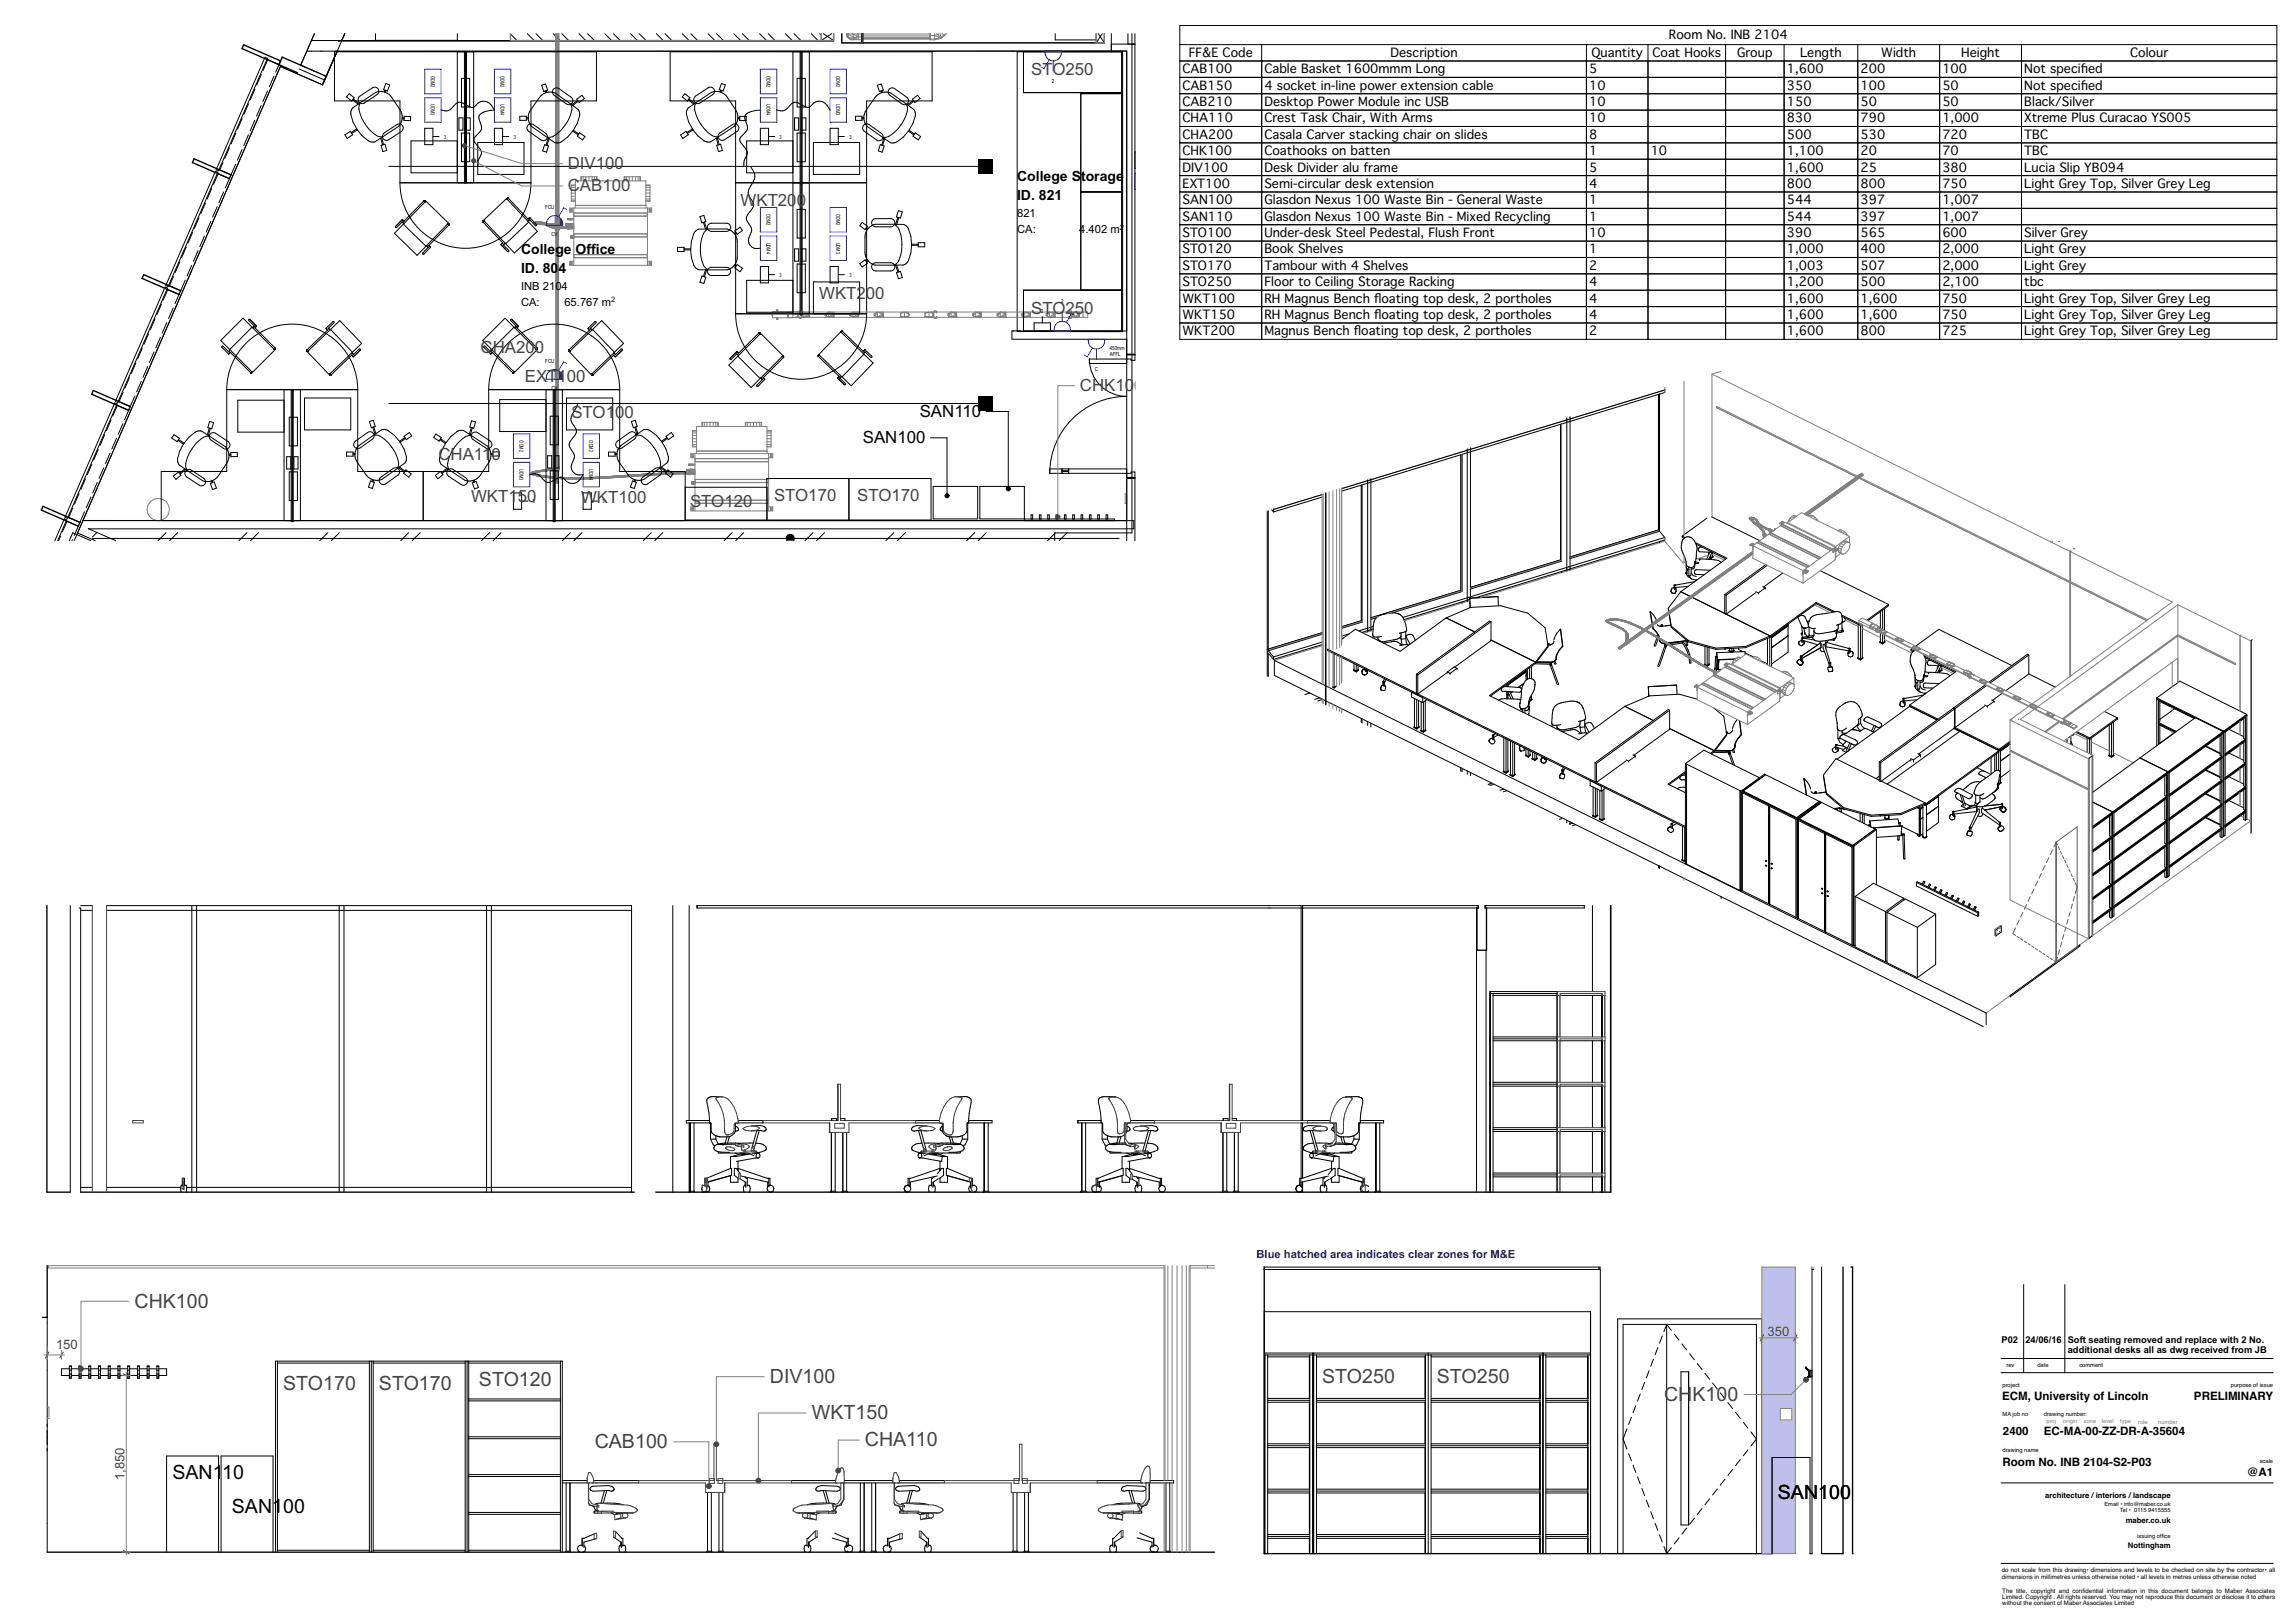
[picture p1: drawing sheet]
<svg xmlns="http://www.w3.org/2000/svg" width="841mm" height="594mm" viewBox="0 0 841 594" stroke-linecap="round" stroke-linejoin="round" font-family="sans-serif">
<defs><g id="words">
<g font-size="7.2" fill="#444">
<text x="49.3" y="479.2">CHK100</text>
<text x="103.8" y="509.3">STO170</text>
<text x="138.9" y="509.3">STO170</text>
<text x="175.5" y="508">STO120</text>
<text x="282.1" y="506.8">DIV100</text>
<text x="484.5" y="506.9">STO250</text>
<text x="526.5" y="506.9">STO250</text>
<text x="609.8" y="513.3">CH</text>
<text x="620.2" y="513.3">K100</text>
<text x="297.5" y="520.1">WKT150</text>
<text x="217.9" y="530.7">CAB100</text>
<text x="316.9" y="530">CHA110</text>
</g>
<g font-size="7.2">
<text x="63.2" y="542.1">SAN1</text>
<text x="81.4" y="542.1">10</text>
<text x="651.5" y="549.2">SAN100</text>
<text x="85" y="554.5">SAN1</text>
<text x="103.8" y="554.5">00</text>
</g>
<g font-size="6.2" fill="#444">
<text x="377.9" y="27.6">STO250</text>
<text x="208" y="61.9">DIV100</text>
<text x="208" y="70.1">C</text>
<text x="212.5" y="70.1">AB100</text>
<text x="271.4" y="75.6">WKT20</text>
<text x="291.9" y="75.6">0</text>
<text x="300.2" y="109.7">WKT200</text>
<text x="377.9" y="114.9">STO</text>
<text x="390.5" y="114.9">250</text>
<text x="176.1" y="129.4">CHA200</text>
<text x="192.3" y="139.8">EXT</text>
<text x="204.3" y="139.8">100</text>
<text x="395.7" y="143.3">CHK10</text>
<text x="415.6" y="143.3">0</text>
<text x="209.4" y="153.2">STO1</text>
<text x="225.4" y="153.2">0</text>
<text x="228.8" y="153.2">0</text>
<text x="160.6" y="168.5">CHA11</text>
<text x="180.1" y="168.5">0</text>
<text x="172.6" y="183.9">WKT1</text>
<text x="189.8" y="183.9">50</text>
<text x="212.9" y="184.4">WKT100</text>
<text x="252.9" y="185.9">STO120</text>
<text x="283.6" y="183.7">STO170</text>
<text x="314.1" y="183.5">STO170</text>
</g>
<g font-size="6.2">
<text x="337" y="152.8">SAN110</text>
<text x="316.2" y="162.4">SAN100</text>
</g>
<g font-size="5.1">
<text x="372.7" y="66.3">College S</text>
<text x="396.1" y="66.3">torage</text>
<text x="372.7" y="73.4">I</text>
<text x="374.1" y="73.4">D. 821</text>
<text x="190.9" y="93">College</text>
<text x="210.9" y="93">Office</text>
<text x="190.9" y="100">ID. 80</text>
<text x="204.6" y="100">4</text>
</g>
<g font-size="4.8" fill="#444">
<text x="647.8" y="489.6">350</text>
<text x="20.5" y="494.3">150</text>
<text x="45.6" y="542.4" transform="rotate(-90 45.6 542.4)">1,850</text>
</g>
<g font-size="4.5">
<text x="611.6" y="14.4">Room No. INB 2104</text>
<text x="435.6" y="20.9">FF&amp;E Code</text>
<text x="509.5" y="20.9">Description</text>
<text x="583.2" y="20.9">Quantity</text>
<text x="605.6" y="20.9">Coat Hooks</text>
<text x="636.6" y="20.9">Group</text>
<text x="659.6" y="20.9">Length</text>
<text x="689.4" y="20.9">Width</text>
<text x="718.7" y="20.9">Height</text>
<text x="780.6" y="20.9">Colour</text>
<text x="433.3" y="26.9">CAB100</text>
<text x="463.3" y="26.9">Cable Basket 1600mmm Long</text>
<text x="582.3" y="26.9">5</text>
<text x="654.8" y="26.9">1,600</text>
<text x="681.8" y="26.9">200</text>
<text x="711.8" y="26.9">100</text>
<text x="741.8" y="26.9">Not specifed</text>
<text x="762.5" y="26.9">i</text>
<text x="433.3" y="32.9">CAB150</text>
<text x="463.3" y="32.9">4 socket in-line power extension cable</text>
<text x="582.3" y="32.9">10</text>
<text x="654.8" y="32.9">350</text>
<text x="681.8" y="32.9">100</text>
<text x="711.8" y="32.9">50</text>
<text x="741.8" y="32.9">Not specifed</text>
<text x="762.5" y="32.9">i</text>
<text x="433.3" y="38.9">CAB210</text>
<text x="463.3" y="38.9">Desktop Power Module inc USB</text>
<text x="582.3" y="38.9">10</text>
<text x="654.8" y="38.9">150</text>
<text x="681.8" y="38.9">50</text>
<text x="711.8" y="38.9">50</text>
<text x="741.8" y="38.9">Black/Silver</text>
<text x="433.3" y="44.9">CHA110</text>
<text x="463.3" y="44.9">Crest Task Chair, With Arms</text>
<text x="582.3" y="44.9">10</text>
<text x="654.8" y="44.9">830</text>
<text x="681.8" y="44.9">790</text>
<text x="711.8" y="44.9">1,000</text>
<text x="741.8" y="44.9">Xtreme Plus Curacao YS005</text>
<text x="433.3" y="50.9">CHA200</text>
<text x="463.3" y="50.9">Casala Carver stacking chair on slides</text>
<text x="582.3" y="50.9">8</text>
<text x="654.8" y="50.9">500</text>
<text x="681.8" y="50.9">530</text>
<text x="711.8" y="50.9">720</text>
<text x="741.8" y="50.9">TBC</text>
<text x="433.3" y="56.9">CHK100</text>
<text x="463.3" y="56.9">Coathooks on batten</text>
<text x="582.3" y="56.9">1</text>
<text x="604.9" y="56.9">10</text>
<text x="654.8" y="56.9">1,100</text>
<text x="681.8" y="56.9">20</text>
<text x="711.8" y="56.9">70</text>
<text x="741.8" y="56.9">TBC</text>
<text x="433.3" y="62.9">DIV100</text>
<text x="463.3" y="62.9">Desk Divider alu frame</text>
<text x="582.3" y="62.9">5</text>
<text x="654.8" y="62.9">1,600</text>
<text x="681.8" y="62.9">25</text>
<text x="711.8" y="62.9">380</text>
<text x="741.8" y="62.9">Lucia Slip YB094</text>
<text x="433.3" y="68.9">EXT100</text>
<text x="463.3" y="68.9">Semi-circular desk extension</text>
<text x="582.3" y="68.9">4</text>
<text x="654.8" y="68.9">800</text>
<text x="681.8" y="68.9">800</text>
<text x="711.8" y="68.9">750</text>
<text x="741.8" y="68.9">Light Grey Top, Silver Grey Leg</text>
<text x="433.3" y="74.9">SAN100</text>
<text x="463.3" y="74.9">Glasdon Nexus 100 Waste Bin - General Waste</text>
<text x="582.3" y="74.9">1</text>
<text x="654.8" y="74.9">544</text>
<text x="681.8" y="74.9">397</text>
<text x="711.8" y="74.9">1,007</text>
<text x="433.3" y="80.9">SAN110</text>
<text x="463.3" y="80.9">Glasdon Nexus 100 Waste Bin - Mixed Recycling</text>
<text x="582.3" y="80.9">1</text>
<text x="654.8" y="80.9">544</text>
<text x="681.8" y="80.9">397</text>
<text x="711.8" y="80.9">1,007</text>
<text x="433.3" y="86.9">STO100</text>
<text x="463.3" y="86.9">Under-desk Steel Pedestal, Flush Front</text>
<text x="582.3" y="86.9">10</text>
<text x="654.8" y="86.9">390</text>
<text x="681.8" y="86.9">565</text>
<text x="711.8" y="86.9">600</text>
<text x="741.8" y="86.9">Silver Grey</text>
<text x="433.3" y="92.9">STO120</text>
<text x="463.3" y="92.9">Book Shelves</text>
<text x="582.3" y="92.9">1</text>
<text x="654.8" y="92.9">1,000</text>
<text x="681.8" y="92.9">400</text>
<text x="711.8" y="92.9">2,000</text>
<text x="741.8" y="92.9">Light Grey</text>
<text x="433.3" y="98.9">STO170</text>
<text x="463.3" y="98.9">Tambour with 4 Shelves</text>
<text x="582.3" y="98.9">2</text>
<text x="654.8" y="98.9">1,003</text>
<text x="681.8" y="98.9">507</text>
<text x="711.8" y="98.9">2,000</text>
<text x="741.8" y="98.9">Light Grey</text>
<text x="433.3" y="104.9">STO250</text>
<text x="463.3" y="104.9">Floor to Ceiling Storage Racking</text>
<text x="582.3" y="104.9">4</text>
<text x="654.8" y="104.9">1,200</text>
<text x="681.8" y="104.9">500</text>
<text x="711.8" y="104.9">2,100</text>
<text x="741.8" y="104.9">tbc</text>
<text x="433.3" y="110.9">WKT100</text>
<text x="463.3" y="110.9">RH Magnus Bench foating top desk, 2 portholes</text>
<text x="503.5" y="110.9">l</text>
<text x="582.3" y="110.9">4</text>
<text x="654.8" y="110.9">1,600</text>
<text x="681.8" y="110.9">1,600</text>
<text x="711.8" y="110.9">750</text>
<text x="741.8" y="110.9">Light Grey Top, Silver Grey Leg</text>
<text x="433.3" y="116.9">WKT150</text>
<text x="463.3" y="116.9">RH Magnus Bench foating top desk, 2 portholes</text>
<text x="503.5" y="116.9">l</text>
<text x="582.3" y="116.9">4</text>
<text x="654.8" y="116.9">1,600</text>
<text x="681.8" y="116.9">1,600</text>
<text x="711.8" y="116.9">750</text>
<text x="741.8" y="116.9">Light Grey Top, Silver Grey Leg</text>
<text x="433.3" y="122.9">WKT200</text>
<text x="463.3" y="122.9">Magnus Bench foating top desk, 2 portholes</text>
<text x="496.1" y="122.9">l</text>
<text x="582.3" y="122.9">2</text>
<text x="654.8" y="122.9">1,600</text>
<text x="681.8" y="122.9">800</text>
<text x="711.8" y="122.9">725</text>
<text x="741.8" y="122.9">Light Grey Top, Silver Grey Leg</text>
</g>
<g font-size="4.2">
<text x="733.7" y="513.1">ECM, University of Lincoln</text>
<text x="804" y="513.1">PRELIMINARY</text>
<text x="734" y="526">2400</text>
<text x="749" y="526">EC-MA-00-ZZ-DR-A-35604</text>
<text x="733.8" y="537.2">Room No. INB 2104-S2-P03</text>
<text x="823.5" y="541">@A1</text>
</g>
<g font-size="4.1">
<text x="372.7" y="79.5">821</text>
<text x="372.7" y="85.4">CA:</text>
<text x="395.5" y="85.4">4.402 m</text>
<text x="190.9" y="106.2">INB 210</text>
<text x="205.8" y="106.2">4</text>
<text x="190.9" y="112.1">CA:</text>
<text x="206.8" y="112.1">65.767 m</text>
</g>
<text font-size="4.1" fill="#0000b3" x="460.4" y="461">Blue hatched area indicates clear zones for M&amp;E</text>
<g font-size="3.4">
<text x="733.4" y="491.9">P02</text>
<text x="742.2" y="491.9">24/06/16</text>
<text x="757.7" y="491.9">Soft seating removed and replace with 2 No.</text>
<text x="757.7" y="495.9">additional desks all as dwg received from JB</text>
</g>
<g font-size="2.8">
<text x="749.5" y="548.9">architecture /interiors /landscape</text>
<text x="779" y="558">maber.co.uk</text>
<text x="779.8" y="567.4">Nottingham</text>
</g>
<g font-size="2.7">
<text x="410.3" y="84.2">2</text>
<text x="224" y="110.8">2</text>
</g>
<g font-size="2.3">
<text x="733.5" y="576.2">do not scale from this drawing• dimensions and levels to be checked on site by the contractor• all</text>
<text x="733.5" y="578.6">dimensions in millimetres unless otherwise noted • all levels in metres unless otherwise noted</text>
<text x="733.7" y="583.7">The title, copyright and confdential information in this document belongs to Maber Associates</text>
<text x="733.7" y="585.9">Limited. Copyright . All rights reserved. You may not reproduce this document or disclose it to others</text>
<text x="763.1" y="583.7">i</text>
<text x="733.7" y="588.2">without the consent of Maber Associates Limited</text>
</g>
<g font-size="2.1">
<text x="157.9" y="27.8" transform="rotate(90 157.9 27.8)">ODM2</text>
<text x="183.4" y="27.8" transform="rotate(90 183.4 27.8)">ODM2</text>
<text x="280.9" y="27.8" transform="rotate(90 280.9 27.8)">ODM2</text>
<text x="306.4" y="27.8" transform="rotate(90 306.4 27.8)">ODM2</text>
<text x="385.5" y="30.4">2</text>
<text x="157.9" y="38.3" transform="rotate(90 157.9 38.3)">UDM3</text>
<text x="183.4" y="38.3" transform="rotate(90 183.4 38.3)">UDM4</text>
<text x="280.9" y="38.3" transform="rotate(90 280.9 38.3)">UDM4</text>
<text x="306.4" y="38.3" transform="rotate(90 306.4 38.3)">UDM3</text>
<text x="162.7" y="50.8">3</text>
<text x="188.3" y="50.8">3</text>
<text x="285.7" y="50.8">3</text>
<text x="311.3" y="50.8">3</text>
<text x="199.8" y="76.5">FCU</text>
<text x="280.9" y="78.4" transform="rotate(90 280.9 78.4)">ODM2</text>
<text x="306.4" y="78.4" transform="rotate(90 306.4 78.4)">ODM2</text>
<text x="202.1" y="86.6">CV</text>
<text x="280.9" y="88.9" transform="rotate(90 280.9 88.9)">UDM4</text>
<text x="306.4" y="88.9" transform="rotate(90 306.4 88.9)">UDM3</text>
<text x="285.7" y="101.4">3</text>
<text x="311.3" y="101.4">3</text>
<text x="388.8" y="111.2">2</text>
<text x="381.6" y="114.6">2</text>
<text x="406.7" y="128.2">450mm</text>
<text x="406.7" y="130.5">AFFL</text>
<text x="199.8" y="132.9">FCU</text>
<text x="401.2" y="136">C</text>
<text x="202.1" y="143">C</text>
<text x="203.2" y="143">V</text>
<text x="190.4" y="161.4" transform="rotate(90 190.4 161.4)">ODM2</text>
<text x="215.9" y="161.4" transform="rotate(90 215.9 161.4)">ODM2</text>
<text x="190.4" y="171.9" transform="rotate(90 190.4 171.9)">UDM3</text>
<text x="215.9" y="171.9" transform="rotate(90 215.9 171.9)">UDM4</text>
<text x="195.2" y="184.4">3</text>
<text x="220.8" y="184.4">3</text>
<text x="735.3" y="501.1">rev</text>
<text x="746.6" y="501.1">date</text>
<text x="762" y="501.1">comment</text>
<text x="733.8" y="508.3">project</text>
<text x="817.5" y="508.3">purpose of issue</text>
<text x="733.8" y="518.9">MA job no</text>
<text x="749" y="518.9">drawing number:</text>
<text x="733.8" y="532.2">drawing name</text>
<text x="828.1" y="535.9">scale</text>
<text x="771.1" y="552">Email • info@maber.co.uk</text>
<text x="776.9" y="554.1">Tel • 0115</text>
<text x="787.2" y="554.1">9415555</text>
<text x="783.2" y="563.7">issuing offce</text>
<text x="792.2" y="563.7">i</text>
</g>
<g font-size="2.1" fill="#7f7f7f">
<text x="749.9" y="521.6">proj</text>
<text x="756.1" y="521.6">origin</text>
<text x="763.6" y="521.6">zone</text>
<text x="770.2" y="521.6">level</text>
<text x="777" y="521.6">type</text>
<text x="783.5" y="521.6">role</text>
<text x="790.9" y="521.7">number</text>
</g>
</g></defs>
<path d="M733.3 497.8h99.7M733.3 503h99.7M733.3 543.4h99.7M733.3 572.9h99.7" fill="none" stroke="#000" stroke-width=".37"/>
<path d="M807.4 546.2h24.3v23.8h-24.3z" fill-rule="evenodd" fill="#fff"/>
<path d="M741.6 470.7v32.3M756.7 470.7v32.3" fill="none" stroke="#000" stroke-width=".37"/>
<!-- layer: A-35-M_FFE_Loose -->
<path d="M269.6 67h48v48h-48zM293.6 67v48" fill="none" stroke="#000" stroke-width=".37"/>
<!-- layer: A-35-FFE-Zones -->
<path d="M125.2 12.3l-1.2 2.8h181.5v-2.8M308.5 12.3v3.4h96.2v-3.4M372.7 19h38.7v102.5h-38.7zM414.8 12.3v183h-28.3v2.8M102.7 24.4l15.5 6.7 5.3-12.3 289.4-.1v172.1l-382.5-.1zM25.4 198.1l1.2-2.9 6.7 2.9" fill="none" stroke="#000" stroke-width=".37"/>
<!-- layer: X_02_SmallPower$0$2059 E Second Small power$0$E6100_TRNK -->
<g fill="none" stroke="#000" stroke-width=".37">
<path d="M187 12.4l2.5 2.5M193.3 12.3l2.5 2.6M196.4 12.3l2.5 2.6M202.7 12.3l2.5 2.6M205.9 12.3l2.5 2.6M212.2 12.3l2.5 2.6M215.3 12.3l2.5 2.6M221.6 12.3l2.5 2.6M224.8 12.3l2.5 2.6M231.1 12.3l2.5 2.6M234.2 12.3l2.5 2.6M240.5 12.3l2.5 2.6"/>
<path d="M243.7 12.3l2.5 2.6M250 12.3l2.5 2.6M253.1 12.3l2.5 2.6M259.4 12.3l2.6 2.6M262.6 12.3l2.5 2.6M268.9 12.3l2.5 2.6M272.1 12.3l2.5 2.6M278.4 12.3l2.5 2.6M281.5 12.3l2.5 2.6M287.8 12.3l2.5 2.6M291 12.3l2.5 2.6M297.3 12.3l2.5 2.6"/>
<path d="M300.4 12.3l.6 .6"/>
</g>
<!-- layer: X_02_SmallPower$0$2059 E Second Small power$0$E 6114 Busbar -->
<g fill="#000">
<path d="M358.5 58.3h5.2v5.3h-5.2z" fill-rule="evenodd"/>
<path d="M358.5 145.2h5.2v5.3h-5.2z" fill-rule="evenodd"/>
</g>
<g fill="#00f">
<path d="M203.2 135.4a3.1 3.1 0 0 1 3 3.6h-3z" fill-rule="evenodd"/>
<path d="M203.2 79a3.1 3.1 0 0 1 3 3.6h-3z" fill-rule="evenodd"/>
</g>
<!-- layer: A-25-M_Wall_Int -->
<path d="M288.7 196.1a1.5 1.5 0 0 1 1.9 .1 1.5 1.5 0 0 1 .3 1.9h-2.6a1.5 1.5 0 0 1 .4-2z" fill-rule="evenodd" fill="#000"/>
<path d="M288.2 197.9l.2 .2M291 196.7a1.48 1.48 0 0 0-1.8-.8 1.48 1.48 0 0 0-1.1 1.6M291.1 197.1l-.3 1" fill="none" stroke="#000" stroke-width=".37"/>
<!-- layer: A-25-M_Curtain_Wall -->
<g fill="none" stroke="#000" stroke-width=".37">
<path d="M91.1 38l-1.7 3.9M93.4 32.7l-1.7 3.8M95.7 38.7l-1.7 3.9M95.8 27.3l-1.7 3.9M97.1 21l.9 .4-17.9 41.2-.9-.4zM98 33.3l-1.6 3.9M98.1 21.9l-1.7 3.9M98.3 22l3.9 1.7-1.2 2.7M100.4 27.9l-1.7 3.9M81.7 59.6l-1.2 2.7 3.9 1.7M84.1 54.2l-1.7 3.9M86.4 48.8l-1.7 3.9"/>
<path d="M88.7 54.8l-1.7 3.9M88.7 43.4l-1.7 3.9M91 49.4l-1.7 3.9M93.4 44.1l-1.7 3.8M72.9 79.8l-1.7 3.9M75.3 74.4l-1.7 3.9M77.6 69l-1.7 3.9M79 62.7l.8 .4-18.2 41.9-.9-.4zM79.6 75.7l-1.7 3.9M79.9 63.7l-1.7 3.8M80.2 63.8l3.9 1.7-1.5 3.4M81.9 70.4l-1.7 3.8"/>
<path d="M86.3 60.2l-1.6 3.9M65.9 96l-1.7 3.8M68.2 90.6l-1.7 3.9M70.2 97.3l-1.7 3.8M70.6 85.2l-1.7 3.9M72.6 91.9l-1.7 3.9M74.9 86.5l-1.7 3.9M77.2 81.1l-1.6 3.9M56.8 116.9l-1.7 3.9M59.1 111.5l-1.7 3.9M60.5 105.2l.9 .4-18.2 41.9-.9-.4zM61.1 118.2l-1.7 3.9"/>
<path d="M61.5 106.1l-1.7 3.9M61.7 106.2l3.9 1.7-1.5 3.4M63.5 112.8l-1.7 3.9M63.6 101.3l-1.5 3.4 3.9 1.7M67.9 102.6l-1.7 3.9M47.4 138.4l-1.7 3.9M49.8 133l-1.7 3.9M51.8 139.7l-1.7 3.9M52.1 127.6l-1.7 3.9M54.1 134.3l-1.7 3.9M54.5 122.3l-1.7 3.8M56.5 129l-1.7 3.8"/>
<path d="M58.8 123.6l-1.7 3.9M38.3 159.3l-1.7 3.9M40.7 153.9l-1.7 3.9M42 147.6l.9 .4-18.2 41.9-.9-.4zM43 148.6l-1.7 3.8M43.3 148.7l3.8 1.7-1.4 3.4M45 155.3l-1.7 3.8M45.1 143.8l-1.5 3.4 3.9 1.7M49.4 145.1l-1.7 3.9M31.3 175.5l-1.7 3.9M33.7 170.1l-1.7 3.9M35.7 176.8l-1.7 3.9"/>
<path d="M36 164.7l-1.7 3.9M38 171.4l-1.7 3.9M40.3 166l-1.7 3.9M42.7 160.6l-1.7 3.9M20.1 198.1l3.5-8 .9 .4-3.4 7.6M22.2 196.4l-.7 1.7M24.6 191l-1.7 3.9M24.8 191.1l3.9 1.7-1.5 3.4M26.6 197.7l-.2 .4M26.6 186.2l-1.4 3.4 3.8 1.7M29 180.9l-1.7 3.8M31 187.6l-1.7 3.8"/>
<path d="M33.3 182.2l-1.7 3.9"/>
</g>
<path d="M89.3 16.4l13.5 5.9-.6 1.4-13.5-5.9zM71.1 58.2l13.6 5.9-.6 1.4-13.6-5.9zM52.7 100.6l13.5 5.9-.6 1.4-13.5-5.9zM34.2 143.1l13.5 5.9-.6 1.4-13.5-5.9zM15.7 185.5l13.6 5.9-.6 1.4-13.5-5.9z" fill="none" stroke="#000" stroke-width=".5"/>
<!-- layer: A-25-M_Wall_Ext -->
<path d="M110.2 23.9l-6.8-3-1.2 2.8 6.8 2.9" fill="none" stroke="#000" stroke-width=".5"/>
<g fill="#fff">
<path d="M115.2 12.3h.9l-1.1 2.6h-.9z" fill-rule="evenodd"/>
<path d="M112.4 18.8h.9l-2.4 5.4-.7-.3z" fill-rule="evenodd"/>
<path d="M116.1 12.3h.8l-1.1 2.6h-.8z" fill-rule="evenodd"/>
<path d="M113.3 18.8h.8l-2.5 5.7-.7-.3z" fill-rule="evenodd"/>
<path d="M116.9 12.3h3.3l-1.1 2.6h-3.3z" fill-rule="evenodd"/>
<path d="M114.1 18.8h3.3l-3 6.9-2.8-1.2z" fill-rule="evenodd"/>
<path d="M120.2 12.3h.6l-1.1 2.6h-.6z" fill-rule="evenodd"/>
<path d="M117.4 18.8h.6l-3.1 7.1-.5-.2z" fill-rule="evenodd"/>
<path d="M120.8 12.3l-1.1 2.6z" fill-rule="evenodd"/>
<path d="M118 18.8l-3.1 7.1z" fill-rule="evenodd"/>
<path d="M120.8 12.3h4.9l-1 2.6h-5z" fill-rule="evenodd"/>
<path d="M118.1 18.8h4.9l-4 8.9-4.1-1.8z" fill-rule="evenodd"/>
<path d="M125.7 12.3l-1 2.6z" fill-rule="evenodd"/>
<path d="M123 18.8l-3.9 9z" fill-rule="evenodd"/>
<path d="M125.8 12.3h.5l-1.1 2.6h-.5z" fill-rule="evenodd"/>
<path d="M123 18.8h.5l-4 9.1-.4-.1z" fill-rule="evenodd"/>
</g>
<path d="M112.4 18.8h11.1l-4 9.1M115.2 12.3l-5 11.6M126.3 12.3l-1.1 2.6h-11.1" fill="none" stroke="#000" stroke-width=".37"/>
<path d="M110.2 23.9l9.3 4-1.2 2.8" fill="none" stroke="#000" stroke-width=".5"/>
<!-- layer: Y-15-M-610-M_EPS.Revit MEP -->
<g fill="none" stroke="#808080" stroke-width=".37">
<path d="M283 115.6h.1M283 115.5h.1M283 115.1h.1M283 115.3h.1M283 115.4h.1M283 115.2h.1M283.1 114.9v.8M284.6 117h.4M284.6 113.6v.6M284.6 116.4v.6M284.6 116.4l.2 .6M284.6 116.4l.2 .4"/>
<path d="M284.6 113.6l.2 .2M284.6 113.6l.2 .1M284.6 113.6h.4M284.8 117h.2M284.8 117h-.2M284.8 116.8l-.2 .2M284.8 116.8l.2 .2M284.8 113.7l-.2 .5M284.8 113.8l.2 .4M284.8 113.8l-.2 .4M284.8 113.7l.2 .5M285 113.6v.6"/>
<path d="M285 116.4v.6M285 116.4l-.2 .4M285 116.4l-.2 .6M285 113.6l-.2 .2M285 113.6l-.2 .1M288.8 116.2v.1M288.8 116.4h3.3M288.8 114.2v2.2M288.8 114.3h3.3M288.8 116.3h.1M288.8 114.4h.1M288.8 114.4v.6"/>
<path d="M288.8 115.5v.4M288.8 115.9v.4M288.8 115.9v.3M288.8 115.9h.1M288.8 114.3v.1M288.8 115v.5M288.9 114.3v2M288.9 116.3h.1M288.9 116.3v.1M288.9 116.4h.1M288.9 114.3h.1M288.9 114.3v2.1"/>
<path d="M290.6 114.3l-7.5-.1v2.2h7.5M292.1 114.3h.1M292.1 114.3l.2 .3M292.1 114.3l.1 .2M292.1 114.3l.1 .1M292.1 116.3v.1M292.2 116.3h-.1M292.2 114.3v.1M292.2 116.3h.4M292.2 116.3h.1M292.2 114.3h.4M292.2 114.4v.1"/>
<path d="M292.2 116.3l-.1 .1M292.2 116.1v.2M292.2 114.5l.1 .1M292.2 116.1l-.1 .3M292.3 116l-.1 .1M292.3 114.6v.1M292.3 114.6l-1.8-.3v2.1l1.8-.4M292.3 116l-.2 .4M292.3 114.6v1.4M292.3 115.6v.3M292.3 115.6v.2M292.3 115.6v.1"/>
<path d="M292.3 115.2v.4M292.3 115.2v.5M292.3 116h.1M292.3 114.7v.1M292.3 115.9v.1M292.3 114.8h.1M292.3 115.9h.1M292.3 114.8v.1M292.3 115.8v.1M292.3 115.7v.1M292.3 114.9v.1M292.3 114.9v.3"/>
<path d="M292.3 115v.6M292.3 115v.1M292.3 115v.2M292.3 115.6h.1M292.6 116l.1 .2h1l.1-.2v.4h-1.2zM292.6 114.3h1.2v.3l-.1-.2h-1l-.1 .2zM292.9 114.3v-.3h.6v.3M292.9 116.4v.3l.6-.1v-.2M292.9 114h.6M293.1 116.4h.2M293.2 114.1l-.1 .2M293.2 114.1l.1 .1"/>
<path d="M293.3 114.2v.1M293.7 114.9v.9M293.8 116.3h37.5M293.8 114.3h48.3M294.5 114.4l-.8 1.4v-1M294.5 114.4l-1.2 .6v.6l1.2 .6M294.5 114.4v1.8M294.5 114.4l1.9 .6M294.5 114.4h1.9M294.5 114.4l1.9 .2M296.4 114.4v1.8M296.4 115.6l-1.9 .6"/>
<path d="M296.4 115l-1.9 1.2M296.4 116.1l-1.9 .1M296.4 116.1l.1 .1M296.4 115l.1 .6M296.4 114.4l.1 .1M296.5 115.6h-.1M296.5 116.1l-.1 .1M296.5 114.5l-.1 .1M296.5 116.1h.1M296.5 115.6l.1 .5M296.5 115l.1 1.1M296.5 114.6h.1"/>
<path d="M296.5 115v.1M296.5 116.2h-.1M296.5 114.5v.1M296.5 114.5h.1M296.5 114.5l.1 .1M296.6 114.6l-.1 .4M296.6 114.6v1.5M296.6 116.1l-.1 .1M303.5 114.4h1.9M303.5 114.4l-1.2 .6v.6l1.2 .6M303.5 114.4v1.8M303.5 114.4l-.8 1.4v-1"/>
<path d="M303.5 114.4l2 .1M303.5 114.4l1.9 .6M305.4 116.1l-1.9 .1M305.4 116.1l.1 .1M305.4 114.4v1.8M305.4 115l.1 .6M305.4 115.6l-1.9 .6M305.4 115l-1.9 1.2M305.4 115h.1M305.4 114.4l.1 .1M305.5 116.1l-.1 .1M305.5 115.6h-.1"/>
<path d="M305.5 115.6h.1M305.5 114.5v.1M305.5 114.6h.1M305.5 116.1h.1M305.5 114.6l.1 1.5M305.5 116.1v.1M305.5 115.6l.1 .5M305.5 115l.1 1.1M305.5 116.2h-.1M305.5 114.5h.1M305.6 114.6l-.1 .4M311.7 114.9v.9"/>
<path d="M312.5 114.4h1.9M312.5 114.4l-1.2 .6v.6l1.2 .6M312.5 114.4l-.8 1.4v-1M312.5 114.4v1.8M312.5 114.4l1.9 .6M312.5 114.4l2 .1M314.4 116.1l-1.9 .1M314.4 114.4v1.8M314.4 116.1l.1 .1M314.4 115.6l-1.9 .6M314.4 115l.1 .6M314.4 115l-1.9 1.2"/>
<path d="M314.4 115h.1M314.4 114.4l.1 .1M314.5 116.1l-.1 .1M314.5 115.6h-.1M314.5 115.6h.1M314.5 114.5v.1M314.5 114.6h.1M314.5 116.1h.1M314.5 114.6v1.5M314.5 116.1v.1M314.5 115l.1 1.1M314.5 115.6l.1 .5"/>
<path d="M314.5 116.2h-.1M314.5 114.5l.1 .1M314.5 114.5h.1M314.6 114.6v1.5M314.6 116.1l-.1 .1M314.6 114.6l-.1 .4M320.7 114.9v.9M321.5 114.4h1.9M321.5 114.4l-1.2 .6v.6l1.2 .6M321.5 114.4l-.8 1.4v-1M321.5 114.4v1.8M321.5 114.4l2 .1"/>
<path d="M321.5 114.4l1.9 .6M323.4 114.4v1.8M323.4 115l-1.9 1.2M323.4 115l.1 .6M323.4 115h.1M323.4 114.4l.1 .1M323.5 116.1l-.1 .1M323.5 115.6l-2 .6M323.5 115.6h.1M323.5 114.5v.1M323.5 114.6h.1M323.5 116.1h.1"/>
<path d="M323.5 114.6v1.5M323.5 116.1v.1M323.5 115.6l.1 .5M323.5 115l.1 1.1M323.5 116.2h-.1M323.5 116.2h-2M323.5 114.5l.1 .1M323.5 114.5h.1M323.6 114.6v1.5M323.6 116.1l-.1 .1M323.6 114.6l-.1 .4M330 115.8v.1"/>
<path d="M330 114.8v1M330 115.8l1.4 .3M330 115.8l.3 .3M330 115.9v.1M330 114.7v.1M330 115.9h.1M330 115.9l.3 .2M330 116h.1M330 114.7h.1M330 116l.3 .1M330.1 116h.1M330.1 114.6l-.1 .1"/>
<path d="M330.1 116l.2 .1M330.1 116v.1M330.1 114.6h.1M330.1 116.1h.1M330.1 116.1h.2M330.2 116.1h.1M330.2 114.5l-.1 .1M330.2 114.5h-.1M330.2 114.5h.1M330.3 114.5h-.1M330.3 114.5h2.3M330.3 116.1h2.3"/>
<path d="M330.3 114.5l-.2 .1M330.3 114.5l-.3 .3M330.3 114.5l-.3 .2M331.3 116.1v.2h1v-.2M331.3 114.3v.2M331.4 114.5v1.6M331.4 114.5l-1.4 .3M331.4 114.5l1.5 .3M332.3 116.3h8M332.3 114.3v.2M332.6 114.5h.1M332.6 114.5l.2 .1"/>
<path d="M332.6 114.5l.3 .3M332.6 114.5l.3 .2M332.6 116.1h.1M332.7 114.5h.1M332.7 116.1h-.1M332.7 114.5l.1 .1M332.7 116.1h.1M332.8 114.6h.1M332.8 116.1h-.2M332.8 116v.1M332.8 114.6v.1M332.8 116l-.2 .1"/>
<path d="M332.8 114.7h.1M332.8 116h.1M332.9 114.7v.1M332.9 115.9l-.1 .1M332.9 115.9h.1M332.9 115.9l-.3 .2M332.9 114.8v1M332.9 115.8v.1M332.9 115.8l-1.5 .3M332.9 115.8l-.3 .3M332.9 115l.3 .2M333.2 115.2h-.3l.3 .1-.3 .2h.3"/>
<path d="M333.2 115.5l-.3 .1M333.2 115.2v.3M339 115.8l1.4 .3M339 114.8v1M339 115.8v.1M339 115.8l.3 .3M339 114.7v.1M339 115.9v.1M339 115.9h.1M339 115.9l.3 .2M339 114.7h.1M339 116h.1"/>
<path d="M339.1 114.6l-.1 .1M339.1 116v.1M339.1 116l.2 .1M339.1 114.6h.1M339.1 116.1h.1M339.1 116.1h.2M339.2 114.5l-.1 .1M339.2 116.1h.1M339.2 114.5h-.1M339.2 114.5h.1M339.3 114.5h2.3M339.3 116.1h2.3"/>
<path d="M339.3 114.5h-.1M339.3 114.5l-.3 .3M339.3 114.5l-.3 .2M339.3 114.5l-.2 .1M340.3 116.1v.2h1v-.2M340.3 114.3v.2M340.4 114.5l-1.4 .3M340.4 114.5v1.6M340.4 114.5l1.5 .3M341.3 116.3h.8M341.3 114.3v.2M341.6 114.5l.2 .1"/>
<path d="M341.6 114.5h.1M341.6 114.5l.3 .3M341.6 114.5l.3 .2M341.6 114.5l.2 .2M341.6 116.1h.1M341.7 114.5h.1M341.7 114.5l.1 .1M341.7 116.1h-.1M341.7 116.1h.1M341.8 116.1h-.2M341.8 116.1h-.1M341.8 114.6h.1"/>
<path d="M341.8 116v.1M341.8 114.6v.1M341.8 114.7h.1M341.8 116h.1M341.8 116l-.2 .1M341.9 114.7h.1M341.9 115.9l-.1 .1M341.9 114.7v.1M341.9 115.9h.1M341.9 115.9l-.3 .2M341.9 115.8v.1M341.9 114.8v1"/>
<path d="M341.9 115.8l-1.5 .3M341.9 115.8l-.3 .3M341.9 115l.3 .2M342.1 116l.1 .2h1l.1-.2v.4h-1.2zM342.1 114.3h1.2v.3l-.1-.2h-1l-.1 .2zM342.2 115.2h-.3l.3 .1-.3 .2h.3M342.2 115.5l-.3 .1M342.2 115.2v.3M342.4 116.4v.2h.6v-.2M342.4 114h.6M342.4 114.3v-.3h.6v.3M342.6 116.4h.2"/>
<path d="M342.6 114.3h.2M343.3 116.3h48.3M343.3 114.3h48.3M347.7 114.9v.9M348.5 114.4h1.9M348.5 114.4l-.8 1.4v-1M348.5 114.4v1.8M348.5 114.4l-1.2 .6v.6l1.2 .6M348.5 114.4l2 .1M348.5 114.4l1.9 .6M350.4 116.1h.1M350.4 114.4v1.8"/>
<path d="M350.4 116.1l-1.9 .1M350.4 115.6l-1.9 .6M350.4 115l.1 .6M350.4 115l-1.9 1.2M350.4 115h.1M350.4 114.4l.1 .2M350.4 114.4l.1 .1M350.5 116.1v.1M350.5 116.1l-.1 .1M350.5 115.6h-.1M350.5 115.6h.1M350.5 114.6h.1"/>
<path d="M350.5 116.1h.1M350.5 114.6v1.5M350.5 115.6l.1 .5M350.5 115l.1 1.1M350.5 116.2h-.1M350.5 114.5l.1 .1M350.5 114.5v.1M350.6 114.6v1.5M350.6 116.1l-.1 .1M350.6 114.6l-.1 .4M356.7 114.9v.9M357.5 114.4h1.9"/>
<path d="M357.5 114.4l-1.2 .6v.6l1.2 .6M357.5 114.4v1.8M357.5 114.4l-.8 1.4v-1M357.5 114.4l2 .1M357.5 114.4l1.9 .6M359.4 114.4v1.8M359.4 115l.1 .6M359.4 115l-1.9 1.2M359.4 115h.1M359.4 114.4l.1 .2M359.4 114.4l.1 .1M359.5 116.1l-.1 .1"/>
<path d="M359.5 116.1l-2 .1M359.5 116.1v.1M359.5 115.6l-2 .6M359.5 115.6h.1M359.5 114.6h.1M359.5 116.1h.1M359.5 115.6l.1 .5M359.5 114.6v1.5M359.5 115l.1 1.1M359.5 116.2h-.1M359.5 114.5l.1 .1M359.5 114.5v.1"/>
<path d="M359.6 114.6v1.5M359.6 116.1l-.1 .1M359.6 114.6l-.1 .4M365.7 114.9v.9M366.5 114.4h1.9M366.5 114.4l-1.2 .6v.6l1.2 .6M366.5 114.4l-.8 1.4v-1M366.5 114.4v1.8M366.5 114.4l2 .1M366.5 114.4l1.9 .6M368.4 114.4v1.8M368.4 115l.1 .6"/>
<path d="M368.4 115l-1.9 1.2M368.4 115h.1M368.4 114.4l.1 .2M368.4 114.4l.1 .1M368.5 116.1l-.1 .1M368.5 116.1l-2 .1M368.5 116.1v.1M368.5 115.6l-2 .6M368.5 115.6h.1M368.5 114.6h.1M368.5 116.1h.1M368.5 114.6v1.5"/>
<path d="M368.5 115.6l.1 .5M368.5 115l.1 1.1M368.5 116.2h-.1M368.5 114.5l.1 .1M368.5 114.5v.1M368.6 114.6v1.5M368.6 116.1l-.1 .1M368.6 114.6l-.1 .4M375.5 114.4h1.9M375.5 114.4v1.8M375.5 114.4l-.8 1.4v-1M375.5 114.4l-1.2 .6v.6l1.2 .6"/>
<path d="M375.5 114.4l2 .1M375.5 114.4l1.9 .6M377.4 116.1l-1.9 .1M377.4 114.4v1.8M377.4 116.1h.1M377.4 115l-1.9 1.2M377.4 115.6l-1.9 .6M377.4 115l.1 .6M377.4 115h.1M377.4 114.4l.1 .2M377.4 114.4l.1 .1M377.5 116.1l-.1 .1"/>
<path d="M377.5 116.1v.1M377.5 115.6h.1M377.5 115.6h-.1M377.5 114.6h.1M377.5 116.1h.1M377.5 114.6l.1 1.5M377.5 115.6l.1 .5M377.5 115l.1 1.1M377.5 116.2h-.1M377.5 114.5l.1 .1M377.6 116.1l-.1 .1M377.6 114.6l-.1 .4"/>
<path d="M383.7 114.9v.9M384.5 114.4h1.9M384.5 114.4v1.8M384.5 114.4l-1.2 .6v.6l1.2 .6M384.5 114.4l-.8 1.4v-1M384.5 114.4l2 .1M384.5 114.4l1.9 .6M386.4 116.1h.1M386.4 116.1l-1.9 .1M386.4 115l-1.9 1.2M386.4 114.4v1.8M386.4 115l.1 .6"/>
<path d="M386.4 115.6l-1.9 .6M386.4 115h.1M386.4 114.4l.1 .2M386.4 114.4l.1 .1M386.5 116.1l-.1 .1M386.5 116.1v.1M386.5 115.6h-.1M386.5 115.6h.1M386.5 114.6h.1M386.5 116.1h.1M386.5 114.6v1.5M386.5 115.6l.1 .5"/>
<path d="M386.5 115l.1 1.1M386.5 116.2h-.1M386.5 114.5l.1 .1M386.5 114.5v.1M386.6 114.6v1.5M386.6 116.1l-.1 .1M386.6 114.6l-.1 .4M391.6 116l.1 .2h1l.1-.2v.4h-1.2zM391.6 114.3h1.2v.3l-.1-.2h-1l-.1 .2zM391.9 116.4v.2h.6v-.2M391.9 114h.6M391.9 114.3v-.3h.6v.3"/>
<path d="M392.1 116.4h.2M392.1 114.3h.2M392.7 114.9v.9M392.8 114.3h5.8v2h-5.8M393.5 114.4h1.9M393.5 114.4l-1.2 .6v.6l1.2 .6M393.5 114.4l-.8 1.4v-1M393.5 114.4v1.8M393.5 114.4l2 .1M393.5 114.4l1.9 .6M395.4 114.4v1.8M395.4 115l-1.9 1.2"/>
<path d="M395.4 115l.1 .6M395.4 115h.1M395.4 114.4l.1 .2M395.4 114.4l.1 .1M395.5 116.1l-2 .1M395.5 116.1v.1M395.5 116.1l-.1 .1M395.5 115.6l-2 .6M395.5 115.6h.1M395.5 114.6h.1M395.5 116.1h.1M395.5 114.6v1.5"/>
<path d="M395.5 115l.1 1.1M395.5 115.6l.1 .5M395.5 116.2h-.1M395.5 114.5v.1M395.5 114.5l.1 .1M395.6 114.6v1.5M395.6 116.1l-.1 .1M395.6 114.6l-.1 .4M396.9 114.3v2"/>
</g>
<!-- layer: Y-15-M-567-M_MECH_EQP.Revit MEP -->
<g fill="none" stroke="#808080" stroke-width=".37">
<path d="M209.2 76.7v.1M209.2 77.3l-.5-.1v.5h1.6M209.2 77.3h.1M209.2 76.7h.1M209.2 77.3l.1 .1M209.2 76.6h.4M209.2 76.6v.1M209.3 77.4h.1M209.4 73.5h1.5M209.4 72.9h1.5M209.4 71.9h1.5M209.4 68.7h1.5"/>
<path d="M209.4 69.6h1.5M209.4 70.8h1.5M209.4 68h1.5M209.4 77.4h.1M209.5 77.4h.1M209.6 77.3l-.1 .1M209.6 76.6v.1M209.6 77.3h.1M209.6 76.7v.6M210.3 76.2v21M210.3 78h26.9v1.2h-26.9zM210.3 78.1h26.9"/>
<path d="M210.3 79.2h26.9M210.8 76.2v-.9h25.9v.9M210.9 67.8h-1.5v6h1.5M210.9 75.3v-9h25.8v9M212.8 66.3v-1.5h6v1.5M213 64.8v1.5M213.7 64.8v1.5M214.7 64.8v1.5M215.8 64.8v1.5M217 64.8v1.5M217.9 64.8v1.5M218.6 64.8v1.5"/>
<path d="M228.7 66.3v-1.5h6v1.5M228.9 64.8v1.5M229.6 64.8v1.5M230.6 64.8v1.5M231.7 64.8v1.5M232.9 64.8v1.5M233.8 64.8v1.5M234.5 64.8v1.5M236.7 67.8h1.5v6h-1.5M236.7 73.5h1.5M236.7 72.9h1.5M236.7 71.9h1.5"/>
<path d="M236.7 68.7h1.5M236.7 69.6h1.5M236.7 70.8h1.5M236.7 68h1.5M237.3 76.2v21M237.9 76.7v.6M237.9 77.3h.1M237.9 76.6h.4M237.9 76.6v.1M237.9 77.3l.1 .1M238 77.4h.1M238 77.4h.2"/>
<path d="M238.2 77.4h.1M238.3 76.6v.1M238.3 77.3l-.1 .1M238.3 77.3l.5-.1v.5h-1.5M238.3 76.7h.1M238.3 77.3h.1M238.3 76.8h.5v-.6h-30.1v.6h.5M238.3 76.7v.1M207.3 82h1.3M207.3 82.2h1.3M207.3 82.3h3M207.3 82.4h1.3"/>
<path d="M207.3 82.5h1.3M208.1 80.3h2.2M208.1 80.1h1.1M208.1 80.2h1.1M208.1 80.4h1.1M208.5 83h1.8M208.5 83.1h1.8M208.5 83.2h1.8M208.5 83.4h1.8M208.5 83.6h1.8M208.5 83.5h1.8M208.5 83.7h1.8"/>
<path d="M208.8 81.9v.8M209.1 86.6h1.2M209.1 87.3h1.2M209.1 86.7h1.2M209.1 86.4h1.2M209.1 87.2h1.2M209.1 87h1.2M209.1 86.9h1.2M209.2 96.7h-.5v.5h30.1v-.5h-.5M209.2 96.2v.1M209.2 96.7v.1M209.2 96.8h.1"/>
<path d="M209.2 96.8l.1 .1M209.2 96.1v.1M209.2 80.1v.5M209.3 96.9h.1M209.3 96.1h.3M209.3 96.1h-.1M209.4 80.1v.5M209.4 96.9h.1M209.5 96.9h.1M209.6 96.9h-.1M209.6 96.1h.1M209.6 96.1v.6"/>
<path d="M209.6 96.8v.1M209.6 96.8h.1M209.6 96.7v.1M210.3 95.7h-1.6v.6h.5M210.3 80.1h-2.2v.4l2.2 .1M210.3 86.4h-1.2v1h1.2M210.3 82.9h-1.8v.9h1.8M210.3 81.9h-1.7v.8h1.7M210.3 82h-3v.6h3M210.3 85.7h26.9v1.2h-26.9zM210.3 93.3h26.9v1.2h-26.9zM210.3 85.7h26.9"/>
<path d="M210.3 94.4h26.9M210.3 93.3h26.9M237.2 86.8h-28.1M237.3 95.7h1.5v.6h-.5M237.9 96.7v.1M237.9 96.8h.1M237.9 96.1v.6M237.9 96.8l.1 .1M238 96.1h.3M238 96.1h-.1M238 96.9h.1M238 96.9h.2"/>
<path d="M238.2 96.9h.1M238.3 96.1h.1M238.3 96.9h-.1M238.3 96.1v.1M238.3 96.8v.1M238.3 96.8h.1M238.3 96.2v.1M238.3 96.7v.1M253.8 158.7h1.5M253.8 159.6h1.5M253.8 158h1.5M255.3 157.8h-1.5v6h1.5"/>
<path d="M257.2 156.3v-1.5h6v1.5M257.4 154.8v1.5M258.1 154.8v1.5M259.1 154.8v1.5M260.2 154.8v1.5M261.4 154.8v1.5M262.3 154.8v1.5M263 154.8v1.5M273.1 156.3v-1.5h6v1.5M273.3 154.8v1.5M274 154.8v1.5M275 154.8v1.5"/>
<path d="M276.1 154.8v1.5M277.3 154.8v1.5M278.2 154.8v1.5M278.9 154.8v1.5M281.1 157.8h1.5v6h-1.5M281.1 158.7h1.5M281.1 159.6h1.5M281.1 158h1.5M251.7 172.1h1.3M251.7 172.2h1.3M251.7 172.3h3M251.7 172.5h1.3"/>
<path d="M251.7 172.4h1.3M252.5 170.3h2.2M252.5 170.2h1.1M252.5 170.4h1.1M252.9 173h1.8M252.9 173.1h1.8M252.9 173.2h1.8M252.9 173.4h1.8M252.9 173.6h1.8M252.9 173.5h1.8M252.9 173.8h1.8M252.9 173.7h1.8"/>
<path d="M253.2 171.9v.8M253.5 176.8l28.1 .1v-1.2h-26.9v1.2M253.5 176.5h1.2M253.5 176.7h1.2M253.5 177.3h1.2M253.5 177.2h1.2M253.5 177h1.2M253.5 176.9h1.2M253.6 166.7l-.5 .1v-.6h30.1v.6l-.5-.1M253.6 167.2h-.5v.5h1.6M253.6 167.2h.1M253.6 167.2l.1 .2"/>
<path d="M253.6 166.7h.1M253.6 170.1h-1.1v.4h1.1M253.7 167.4h.1M253.7 166.6l-.1 .1M253.7 166.6h.1M253.8 170.1v.5M253.8 163.5h1.5M253.8 162.9h1.5M253.8 161.9h1.5M253.8 160.8h1.5M253.8 166.5h.1M253.8 166.5l-.1 .1"/>
<path d="M253.9 167.4h-.1M253.9 166.5v.1M253.9 167.4h.1M253.9 166.6h.1M254 167.4h-.1M254 166.6v.1M254 167.3v.1M254 167.3h.1M254 166.7h.1M254 166.7v.6M254.7 170.1h-1.1v.5h1.1M254.7 176.4h-1.2v.9h1.2"/>
<path d="M254.7 172.9h-1.8v.9h1.8M254.7 166.2v21M254.7 171.9h-1.7v.8h1.7M254.7 172h-3v.6h3M254.7 168h26.9v1.2h-26.9zM254.7 168.1h26.9M254.7 169.2h26.9M254.7 175.7h26.9M255.2 165.3h25.9v.9M281.1 163.5h1.5M281.1 162.9h1.5M281.1 161.9h1.5"/>
<path d="M281.1 165.3v-9h-25.8l-.1 9.9M281.1 160.8h1.5M281.7 166.2v21M282.3 166.7l.2 .7M282.3 166.7h.1M282.4 166.6l-.1 .1M282.4 166.5v.1M282.5 166.5h.1M282.5 166.5h-.1M282.6 166.5v.1M282.6 167.4h-.1M282.6 166.6h.1"/>
<path d="M282.6 167.4h.1M282.7 166.6v.1M282.7 167.4h-.1M282.7 167.3v.1M282.7 166.7h.1M282.7 167.3h.1M282.7 167.2h.5v.5h-1.5M282.7 167.2h.1M282.7 167.2v.1M253.6 186.7h-.5v.5h30.1v-.5h-.5M253.6 186.7h.1M253.6 186.7l.1 .2"/>
<path d="M253.7 186.9h.1M253.7 186.1h.1M253.8 186h.1M253.8 186l-.1 .1M253.9 186.9h-.1M253.9 186v.1M253.9 186.9h.1M253.9 186.1h.1M254 186.9h-.1M254 186.1h.1M254 186.8v.1M254 186.1v.1"/>
<path d="M254 186.2v.6M254 186.8h.1M254.7 185.7h-1.6v.6l.6-.2M254.7 183.3h26.9v1.2h-26.9zM254.7 184.4h26.9M281.7 185.7h1.5v.6l-.5-.1M282.4 186.1v.8M282.4 186.9h.1M282.4 186v.1M282.5 186h.1M282.5 186h-.1M282.6 186v.1"/>
<path d="M282.6 186.9h-.1M282.6 186.1h.1M282.6 186.9h.1M282.7 186.1h.1M282.7 186.9h-.1M282.7 186.1v.1M282.7 186.8v.1M282.7 186.8h.1M282.7 186.7h.1M282.7 186.7v.1M412.3 180.9h.6v3.6h-.6z"/>
</g>
<!-- layer: Y-15-M-590-M_PIPEWORK.Revit MEP -->
<g fill="none" stroke="#808080" stroke-width=".37">
<path d="M203.7 12.3l-.1 68.9M203.8 12.3l-.2 68.9M204 12.3v68.9M204.2 12.3v69.3M204.4 12.3v68.9h.2M204.6 12.3v68.9M204.8 12.3v68.9M310.1 12.5l.3 1M310.2 12.3l-.1 .2M310.4 13.5l1.4 1M310.4 13.5l.6 .3M310.5 12.3a1.86 1.86 0 0 0 1.8 2 1.86 1.86 0 0 0 1.9-2"/>
<path d="M310.7 12.3v.2M310.7 12.5l-.3 1M310.7 12.5l.3 1.3M310.7 12.5l2.4 1.3M310.9 12.3l-.2 .2M311 13.8l.8 .7M311 13.8l1.5 .7M311.8 14.5h1.1M312.4 12.5l.7 1.3M312.4 12.5l2.2 1M312.4 12.3v.2M312.5 14.5h.4"/>
<path d="M312.5 14.5h-.7M312.5 14.5h2.2M312.6 12.3l-.2 .2M313.1 13.8l-.6 .7M313.1 13.8h-2.1M313.1 13.8l1.6 .7M313.1 14.5h-.2M314.6 12.3v1.2M314.6 13.5l.1 1M314.6 13.5l-1.5 .3M316.3 13.5h-1.7M316.3 13.5v1"/>
<path d="M316.3 12.3v1.2M316.3 14.5h-1.6M316.3 12.3v2.2M340.8 12.4l-30.7 .1M340.8 12.4v.8M340.8 13.2h-24.5v.6h24.5M340.8 13.8v.4M340.8 14.3v.3h1.7M340.8 14.2h-24.5l26.2 .1M340.8 14.2v.1M340.8 13.2v.6M342.4 13h-1.6v1.3"/>
<path d="M342.4 13l.1 1.3M342.4 12.3v.7M342.4 13l2 .8M342.5 14.3v.3M343.2 12.3l.5 .4M343.7 12.7l-1.3 .3M343.7 12.7l.7 1.1M343.8 12.3l-.1 .4M344.3 12.3l-.6 .4M344.4 13.8l-.4 .4-1.5 .1M344.4 13.8l-1.9 .5M344.4 13.8l.6 .1"/>
<path d="M344.8 12.3l-.4 1.5M345 13.9l-2.5 .7M345.3 12.3l.5 .6M345.8 12.9l-1.4 .9M345.8 12.9l.3 .2M345.8 12.9l-.8 1M346.1 13.1l-1.1 .8M346.4 12.3l-.6 .6M346.8 12.3l-.7 .8M195.6 81.8h.1M195.6 81.8l.1 .1M195.7 81.9h.1"/>
<path d="M195.7 81.6l-.1 .2M195.8 81.9l.1 .1M195.8 81.6h-.1M195.8 81.6h.1M195.9 82l.9 .2M195.9 82h.1M195.9 81.6h-.2M196 82h.2M196.1 82h-.1M196.1 82h.1M196.1 81.8v.1M196.1 81.8v.2"/>
<path d="M196.1 81.9v.1M196.1 81.9l.8 .1M196.1 81.9l.1 .1M196.1 81.9l.7 .2M196.2 82l.6 .1M196.3 81.5l-.7 .3M196.3 81.4v.1M196.3 81.5v.1M196.3 81.4l-.7 .4M196.3 81.4h.1M196.3 81.6h.1M196.3 81.6l-.6 .3"/>
<path d="M196.3 81.3v.1M196.3 81.6v.1M196.3 81.3l-.4 .3M196.3 81.7h.1M196.3 81.9l.6 .1M196.3 81.7l-.5 .2M196.3 81.3h.1M196.3 81.7l.1 .1M196.4 81.8h.1M196.4 81.8h-.3M196.5 81.8l-.4 .1M196.5 81.8l.4 .1"/>
<path d="M196.7 81.8h.2M196.8 82.2l1.6 .1M196.8 82.1v.1M196.8 82.1h.1M196.8 82.1l1.6 .1M196.9 82l-.1 .1M196.9 82l1.5 .1M196.9 82h.1M196.9 81.8h.1M196.9 81.9v.1M196.9 81.9l1.5 .2M196.9 81.8v.1"/>
<path d="M196.9 81.8l1.5 .2M196.9 81.9h.1M196.9 81.8l1.5 .1M197.3 81.7l1.1 .1M197.8 81.5l-1.5 .1M197.8 81.5l1.5 .4M197.8 81.5v.1M197.8 81.6l1.5 .3M197.8 81.6h.1M197.8 81.5h.1M197.8 81.6l-1.5 .1M197.8 81.4v.1"/>
<path d="M197.8 81.4l1.6 .3M197.8 81.4l-1.5 .1M197.8 81.7h.1M197.8 81.3v.1M197.8 81.3l1.6 .4M197.8 81.7l1.5 .3M197.8 81.3h.1M197.8 81.3l-1.5 .1M197.8 81.7l-1.4 .1M197.8 81.2h.1M197.8 81.2l-1.5 .1M197.8 81.2l1.7 .4"/>
<path d="M198.3 82.3l1.6 .1M198.4 82.3h-.1M198.4 81.8h.1M198.4 81.8v.1M198.4 81.8l.4 .1M198.4 82.2l1.4 .1M198.4 82.2v.1M198.4 81.9h.1M198.4 82.1l1.2 .1M198.4 82.1v.1M198.4 81.9l.7 .1M198.4 81.9v.1"/>
<path d="M198.4 82.1h.1M198.4 82l1.1 .1M198.4 82v.1M199.3 82l1.2 .7M199.3 82h.1M199.3 81.9l1.2 .8M199.3 81.9v.1M199.3 81.9h.1M199.4 81.8l1.2 .8M199.4 81.8l-.1 .1M199.4 81.7l1.2 .8M199.4 81.7v.1"/>
<path d="M199.4 81.7l1.3 .7M199.4 81.7h.1M199.4 81.6l1.3 .8M199.4 81.6v.1M199.4 81.6h.1M199.5 81.6l1.2 .8M199.5 81.6h-.1M199.5 81.6h.1M200.3 82l.1 .1M200.3 81.9v.1M200.3 81.9l1.9 .1M200.3 81.9h-.2l.3 .1"/>
<path d="M200.3 82h.1M200.3 82l2 .1M200.4 82v.1M200.4 82.1h.1M200.4 82.1l1.9 .1M200.5 82.2l1.8 .1M200.5 82.7l1.2 .7M200.5 82.7h.1M200.5 82.7l1.3 .6M200.6 82.6l-.1 .1M200.6 82.2l1.7 .1M200.6 82.5l1.2 .7"/>
<path d="M200.6 82.5v.1M200.6 82.5l1.2 .6M200.6 82.5h.1M200.7 82.4l-.1 .1M200.7 82.4l1.2 .6M200.7 82.3l1.2 .6M200.7 82.3h.1M200.8 82.4h1.5M201 82.4l1.2 .1M201.7 83.4l1.4 .2M201.8 83.3l1.4 .3M201.8 83.3l-.1 .1"/>
<path d="M201.8 83.3h.1M201.8 83.2l1.4 .3M201.8 83.2v.1M201.8 83.2h.1M201.8 83.1l1.4 .3M201.8 83.1v.1M201.9 83.1h-.1M201.9 83v.1M201.9 83h.1M201.9 82.9v.1M201.9 82.9l1.3 .3M201.9 82.9h.1"/>
<path d="M202.2 82l1.5 .1M202.2 82h.1M202.2 82.5h.1M202.3 82l1.5 .2M202.3 82v.1M202.3 82.4l-.1 .1M202.3 82.1h.1M202.3 82.4h1.5M202.3 82.4h.1M202.3 82.1v.1M202.3 82.3v.1M202.3 82.2h1.5"/>
<path d="M202.3 82.2v.1M202.3 82.3h.1M203.1 83.7h1.5M203.1 83.6v.1M203.2 83.6l1.4 .1M203.2 83.6h-.1M203.2 83.6h.1M203.2 83.5v.1M203.2 83.4l1.4 .1M203.2 83.4v.1M203.2 83.3l1.4 .1M203.2 83.3v.1"/>
<path d="M203.2 83.3h.1M203.2 83.2l1.4 .1M203.2 83.2h.1M203.2 83.2v.1M203.5 82.3l.2 .6 .5 .2M203.5 84.2h.1M203.5 82.3l.1 1.1M203.5 82.3l.1 .4M203.5 82.3h.1M203.5 84.2h.2M203.5 84.2h.4v86.7M203.5 83.4v.8"/>
<path d="M203.5 83.4l.2 .8M203.5 83.4h.1M203.6 83.4h1.3M203.6 81.2l.1 .6M203.6 81.2h.1M203.6 81.9v.8M203.6 83.4h.1M203.6 81.9l-.1 .4M203.6 81.2v.7M203.6 81.2l-.1 1.1M203.6 82.7l.6 .4M203.6 82.7h.1"/>
<path d="M203.6 82.7l.3 .2M203.6 82.7v.7M203.6 82.3v.3M203.6 81.2h1.2M203.6 82.1h.1M203.6 82.1h.7M203.6 82.1v.2M203.6 82.6l.4 .3M203.7 81.8l-.2 .5M203.7 84.2h.2M203.7 84.2h.3v86.7M203.7 82.5h-.1"/>
<path d="M203.7 82.1h.1M203.7 81.8l-.1 .1M203.7 82.5h.1M203.7 82.1l.7 .1M203.8 84.2h-.1M203.8 84.2l-.1 86.7M203.8 82.1a.48 .48 0 0 1 .7-.2 .48 .48 0 0 1 0 .8 .48 .48 0 0 1-.7-.2M203.8 82.1v.4M203.8 82.5h-1.6M203.8 82.5h-.1M203.8 82.1v.1M203.8 82.4v.1"/>
<path d="M203.8 82.4h.6M203.8 82.2h.1M203.8 82.4h.1M203.8 82.2v.1M203.8 82.2l.6 .1M203.8 82.3h-1.5M203.8 82.3v.1M203.8 82.9h.1M203.8 82.9l-.2 .5M203.8 82.9l.1 .5M203.9 81.8l-.3 .1M203.9 81.8h-.2"/>
<path d="M203.9 82.9h.1M203.9 84.2h.3M203.9 84.2h.6M203.9 83.4v.8M203.9 83.4h.5M204 81.7l-.1-.5-.2 .6M204 81.8l-.4 .3M204 81.8h.4M204 81.2l.2 .4M204 81.2v.5M204.2 81.6l-.5 .2M204.2 81.6l.5 .2 .3 .5"/>
<path d="M204.2 83.1v88.1M204.2 81.6l-.3 .2M204.2 81.6l.7 .3M204.2 81.2h-.6M204.2 81.6l.6 .3M204.2 81.2l.3 .5M204.2 81.2h.7M204.2 83.1l-.2 .3v-.4l-.1 .4M204.2 83.1l.2 .3M204.2 82.1h.1M204.2 81.2h-.2M204.3 82.6h-.1"/>
<path d="M204.3 82.1h.1M204.3 82.5v.1M204.3 82.1l.1 .1M204.4 82.5h-.8M204.4 82.5h-.1M204.4 82.2h.1M204.4 82.4v.1M204.4 82.2v.1M204.4 82.4h.1M204.4 82.3h.1M204.4 81.8l.4 .5M204.4 82.3v.1"/>
<path d="M204.4 82.3l-.6 .1M204.5 83l-.1 .4M204.5 81.7h.1M204.5 83l-.3 .1M204.5 81.7l.4 .2M204.6 83.2v.1M204.6 83.7h.1M204.6 83.3h.1M204.6 83.3v.1M204.6 81.2h.2M204.6 83.6v.1M204.6 83.4h.1"/>
<path d="M204.6 83.4v.1M204.6 83.5v.1M204.7 84.2h.1M204.7 84.2v86.7M204.7 83.4h-1.1M204.7 82.9h-.2M204.7 82.9l-.2 .1M204.7 82.9l-.2 .5v-.4M204.7 82.9l.2 .5M204.7 84.2h-.3v86.7M204.7 84.2h-.2M204.8 81.2h.1"/>
<path d="M204.8 82.3l-.4 .6h-.4M204.8 81.9h.1M204.8 82.7l.1 .7M204.9 83.4h-.4v.8M204.9 81.2l-.2 .6-.2-.6v.5M204.9 81.9v.8M204.9 83.4h.1M204.9 81.2l-.1 .7M204.9 81.2l.1 1.1M204.9 82l.1 .3M204.9 82.7l-.7 .4M204.9 82.3h.1"/>
<path d="M204.9 82.7l-.2 .2M204.9 84.2h-.4v86.7M204.9 84.2h.1M204.9 84.2h-.2M204.9 83.4l.1 .8M204.9 83.4l-.2 .8M205 82.3l-.5 .7M205 82.3l-.1 1.1M205 82.3l-.1 .3M206.1 83.2h.1M206.1 83.2h-1.5M206.1 83.2v.1"/>
<path d="M206.1 83.3h.1M206.1 83.3h1.5M206.1 83.3l-1.5 .1M206.1 83.3v.1M206.1 83.4h-1.5M206.1 83.4v.1M206.1 83.4l-2.9 .1M206.1 83.5v.1M206.1 83.6l-1.5 .1M206.1 83.6h-1.5M206.1 83.6h.1M206.1 83.6v.1"/>
<path d="M207.6 83.1h.1M207.6 83.1l-1.5 .1M207.6 83.1v.1M207.6 83.2v.1M207.6 83.3h.1M207.6 83.4h.3M207.6 83.1h.6M207.6 83.4h.6M207.6 83.6h.6M207.6 83.1h.3M207.6 83.1v.5M207.6 83.3v.2"/>
<path d="M207.6 83.4h-1.5M207.6 83.5h-1.5M207.6 83.5h.1M207.6 83.6h.1M207.6 83.6l-1.5 .1M207.7 83.1v.5M207.7 83.1v.1M207.7 83.6h.1M207.7 83.1h.1M207.7 83.6v.1M207.7 83.4v.1M207.7 83.2v.2"/>
<path d="M207.7 83.2l.1 .1M207.7 83.5v.1M207.7 83.1l.1 .2M207.8 83.3v.3M207.8 83.3v.1M207.8 83.3l-.1 .2M207.8 83.2v.1M207.8 83.6h.1M207.8 83.1v.1M207.8 83.1v.5M207.8 83.6l-.1 .1M207.9 83h.3"/>
<path d="M207.9 83.7h.3M207.9 83.8h.3M208.2 82.9h-.3v1h.3M208.2 83.2h-.6M208.2 83.5l-.6 .1M208.2 82.9v1M208.2 82.9h.1M208.2 82.9v.1M208.2 83v.1M208.2 83.1v.1M208.2 83.9h.1M208.2 83.2v.1"/>
<path d="M208.2 83.4h.1M208.2 83.6v.1M208.2 83.7v.1M208.2 83.5v.1M208.2 83.8v.1M208.2 83.3v.1M208.2 83.6h.1M208.2 83.4v.2M208.2 82.8v.1M208.2 83.2h.1M208.2 83.4v.1M208.2 83h.1"/>
<path d="M208.2 83.7h.1M208.2 83.1l.1 .1M208.2 82.8h.1M208.2 83.1h.1M208.2 83.3l.1 .1M208.2 83.3h.1M208.3 82.8l-.1 .1M208.3 83.2h.1M208.3 83.4l.2 .1M208.3 83.2h-.1M208.3 83h.1M208.3 82.8v.1"/>
<path d="M208.3 83.7h.1M208.3 83.7h-.1M208.3 83.6h.1M208.3 83.9h.1M208.3 83.6h-.1M208.3 82.9v.1M208.3 82.9v1M208.3 82.9h.2v1h-.2M208.3 83h.2M208.3 83.1h.2M208.3 83.2h.2M208.3 83.4h.2"/>
<path d="M208.3 83.1v.1M208.3 83.7h.2M208.3 83.6h.2M208.3 83.6v.1M208.3 83.4h.1M208.3 83.8h.2M208.3 83.7v.1M208.3 82.9h-.1M208.3 83l-.1 .1M208.3 83.2l-.1 .1M194.5 173.6l.8 .4M194.5 173.6v.1"/>
<path d="M194.5 173.6h.1M194.5 173.7h.1M194.5 173.5l.8 .4M194.5 173.5v.1M194.5 173.7l.9 .4M194.5 173.7l.1 .1M194.5 173.4l.8 .4M194.5 173.4v.1M194.6 173.8h.1M194.6 173.4l.8 .3M194.6 173.4h-.1M194.6 173.4h.1"/>
<path d="M194.7 173.3l.8 .3M194.7 173.3l-.1 .1M194.8 173.3v.1M194.8 173.3h-.1M194.8 173.2l-.2 .2M194.8 173.2l-.1 .1M194.8 173.2v.1M194.8 173.2v.2M195 173l-.1 .1M195 173l-.5 .4M195 173h.1M195.1 173h.1"/>
<path d="M195.1 173l-.3 .2M195.1 173v.1M195.1 173.1h.1M195.1 173.1l-.3 .3M195.2 173.1v.1M195.2 173.2h.1M195.2 173.2l-.2 .2M195.2 173.2l.1 .1M195.3 173.4h-.1M195.3 173.3v.1M195.3 173.3l-.2 .2M195.3 173.4h.1"/>
<path d="M195.3 173.9l1.2 .2M195.3 173.9h.1M195.3 173.9l1.2 .3M195.3 173.9v.1M195.3 173.8l1.2 .2M195.3 173.8v.1M195.3 174l1.2 .3M195.3 174h.1M195.3 173.8h.1M195.4 174l1.2 .3M195.4 174v.1M195.4 173.7l1.1 .3"/>
<path d="M195.4 173.7l-.1 .1M195.4 174.1h.1M195.4 173.7l1.3 .2M195.4 173.7h.1M195.4 174.1l1.2 .2M195.5 173.6l-.1 .1M195.5 173.6l1.2 .3M195.5 173.6h.1M196.3 172.7h.1M196.4 172.7l-1.4 .3M196.4 172.7v.1M196.4 172.8h.1"/>
<path d="M196.4 172.8v.1M196.4 172.8l-1.3 .3M196.4 172.9h.1M196.4 172.9l-1.2 .3M196.4 172.9v.1M196.4 172.9l-1.1 .4M196.4 173h.1M196.4 173.1l-1.2 .4M196.4 173.1h.1M196.4 173l-1.1 .4M196.4 173v.1M196.5 174.1v.1"/>
<path d="M196.5 174.2l1.2 .2M196.5 174.2v.1M196.5 174.1l1.2 .3M196.5 174.1h.1M196.5 174.3l1.3 .3M196.5 174.3h.1M196.5 174l1.2 .2M196.5 174v.1M196.5 174l1.3 .1M196.5 174h.1M196.6 174.3h.1M196.6 173.9l-.1 .1"/>
<path d="M196.6 174.3l1.2 .3M196.6 173.9h.1M196.7 173.9l1.2 .2M196.7 173.9h.1M196.7 173.9h-.1M197.7 174.4h.1M197.7 174.4v.1M197.7 174.4l1.2 .2M197.7 174.3v.1M197.7 174.3l1.2 .3M197.7 174.5h.1M197.7 174.5l1.3 .3"/>
<path d="M197.7 174.2v.1M197.7 174.2l1.2 .2M197.7 174.5l.1 .1M197.7 174.2h.1M197.7 174.2l1.3 .1M197.8 174.6h.1M197.8 174.1l-.1 .1M197.8 174.6l1.2 .2M197.8 174.1h.1M197.8 174.1l1.3 .2M198.2 172.3v.1M198.2 172.4h.1"/>
<path d="M198.2 172.4l-1.9 .3M198.2 172.4v.1M198.2 172.5h.1M198.2 172.5l-1.8 .3M198.3 172.5v.1M198.3 172.5l-1.9 .4M198.3 172.6v.1M198.3 172.6l-1.9 .3M198.3 172.7h.1M198.3 172.7l-1.9 .3M198.3 172.8h.1M198.3 172.7v.1"/>
<path d="M198.3 172.8l-1.9 .3M198.9 174.6h.1M198.9 174.6l1.3 .1M198.9 174.6v.1M198.9 174.6l1.3 .3M198.9 174.5v.1M198.9 174.5l1.3 .1M198.9 174.4v.1M198.9 174.7l.1 .1M198.9 174.7l1.4 .3M199 174.4h-.1M199 174.4l1.2 .2"/>
<path d="M199 174.8h.1M199 174.3v.1M199 174.3l1.3 .2M199 174.3h.1M199.1 174.3h.1M199.1 174.3h-.1M200.2 174.7l1.3 .3M200.2 174.7v.2M200.2 174.7h.1M200.2 174.7l1.3 .1M200.2 174.9l1.3 .2M200.2 174.9h.1"/>
<path d="M200.2 174.6v.1M200.2 174.6l1.3 .1M200.2 174.6h.1M200.2 174.9l.1 .1M200.2 174.5v.1M200.2 174.5l1.4 .1M200.3 172.1h.1M200.3 174.5h.1M200.3 172.1l-2.1 .2M200.3 172.1v.1M200.3 172.2h.1M200.3 172.2l-2.1 .2"/>
<path d="M200.3 172.2l.1 .1M200.3 172.2l-2 .3M200.3 172.5h.1M200.4 172.3v.1M200.4 172.3l-2.1 .4M200.4 172.5l-2.1 .3M200.4 172.4h.1M200.4 172.4v.1M200.4 172.4l-2.1 .4M201.5 175l1.3 .1M201.5 175h.1M201.5 174.8l1.3 .2"/>
<path d="M201.5 174.8v.2M201.5 175l1.3 .2M201.5 175v.1M201.5 174.8h1.3M201.5 174.8h.1M201.5 175.1h.1M201.5 174.7v.1M201.5 175.1l1.3 .1M201.5 174.7l1.3 .1M201.5 174.7h.1M201.5 174.6v.1M201.6 174.6l1.3 .2"/>
<path d="M201.6 174.6h-.1M202.2 171.8l-1.9 .2M202.2 171.8h.1M202.3 171.8v.1M202.3 171.9l-2 .2M202.3 171.9h.1M202.3 172.3h.1M202.3 171.9v.1M202.3 172.2l-2 .3M202.3 172l-2 .2M202.3 172v.1M202.3 172.2h.1"/>
<path d="M202.3 172.1l-1.9 .2M202.3 172.1h.1M202.3 172.1l-1.9 .3M202.3 172.1v.1M202.8 175l1.3 .1M202.8 175v.1M202.8 175.1l1.3 .1M202.8 175.1v.1M202.8 175h1.3M202.8 175h.1M202.8 175.2l1.4 .1M202.8 175.2h.1"/>
<path d="M202.8 174.8l1.3 .1M202.8 174.8v.2M202.8 174.8l1.4 .1M202.8 174.8h.1M202.9 174.8h-.1M203.6 171.8l.6 .6M203.6 171.8l.1 .9M203.6 171.8h.1M203.6 171.6l-1.4 .2M203.6 171.6h.1M203.7 170.9h.1M203.7 171.5v.6"/>
<path d="M203.7 172.7v.1M203.7 170.9l.1 .5M203.7 171.5l-.1 .3M203.7 170.9l-.1 .9M203.7 170.9v.6M203.7 172.1l.5 .3M203.7 172.1l.3 .2M203.7 172.1v.1M203.7 172.7l1 .1M203.7 172.8h.2M203.7 171.6v.1M203.7 171.6h.7"/>
<path d="M203.7 172.2l.2 .1M203.7 172.2v.5M203.7 172.1l-1.4 .2M203.7 172.1h.1M203.7 176.9h.1M203.7 171.7h.1M203.8 172.1h-.1M203.8 176.9h.2M203.8 172.7l-.1 4.2M203.8 172.7l.1 4.2M203.8 172.7h-.1M203.8 170.9h.1"/>
<path d="M203.8 171.4l-.2 .4M203.8 171.7l-1.6 .1M203.8 171.7v.1M203.8 171.4l-.1 .1M203.8 172.1h.1M203.8 171.8l-1.5 .1M203.8 171.8h.1M203.8 172l-1.5 .3M203.8 172v.1M203.8 171.8l-1.5 .2M203.8 171.8v.1M203.8 171.9l-1.5 .2"/>
<path d="M203.8 171.9v.1M203.8 171.9h.1M203.9 170.9h.1M203.9 176.9h-.1M203.9 172.3l.3 .1M203.9 172.3v.4M203.9 172.3l-.2 .4M203.9 171.4l-.2 .1M203.9 171.4h-.1M203.9 172.7h.5M203.9 172.8h.3M204 172.3h.1"/>
<path d="M204 172.3v.4M204 172.3l-.1 .4M204 170.9h.4M204 172.7v4.2M204.1 170.9l.1 .3M204.1 170.9l-.3 .5M204.1 170.9h-.4M204.1 175.1l1.4 .2M204.1 175.1v.1M204.1 175.2h.1M204.1 175.1h1.4M204.1 175.1h.1"/>
<path d="M204.1 175.2l1.4 .2M204.1 175.2v.1M204.1 175h1.4M204.1 175v.1M204.1 175.3h.1M204.1 174.9v.1M204.1 175.3l1.4 .1M204.1 174.9h1.4M204.1 174.9h.1M204.2 174.9h-.1M204.2 174.9h.1M204.2 172.4v4.5"/>
<path d="M204.2 171.2l-.4 .2M204.2 171.2l.6 .6M204.2 171.2l-.3 .2M204.2 171.2l.3 .1M204.2 172.4l-.2 .3M204.2 172.4l.1 .3M204.2 176.9h-.3M204.3 172l-.6 .1M204.3 171.6h-.7M204.3 171.6h.1M204.3 172h.1M204.3 171.6l-.6 .1"/>
<path d="M204.3 172.7h.4M204.4 172h-.1M204.4 171.6v.1M204.4 170.9h.3M204.4 176.9h.3M204.4 176.9h-.4M204.4 172.7v4.2M204.4 171.7v.1M204.4 171.9v.1M204.4 171.9l-.6 .2M204.4 171.7l-.6 .1M204.4 172.3l-.2 .1"/>
<path d="M204.4 172.3l-.1 .4M204.4 171.9h.1M204.4 171.8h.1M204.4 171.9h-.6M204.4 171.8v.1M204.4 171.8h-.6M204.5 171.3l.2 .2M204.5 171.3h.1M204.5 171.3l.1 .1M204.5 170.9h-.5M204.5 170.9v.4M204.5 170.9l.1 .5"/>
<path d="M204.5 172.3l-.3 .1M204.5 170.9h-.3l.3 .4M204.5 176.9h-.3M204.5 170.9h.2M204.6 171.4l.1 .1M204.6 172.3h-.1M204.6 172.3h-.2M204.6 172.3l-.1 .4-.1-.4M204.6 172.3l.1 .4M204.6 172.3l-.4 .1M204.7 172.7l-.2 4.2M204.7 172.7v4.2"/>
<path d="M204.7 176.9h-.2M204.7 176.9h.1M204.7 172.7h.1M204.7 170.9h.1M204.7 171.5h.1M204.7 172.1v.6M204.7 171.5v.6M204.7 172.7v.1M204.7 170.9l-.1 .5M204.7 170.9v.6M204.7 170.9l.1 .9M204.7 172.1l-.2 .2"/>
<path d="M204.7 171.8h.1M204.7 172.1l-.1 .2M204.8 171.8l-.2 .5M204.8 171.8l-.1 .9M205.5 175.2l1.3 .1M205.5 175.2v.1M205.5 175.3l1.3 .1M205.5 175.3h.1M205.5 175.1h1.3M205.5 175.1v.1M205.5 175.3v.1M205.5 175.1h.1"/>
<path d="M205.5 175.4l1.4 .1M205.5 175.4h.1M205.5 175h1.4M205.5 175v.1M205.5 175h.1M205.5 174.9v.1M206.8 175.3h1.4M206.8 175.3h.1M206.8 175.3l1.4 .1M206.8 175.2h1.4M206.8 175.2v.1M206.8 175.3v.1"/>
<path d="M206.8 175.4h.1M206.8 175.1l1.4 .1M206.8 175.1v.1M206.8 175.4l1.4 .1M206.8 175.4l.1 .1M206.9 175.1h1.3M206.9 175.1h-.1M206.9 175.5h1.4M206.9 175l1.4 .1M206.9 175v.1M206.9 175h1.4M206.9 175h.1"/>
<path d="M208.2 175.3h1.5M208.2 175.3v.1M208.2 175.4h1.5M208.2 175.2v.1M208.2 175.4h.1M208.2 175.4v.1M208.2 175.2h.1M208.2 175.5h1.5M208.2 175.1v.1M208.2 175.5h.1M208.3 175.5h.1M208.3 175.1h-.1"/>
<path d="M208.3 175.1h1.4M208.3 175h.1M209.7 175.3l1.4 .1M209.7 175.3v.1M209.7 175.3h1.4M209.7 175.3h.1M209.7 175.4h.1M209.7 175.2h-1.5M209.7 175.2v.1M209.7 175.4l1.4 .1M209.7 175.4v.1M209.7 175.5h.1"/>
<path d="M209.7 175.1h-1.5M209.7 175.1v.1M209.7 175.5h1.4M209.7 175.1h.1M211.1 175.3v.1M211.1 175.2v.1M211.1 175.4v.1M211.1 175.5h1.4M211.1 175.2h-1.4M211.1 175.2h.1M211.1 175.5h.1M211.1 175.1v.1"/>
<path d="M211.1 175.1h-1.4M211.1 175.1h.1M212.5 175.1l-1.4 .1M212.5 175.1v.1M212.5 175.2v.2M212.5 175.3h-1.4M212.5 175.1h-1.4M212.5 175.1h.1M212.5 175.4h-1.4M212.5 175.4h.1M212.5 175.4v.1M212.5 175.5h.1"/>
<path d="M214 175h1.5M214 175h.1M214 175l-1.5 .1M214 175.1h.1M214 175.1h1.5M214 175.1v.1M214 175.2h-1.5M214 175.2h.1M214 175.5h-1.5M214 175.2v.1M214 175.5h.1M214 175.4h-1.5"/>
<path d="M214 175.3v.1M214 175.4h.1M214 175.4v.1M215.5 175h.1M215.5 175v.1M215.5 175.1h.1M215.5 175.5h-1.5M215.5 175.1l1.5 .1M215.5 175.1v.1M215.5 175.2h-1.5M215.5 175.2v.1M215.5 175.4v.1"/>
<path d="M215.5 175.4l-1.5 .1M215.5 175.3v.1M215.5 175.4h.1M216.9 174.9h.1M216.9 175h-1.4M216.9 175h1.6M217 175h.1M217 175h-1.5M217 175v.1M217 175.4h.1M217 175.1v.1M217 175.4l-1.5 .1"/>
<path d="M217 175.2h1.5M217 175.2h.1M217 175.3v.1M217 175.3l-1.5 .1M217 175.2l-3 .2M217 175.2v.1M217 175.3h.1M218.4 174.9h.1M218.4 174.9h-1.5M218.5 174.9v.1M218.5 175.4h-1.5M218.5 175h.1"/>
<path d="M218.5 175l-1.5 .1M218.5 175v.1M218.5 175.3h.1M218.5 175.1v.1M218.5 175.3l-1.5 .1M218.5 175.2l-1.5 .1M218.5 175.2h.1M218.5 175.2v.1M219.9 174.8h.1M220 174.8v.1M220 174.9h-1.6M220 174.9h.1"/>
<path d="M220 174.9v.1M220 175.3l-1.5 .1M220 175h-1.5M220 175h.1M220 175.2v.1M220 175l-1.5 .1M220 175v.1M220 175.2l-1.5 .1M220 175.2h.1M220 175.1l-1.5 .1M220 175.1h.1M220 175.1v.1"/>
<path d="M221.4 174.7h.1M221.5 174.7l-1.6 .1M221.5 174.7v.1M221.5 174.8h-1.5M221.5 174.8h.1M221.5 174.8l-1.5 .1M221.5 174.8v.1M221.5 175.2h.1M221.5 174.9l-1.5 .1M221.5 174.9h.1M221.5 175.2l-1.5 .1M221.5 174.9v.1"/>
<path d="M221.5 175.1l-1.5 .1M221.5 175.1v.1M221.5 175l-1.5 .1M221.5 175v.1M221.5 175.1h-1.5M221.5 175.1h.1M223 174.7h.1M223 174.7h-1.5M223 175.1l-1.5 .1M223 174.7l-1.5 .1M223 174.7v.1M223 175.1h.1"/>
<path d="M223 174.8l-1.5 .1M223 174.8v.1M223 174.9l-1.5 .1M223 174.9h.1M223 175l-1.5 .2M223 175v.1M223 175l-1.5 .1M223 174.9v.1M223 175h.1M223 174.9l-1.5 .2M224.5 174.6h.1M224.5 174.6l-3.1 .1"/>
<path d="M224.5 174.6l-1.5 .1M224.6 174.7v.1M224.6 175l-1.6 .1M224.6 175l-3.1 .2M224.6 174.8h.1M224.6 174.9v.1M224.6 174.9l-1.6 .2M224.6 174.8l-4.6 .1M224.6 174.8v.1M224.6 174.9h.1M224.6 174.9l-1.6 .1M224.6 174.8l-1.6 .2"/>
<path d="M226 174.5h.1M226.1 174.5h.1M226.1 174.5l-3.1 .2M226.1 174.6h-1.6M226.1 174.6h.1M226.1 174.9l-3.1 .2M226.1 174.9h.1M226.1 174.9l-1.5 .1M226.1 174.6l-3.1 .1M226.1 174.6v.1M226.1 174.7l-3.1 .2M226.1 174.7h.1"/>
<path d="M226.1 174.8l-3.1 .3M226.1 174.8v.1M226.1 174.8l-1.5 .2M226.1 174.7l-3.1 .3M226.1 174.7l-6.1 .2M226.1 174.7v.1M226.1 174.8h.1M226.1 174.8l-1.5 .1M226.1 174.7l-1.5 .2M227.6 174.4h.1M227.6 174.4l-3.1 .2M227.6 174.4v.1"/>
<path d="M227.6 174.5h.1M227.6 174.5l.1 .1M227.6 174.8l-1.5 .1M227.6 174.8h.1M227.7 174.6h.1M227.7 174.7l-.1 .1M227.7 174.7l-1.6 .1M227.7 174.6l-6.2 .2M227.7 174.6v.1M227.7 174.7h.1M227.7 174.6l-1.6 .2M229.1 174.3h.1"/>
<path d="M229.1 174.3l-4.6 .3M229.2 174.3h.1M229.2 174.3l-3.1 .2M229.2 174.3v.1M229.2 174.7l-3.1 .2M229.2 174.4l-3.1 .2M229.2 174.4l-1.6 .1M229.2 174.4v.1M229.2 174.7l-1.6 .1M229.2 174.7h.1M229.2 174.5h.1M229.2 174.6l-1.6 .2"/>
<path d="M229.2 174.6v.1M229.2 174.5l-3.1 .2M229.2 174.5l-3.1 .1M229.2 174.5l-1.5 .2M229.2 174.5v.1M229.2 174.6h.1M230.7 174.1h.1M230.7 174.2h.1M230.7 174.6l-4.6 .3M230.7 174.2v.1M230.7 174.3l.1 .1M230.7 174.3h-1.5"/>
<path d="M230.7 174.6h.1M230.7 174.6l-1.5 .1M230.8 174.5l-1.6 .2M230.8 174.4h.1M230.8 174.5l-.1 .1M230.8 174.4l-7.8 .3M230.8 174.5l-3.1 .2M230.8 174.4v.1M230.8 174.5h.1M232.2 174h.1M232.3 174.1l-3.1 .2M232.3 174.1h.1"/>
<path d="M232.3 174.1v.1M232.3 174.2h-1.6M232.3 174.2h.1M232.3 174.5h.1M232.3 174.2l-1.6 .1M232.3 174.2v.1M232.3 174.4v.1M232.3 174.3l-3.1 .1M232.3 174.3v.1M232.3 174.4h.1M233.8 173.9h.1M233.8 174l-6.2 .4"/>
<path d="M233.8 174h.1M233.8 174.4l-3.1 .2M233.8 174l.1 .1M233.8 174.4h.1M233.9 174.1v.1M233.9 174.3l-6.3 .5M233.9 174.3l-3.2 .3M233.9 174.3l-.1 .1M233.9 174.2l-1.6 .2M233.9 174.2v.1M233.9 174.3l-6.2 .4M233.9 174.3l-3.1 .2"/>
<path d="M233.9 174.3h.1M235.3 173.8h.1M235.3 173.8l-6.2 .5M235.4 173.8v.1M235.4 173.8l-3.1 .3M235.4 174.3l-6.2 .4M235.4 174.3l-1.6 .1M235.4 173.9l-3.1 .3M235.4 173.9v.1M235.4 174.3h.1M235.4 174l-6.2 .4M235.4 174l-6.2 .6"/>
<path d="M235.4 174h.1M235.4 174.2l-1.5 .1M235.4 174l-3.1 .3M235.4 174v.1M235.4 174.2v.1M235.4 174.1l-7.7 .5M235.4 174.1v.1M235.4 174.2h.1M236.9 173.7h.1M236.9 173.7l-3.1 .3M236.9 173.7v.1M236.9 173.8l-3.1 .2"/>
<path d="M236.9 173.8l-1.5 .1M236.9 174.2l-3.1 .2M236.9 174.2l-1.5 .1M236.9 173.8l-1.5 .2M236.9 173.8v.1M236.9 173.9h-1.5M236.9 173.9l-1.5 .1M236.9 173.9h.1M237 174.1l-3.2 .3M237 173.9l-3.1 .2M237 173.9v.1M237 174.1l-.1 .1"/>
<path d="M237 174l-3.1 .3M237 174v.1M237 174.1h.1M238.4 173.6h.1M238.4 173.6l-1.5 .1M238.4 173.6l-3 .3M238.4 173.6l.1 .1M238.5 174.1l-3.1 .2M238.5 173.7l-1.6 .1M238.5 173.7h.1M238.5 173.7l-1.6 .2M238.5 173.7v.1"/>
<path d="M238.5 173.8l-1.5 .1M238.5 174.1h-1.5M238.5 173.8h.1M238.5 174.1h.1M238.5 173.8l-4.6 .5M238.5 173.8v.1M238.5 174v.1M238.5 174l-1.5 .1M238.5 173.9v.1M238.5 174h.1M240 173.5h.1M240 173.5l-1.6 .1"/>
<path d="M240 173.5v.1M240 173.6l-1.5 .1M240 173.6h.1M240 174l-1.5 .1M240 173.6l-3.1 .1M240 174l-3.1 .2M240 173.6l-3.1 .2M240 173.6l-1.5 .2M240 173.6v.1M240 173.7l-3.1 .2M240 173.7l-1.5 .1M240 174l-4.6 .2"/>
<path d="M240 173.7h.1M240 174h.1M240 173.7v.1M240 173.9v.1M240 173.7l-3 .4M240 173.8l-3 .2M240 173.8v.1M240 173.9h.1M241.5 173.5h.1M241.5 173.5l-1.5 .1M241.5 173.9l-1.5 .1M241.5 173.5h-1.5"/>
<path d="M241.5 173.5l-1.5 .2M241.5 173.5l.1 .1M241.5 173.9h.1M241.6 173.9l-3.1 .1M241.6 173.9l-1.6 .1M241.6 173.6l-1.6 .1M241.6 173.6v.1M241.6 173.7l-3.1 .1M241.6 173.7h.1M241.6 173.8v.1M241.6 173.7l-3.1 .3M241.6 173.8l-3.1 .2"/>
<path d="M241.6 173.7l-1.6 .1M241.6 173.7v.1M241.6 173.8h.1M243 173.4h.1M243 173.4l-1.5 .1M243 173.4h1.6M243.1 173.4l-1.6 .1M243.1 173.9h-1.6M243.1 173.4v.1M243.1 173.8l-1.6 .1M243.1 173.5l-1.5 .1M243.1 173.5h.1"/>
<path d="M243.1 173.8v.1M243.1 173.5h-1.6M243.1 173.5l-1.5 .2M243.1 173.5v.1M243.1 173.8h.1M243.1 173.8l-3.1 .1M243.1 173.8l-1.5 .1M243.1 173.6l-1.5 .1M243.1 173.6h.1M243.1 173.8h-1.5M243.1 173.6l-3.1 .3M243.1 173.6l-1.5 .2"/>
<path d="M243.1 173.6v.1M243.1 173.7v.1M244.5 173.3h.1M244.6 173.3l-1.6 .1M244.6 173.3h.1M244.6 173.3l-1.5 .1M244.6 173.3v.1M244.6 173.8l-1.5 .1M244.6 173.4l-3.1 .1M244.6 173.4h.1M244.6 173.8h-1.5M244.6 173.4v.1"/>
<path d="M244.6 173.8h.1M244.6 173.7l-1.5 .1M244.6 173.5h-1.5M244.6 173.5h.1M244.6 173.7v.1M244.6 173.5l-1.5 .1M244.6 173.5v.1M244.6 173.7h.1M244.6 173.7h-1.5M244.6 173.6l-1.5 .1M244.6 173.6h-1.5M244.6 173.6h.1"/>
<path d="M244.6 173.6v.1M246.1 173.2h.1M246.1 173.2l-1.5 .1M246.1 173.3h.1M246.1 173.3h-1.6M246.1 173.7l-1.5 .1M246.1 173.3v.1M246.1 173.4h-1.5M246.1 173.4v.1M246.1 173.7h.1M246.1 173.6l-1.5 .1M246.1 173.6v.1"/>
<path d="M246.1 173.5h-1.5M246.1 173.5h.1M246.1 173.5l-1.5 .1M246.1 173.5v.1M246.1 173.6h.1M247.6 173.2h.1M247.6 173.2h-1.5M247.6 173.3h1.5M247.6 173.3h.1M247.6 173.7h.1M247.6 173.3h-1.5M247.6 173.6l-1.5 .1"/>
<path d="M247.6 173.3l1.5 .1M247.6 173.3l-1.5 .1M247.6 173.3v.1M247.6 173.6v.1M247.6 173.6h.1M247.6 173.4l-1.5 .1M247.6 173.4v.1M247.6 173.5l-1.5 .1M247.6 173.5h.1M247.6 173.5v.1M249 173.2h1.5M249 173.2h.1"/>
<path d="M249 173.2h-1.4M249.1 173.2v.1M249.1 173.3h.1M249.1 173.6l-1.5 .1M249.1 173.3l1.4 .1M249.1 173.3v.1M249.1 173.6h.1M249.1 173.4h.1M249.1 173.5l-1.5 .1M249.1 173.4l-1.5 .1M249.1 173.4v.1M249.1 173.5v.1"/>
<path d="M250.5 173.1h.1M250.5 173.1l1.5 .1M250.5 173.2h1.5M250.5 173.2h.1M250.5 173.2l-1.4 .1M250.5 173.2v.1M250.5 173.6h-1.4M250.5 173.3v.1M250.5 173.6h.1M250.5 173.5l-1.4 .1M250.5 173.4v.1M250.5 173.5v.1"/>
<path d="M252 173.1h.6M252 173.2h.6M252 173.3l.9 .1M252 173.5h.6M252 173.6h.6M252 173.4h.3M252 173.1v.5M252 173.2h.1M252 173.6h.1M252 173.2v.1M252 173.6h-1.5M252 173.3h-1.5"/>
<path d="M252 173.3h.1M252 173.5h-1.5M252 173.3l-2.9 .1M252 173.3v.3M252.1 173.1v.5M252.1 173.1v.1M252.1 173.2v.2M252.1 173.3v.1M252.1 173.6h.1M252.1 173.5h.1M252.1 173.6v.1M252.1 173.4h.1"/>
<path d="M252.1 173.2h.1M252.1 173.5v.1M252.1 173.5v.2M252.1 173.1h.1M252.2 173.3v.3M252.2 173.3v.1M252.2 173.3l-.1 .2M252.2 173.2v.1M252.2 173.6h.1M252.2 173.1v.1M252.2 173.1v.5M252.2 173.5v.1"/>
<path d="M252.2 173.6l-.1 .1M252.3 172.9h.6v1h-.6zM252.3 172.9h.3M252.3 173h.3M252.3 173.7h.3M252.3 173.8h.3M252.6 172.9v1M252.6 172.9v.1M252.6 173v.1M252.6 173.1v.1M252.6 173.9h.1M252.6 173.2v.1"/>
<path d="M252.6 173.5v.1M252.6 173.6v.1M252.6 173.3v.1M252.6 173.6h.1M252.6 173.8v.1M252.6 173.8h.1M252.6 173.4v.2M252.6 172.8v.1M252.6 173.2h.1M252.6 173.4h.1M252.6 173.4v.1M252.6 173.7v.1"/>
<path d="M252.6 173.7l.1 .1M252.6 173h.1M252.6 173.7h.1M252.6 173.1l.1 .1M252.6 172.9l.1 .1M252.6 173.6l.1 .1M252.6 173.3l.1 .1M252.7 173.2l-.1 .1M252.7 173.4l-.1 .2M252.7 172.8h-.1M252.7 173.8l-.1 .1M252.7 173.2h.1"/>
<path d="M252.7 173.4v.1M252.7 173.8h.1M252.7 173.2h-.1M252.7 173h.1M252.7 172.8v.1M252.7 173.7v.1M252.7 173.7h.1M252.7 173.7h-.1M252.7 173.6h.1M252.7 172.9v.1M252.7 172.9v1M252.7 172.9h.2"/>
<path d="M252.7 173h.2M252.7 173.1h.2M252.7 173.2h.2M252.7 173.1v.1M252.7 173.7h.2M252.7 173.5h.2M252.7 173.6h.2M252.7 173.5v.1M252.7 173.8h.2M252.7 173l-.1 .1"/>
<circle cx="204.2" cy="171.8" r=".48"/>
<circle cx="58" cy="186.7" r="4.1"/>
</g>
<!-- layer: A-20-M_Floor_Slab -->
<path d="M126.4 12.3l-8.2 18.8-15.5-6.7-75.5 173.7" fill="none" stroke="#000" stroke-width=".37"/>
<!-- layer: A-25-M_Wall_Int -->
<g fill="none" stroke="#000" stroke-width=".37">
<path d="M123.5 18.8l289.4-.1v102.6h-42.1v3h42.1v8.9h-13.7v-1.6M305.5 12.3v2.6h-180.3M308.5 12.3v3.4h96.2v-3.4M370.8 18.7v.1M407.2 12.3v6.4M407.2 16.2h8.7M413.3 12.3v3.9M415.9 12.3v119.7h-1.4v-.4h-15.3M373.8 121.3h.1M399.2 131.6a13.7 13.7 0 0 0 13.7 13.6 28.2 28.2 0 0 0-28.2 28.2M412.9 129.9h3M412.9 130.1h3"/>
<path d="M384.7 173.4h29.8v-.4h1.4v25.1M384.7 173.4v-1.6h28.2v26.3M389.2 171.8v1.6M389.2 172.6h2.4M391.6 171.8v1.6M412.9 175.2h3M412.9 174.9h3M34.9 198.1l-6.5-2.8 2-4.5h385.1v3h-383.1l10 4.3"/>
</g>
<path d="M412.9 129.9h3M412.9 175.2h3" fill="none" stroke="#000" stroke-width=".37"/>
<!-- layer: A-25-M_Wall_Int -->
<path d="M315.7 12.3v3.4h.5v-3.4" fill="none" stroke="#2a2a2a" stroke-width=".5"/>
<!-- layer: A-35-M_FFE_Loose -->
<g fill="none" stroke="#000" stroke-width=".37">
<path d="M137.6 12.3v2.5h30v-2.5M167.6 19v48M170.2 19v48M170.6 19v48M170.9 19v48M173.6 19v48M245.6 19h96v18h-24v30h-48v-30h-24zM290.6 19v96M293.2 19v48M293.6 19v48M293.9 19v48M296.6 19v96"/>
<path d="M375.1 18.9h36v15h-36zM386.7 12.3v2.3h15v-2.3M129.2 36.6l2 1.6M129.5 36.3l.3-.5-1.9-1.5-.9 1.2 1.9 1.5 .3-.4M129.5 36.3l2.1 1.6M129.5 36.3l-.2 .3M131.6 35.5l4.9-3.3a1.5 1.5 0 0 1 2.1 .4 1.5 1.5 0 0 1-.4 2.1l-4.6 3a1.5 1.5 0 0 1-2-.3 1.5 1.5 0 0 1 0-1.9zM132 37.8l-.3 .6a10.9 10.9 0 0 0 3.4 8.8 6.3 6.3 0 0 0 4.7 2.9h.4M140.8 33.7l-2.3-.1a58.2 58.2 0 0 0-9.6 6.4l-.3 1a9 9 0 0 0 2.1 6.2M140.8 33.7l.4 .1M141 33l.4 .2M141.2 33.8l1.9 1.3 3.5 5.2 .6 1.3 .2 1.5"/>
<path d="M141.4 33.2l.6 .2 .8-2.3-1.4-.5-.8 2.2 .5 .2-.3 .7M141.4 33.2l-.2 .6M169.1 28.7h3v10.5h-3zM199.8 33.3l.2 .7-1.9 1.2-3.7 5.1-.6 1.4-.2 1.4M200.2 33.2l.5-.2-.8-2.2-1.4 .5 .8 2.2 .5-.2M200.2 33.2l.2 .7 2.3-.1a58.3 58.3 0 0 1 9.5 6.8l.2 .9a9 9 0 0 1-2.3 6.2M200.2 33.2l-.4 .1M200.4 33.9l-.4 .1M203 32.5l.9-.3 .6 .1 4.8 3.3a1.5 1.5 0 0 1 .4 2.1 1.5 1.5 0 0 1-2.1 .4l-4.8-3.4-.4-1zM209.1 38.2l.4 1.2v1M211.3 36.4l2-1.5 .9 1.2-2 1.5zM211.7 36.8l-2.2 1.6"/>
<path d="M211.9 37.1l-2 1.6M250.9 34.3l1.9 1.5-.9 1.2-1.9-1.5zM252.2 36.6l2 1.6M252.5 36.3l2.1 1.6M254.6 35.5l4.9-3.3a1.5 1.5 0 0 1 2.1 .4 1.5 1.5 0 0 1-.4 2.1l-4.6 3a1.5 1.5 0 0 1-2-.3 1.5 1.5 0 0 1 0-1.9zM255 37.8l-.3 .6a10.9 10.9 0 0 0 3.4 8.8 6.3 6.3 0 0 0 4.7 2.9h.4M263.8 33.7l-2.3-.1a58.2 58.2 0 0 0-9.6 6.4l-.3 1a9 9 0 0 0 2.1 6.2M263.8 33.7l.4 .1M264 33l.4 .2M264.2 33.8l1.9 1.3 3.5 5.2 .6 1.3 .2 1.5M264.4 33.2l.6 .2 .8-2.3-1.4-.5-.8 2.2 .5 .2-.3 .7M264.4 33.2l-.2 .6"/>
<path d="M292.1 28.7h3v10.5h-3zM321.5 31.3l1.4-.5 .8 2.2-1.4 .5zM322.8 33.3l.2 .7M323 34l-1.3 .7-1.1 1.1-3.6 5.2-.4 2.1-.7 .1M323.2 33.2l.2 .7M323.4 33.9l2.3-.1a58.3 58.3 0 0 1 9.5 6.8l.2 .9a9 9 0 0 1-2.3 6.2M323.4 33.9l-.4 .1M326 32.5l.9-.3 .6 .1 4.8 3.3a1.5 1.5 0 0 1 .4 2.1 1.5 1.5 0 0 1-2.1 .4l-4.8-3.4-.4-1zM332.1 38.2l.4 1.2v1M334.3 36.4l2-1.5 .9 1.2-2 1.5zM334.7 36.8l-2.2 1.6M334.9 37.1l-2 1.6"/>
<path d="M126.4 49.5l2-1.4 .8 1.3-2 1.3zM130.7 47.2l.3 .4M130.7 47.2l-2 1.4M131 47.6l-2.1 1.3M131 47.6a9 9 0 0 0 4.9 4.4h1.4l2.2-1.4M139.5 50.6l.7 2.5M139.6 53.2l1.5-.4 .6 2.3-1.4 .5zM139.9 50.4l.6 2.6M139.9 50.4l-.4 .3M140.6 48.9l4.8-3.2a1.5 1.5 0 0 1 2.1 .4 1.5 1.5 0 0 1-.4 2.1l-4.6 3a1.5 1.5 0 0 1-2-.3 1.5 1.5 0 0 1 .1-2zM147.4 43.5h.7M147.4 43.5l-.5 1.5-.8 1.3-6.2 4.1"/>
<path d="M147.4 43.1l.7 .1M147.4 43.2v.4M148.1 42.6l2.4 .1-.1 1.5-2.4-.1zM167.6 51.6h-17v11.7h17M168.2 43.2h1.5v4.5h-1.5zM169.1 48.8h3v10.5h-3zM170.8 43.2h1.5v4.5h-1.5zM175.1 52.2h16.9v11.7h-16.9zM190.5 42.6h2.4v1.5h-2.4zM192.9 43.5h.7M193.4 46l.7-.5h1.1l4.8 3.3a1.5 1.5 0 0 1 .3 2.1 1.5 1.5 0 0 1-2.1 .4l-4.7-3.4-.4-1zM193.6 43.1l-.7 .1"/>
<path d="M193.6 43.5l.7 2.2a58.2 58.2 0 0 0 9.5 6.7l1-.1a9 9 0 0 0 5.1-4.2M193.6 43.1v.4M199.6 53l1.4 .5-.7 2.3-1.5-.5zM200.9 50.6l-.8 2.6M201.2 50.9l-.8 2.4M207.1 45.8a9.6 9.6 0 0 1-5.9 4.5h-.6M209.5 40.4a13.2 13.2 0 0 1-2.4 5.4M209.9 48.1l2 1.3M210.1 47.7l2 1.4M210.1 47.7l-.2 .4M212.4 48.7l2 1.4-.9 1.2-2-1.4zM249.4 49.5l2-1.4 .8 1.3-2 1.3z"/>
<path d="M253.7 47.2l.3 .4M253.7 47.2l-2 1.4M254 47.6l-2.1 1.3M254 47.6a9 9 0 0 0 4.9 4.4h1.4l2.2-1.4M262.5 50.6l.7 2.5M262.6 53.2l1.5-.4 .6 2.3-1.4 .5zM262.9 50.4l.6 2.6M262.9 50.4l-.4 .3M263.6 48.9l4.8-3.2a1.5 1.5 0 0 1 2.1 .4 1.5 1.5 0 0 1-.4 2.1l-4.6 3a1.5 1.5 0 0 1-2-.3 1.5 1.5 0 0 1 .1-2zM270.4 43.5h.7M270.4 43.5l-.5 1.5-.8 1.3-6.2 4.1M270.4 43.1l.7 .1"/>
<path d="M270.4 43.2v.4M271.1 42.6l2.4 .1-.1 1.5-2.4-.1zM290.6 51.6h-17v11.7h17M291.2 43.2h1.5v4.5h-1.5zM292.1 48.8h3v10.5h-3zM293.8 43.2h1.5v4.5h-1.5zM298.1 52.2h16.9v11.7h-16.9zM313.5 42.6h2.4v1.5h-2.4zM315.9 43.5h.7M316.4 46l.7-.5h1.1l4.8 3.3a1.5 1.5 0 0 1 .3 2.1 1.5 1.5 0 0 1-2.1 .4l-4.7-3.4-.4-1zM316.6 43.5l.7 2.2a58.2 58.2 0 0 0 9.5 6.7l1-.1a9 9 0 0 0 5.1-4.2M316.6 43.1v.4"/>
<path d="M322.6 53l1.4 .5-.7 2.3-1.5-.5zM323.9 50.6l-.8 2.6M324.2 50.9l-.8 2.4M332.5 40.4a14 14 0 0 1-7.8 9.9h-1.1M332.9 48.1l2 1.3M333.1 47.7l2 1.4M333.1 47.7l-.2 .4M335.4 48.7l2 1.4-.9 1.2-2-1.4zM146.6 67a24 24 0 0 0 24 24 24 24 0 0 0 24-24M146.6 67v-30h-24v-18h96v18h-24v30M146.6 67h48M155.4 73.6l-7.4 7.5-.6-.6-2.5 2.8 .5 .1 2-2.1 .6 .6"/>
<path d="M155.4 73.5v.1M155.4 73.5h.1M155.5 73.5h-.1M155.6 73.5h-.1M155.6 73.5h.1M155.7 73.5h.1M155.8 73.5v.1M155.8 73.6h.1M155.8 73.9v.1M155.8 73.6l.1 .1M155.9 73.8l-.1 .1M155.9 73.7h.1"/>
<path d="M155.9 73.8h.1M155.9 73.7v.1M156.1 73.7l8.2 8.1-11.5 11.8-8.3-8.1zM185.8 72.8v.1M185.8 72.9v.1M185.8 72.8h.1M185.8 72.7v.1M185.8 73h.1M185.9 72.7h-.1M185.9 73v.1M185.9 72.6v.1M186 72.6h-.1"/>
<path d="M186.1 72.6h.1M186.1 72.6h-.1M186.2 72.6h.1M186.3 72.6l7.2 7.7 .6-.6 2.4 2.6M256.5 79.4l1.4-.5 .7 2.3-1.4 .5zM292.1 76.7h3v10.5h-3zM293.2 67.4h.7v48h-.7zM329 79.6l-.8 2.6M329.2 77.2l1.5 .4-.8 2.3-1.4-.4zM329.4 79.8l-.8 2.4M396.1 70.3h15M147.8 82.1l8.3 8.1"/>
<path d="M155.3 93.1h.1M156.3 90l.6 .6-2 2.1v.4h.4M164.2 82l-.1 .1M164.2 82h.1M164.3 82h.1M164.3 82h-.1M164.4 82h.1M164.5 82v.1M164.5 82.1h.1M164.5 82.4l-7.3 7.6 .6 .6-2.5 2.5M164.6 82.1v.1M164.6 82.3l-.1 .1"/>
<path d="M164.6 82.2h.1M164.6 82.2v.1M177 81.2v.1M177 81.1v.1M177 81.3h.1M177 81.1h.1M177 81.3v.1M177 81v.1M177 81.4l7.2 7.6-.6 .6 2.7 2.7 .1-.5-1.9-2.1 .6-.6M177 81h.1M177.2 80.7l8.4-7.9 11.3 12-8.4 7.9zM177.2 80.9h.1"/>
<path d="M177.2 80.9l-.2 .1M177.3 80.9l.1 .1M177.4 81h.1M193.5 81.2l.7-.6 1.9 2.1h.4v-.4M193.7 81.4l-8.4 7.9M196.5 82.3h.1M248.3 90.6h2.4v1.5h-2.4zM250.7 91.6h2.4M253.1 91.2v.4M253.1 91.6a9.1 9.1 0 0 0 1.7 6.4l.7 .6a58.3 58.3 0 0 0 11.7 .1l1.8-1.4 .6 .4M253.1 91.2h-2.4M256.7 91.4v.4a13.2 13.2 0 0 0 1.1 5.4"/>
<path d="M257.8 81.5l.7 2.4M257.8 97.2l.5 .7 1.1 .9M258.1 81.4l.9 2.5M258.5 83.9l-2.5 .1-1.2 .8a9 9 0 0 0-1.7 6.4M258.5 98.9l-.7 2.4M259 83.9h-.5M259 83.9h7.4l1.5 .6 1.1 1 .6-.4M259 98.9l-.9 2.5M259.4 84a5.7 5.7 0 0 0-2.6 4.9l-.1 2.5M259.5 82.4l1.2-.6h5.5a1.5 1.5 0 0 1 1.5 1.5 1.5 1.5 0 0 1-1.5 1.5h-5.5a1.5 1.5 0 0 1-1.3-.8 1.5 1.5 0 0 1 .1-1.6zM259.5 98.6l1.2-.6h5.5a1.5 1.5 0 0 1 1.5 1.5 1.5 1.5 0 0 1-1.5 1.5h-5.5a1.5 1.5 0 0 1-1.3-.9 1.5 1.5 0 0 1 .1-1.5zM269 85.5l.3 .3"/>
<path d="M269.3 97l-.3 .3M269.3 84.6l1.9-1.4 .9 1.2-2 1.5zM269.3 97l.5 .4M269.8 85.4l-.5 .4 .8 2.1 .1 6.3-.3 1.5-.6 1.3M270.1 97l2 1.4-.9 1.2-1.9-1.4zM291.2 91.2h1.5v4.5h-1.5zM292.1 96.8h3v10.5h-3zM293.8 91.2h1.5v4.5h-1.5zM315.9 81.5l2 1.4-.9 1.2-1.9-1.4zM317.3 83.7l.6 .4M317.6 96l.5-.4 1.2 1 1.4 .6h7.5M317.6 83.4l.5 .4 1.9-1.4a58.3 58.3 0 0 1 11.6 .1l.8 .6a9 9 0 0 1 1.6 6.4"/>
<path d="M317.9 95.3l-.6 .4-.3-.5-1.9 1.4 .8 1.2 2-1.4-.5-.7M317.9 84.1l-.7 1.3-.2 1.5v6.3l.9 2.1M317.9 95.3l.2 .3M318.1 83.8l-.2 .3M319.7 96.9l1.2-.6h5.5a1.5 1.5 0 0 1 1.5 1.5 1.5 1.5 0 0 1-1.5 1.5h-5.5a1.5 1.5 0 0 1-1.3-.8 1.5 1.5 0 0 1 .1-1.6zM319.7 80.7l1.2-.6h5.5a1.5 1.5 0 0 1 1.5 1.5 1.5 1.5 0 0 1-1.5 1.5h-5.5a1.5 1.5 0 0 1-1.3-.8 1.5 1.5 0 0 1 .1-1.6zM327.7 82.3a5.7 5.7 0 0 1 2.6 4.9 14.8 14.8 0 0 1-1.4 9.1l-1.2 .8M328.2 97.2l.8 2.5M328.5 99.9l1.4-.5 .8 2.3-1.5 .5zM328.6 97.2h-.4M334 89.5h2.5M334 89.9a9 9 0 0 1-1.6 6.4l-1.2 .8h-2.6l.8 2.5"/>
<path d="M334 89.5v.4M336.5 88.9h2.4v1.5h-2.4zM336.5 89.9h-2.5M92.4 119.9l-8.2 8.2M122 117.9l-2.5 2.4 .6 .6-7.7 7.4M122 117.9h.4v.4l-2.1 2 .6 .6M122 117.9h.1M188.4 119.9l-8.2 8.2M218 117.9l-2.5 2.4 .6 .6-7.6 7.3M218 117.9h.4v.4l-2.1 2 .6 .6M218 117.9h.1M257.2 101.1l1.4 .5-.7 2.3-1.4-.5z"/>
<path d="M269.6 115h48a24 24 0 0 1-24 24 24 24 0 0 1-24-24zM290.6 102.7h-17v11.7h17M298.1 115v-11.7h16.9v11.7M396.1 106.3v-72h15v87h-36v-15h36M80.9 124.8l8.2-8.2 11.6 11.6-8.2 8.2zM81.3 127.2v.1M81.3 127.3v-.4h.4l2.1 2 .6-.6M81.3 127.3l2.5 2.5 .6-.7 7.5 7.5M91.9 136.6h.1M91.9 136.6l.1 .1M92 136.7h.1M92.2 136.6l-.1 .1"/>
<path d="M92.2 136.2l.1 .1M92.3 136.6h-.1M92.3 136.3h.1M92.3 136.4v.2M92.3 136.3v.1M92.3 136.4h.1M92.6 120.1l.6-.6-2-2 .1-.5 2.7 2.5-.6 .6 7.5 7.5M100.4 128h.1M100.5 128h.1M100.6 128v.1M100.7 128.1h-.1M100.8 128l-.1 .1"/>
<path d="M100.8 128h.1M100.9 128h-.1M100.9 127.6h.1M100.9 127.6v.1M100.9 127.9h.1M100.9 127.7h.1M100.9 127.7v.2M112.4 128.4v.1M112.4 128.5h.1M112.4 128.3v.1M112.4 128.5l.1 .1M112.5 128.6v.1"/>
<path d="M112.5 128.7h.1M112.6 128.7h.1M112.6 128.9l11.9-11.4 8 8.3-11.9 11.5zM112.7 128.7h-.1M112.8 128.7h-.1M112.8 128.7h.1M112.9 128.7h-.1M112.9 128.6v.1M120.8 137.2v.1M120.8 137.2h.1M120.8 137.3h.1M120.8 137.1v.1"/>
<path d="M120.8 137.3l.1 .1M120.8 137.1h.1M120.9 137.4h.1M120.9 137l-.1 .1M120.9 137h.1M121 137.5h.1M121.1 137.5h.1M121.1 120.7l8.1 8.4M121.3 137.4l-.2 .1M121.3 137.4h.1M128.9 129.3l.6 .6 2.1-2 .5 .1-2.6 2.8-.6-.7-7.6 7.3M176.9 124.8l8.2-8.2 11.6 11.7-8.2 8.1z"/>
<path d="M177.3 127.2v.1M177.3 127.3v-.4h.4l2.1 2 .6-.6M177.3 127.3l2.5 2.5 .6-.6 7.5 7.4M187.9 136.6h.1M187.9 136.6l.1 .1M188 136.7h.1M188.1 136.7h-.1M188.2 136.6l-.1 .1M188.2 136.6h.1M188.2 136.2l.1 .1M188.3 136.6h-.1M188.3 136.5v.1"/>
<path d="M188.3 136.3v.1M188.3 136.5h.1M188.3 136.4v.1M188.6 120.1l.6-.6-2-2 .1-.5 2.7 2.5-.6 .6 7.5 7.5M196.4 128l.2 .1M196.6 128.1h.1M196.7 128.1h.1M196.9 128l-.2 .1M196.9 127.6v.1M196.9 128h.1M196.9 127.7h.1M196.9 127.9v.1"/>
<path d="M196.9 127.7v.1M196.9 127.9h.1M196.9 127.8v.1M208.4 128.5h.1M208.4 128.4v.1M208.4 128.5v.1M208.4 128.6h.1M208.4 128.3v.1M208.5 128.2l-.1 .1M208.5 128.6v.1M208.5 128.7h.1M208.6 128.9l11.9-11.4 8 8.3-11.9 11.5z"/>
<path d="M208.7 128.7h-.1M208.8 128.7h-.1M208.8 128.7h.1M208.9 128.7h-.1M208.9 128.6v.1M216.8 137.2v.1M216.8 137.2h.1M216.8 137.3h.1M216.8 137.1v.1M216.8 137.3l.1 .1M216.8 137.1h.1M216.9 137.4l.1 .1"/>
<path d="M216.9 137l-.1 .1M216.9 137h.1M217 137.5h.1M217.1 120.7l8.1 8.4M217.3 137.4l-.2 .1M217.3 137.4h.1M224.9 129.3l.6 .6 2.1-2 .5 .1-2.6 2.8-.6-.7-7.6 7.3M267.1 133.8l11.6-11.6 8.2 8.2-11.6 11.6zM270.4 130.5l8.2 8.2M278.2 121.9l-7.6 7.5-.6-.6-2.5 2.8 .4 .1 2.1-2 .6 .6M278.2 121.9h.1M278.3 121.9h.1"/>
<path d="M278.3 121.9h-.1M278.4 121.9v.1M278.4 122h.1M278.5 122v.1M278.5 122.4h.1M278.5 122.1l.1 .1M278.6 122.2l-.1 .2M278.6 122.2h.1M278.8 138.5l.6 .6-2 2-.1 .5 .5-.1M286.7 130.6h-.1M286.7 130.6h.1M286.8 130.6h-.1"/>
<path d="M286.9 130.5h.1M286.9 130.5l-.1 .1M286.9 130.5l.1 .1M287 130.6h.1M287.1 130.6v.1M287.1 131l-7.5 7.5 .6 .6-2.4 2.4M287.1 130.7h.1M287.1 131h.1M287.1 130.7l.1 .1M287.2 130.8h.1M287.2 130.9l-.1 .1M287.2 130.8v.1"/>
<path d="M299.8 130.4v.1M299.8 130.3v.1M299.8 130.5l.1 .1M299.8 130.3h.1M299.9 130.6l7.6 7.3-.6 .6 2.8 2.5 .1-.5-2.1-1.9 .6-.7M299.9 130.3h-.1M299.9 130.2v.1M300 130.2h-.1M300.1 130.1h.1M300.1 130.1l-.1 .1M300.2 130.1v.1M300.2 130.2h.1"/>
<path d="M300.3 130.2h.1M308.1 121.6l11.9 11.4-8.1 8.4-11.9-11.5zM308.2 121.6l.1 .1M308.3 121.7h.1M308.3 121.6h-.1M308.3 121.7v.1M308.3 121.5v.1M308.3 121.8l.1 .1M308.4 121.4l-.1 .1M308.4 121.4h.1M308.5 121.4h.1M308.5 121.4h-.1"/>
<path d="M308.6 121.4h.1M308.7 121.4l7.6 7.3 .6-.6 2.5 2.4M316.4 129.6l.6-.6 2 1.9h.5l-.1-.4M316.6 129.8l-8 8.3M319.4 130.5l.1 .1M63.7 159.3l2 1.3-.8 1.3-2-1.4zM76 159.3l.7-2.4-.5-.2 .6-2.3 1.5 .4-.7 2.3-.5-.1-.7 2.6M76.7 159.9h-.2a4.4 4.4 0 0 0-3.8 1.8 13 13 0 0 0-4.6 9.5l.4 1M76.7 156.9l.4 .1M77 159.1l.7-.5h1l4.9 3.2a1.5 1.5 0 0 1 .4 2.1 1.5 1.5 0 0 1-2.1 .4l-4.8-3.3-.4-1zM83.1 142.8a24 24 0 0 1 24-24 24 24 0 0 1 24 24M83.1 142.8v30h-24v18h147v-48"/>
<path d="M83.1 142.8h48M104.1 146.7h-17v11.7h17M104.1 142.8v48M106 152.9h3v10.5h-3zM106.7 143.1h.8v48h-.8zM107.1 142.8v48M110.1 142.8v48M111.6 145.8h16.9v11.7h-16.9zM131.1 142.8v30h48v-30M135.4 154.5l1.4-.5 .7 2.3-1.4 .4zM136.6 156.6l.8 2.6M137 156.5l.8 2.4"/>
<path d="M137.1 159.5a4.3 4.3 0 0 1 4.1 1.7l2.4 2.8M148.1 159.9l1.9-1.4 .9 1.2-2 1.4zM159.7 159.1l2 1.3-.8 1.2-2-1.3zM172.7 159.7l-.2-.1a4.4 4.4 0 0 0-3.8 1.9l-2.4 2.8M172.7 156.7l-.7 2.4M172.7 156.7l-.5-.2 .6-2.3 1.5 .4-.7 2.3-.5-.1M172.7 156.6l.4 .1M173 158.9l.7-.5h1l4.9 3.2a1.5 1.5 0 0 1 .4 2.1 1.5 1.5 0 0 1-2.1 .4l-4.8-3.3-.4-1zM173.1 156.8l-.7 2.6M179.1 142.8a24 24 0 0 1 24-24 24 24 0 0 1 24 24M179.1 142.8h48M200.1 146.4h-17v11.7h17"/>
<path d="M200.1 142.8v48M201.6 152.5h3v10.5h-3zM202.7 143.2h.8v48h-.8zM203.1 142.8v48h48v-18h-24v-30M207.6 145.9h16.9v11.7h-16.9zM231.4 154.5l1.4-.5 .7 2.3-1.4 .5zM232.6 156.6l.8 2.6M233 156.5l.8 2.4M233.1 159.5a4.3 4.3 0 0 1 4.1 1.7 12.5 12.5 0 0 1 4.8 9.6l-.4 .8M244.1 159.9l1.9-1.4 .9 1.2-2 1.4zM277.8 141.5l-.1 .1M65.2 161.4l2 1.3"/>
<path d="M65.4 161.1l2.1 1.3M65.8 173.4l-.4-.4-1.9 1.5 1 1.1 1.8-1.5-.3-.4M65.8 173.4l.2 .3M66 173.7l2.1-1.6 6.2 4.1 1.5 .3 1.6-.2M67.2 162.7a9 9 0 0 0-2.1 6.3l.5 1.4 2.1 1.4-1.9 1.6M67.5 162.4l-.3 .3M67.5 162.4a9 9 0 0 1 4.9-4.4l1-.1a58.3 58.3 0 0 1 9.7 6.4l.8 2.2M67.7 171.8l.4 .2M68 172.6l.8-.5h1l4.9 3.2a1.5 1.5 0 0 1 .4 2.1 1.5 1.5 0 0 1-2.1 .4l-4.9-3.3-.4-1zM77.4 176.3l.2 .6-.5 .2 .8 2.3 1.4-.5-.8-2.3-.6 .2M77.7 176.2l.2 .6M77.7 176.2l-.3 .1"/>
<path d="M77.9 176.8l-.4 .1M83.9 166.4v.4M83.9 166.8l-.4 2.2-3.5 5.3-1 1.1-1.3 .8M84.5 165.9l2.4-.1 .1 1.5-2.4 .1zM84.6 166.4l-.7 .1M84.6 166.8h-.7M105.1 167.4h1.5v4.5h-1.5zM106 172.9h3v10.5h-3zM107.7 167.4h1.5v4.5h-1.5zM129.4 166.1v.5M130 161.9l4.8-3.4a1.5 1.5 0 0 1 2 .3 1.5 1.5 0 0 1-.3 2.1l-4.5 3.2a1.5 1.5 0 0 1-2-.2 1.5 1.5 0 0 1 0-2zM130.1 166.6l.2 1.5 .7 1.4 3.6 5.1 1.9 1.2-.2 .6"/>
<path d="M130.1 166.2h-.7v-.5l-2.4-.1v1.5l2.4 .1v-.6h.7M130.1 166.3v.3M136.3 176.4l-.5-.2-.8 2.3 1.4 .5 .8-2.3-.5-.2M136.3 176.4l.4 .1M136.6 175.8l.3 .1M139.3 175.1l4.8-3.4a1.5 1.5 0 0 1 2.1 .3 1.5 1.5 0 0 1-.4 2.1l-4.5 3.2a1.5 1.5 0 0 1-2-.2 1.5 1.5 0 0 1 0-2zM143.6 163.9a8.5 8.5 0 0 1 2.2 7.3l-.2 .4M146 171.4l2.2 1.6M146 171.4l-6.1 4.3-1.5 .3-1.5-.1-.2 .6M146.4 171.1l2 1.6M146.4 161.7a9 9 0 0 0-5.1-4.3h-1a58.4 58.4 0 0 0-9.5 6.7l-.7 2.1M146.4 161.7l.2 .4"/>
<path d="M146.6 162.1a9 9 0 0 1 2.3 6.1l-.5 1.4-2.4 1.8M148.4 160.3l-2 1.4M148.6 160.6l-2 1.5M148.8 172.2l1.9 1.4-.9 1.2-1.9-1.4zM155.1 172.8v18M159.5 174.3l1.9-1.6 .9 1.2-1.8 1.5zM161.2 161.2l2 1.3M161.4 160.9l2.1 1.3M163.2 162.5a9.1 9.1 0 0 0-2.1 6.3l.5 1.3 2.1 1.5M163.5 162.2l-.3 .3M163.5 162.2a9 9 0 0 1 4.9-4.4l1-.1a58.3 58.3 0 0 1 9.7 6.4l.8 2.1h.7M163.7 171.6l-1.9 1.6"/>
<path d="M163.7 171.6l.4 .2M164 172.4l.8-.5h1l4.9 3.2a1.5 1.5 0 0 1 .4 2.1 1.5 1.5 0 0 1-2.1 .4l-4.9-3.3-.4-1zM164.1 171.8l6.2 4.2 1.5 .3 1.6-.2M164.1 171.8l-2.1 1.7M166.3 164.3a8.4 8.4 0 0 0-1.9 7.4l.1 .3M173.1 176.9l1.4-.5 .8 2.2-1.4 .6zM173.4 176.1l.2 .6M173.7 175.9l-.3 .2M179.9 166.2v.4M180.5 165.6l2.4-.1 .1 1.5-2.4 .1zM180.6 166.6h-.7l-.4 2.2-3.5 5.3-1 1.1-1.3 .8 .2 .6M200.7 167h1.5v4.5h-1.5z"/>
<path d="M201.6 172.6h3v10.5h-3zM203.3 167h1.5v4.5h-1.5zM223 165.6l2.4 .1v1.5l-2.4-.1zM225.4 166.6h.7M225.4 166.2h.7M226 161.9l4.8-3.4a1.5 1.5 0 0 1 2 .3 1.5 1.5 0 0 1-.3 2.1l-4.5 3.2a1.5 1.5 0 0 1-2-.2 1.5 1.5 0 0 1 0-2zM226.1 166.6l.2 1.5 .7 1.4 3.6 5.1 1.9 1.2-.2 .6M226.1 166.3v.3M232.3 176.4l-.5-.2-.8 2.3 1.4 .5 .8-2.3-.5-.2M232.3 176.4l.4 .2M232.6 175.8l.3 .1M232.9 175.9l-.2 .6"/>
<path d="M235.3 175.1l4.8-3.4a1.5 1.5 0 0 1 2.1 .3 1.5 1.5 0 0 1-.4 2.1l-4.5 3.2a1.5 1.5 0 0 1-2-.2 1.5 1.5 0 0 1 0-2zM242 171.4l2.2 1.6M242 171.4l-6.1 4.3-1.5 .3-1.5-.1M242.4 171.1l2 1.6M242.4 161.7a9 9 0 0 0-5.1-4.3h-1a58.4 58.4 0 0 0-9.5 6.7l-.7 2.1M242.4 161.7l.2 .4M242.6 162.1a9 9 0 0 1 2.3 6.1l-.5 1.4-2.4 1.8M244.4 160.3l-2 1.4M244.6 160.6l-2 1.5M244.8 172.2l1.9 1.5-.9 1.2-1.9-1.5zM251.1 178.6h30v12M311.1 175.3v15.3"/>
<path d="M342 178.2h16.3v12h-16.3zM359.1 178.2h16.3v12h-16.3zM251.1 190.6h90.1v-15.3h-60.2v15.3"/>
</g>
<!-- layer: A-35-M_FFE_Schedule -->
<path d="M375.4 190.2h33v.6h-33zM377.8 190.2v-1.5h.6v1.5M380.9 190.2v-1.5h.6v1.5M383.9 190.2v-1.5h.6v1.5M387 190.2v-1.5h.6v1.5M390 190.2v-1.5h.6v1.5M393.1 190.2v-1.5h.6v1.5M396.2 190.2v-1.5h.6v1.5M399.2 190.2v-1.5h.6v1.5M402.3 190.2v-1.5h.6v1.5M405.3 190.2v-1.5h.6v1.5" fill="none" stroke="#000" stroke-width=".37"/>
<g fill="none" stroke="#000" stroke-width=".37">
<path d="M155.6 47h3v6h-3zM160.9 50h-2.3M181.2 47h3v6h-3zM186.4 50h-2.2M278.6 47h3v6h-3zM283.9 50h-2.3M304.2 47h3v6h-3zM309.4 50h-2.2M416.1 55.7h-.2v6h.2M278.6 97.7h3v6h-3zM304.2 97.7h3v6h-3zM283.9 100.7h-2.3"/>
<path d="M309.4 100.7h-2.2M378.9 118.3h6v3h-6zM381.9 116.1v2.2M188.1 180.6h3v6h-3zM191.1 183.6h2.3M213.7 180.6h3v6h-3zM216.7 183.6h2.2"/>
</g>
<!-- layer: X_02_SmallPower$0$2059 E Second Small power$0$E6100_TRNK -->
<path d="M301.7 12.3l3.8 2.6M304.7 12.3l-3.7 2.6M402.4 12.3l2.3 3.4M403.9 12.3l-2.2 3.4" fill="none" stroke="#000" stroke-width=".37"/>
<g fill="none" stroke="#00f" stroke-width=".37">
<path d="M383 18.7h6a3.1 3.1 0 0 1-3 3.6 3.1 3.1 0 0 1-3-3.6zM155.6 25.4h6v9h-6zM155.6 35.8h6v9h-6zM181.2 25.4h6v9h-6zM181.2 35.8h6v9h-6zM278.6 25.4h6v9h-6zM278.6 35.8h6v9h-6zM304.2 25.4h6v9h-6zM304.2 35.8h6v9h-6zM384.5 21.9h.1M384.5 21.9l-1.9 3.3-1.1-.6M386 22.3v3.8"/>
<path d="M204.7 79.4h.1M207.6 76.7l-1-.6-1.9 3.3M278.6 76h6v9h-6zM304.2 76h6v9h-6zM416.1 63.4h-.2v6h.2M200.8 80.2a3 3 0 0 1 3.6-1 3 3 0 0 1 1.8 3.4h-6l.1-1.5zM278.6 86.5h6v9h-6zM304.2 86.5h6v9h-6zM386.8 119a3 3 0 0 1 3.7-1 3 3 0 0 1 1.8 3.3h-6l.1-1.5zM389.3 114v3.7M390.8 118.1h.1M393.7 115.5l-1.1-.6-1.8 3.2"/>
<path d="M200.8 136.6a3 3 0 0 1 3.6-.9 3 3 0 0 1 1.8 3.3h-6l.1-1.5zM204.7 135.8h.1M207.6 133.2l-1-.6-1.9 3.2M398.8 124.3h6a3.1 3.1 0 0 1-3 3.6 3.1 3.1 0 0 1-3-3.6zM400.3 127.5h.1M400.3 127.5l-1.9 3.3-1-.6M401.8 127.9v3.8M188.1 159h6v9h-6zM213.7 159h6v9h-6zM188.1 169.4h6v9h-6zM213.7 169.4h6v9h-6z"/>
</g>
<!-- layer: X_02_SmallPower$0$2059 E Second Small power$0$E6100_TRNK -->
<path d="M187 12.3l.1 2.6h118.4v-2.6M301 12.3v2.6M401.7 12.3v3.4h3v-3.4" fill="none" stroke="#7f7f7f" stroke-width=".5"/>
<!-- layer: X_02_SmallPower$0$2059 E Second Small power$0$E 6114 Busbar -->
<path d="M161.6 40.3a3.5 3.5 0 0 0 4.7-1.5 2.42 2.42 0 0 1 3.2-1.1l2.9 1.5a1.58 1.58 0 0 0 2-.6 3.4 3.4 0 0 1 5.7 0l1.1 1.7a6.3 6.3 0 0 0-5.7 2.2 5.4 5.4 0 0 0 .9 3.6 2.75 2.75 0 0 1-1.5 3.2 2.23 2.23 0 0 0-1.2 2.3l2.3 3.2a2.51 2.51 0 0 1-.4 3.3l-.4 1.5-.1 1.4M278.6 40.3a6.3 6.3 0 0 0-5.6 2.2 5.4 5.4 0 0 0 .8 3.6 2.75 2.75 0 0 1-1.4 3.2 2.23 2.23 0 0 0-1.3 2.3l2.4 3.2a2.51 2.51 0 0 1-.5 3.3l-.4 1.5v1.4M284.6 40.3a3.5 3.5 0 0 0 4.7-1.5 2.42 2.42 0 0 1 3.2-1.1l2.9 1.5a1.58 1.58 0 0 0 2-.6 3.4 3.4 0 0 1 5.7 0l1.1 1.7M142.5 61h216M275 61a4.8 4.8 0 0 1 .2 7 3.5 3.5 0 0 0 .1 5.1 2.75 2.75 0 0 1-.5 4.4 2.83 2.83 0 0 0-.4 4.5 3.1 3.1 0 0 1 .5 4.1 3.2 3.2 0 0 0 0 3.8 3.2 3.2 0 0 0 3.7 1.1M142.5 147.9h216M211.7 147.9l-1.5 3.1a3.5 3.5 0 0 0 .2 5.1 2.75 2.75 0 0 1-.5 4.4 2.83 2.83 0 0 0-.4 4.5 3.1 3.1 0 0 1 .4 4.1 3.2 3.2 0 0 0 .1 3.8 3.2 3.2 0 0 0 3.7 1M213.7 173.9a4.5 4.5 0 0 1-4.3 3.2 5.2 5.2 0 0 1-3.3-2.1h-1.2a8.5 8.5 0 0 1-4.2 1.8 5.3 5.3 0 0 1-2.8-2.4 3 3 0 0 0-3.8-.5" fill="none" stroke="#000" stroke-width=".37"/>
<!-- layer: A-95-P_Drawing -->
<g fill="none" stroke="#000" stroke-width=".37">
<path d="M33.9 197.3h376.2M35.5 195.2l-1.6 1.6M60.9 195.2l-3 2.9M65.1 195.2l-2.9 2.9M90.5 195.2l-2.9 2.9M94.7 195.2l-2.9 2.9M120.1 195.2l-2.9 2.9M124.4 195.2l-3 2.9M149.8 195.2l-3 2.9M154 195.2l-2.9 2.9M179.4 195.2l-2.9 2.9M183.6 195.2l-2.9 2.9"/>
<path d="M209 195.2l-2.9 2.9M213.3 195.2l-3 2.9M238.7 195.2l-3 2.9M242.9 195.2l-2.9 2.9M268.3 195.2l-2.9 2.9M272.5 195.2l-2.9 2.9M297.9 195.2l-2.9 2.9M302.2 195.2l-3 2.9M327.6 195.2l-3 2.9M331.8 195.2l-2.9 2.9M357.2 195.2l-2.9 2.9M361.4 195.2l-2.9 2.9"/>
<path d="M386.8 195.2l-2.9 2.9M391.1 195.2l-3 2.9"/>
</g>
<path d="M170.9 53.6l20.3 6.3" fill="none" stroke="#808080" stroke-width=".37"/>
<circle cx="170.2" cy="53.4" r=".75" fill="none" stroke="#444" stroke-width=".37"/>
<circle cx="170.2" cy="53.4" r=".75" fill="#444"/>
<path d="M174.2 59.3l17 8.8M191.2 59.9h15" fill="none" stroke="#808080" stroke-width=".37"/>
<circle cx="173.6" cy="58.9" r=".75" fill="none" stroke="#444" stroke-width=".37"/>
<circle cx="173.6" cy="58.9" r=".75" fill="#444"/>
<path d="M191.2 68.1h15M387.6 141.3v47.4" fill="none" stroke="#808080" stroke-width=".37"/>
<circle cx="387.6" cy="189.4" r=".75" fill="none" stroke="#444" stroke-width=".37"/>
<circle cx="387.6" cy="189.4" r=".75" fill="#444"/>
<path d="M387.6 141.3h6.3" fill="none" stroke="#808080" stroke-width=".37"/>
<g fill="none" stroke="#000" stroke-width=".37">
<path d="M361.4 150.8h8.1v27.5M341 160.4h6v20.5"/>
<circle cx="369.5" cy="179.1" r=".75"/>
<circle cx="347" cy="181.7" r=".75"/>
</g>
<g fill="#000">
<circle cx="369.5" cy="179.1" r=".75"/>
<circle cx="347" cy="181.7" r=".75"/>
</g>
<!-- layer: A-25-M_Wall_Ext -->
<path d="M115.2 12.3l-5 11.6M123.5 18.8l-4.6 10.5-9.3-4M126.3 12.3l-1.1 2.6" fill="none" stroke="#000" stroke-width=".37"/>
<g fill="none" stroke="#000" stroke-width=".37">
<path d="M432.3 9.4h402v115h-402zM432.3 16.4h402M462.3 16.4v108M581.3 16.4v108M603.9 16.4v108M632.3 16.4v108M653.8 16.4v108M680.8 16.4v108M710.8 16.4v108M740.8 16.4v108M432.3 22.4h402M432.3 28.4h402"/>
<path d="M432.3 34.4h402M432.3 40.4h402M432.3 46.4h402M432.3 52.4h402M432.3 58.4h402M432.3 64.4h402M432.3 70.4h402M432.3 76.4h402M432.3 82.4h402M432.3 88.4h402M432.3 94.4h402M432.3 100.4h402"/>
<path d="M432.3 106.4h402M432.3 112.4h402M432.3 118.4h402M571.8 155.5v50M572.2 155.4v50.2l-33.3 10.2M574.2 153.1v56.2M575.3 152.8v56.1M607.8 144.5v50M608.1 144.4v50.3M610.1 142.9h.1M610.1 142.9v.9l-118.4 36.2M610.1 142.9l-118.4 36.1"/>
<path d="M498.9 177.8v49.9M499.2 177.7v49.9l-7.5 2.3M499.3 177.7v50.2l-7.6 2.3M501.2 175.8v55.8M502.4 175.5v55.7M535.4 166.6v50M535.7 166.5v50.3l-25.5 7.8M537.7 164.5v55.9M538.9 164.1v55.1M464.4 187.3v60.5M464.8 187.2v51.3M466 186.8l.7 .8"/>
<path d="M466.7 186.6v1M484.5 181.2l-17.9 5.4M484.5 182.2l-17.8 5.4M485.7 180.7v77.5M485.9 180.6v77.7M607.7 194.2h.1M607.7 194.5l.2 .2M607.7 194.2l-32.4 9.9M607.7 194.5l-32.4 9.9M608.1 194.7l2 2.3M608.1 194.7l-32.8 10M608.1 198.5v.4"/>
<path d="M610.1 197v.9l-69.5 21.2M610.1 197l-96 29.3M616.5 196.4v.5l.6 .3M616.5 196.4l1 .6M621.3 198.8l11.5 5.8-16.9 12.2M621.5 199.4l10.9 5.4M625.5 189.9l-9 6.5M627.2 189.4l17.7 8.7M535.7 216.2l-33.3 10.2M535.7 216.5l-27.3 8.3M538.6 219.2l.1 3.4M538.6 219.2h.1"/>
<path d="M538.6 219.7l-24.1 7.3 .2 .5M548.9 218.6h.1M548.9 218.6l-10.3 .6M548.9 218.6l.2 3.4M572.2 205.1l-33.3 10.2M572.2 205.4l-33.3 10.1M572.2 209.4v.5M612.6 216l-.3 .7M613.5 215.4l-.8 .1-.4 1.2M613.5 214.4v1.3l.2 .4M613.5 214.4l.3-.2 .3 .3M613.5 214.4l.2 .2"/>
<path d="M613.7 216.1h.1M613.7 214.6v1.5M614.1 215.7l.2 .4-.4 1.2-.7 .2-.6-.3-.3-.5M614.1 214.5l-.4 .1M614.1 214.5h.1M614.1 215.3v.9M615.9 216.8l-4.5 6M615.9 216.8l3.4 1.7M617.8 209.9l.3 .4M617.8 209.9l.4 .2M617.9 206.7v1.3M617.9 206.2l-.7-2.5a5.4 5.4 0 0 1 0-6.5 2.77 2.77 0 0 1 4.2 1.9l.5 2.1-.8 5.6-.3 1.3-1.1 .5"/>
<path d="M617.9 208l.3 .5 .7 .1M617.9 208v1.9l.3 .1M617.9 209.8l-.1 .1M618.1 210.3l.5 .9 1.1 .8M618.4 208.5l-.3 1.8M618.6 214.9l-4.7 .4M618.9 211l.9 1.1 1.8 .6M618.9 207.8h.1M618.9 207.8v3.2M619.7 210l-.2 1h-.6M619.7 208v2M619.7 210l.7 .9 1.2 .4"/>
<path d="M620.1 218.9l28.6 14.1M621 213.1l-7 1.3M621 205.6a1.68 1.68 0 0 1-.6 2.1 1.68 1.68 0 0 1-2.1-.2l-.5-1.7M621.3 205.9l1.2 .3M621.5 204.6l1.4 .3M621.6 212.7h.1M621.6 212.4v.3M621.6 212.4h.1M622.5 206l-.1 .4h-1.2M622.9 205l-.2 .4M622.9 204.8v.2M623 204.8h.8a14.6 14.6 0 0 1 6.4 .9l.5 .4"/>
<path d="M623 204.8h-.1M623.7 200.5l-1.1 .3-.2 .5 .2 .8 4.9 .3v1.5l-.6 .5M626.1 202.3v1.2M626.4 204.5l.5 .2M626.5 204.3l.4 .2M626.5 204.2l.4 .2M626.7 202.4l-1.3 2.5M626.8 208.9l-5.2-.1h-.3l-.4 .8 .1 .5 .5 .4 3 .1M626.9 203.5v.9M626.9 204.5v.2M627.4 202.4l-1.3 2.6M627.5 203.8l.2 .1"/>
<path d="M627.7 203.9l-.8 .8M627.7 203.9l-.8 .6M630.7 206.1h.1M632 217.8l.5 .3M632 217.8v7M643.4 217.2l-10.9 7.9v-7M643.4 216.8l.9 .5M644.3 217.3v.3M645.9 215l1 .4M646.9 215.4l-2.6 1.9M646.9 215.4v.4M647.1 206.9l-15.1 10.9"/>
<path d="M647.6 207.2l-15.1 10.9M653.3 210l-7.1 5.1M667 209.1l25.1 12.4M464.4 238.9h.1M464.4 238h.1M464.8 238.5l1.9 2.2M484.5 232.1l-19.7 6.1M484.5 235.3l-17.8 5.4M484.5 236.2l-17.8 5.4M484.5 231.9l-19.7 6M484.5 232.4l-19.7 6.1M486.6 237.9v.5l130.9 64.9"/>
<path d="M486.6 237.9l130.9 64.9M486.7 237.9h-.1M488.9 239.5v12.3M492.2 233.9l-.5 .1M494.4 232.3l-2.7 .8M499.2 227.4l-7.5 2.3M499.3 231.7v.1M503.2 233v.8M503.2 230.5l-4.1 1.3M503.2 229.6l-5.3 1.6M504.3 226.4l-1.9 .6M504.9 225.9l-2.5 .8"/>
<path d="M504.9 234.1l.1 .1M504.9 233.4v1.3M509.9 235.2l-2.9 .5M509.9 235.2h.1M510.9 235h.1M510.9 235a3.7 3.7 0 0 1 2.7 1.4M510.9 235l-1 .2M512.3 224.8a11.6 11.6 0 0 0-7.9 1.5 5.4 5.4 0 0 0-1.2 4.5l-.1 2.1a2.88 2.88 0 0 0 3.2 .3M512.3 224.8l.9 .5M512.8 232h.1M513.2 225.3h.1M513.2 225.3l.9 1"/>
<path d="M513.4 233.2v.7M513.4 233.9l.1 .4 1.6-.3M513.4 233.9l.5 2.4M513.4 231.9h.1M513.4 231.9a1.85 1.85 0 0 1-1.8 2.4l-3.4 .6a2.63 2.63 0 0 1-3.2-.7M514.1 226.3l.6 1.2M514.7 227.5h.1M514.7 227.5l.7 3.4-.6 .6-2 .5M515.1 231.4v2.6M515.1 234l.6 2.2M515.7 236.2l-2.8 .4M515.7 236.2l.4 .3"/>
<path d="M518.7 234.6l-1-1.8a1.69 1.69 0 0 0-2.5 .5l1.5 2.7M530 226.4l-16.9 12.3-16.4-8.1-5 3.6M530 226.4l10.4 5.2M530 226.4l8.9-3.8 10.9-.6 10 2.7 6.4 5.4 1.1 6.5M535.7 220.6v.4M538.7 222.5v.2M538.7 222.6v.1M546.4 234.5l16.3 8.1M546.4 227.8l-.5-.2-26.9 19.5M546.4 227.8l-26.9 19.5M546.4 227.8v7l-13.4 9.7M567.2 235.8h.1"/>
<path d="M567.2 235.8l-.1 .1M567.3 236.6v.5l-4.6 6M567.3 236.6l-4.6 6M567.3 235.8l.3 .1M567.6 235.9l-.4 .2M567.6 235.9l.1 .5M567.6 236h.1M567.6 236.2l.1 .2M569.5 235a1.89 1.89 0 0 1-2.3 1.4M571.8 230.6l.9 6.2M571.8 230.6l.8 6.2M571.8 230.6l-.3 .2a7.5 7.5 0 0 0-2.1 3.8"/>
<path d="M572.6 236.8l-.3 .3a5.3 5.3 0 0 0-2.1 4.4l-.7 .8-.8 .3M572.6 236.8h.1M572.7 236.8l-.3 .3a6.2 6.2 0 0 0-2 3.9M604.7 224.2l.7 4.3M604.7 224.2l.8 4.2M604.7 224.2l1.2 1.1 1.1 2M605.6 229.3l.2 1.1M605.7 229.2l.2 1.2M605.8 230.4l1.8 2.2M605.9 230.4l.2 .2a6.7 6.7 0 0 1 2.1 3.3M605.9 230.4h-.1M607.2 233.7l-1 2.9 .3 .2"/>
<path d="M607.3 228.9l1.3 .7M607.6 232.6l.4 1.2M607.6 232.6l-.3 .7M607.6 234l-.9 2.7M607.8 233.1l.1 .6M607.8 233.4v.2M608 234.2l.1 .6M608.1 234.2v.6M608.1 234.8l.8 .8 .8 .3M608.2 234.3a1.45 1.45 0 0 0 1.5 1.5M608.2 234.3h.1M608.7 229.3l.1 .2"/>
<path d="M608.8 229.1l.3 .2M608.8 229.1l-.2 .5M608.8 229l-.1 .2M608.8 229h.1M608.8 229v.1M609 229h-.2M609.1 229h-.1M609.1 229h.1M609.1 229l.2 .2M609.3 229.2v.3M609.3 229.2l-.2 .1M609.9 235.8l.2 .9"/>
<path d="M610.1 236.8v.1M610.1 236.5l.5 .1M610.1 236.5l-2.6 7.6 .3 .1M610.1 236.5l.3 .2M610.2 229.4l2.1-.3-3.7 .5M610.4 235.7l-.7 .1M610.4 235.8l.1 .2M610.5 236.7l-.4 .2M610.5 236.7l.1 .1M610.5 237l-2.5 7.1M610.5 235.8h-.8M610.5 236.3h1"/>
<path d="M610.6 236.8l-.2 .3-.3-.2M610.6 236.6v.2M610.6 236.6l-.1 .1M610.8 236l-.6 .2M611.4 222.8l.1 1.3zM611.6 225l.8 4.8 6.4 5.4 10 2.8 10.9-.7 9-3.8M611.7 224.9l.7 4.5 6.4 5.4 10 2.7 10.9-.6 9-3.9M612.1 236.3l4.4-.7a12.2 12.2 0 0 1 2.3 4.9M616.4 235.4h.1M616.6 235.2l-5.2 .7M616.7 235.5h.1M616.8 235.1a13 13 0 0 1 2.6 5.8"/>
<path d="M616.8 235.1l-.3 .3M616.8 235.1l-.4 .1M617.7 234.9l.8 .1M617.8 234.8l-6.8 .8M617.8 234.8v.1M617.8 234.8l.6 .1M617.8 234.9l-6.7 .8M617.8 234.9l.3 1.6 .4-.1-.1-1.4M624.8 236.9v6.5l.8 .5M625.6 237.1v6.8M626.3 237.3v6.1l-.7 .5M629 239.2v.1"/>
<path d="M629 239.2l10.4-.4 .2 1.1M629 239.2l.1 .6M629 239.2h.1M629.1 239.8l.5 5.3M631.9 237.8l.3 .1M632.2 237.8v.1M632.4 237.8l-.2 .1M633.6 238.4l.7 .6M633.6 238.4l1 .5M633.8 237.7v.7l.8 .4M633.8 238.3l-.2 .1M634.6 237.6v1.2"/>
<path d="M634.6 238.9v.1M635.3 237.6v.7l-.7 .5M635.3 238.2l.2 .1M635.5 238.3l-.7 .6M635.5 238.3l-.9 .6M637.1 237.5v.5l1.5 .8M637.9 238.5l.1 .3M639.5 239.2l3 1.5M647.7 233.9v9.7M648.5 233.6v10.4M648.7 233v.5M649.2 233.1v11.3"/>
<path d="M655.1 228.8l.1 .1M655.2 229.3h.1M655.2 233h.1M655.2 228.9v.4l-6 4.3M655.2 228.9l-6 4.4M655.2 229.3v3.6l-6 4.4M655.2 233v6l-6 4.4M655.2 229.3l-6 4.4M655.2 233l-6 4.4M659.1 225.9l-.3 .4 1.6 3.5 .5 .4M659.3 225.8a1.57 1.57 0 0 1 2.2 .4l1.2 2.6M660.2 229.4l.3 3.2"/>
<path d="M660.3 234.6l-1.2 .9 .7 1.1h.5l.8-.6 .2-.4-.5-.8M660.3 234.9l.1 .5M660.3 233.6l.1 .3h.4M660.3 233.6l.1 1.8M660.4 235.4h.1M660.5 231.9l-.5 .3 .7 1.5M660.6 234.6l5.6 1.7M660.7 233.6h-.4M660.7 233.7l.3 .2M660.8 236.1l-.3 .3M660.8 236.1h.1M660.8 233.9h.1"/>
<path d="M660.8 234.7v1M660.9 233.8l-.1 .1M660.9 230.2h.1M661 233.9l3.9 .6M661.1 230.2l.2 2.2M661.2 231.4a2.68 2.68 0 0 0 1.5 2.1M661.4 231.8h-.2M661.8 230.1h.1M661.8 230.1l-.9 .1M662.3 233.3l-1.6 .4M662.7 233.5h.1M662.8 229.6l-1.1 .5-.8 .1"/>
<path d="M662.8 233.6l-1.8 .3M662.9 232.7l.2 .3 1.6-.2M662.9 229.8v2.9M662.9 232.7l-.1 .4M663 227.6l-.8 .1M663.1 229.9h.1M663.2 230l2.1 .3M663.7 233.5l.5 .1M664.1 233.5a2.99 2.99 0 0 0 3.9 1.4l3.8-.7M664.7 231.1l.2 .5a1.58 1.58 0 0 0 1.7 .6l5.4-.9M664.7 230.3v2.5M664.7 232.8l-.2 .6-1.6 .2-.5-.6"/>
<path d="M665.5 221.2l6.2 3.1M665.5 221.2l-16.8 12.3M665.5 220.8l6.9 3.4M665.5 220.8l-16.8 12.2M665.5 220.8v.4M667 235.7l.3 .3v1.3l-7 4v.8M667 235.7l-6.8 4.7M667 237.5v.8l.5 .4h1M667 235v.7M669.1 234.7v2.9M669.1 235.8h.1M670.1 234.6l-.7 .8"/>
<path d="M671.8 234.2h.1M672 231.3h.1M672.5 233.9l-.7 .3M672.5 233.8l-.5 .9-1.1-.3M672.7 231.4l.4 .5M672.8 231.9l.2 1.2-.5 .8M673.1 229.1h.1M673.1 231.9h-.3M673.2 230.8l-1.2 .5M673.2 231l.2 .4 1.6-.3M673.2 230.8v.2M673.2 231l-.2 .4"/>
<path d="M673.6 228.9v1.5l-.4 .4M674.9 225.4l7 3.5M674.9 231.2l.6 .1M675 225.9l6.9 3.4M675 228.1l-.6 .6-1.3 .4M675 231.1l-.3 .6-1.6 .2M675 228v3.1M675 230.1l.5 1.2M675 227.9a4.6 4.6 0 0 0-.8-3.6l-1.5-.2-6.3 1.1a3.7 3.7 0 0 0-3.6 4.5l.4 .3M675 227.9v.2M675.2 227.9h.1M675.5 231.3l-.7 .3"/>
<path d="M675.6 227.8l-.6 .2M675.9 227.7h.1M675.9 227.7l-.7 .2M675.9 226.4l.4 .8-.4 .5M677.3 239.1l-.1 .9 .2 .5 .7 .2 .6-.1 .4-1.3M677.3 237.7l.3 .2M677.3 237.7l.4-.2 .3 .2M677.3 237.7h.1M677.3 238.5v.9M677.4 237.6l-8.3-2.2v1.6l8.4 1.5M677.6 239.3h.1M677.6 237.9v1.4"/>
<path d="M678 238.7l.8 .1 .3 .5M678 237.7v1.3l-.4 .3M678 237.7l-.4 .2M679.1 239.3v.2M681 228.9v12.2l.8 .4M681.8 229.3v12.2M681.9 228.9h.1M681.9 229v.3M682.1 228.7l-.2 .2M682.4 228.9v12.1l-.6 .5M682.5 228.9l-.6 .4M688.9 235.2l1 .7"/>
<path d="M688.9 235.2l1 .6M689.1 232v3.2l.8 .4M689.1 224.1v6.2M689.1 235.1l-.2 .1M689.9 223.5v7.3M689.9 232.4v3.2M689.9 235.8v.1M690.6 232.7v2.5l-.7 .4M690.6 223.1v8M690.6 235l.1 .1M690.7 235.1l-.8 .8M690.7 235.1l-.8 .7"/>
<path d="M692.1 221.5v.5l-7.6 5.5M692.1 221.5l-8 5.8M700.3 238v.5l.7 .3M700.3 238l1.1 .5M700.7 237.7l-.4 .3M701.9 238.3a2.66 2.66 0 0 0-1.9 3.1l.1 1.5 1.7 4.8M702 236.8l8.5-6.2 26.7 13.3M704.8 239.8l.9 2.3-.2 3.5-.8 4.1-1.1 .4M825.3 234.4l-.3 .2v70.6M466.7 240.7v.9M466.7 241.6l-1.9-2.2v8.6M480 253.9l-1.9 .6"/>
<path d="M483.6 255.7l-1.9 .6M484.5 256.4l-1.6 .4M488.3 251.8l.6 .3M488.3 251.6l.6 .3M488.5 251.6l.4 .2M488.9 251.9v.2M489.4 251.5l-.5 .3M489.6 251.6l-.7 .5M489.6 251.4l-.7 .5M496 245.5l1 .7M496 245.5l1 .5M496.2 243.2v2.3l.8 .4"/>
<path d="M496.2 245.4l-.2 .1M497 243.6v2.3M497 246v.2M497.7 245.3l.2 .1M497.7 243.9v1.5l-.7 .5M497.9 245.4l-.9 .8M497.9 245.4l-.9 .6M499.2 245.8v.3M500.2 245.2l-.8 .2-.2 .4M500.2 245.2l.4 .7M500.6 245.9h.1M500.6 245.3v.6"/>
<path d="M500.9 245.6l.1 1.1-.3 .4-.6 .2-.7-.2-.2-1.3M500.9 245.5v.5M506.7 251.2l-.5 .1-.2 1.5 1.3 .3 .2-.2 .3-1.2-.1-.3-.4-.1M506.7 251.2h.1M506.7 251.2l.2 .1M506.7 249.8l.4-.2 .2 .3M506.7 249.8l.2 .2M506.7 249.8v1.4M506.9 251.3h.4M506.9 250v1.3M507.3 251.3v.1M507.3 249.9l-.4 .1"/>
<path d="M507.3 249.9v1.4M507.3 248.7l-.3 1M507.9 249l-.6 1.3M517.3 253.6v1.8l4 2.1M518.3 256v10.4l.9 .4M519 247.1l.5 .2M519 247.1v6.9M519.2 256.4v10.4M519.8 256.7v9.6l-.6 .5M520.8 257.2v10.4l.8 .4M521.3 255.6v1.9M521.6 257.3v10.7"/>
<path d="M522.3 256.8v10.7l-.7 .5M522.8 256.4l-1.5 1.1M530.4 246.3l1 .5M530.4 246.4l-10.9 7.9v-7M530.4 246.3v.3M531.4 246.8v.3M533.9 244.9l-1-.5-2.5 1.9M533.9 244.9l-2.5 1.9M533.9 244.9v.4M550.6 251.9l1.1-.3 5.6 .5a1 1 0 0 1-.5 1.6l-6.1-.3-.6-.6 .3-.8M552.2 250.7h.1M552.2 250.7l.4 .2"/>
<path d="M552.2 250.7v.9M552.2 253.4v2.7M552.2 254.4l.4 .2 .3-.2-.3 .3-.3-.3M552.3 250.8l.3 .2M552.5 253.4l1.3 2.7M552.5 250.5l.1 .1M552.6 250.6v.3M552.6 251v.6M552.6 253.8v2.3M553.3 253.4l1.2 2.7M554.1 253.5l-.6 .5M554.2 253.5l-.7 .5"/>
<path d="M556.9 256.4a21.8 21.8 0 0 0-7.4 0l-.3 .2M557 257.7h.1M557 257.7v.1M557 257.7h-.1M557.1 259.3l.2 .6 .7 .3M557.3 256.4h-.4M557.3 256.3l-.3 1.7a1.27 1.27 0 0 0 .3 1.5 1.27 1.27 0 0 0 1.5 .1l.9-.5 .6-1.9M558 259.7v1.2M558.3 250.5l-1.9 1.4M558.4 250.4l-2.1 1.5M558.5 259.6h.2M558.7 259.6h.1"/>
<path d="M558.8 259.6v1.7M559.1 245.7l.1 .1M559.1 246.2h.1M559.2 245.8v.3l-6.6 4.8M559.2 246.2v3.1M559.2 245.8l-6.6 4.8M559.2 246.2l-6.6 4.8M559.7 245.3v3.6M559.7 248.1l-.2 .9M559.7 246.3l-.5 1.5M560.3 258.9l.2 .6-.3 2.5M560.3 257.2h.1"/>
<path d="M560.3 256.8v.4M560.5 257v.1M560.5 244.7v3.9M560.5 256.9h.1M560.5 256.9v.2M560.6 255.8l-.6 4.1a.86 .86 0 0 1-1.2 .5M560.7 255.5l-.5 1.9M561.2 254.7v1.6l-.6 .4M561.2 244.2v4.5M561.2 256.2l.2 .1M561.4 256.3l-.9 .8M561.4 256.3l-.9 .6"/>
<path d="M561.4 244l-.2 .4M561.8 249h.1M561.8 249a2.44 2.44 0 0 0-3.6 1.8l-.5 1.4-.4 4.2M561.8 249l.7 .8v1.2M562.3 252h.1M562.4 251.7l-.3 1.3-1.4 2.7M562.5 243.2l5.5 .2M562.5 250.8l-.2 1.2M562.5 250.8h.1M562.7 242.6l-16.9 12.3 32.7 16.2 16.9-12.3M562.7 243.1l-16.5 12M562.7 242.6v.5"/>
<path d="M562.9 242.8l5.4 .3M563 242.6l5.7 .1M563.1 242.5l5.6 .1M567.9 242.7v.2M568 243.3v.1M568 243.4v.2M568 243.6h.2M568 243.6h.1M568 243.6v.1M568 243.7l.3 .3 .3-.3M568.1 243.9l2.5 6.9M568.2 243.6l.4 .1"/>
<path d="M568.2 243.6l-.2 .1M568.4 242.7l.1 .8M568.5 243.4l2.6 7.2-.2 .2M568.5 243.4l-.3 .2M568.5 243.4h-.5M568.6 243.6v.1M568.7 242.6v.1M569.4 242.5l.3 .8M569.8 242.2l.4 1-.3 .2M570.3 240.6l.1 .4M570.4 241a1.77 1.77 0 0 1-1.6 1.7M577.9 257.2a11.6 11.6 0 0 0-7.9 1.4 5.4 5.4 0 0 0-1.2 4.6l-.1 2a2.88 2.88 0 0 0 3.2 .4"/>
<path d="M577.9 257.2l.9 .5M578.8 257.7h.1M578.8 257.7l.8 .7 .7 1.4M580.1 259.3l.2 .5M580.3 259.8h.1M580.3 259.8l.7 3.4-.6 .7-2 .5M595.4 258.8l10.4 5.2M604 251.6l.2 3.4M604 251.6v.1M604 251.7l.1 .4M604.2 255v.1M614.4 251v.1"/>
<path d="M614.4 251.1l-10.4 .5M614.4 251.1l.2 3.3M618.9 241.1l.3 1.9 .4-.1-.1-1.5M621.9 256.2l-6.6-1.8-10.9 .6-9 3.8M624.6 243.5l1 .7M624.6 243.5l1 .5M624.8 243.3l-.2 .2M625.6 244v.2M626.3 243.3l.2 .1M626.5 243.4l-.9 .8M626.5 243.4l-.9 .6M628 259.4l3.7 3.1 1 6.6"/>
<path d="M628.3 244.9v.5M628.3 244.9h.1M628.3 244.9h.5zM628.3 245.4v.3M628.4 246.7h.1M628.4 245.4h-.1M628.7 240.7l.4 4.2M628.7 240.6l-.2 4.2M628.7 240.6v.2M628.7 240.7h.1M628.7 240.8h.1M629 245.4v.7"/>
<path d="M629 244.3v.6M629.2 240.6l.4 4.3M629.2 240.6l-.1 .2M629.2 240.6h-.5M629.5 244.9l-.3 .1M629.6 244.9h-1.3M629.6 245v.1M629.7 245.1v.1M629.7 244.1v1.1M629.8 243.7v1.2M629.8 242.9v.9M629.8 242.3v.7"/>
<path d="M629.9 241.8l-.1 .6M629.9 241.7v.2M629.9 241.7v.1M630.9 245.3l-2.1 .1v.6M635.8 241.6l-5.9 .2M635.9 241.5l-6 .2M645.5 242.2l2.2 1.1M647.5 243.2l.1 .4M659 243.1l.4 .6M659.8 241.7l-1.1 .4-.2 .6 .9 1M659.8 240.6v1.3l.4 .2M659.8 240.6l.4 .1"/>
<path d="M660.2 242.1v.1M660.2 240.7v1.4M660.2 242.1l.6 .6-.3 .6-1.1 .4M660.3 240.4h-.5v.2M660.3 240.4l-.1 .3M660.3 240.4v.1M670.3 244.4v.1M670.3 243l.4 .1M670.3 243v1.4M670.7 244.4h-.4M670.7 243.1v1.3M670.7 242.8l-2.1-6.7h-.5v1.4l2.2 5.8"/>
<path d="M670.9 244.3l.4 .1 .2 1.6-1.3 .2-.1-.2-.3-1.2 .1-.3 .4-.1M670.9 244.3v.1M670.9 244.3l-.2 .1M670.9 242.9l-.4-.1-.2 .2M670.9 242.9l-.2 .2M670.9 242.9v1.4M671.1 246h.1M676 257.7h.1M676.5 257.5a5.8 5.8 0 0 0-3.7 3.7l.5 4M676.5 257.5a3.8 3.8 0 0 1 5.5 2.8 2.24 2.24 0 0 1 .3 2.2l-1.4 1.2M676.5 257.5l-.5 .2M676.5 257.5h.1"/>
<path d="M680.8 241.1l1 .7M680.8 241.1l1 .5M681 241l-.2 .1M681.8 241.6v.2M682.4 240.9l.2 .1M682.6 241l-.8 .8M682.6 241l-.8 .6M696.5 257.6l-.3 .4M697.3 256.9l-.7 .1-.3 .5-.1 .8 .3 .5 .6 .2 .7-.1 .4-1.3-.2-.4M697.3 256v1.3l.3 .3M697.3 256l.4-.2 .3 .2M697.3 256l.3 .2"/>
<path d="M697.6 257.6h.1M697.6 256.2v1.4M698 256l-.4 .2M698 256h.1M698 256.8v1M699.8 258.4l10.4 5.1M699.8 258.8l10 5M699.8 258.4v.4M699.8 258.8l-26.6 19.4M701.3 259.6h.1M701.6 251.5l.4 .3M701.6 251.5l.4 .2"/>
<path d="M701.8 248.2v1.4M701.8 249.6l.3 .4 .7 .1M701.8 249.6v1.9l.2 .1M701.8 251.3l-.2 .2M702 251.9l.4 .9 1.2 .7M702.1 260h.1M702.3 250.1l-.3 1.8M702.5 256.4l-4.7 .4M702.8 249.4v3.1M702.8 252.5l.9 1.2 1.7 .6M702.8 249.4h.1M703.6 251.6l-.2 .9h-.6"/>
<path d="M703.6 249.5v2.1M703.6 251.6l.7 .9 1.2 .3M704.9 254.7l-7 1.3M704.9 247.2a1.68 1.68 0 0 1-.6 2 1.68 1.68 0 0 1-2.1-.2l-.5-1.7M705.1 240.4l11.6 5.7-16.9 12.3M705.2 247.4l1.2 .3M705.4 241l10.9 5.4M705.4 246.1l1.4 .4M705.4 254.3h.1M705.5 253.9l-.1 .4M706.4 247.7l-.2 .3h-1.1M706.4 247.6v.1"/>
<path d="M706.7 246.5l-.1 .5M707.6 242l-1.2 .3-.2 .5 .3 .8 4.9 .3M709.9 243.9v1.2M710 246.5h-3.3M710 246.5l3.5 .4 1.1 .7M710.3 246l.5 .3M710.3 245.9l.5 .2M710.4 245.8l.4 .2M710.5 243.9l-1.3 2.6M710.7 250.5l-5.2-.2-.3 .1-.4 .7 .1 .6 .4 .3 3.1 .1M710.8 245.1v.9M710.8 246.1v.2"/>
<path d="M711.3 243.9l-1.3 2.6M711.4 245.4l.2 .1M711.4 243.9v1.6l-.6 .5M711.6 245.5l-.8 .8M711.6 245.5l-.8 .6M714.6 247.6h.1M715.9 259.4l.5 .2M715.9 259.4v.3M716.2 259.8v7l-13.1 9.5M716.2 259.8l-.5-.3-27 19.7M716.2 259.8l-27 19.6M716.4 259.6v7"/>
<path d="M727.3 258.4l.9 .4M727.3 258.7l-10.9 7.9M727.5 251l-11.6 8.4M728 251.3l-11.6 8.3M728.2 258.8v.4M729.8 256.5l1 .5M730.8 257l-2.6 1.8M730.8 257v.3M733.7 254.1l-3.6 2.6M743.5 247l9.7 4.8M743.5 247l-8.5 6.1M743.5 240l-.6-.2-14.1 10.2"/>
<path d="M743.5 240l-14.2 10.3M743.5 240v7M790.3 256.1l14.1 7M790.3 255.8v17.5M790.3 255.8l24.6 12.1M790.3 255.8l8.5-6.2 24.5 12.2M791 256.4v16.4M791 256.8l13.1 6.5M791.5 257v7.4l-.5 .4 6.6 3.2M796.9 259.7l-5.4 3.9M498.9 263.3v1.4M499.2 263.5v1.4"/>
<path d="M499.3 263.5v1.4M501.2 264.4v1.4M502.4 265v1.4M518.2 266.4l1 .7M518.2 266.4l1 .5M518.3 266.3l-.1 .1M519.2 266.9v.2M519.8 266.2l.2 .1M520 266.3l-.8 .8M520 266.3l-.8 .6M520.6 267.6l1 .7M520.6 267.6l1 .5"/>
<path d="M520.8 267.5l-.2 .1M521.6 268.1v.2M522.3 267.4l.2 .1M522.5 267.5l-.9 .8M522.5 267.5l-.9 .6M546.9 269.5v1.3l.4 .3M546.9 269.5l.4 .1M547.3 271.1h.1M547.3 269.6v1.5M547.4 270.2v.8l.5 .6-.8 1h-.6l-.9-1.1 .2-.5 1.1-.4M547.4 269.3l-.1 .3M547.4 269.3h-.4l-.1 .2"/>
<path d="M547.4 269.3v.1M548 268.8l-.7 .5M549 269.3l-1.6 .9M551.1 270.4v12.2l.8 .4M551.9 270.8v12.2M552.6 271.1v11.4l-.7 .5M553.5 271.6v12.2l.8 .5M554.3 272v12.3M555 272.3v11.5l-.7 .5M557.3 273.5h-.4l-.1 .3 .4 1.4 1.3-.2v-1M557.3 273.5h.1M557.3 273.4v.1"/>
<path d="M557.4 273.5h-.1M558 260.2h.1M559 276.7l1 .7M559 276.7l1 .6M559.2 274.4v2.3l.8 .4M559.2 276.6l-.2 .1M560 274.8v2.3M560 277.3v.1M560.7 276.5l.2 .1M560.7 275.1v1.5l-.7 .5M560.9 276.6l-.9 .8M560.9 276.6l-.9 .7"/>
<path d="M561.4 278l1.1 .7M561.4 278l1.1 .5M561.6 277.8l-.2 .2M561.6 275.6v2.4l.8 .4M562.4 276v2.4M562.5 278.5v.2M563.1 276.3v1.6l-.7 .5M563.1 277.8l.2 .1M563.3 277.9l-.8 .6M563.3 277.9l-.8 .8M565.6 277.6l-.6 .1-.2 .5 .2 1.3 .7 .2 .6-.2 .3-1.3M565.8 277.7l.3 .5"/>
<path d="M566.1 278.2l.1 .1M566.1 277.8v.4M566.5 278v.4M566.5 278l.1 .2M566.6 278.2v.2M568.8 265.3v1M570.5 266.5h.1M570.5 265.8v1.4M572.4 268.1h.1M572.6 268l-.2 .1M575.5 267.5l-3.1 .6M575.5 267.5h.1"/>
<path d="M576.5 267.3h.1M576.5 267.3a3.7 3.7 0 0 1 2.7 1.5M576.5 267.3l-1 .2M578.4 264.4h.1M578.9 266.2l.2 .4 1.6-.3M578.9 265.5v.7M578.9 266.2l.6 2.5M579 264.3h.1M579 264.2a1.85 1.85 0 0 1-1.8 2.4l-3.4 .7a2.63 2.63 0 0 1-3.2-.8M580.7 263.7v2.6M580.7 266.3l.6 2.3M581.3 268.6l-2.8 .3"/>
<path d="M581.3 268.6l.4 .2M584.3 266.9l-1-1.7a1.69 1.69 0 0 0-2.5 .4l1.5 2.8M584.5 279.5l.5 .3M584.5 279.5v7M595.9 278.5l.9 .4M595.9 278.8l-10.9 7.9v-6.9M596.8 278.9v.4M598.4 276.6l.9 .5M599.3 277.1l-2.5 1.8M599.3 277.1v.3M611.8 267l16.4 8.1M611.8 260.3l-26.8 19.5"/>
<path d="M611.8 260.3l-.5-.3-26.8 19.5M611.8 260.3v6.9l-13.1 9.6M617.6 279.8v36.7l20.5 10.1M617.6 279.8l6.8-4.9 20.4 10.1M617.6 279.8l20.5 10.1M627.9 275.7l5.6 .1M628.2 275.5l-1.1 .8M628.2 275.1l-1.5 1M628.2 275.1v.4M628.4 275.2l5.3 .3M628.6 275h5.6M632.6 268.3l.4 .1"/>
<path d="M632.7 269.1v.4l-4.5 6M632.7 269.1l-4.5 6M633 268.4l-.4 .1M633 268.4l.2 .4M633.1 268.4h.1M633.1 268.6v.2M633.4 275.1v.2M633.5 275.7v.2M633.5 275.9v.1M633.5 276h.2M633.5 276v.1M633.5 276v.2"/>
<path d="M633.5 276.2l.2 .2 .3-.2M633.6 276.3l1.4 3.8M633.6 275.7l-.1 .2M633.7 275.7l.3 .1M633.7 276l.3 .2M633.7 276l-.2 .2M633.9 275.1l.1 .8M634 275.8l-.3 .2M634 275.8l1.6 4.7M634 276.1v.1M634.2 275h-5.7M634.8 274.9l.3 .8"/>
<path d="M634.9 267.4a1.89 1.89 0 0 1-2.2 1.4M635.3 274.6l.3 1-.2 .2M635.8 273.1l.1 .3M635.9 273.4a1.68 1.68 0 0 1-1.7 1.6M636.6 263.7l-1.2 1.7-.5 1.6M637.4 264l.6 5.2M637.5 264.1l.7 5.2M638 269.2l-.2 .3a5.3 5.3 0 0 0-2.1 4.4l-.7 .8-.8 .3M638 269.2l.2 .1M638.2 269.3l-.3 .2a6.2 6.2 0 0 0-2 3.9M672.7 273.8l-1.1 .5-.2 .4 .2 .6 1.1 .5 .8-.6 .2-.4-.5-.8v.8M672.7 274.1v.4"/>
<path d="M672.7 272.8v.3h.5M672.7 272.8h.4l.1 .3M672.7 272.8v1.7M672.7 274.5l.1 .1M673 273.8l2.6 .8M673.2 273l2.3 .4M673.2 273.1h.1M673.2 264.9l.1 1.9M673.3 266.8h.1M673.3 266.8l.1 .4M673.3 266.8l.1 .3M673.5 267.4h.1"/>
<path d="M673.5 270.5l.5 .2 .3-.2M673.5 267.4v3.1M673.5 270.5l.7 1.5 1.2 .9M674.3 270.5l4.2 2M675.1 267.8v1.5M675.4 269.1l-1 .7-.1 .7M675.4 269.1l-.4 .2M675.4 269.1h.1M675.4 269.1l.4 .1M675.4 272.9l.1 .5M675.5 273.4l1.5 .8M675.8 271.3l.7 .5"/>
<path d="M675.8 269.2l4.1 1.9 .8 .9a1.13 1.13 0 0 1-.7 1 1.13 1.13 0 0 1-1.2-.2M676.5 274l-1.3 1 1.4 .7M676.5 268.7l-.7 .5M676.6 271.6l-1.2 1.3M676.6 266.8l-.9 .7a1.48 1.48 0 0 1-2.3-.3M676.6 266.8h.1M677.6 274.5l.4 .2M677.9 272.2l-1.3 2.8M678.3 272.4l.5 .4M678.4 267.4h1.1M678.5 272.5l-1.3 2.8h-.6M678.5 272.5l.1 .1"/>
<path d="M678.8 272.8h.1M678.9 272.8h.1M678.9 267.4h.1M678.9 267.4h.6M679.5 267.4l2.1 .6M680.4 265.9l-3.8 2.8-1.5-.2M680.4 265.9l.6 1.1 .9 .8M681.1 263.6v1.4l-.7 .9M681.1 263.6h.1M681.4 268.1l1.1-.8a1.32 1.32 0 0 1 1.9-.1l2.3 1.2M681.8 263v2.1M681.8 265.1l-1 .7-.2-.1"/>
<path d="M681.8 265.1l.6 1.1 1 .7M686.8 265.8l-1 2.1M687.2 266a1.3 1.3 0 0 0 1.3 .6 1.3 1.3 0 0 0 1-1l-.8-.9-4.1-1.9a1.27 1.27 0 0 0-1.5 1.3l4.3 2.1M687.4 266.1l-1 2.1M688.7 279.2v7l.5 .2M688.7 279.2l.5 .2M689.2 279.4v7M700.2 278.4v.4M700.3 278l.9 .5M700.3 278.4l-11.1 8M701.2 278.5v.8M702.8 276.2l.9 .4"/>
<path d="M702.8 260.3h.1M703.7 260.8h.1M703.7 276.6l-2.5 1.9M703.7 276.6v.8M704.4 261.1h.1M704.6 261.2h.1M716.2 266.9l16.3 8.2M716.4 266.6l-.2-.1 16.3 8.1M718.2 268h.1M718.2 268l-26.6 19.3M719.7 268.7h.1M721.1 269.4h.1"/>
<path d="M729.6 277.6v6.1M731 276.7v6M731.6 274.6h.1M731.6 276.2v6.2M732.4 275h.1M732.4 275.6v6.7M732.5 274.6v.9l-27 19.7M733.1 274.7v8.5M736.6 272.1l-31.1 22.6-8.9 3.8-11 .7-10-2.8-6.3-5.4-1.1-7M736.6 271.7l-4.1 2.9M736.6 272.6l-3.5 2.7M736.6 272.3l-3.5 2.5"/>
<path d="M736.6 276.3l-3.5 2.6M736.6 276.4l-3.5 2.5M757.5 270.7l-.1 1.4M758.7 269.8l-.6 .5M758.8 272.7l.6 .1M758.9 272.6l-.3 .1M758.9 269.7v2.9M758.9 272.6l-.1 .2M758.9 271.6l.5 1.2M759.4 272.8l-.2 .2M759.8 269.3l-.6 .1h.3M759.8 269.3h.1"/>
<path d="M760.2 268.7l-.4 .6M760.7 268.4l5.1 2.5M761.1 268.1l4.7 2.3M764.8 270.4v5.4M765.5 277.9l1.2-.9v65.9l-1.2 .9zM765.7 270.8v5.4M765.8 270.4v.5M766.3 270.5v6M771.2 260.7l4.7 2.4M772.8 276.8l1 .7M772.8 276.8l1 .5M772.9 265.7v11.1l.9 .4"/>
<path d="M772.9 276.7l-.1 .1M773.8 265.1v12.1M773.8 277.3v.2M774.4 264.6v12.1l-.6 .5M774.4 276.6l.2 .1M774.6 276.7l-.8 .8M774.6 276.7l-.8 .6M775.9 263.1v.4l-10.1 7.4M775.9 263.1l-10.1 7.3M784.2 277.7l-17.3 12.6M784.2 277.7l10.2 5.1v38.5M791 265.5l6 3"/>
<path d="M791 265.1l6.3 3.1M791.5 265.7v6.7M796.9 268.4l-5.4 3.9M808.2 273.5l5.4 2.7M808.4 273.4l5.2 2.6M813.6 278.3v7.2l.6 .3-19.3 14M813.6 269.6v7.2l.6 .3-19.3 14M814.2 277.5l-19.3 14M814.2 269.2l-19.3 14M814.2 277.9l-19.3 14M814.7 268.1v38.4l-.5 .4M814.7 268.2l.2 .1"/>
<path d="M814.7 268.1l-47.8 34.7M814.7 268.1l-10.2-5.1-20.3 14.7M814.9 268.3l.5-.4v38.1l-.5 .4M814.9 267.9v38.5M816.8 275.9l5.4 2.7M816.8 267.2l5.4 2.7M822.2 263.3v7.2l.6 .3-7.4 5.4M822.2 272v7.2l.6 .3-7.4 5.5M822.8 262.5v38.1M822.8 279.9l-7.4 5.4M822.8 271.6l-7.4 5.4M822.8 271.2l-7.4 5.4"/>
<path d="M822.8 262.9l-7.4 5.4M823.3 261.8v38.4l-.5 .4M823.3 262.1l-8.4 6.2M823.3 261.8l-8.4 6.1M535.4 281.4v1.2M535.7 281.5v1.2M537.7 282.5v1.2M538.9 283.1v1.2M546.8 287l-1.4 .5M547.2 287.2l-1.5 .4M547.5 287.4l-1.4 .4M550.9 282.6l1 .7"/>
<path d="M550.9 282.6l1 .5M551.1 282.5l-.2 .1M551.1 289.2l-1.4 .4M551.9 283.1v.2M552.2 289.7l-1.3 .4M552.6 282.4l.1 .1M552.7 282.5l-.8 .8M552.7 282.5l-.8 .6M553.3 283.9l1.1 .6M553.3 283.9l1.1 .5M553.5 283.7l-.2 .2M554.4 284.4v.1"/>
<path d="M555 283.7h.2M555.2 283.7l-.8 .8M555.2 283.7l-.8 .7M572 285.2h.1M572.2 299.6v.4l-.7 .2M572.3 283.5l-.5 .1-.2 1.5 1.3 .3 .2-.2 .3-1.2-.1-.3-.4-.1M572.3 283.6h.1M572.3 283.6h.2M572.3 282.1l.4-.1 .2 .2M572.3 282.1l.2 .2M572.3 282.1v1.5M572.5 283.6l.4 .1"/>
<path d="M572.5 282.3v1.3M572.9 281.2l-.4 .8M572.9 283.7h.1M572.9 282.2l-.4 .1M572.9 282.2v1.5M573.5 281.5l-.6 1.1M582.7 286v1.9l4.1 2M583.6 298.9l1 .6M583.6 298.9l1 .5M583.8 288.4v10.4l.8 .4M583.8 298.7l-.2 .2M584.6 288.8v10.4"/>
<path d="M584.6 299.4v.1M585.3 298.7h.2M585.3 289.1v9.7l-.7 .4M585.5 298.7l-.9 .8M585.5 298.7l-.9 .7M586.3 289.6v10.5l.8 .4M586.3 299.9l-.2 .2M586.8 288.1v1.8M587.1 289.7v10.8M587.7 289.2v10.8l-.6 .5M587.7 299.9l.2 .1M587.9 300l-.8 .8"/>
<path d="M587.9 300l-.8 .6M588.3 288.8l-1.5 1.1M615.9 284.4l-.2 1.2 1.9 .2M617.6 283.2l-6 4.3M617.6 282.7l-6.3 4.6 6.3 3.2M617.6 284l-1.6 .3M617.6 288.5a3.8 3.8 0 0 0-3 .5M618 280v36.7M637.7 289.7v36.7M638.1 289.9l8.5-6.2 41 20.3M638.1 289.9v36.7M638.4 289.7l41 20.3"/>
<path d="M638.4 290.1l20.1 9.9M638.4 290.1l.2-.1 20.1 9.9M638.4 290.1v36.3M638.4 290.1v.4M638.4 290.5l9.7 4.8M638.4 290.5v35.9M647 283.9l-8.2 6.2M648.1 295.3v35.9M648.4 295.1l.1 36.3M648.4 295.1l-.3 .2M648.5 295.1v.4M648.5 295.5v35.9"/>
<path d="M648.5 295.5l9.6 4.7M648.6 294.9l-.2 .2M658.7 299.9l-.2 36.4M658.7 299.9l-.2 .1M661.1 285.4l.8 5.9M661.1 285.4l1 6M661.1 285.4l.3 .2a6.6 6.6 0 0 1 2.1 3.5M663.7 290.1l1.3 .7 4.1-.5M665.1 290.3v.1M665.1 290.5v.2M665.1 290.3l.5 .2M665.1 290.3l-.1 .5"/>
<path d="M665.2 290.2l-.1 .1M665.2 290.2h.1M665.4 290.2l-.3 .1M665.4 290.2h.1M665.4 290.2l.3 .5M666.7 293.6l-8.2 6.2M667.1 293.9l-8.2 5.9v36.7M667.5 294.1l-8.2 6.1M668.2 284l4.6-6 15.9 7.9M668.2 284l1.1 6.6 6.3 5.4 10 2.7 11-.6 8.9-3.9M669.1 290.2l-2.4 .4M672.9 296.4l-.5 .1"/>
<path d="M673 296.4l.4 .6M673 296.4l-.2 .3M673 296.4l-.4 .1M674 296.1l2 .5M674 296l-2 .3M674 296v.1M674 296l2 .6M674 296.1l-1.9 .2M674.2 296.2l.1 1.2M674.7 296.3l.1 1.4M674.8 297.7h.1M675.9 296.5l.1 .1"/>
<path d="M681.6 298.1v3M682.5 298.3v3.2M683.1 298.5v3.3M688.7 284.4l-1.2 .9M689.2 298.9l-.4 .1M689.4 286.3l16.1 7.9M690.6 299.6l.3 .5 .6 .1 .7-.5M690.7 299.3l-.1 .3M692 298.8l-.1 1-.5 .2-.7-.4v-.7M692 299.4v.5l-.5 .1-.9-.4M692.2 298.8v1.5M702.6 295.9l1.2 .6"/>
<path d="M703 295.8l.8 .3M703.3 296.3v9.7M703.4 296.3l.4 .3M703.8 296.1v10.1M704.6 296l-.8 .6M704.6 295.5l-.8 .6M704.6 299.6l-.8 .7-.5-.3M704.6 295.9l-.8 .6M704.6 299.5l-.8 .7M705 294.9l.5 .3M705.5 294.2v1M706 294.8v11.6l-.6 .4-.8-.3v-11.4"/>
<path d="M710.3 291.8l-4.3 3.2M710.3 295.4v.1M710.3 295.4l-4.3 3.3M710.3 291.6v9.8l-4.3 3.2M714.5 299v.2M715.6 298.4l-.8 .1-.3 .5M715.6 297.4v1.3l.3 .4M715.6 297.4l.3 .2M715.6 297.4l.3-.1 .3 .2M715.9 299.1h.1M715.9 297.6v1.5M716.2 297.5h.1"/>
<path d="M716.2 298.3v.9M716.2 298.8l.1 1.1-.3 .4-.6 .2-.7-.2-.3-.5 .1-.8M716.2 297.5l-.3 .1M716.8 289.2l.7-.3 1 .2 4.1 2.1a1.07 1.07 0 0 1-.2 1.2 1.07 1.07 0 0 1-1.1 .3l-5-2.6zM717.4 290.6a1.18 1.18 0 0 0-.8 1.1 1.18 1.18 0 0 0 .6 1.1l2 1.2M717.4 290.6h.1M718.3 291.1l1.4 4.4M718.4 293.5l.7 .5M719.1 291.5l1.1 3.6M719.2 293.9l-.1 .1M719.5 294.7l-.8 .7 2.1 1M720 294.3l2.2 1.1 1-.2"/>
<path d="M720.6 288.4l-1.4 1.1M720.6 288.4h.1M720.8 288.3l-.2 .1M720.8 296.4l-4.7 1M722.1 295.3l-1.3 1.1M722.4 295.4l-1.6 1M723.6 294l.4 .1M724 291.3v3M724 294.3l-.6 .6M724 295.2l.2 .1M724.2 295.3l.2 .4-3.3 .7M724.4 297.4l-8.4 .9"/>
<path d="M724.4 291.4h.1M724.4 295.4v2M724.4 295.8v.2M724.4 297.2v.2M724.5 281.3l2.4 1.2M725.6 293.8l-1.1 .8-.5-.3M725.6 293.8l-1.8 1.6-1.4-.4M725.6 291.4v2.4M725.6 286.6a5.1 5.1 0 0 0-5 1.8M726.5 298l-.2 1-.7 .2-.9-.2M726.5 295.5v.7M726.9 290.9h.1"/>
<path d="M726.9 290.9l-1.1 .5h-1.8M727.3 284.8l.2 .5M729.5 283.8l-2.1-1.2-1-.1a1.09 1.09 0 0 0-1.1 1.3l2.5 1.2M729.9 290.8a1.37 1.37 0 0 1 .9 2.1l-.6 .6a7.1 7.1 0 0 1-4.1 2.1l-1.9-.3M730.9 282.7l-3.6 2.7a6.3 6.3 0 0 0-3.9 5.4l.6 .6M731.3 289.7h.1M731.6 282.3a1.04 1.04 0 0 1 1.5 1.1M731.6 282.3l-.7 .4M732 287.2a3.1 3.1 0 0 1-1.8 3.4 6.4 6.4 0 0 1-3.7 2.2l-.9-.5M732.3 287.2l.1 .1M732.3 287.5h.1M732.3 287.3l.1 .1"/>
<path d="M732.3 288.9l-1 .8M732.3 288.9l-1.9 1.5M732.4 286.6l-.1 2.3M732.4 287.4v.1M732.9 283.9l-.4 2.6-.7 .8M733.1 283.4v3.4l-.7 .5M733.1 286.7l.2 .1M733.1 283.4l-.4 .9M733.3 286.8l-.9 .7M733.3 286.8l-.9 .6M733.3 294.8h.1M733.3 295.6v1"/>
<path d="M733.3 294.8l.4 .1M733.3 294.8l-5.9 .5M733.3 297h.1M733.3 297l.3 .4M733.5 295.6l-6.2 1.3M733.7 296.3h.1M733.7 294.9v1.4M733.8 295.5h.4l.9 1.1-.8 .9-.5 .1-1-1.1 .5-.7M733.8 294.6l-.1 1.7M733.8 294.6l-.4-.1-.1 .3M733.8 294.6l-.1 .3M736.6 282.4l-3.5 2.5"/>
<path d="M766.9 294l7.2 3.5v38.5M773 299.1v7.2l.6 .3-6.7 4.9M773.6 298.3v38.1M773.6 298.6l-6.7 4.9M774.6 297.5v38.1l-1 .8M793.3 284.4v7.2l.6 .3-19.3 14M793.3 293.1v7.2l.6 .3-19.3 14M793.9 292.2l-19.3 14M793.9 292.6l-19.3 14M793.9 283.9l-19.3 14M793.9 283.5v38.1M794.9 282.8v38.1l-1 .7"/>
<path d="M808.2 299.7l5.4 2.6M808.2 290.9l5.4 2.7M808.2 282.2l5.4 2.7M808.4 299.5l5.2 2.6M808.4 290.8l5.2 2.6M808.4 282.1l5.2 2.6M813.6 295.7v7.2l.6 .3-19.3 14M813.6 287v7.2l.6 .3-19.3 14M814.2 295.3l-19.3 14M814.2 294.9l-19.3 14M814.2 286.6l-19.3 14M814.2 286.2l-19.3 14"/>
<path d="M816.8 293.4l5.4 2.6M816.8 284.7l5.4 2.6M822.2 298.1v2.2l.6 .3M822.2 280.7v7.2l.6 .4-7.4 5.4M822.2 289.4v7.2l.6 .4-7.4 5.4M822.8 297.7l-7.4 5.4M822.8 297.3l-7.4 5.4M822.8 289l-7.4 5.4M822.8 288.6l-7.4 5.4M822.8 280.3l-7.4 5.4M574.2 300.6v1M575.3 301.2v.9"/>
<path d="M576.3 301.6l-1.3 .4M577.4 302.2l-1.2 .4M586.1 300.1l1 .7M586.1 300.1l1 .5M587.1 300.6v.2M607.7 317.2l.1 .8M608.1 317.4v.8M612.3 303l-1 .4-.2 .6 .9 1 1.1-.4 .2-.5-.5-.7M612.3 302v1.3l.5 .2M612.3 302h.5M612.8 303.5h.1M612.8 302v1.5"/>
<path d="M612.9 301.8l-.1 .2M612.9 301.8l-.5-.1-.1 .3M612.9 301.8h.1M612.9 302.6v.9M613.5 301.3l-.8 .4M614.5 301.8l-1.7 .8M616.3 315.1l1.1 .7M616.3 315.1l1.1 .5M616.5 302.8v12.3l.8 .4M616.5 314.9l-.2 .2M617.3 303.2v12.3M617.4 315.6v.2"/>
<path d="M617.5 302.8v.5M617.6 315.3l-.3 .2M617.6 315.6l-.2 .2M617.6 315.4l-.2 .2M617.6 303.2l-.1 .1M617.6 302.7l-.1 .1M647 317.1l.2 .1M647 317.1l.2 .3M647 315.4h.4M647 315.4l.2 .1M647 317.1h.4M647 315.4l.2 .3"/>
<path d="M647.2 315.5v.2M647.2 317.2v.2M647.4 317.1l-.2 .1M647.4 317.1l-.2 .3M647.4 315.4l-.2 .3M647.4 315.4l-.2 .1M649 318.1l.4 .1M649 318.1l.3 .1M649 318.1l.3 .3M649 316.4h.4M649 316.4l.3 .1M649 316.4l.3 .3"/>
<path d="M649.3 316.5v.2M649.3 318.2v.2M649.4 318.2l-.1 .2M649.4 318.2h-.1M649.4 316.4l-.1 .3M649.4 316.4l-.1 .1M658.1 300.2v35.9M658.5 300v36.3M658.5 300l-.4 .2M658.9 300.3l20.1 9.9M658.9 300.3l.2-.2 20.1 10M658.9 300.3l.1 .4"/>
<path d="M659 300.7l9.6 4.7M659 300.7v35.8M668.6 305.4v35.9M669 305.2v36.3M669 305.2l-.4 .2M669 305.2v.4M669 305.6v35.9M669 305.6l9.6 4.8M669.1 305.1l-.1 .1M678.6 310.4v35.9M679 310.2v36.3M679 310.2l-.4 .2"/>
<path d="M679.2 310.1l-.2 36.4M679.2 310.1l-.2 .1M679.4 310v36.6M684.9 302.4v.3M684.9 302.3v.3M684.9 302.3l.1 .2M684.9 302.4h.1M685 302.5h.1M685.1 300.9v.1M685.1 300.8l10.3-.7 .6 2.6M685.1 300.8v.1M685.1 300.8l.2 .5"/>
<path d="M685.1 300.9l.2 .4M685.1 301h.1M685.3 301.3l.3 1.7-.2-.7M685.4 302.3v.2M685.4 302.3h-.5M686.6 303.4v.1M686.6 303.5h.1M686.7 303.3l-.1 .2M686.7 303.3v.1M687.2 303.8l-8.2 6.2M687.6 304l-8.2 6M687.6 304v20.2"/>
<path d="M695.8 301.6v.1M695.8 301.7h.1M695.9 306.3l-.2 1.5-.3-.1v-1.4M696.2 301.6h.1M696.3 301.6l.2 1M696.3 301.5l-.1 .1M696.3 301.5l-.1 .2M696.3 301.5h-.5M696.7 305.8l-.1 .4M696.8 304.5l.2 1.2M696.9 305.8h-.2M697 302.8l6.8 3.4"/>
<path d="M697 302.7l-.3 3.1M697 302.7l-10.3 .7M697 302.7l-10.3 .6M697.3 305.7h.5zM697.3 306.2l.3 8.4M697.3 306.2l-9.7 .7M697.8 305.7v.4M697.8 305.7h-1.1M697.8 306.1l.3 8.5h-.5M697.8 306.1h.1M702.6 305.6l.2 .6 .7 .2M703.4 300l-.1 .1"/>
<path d="M703.6 306.1l-.1 .3M703.7 306.2l-.2 .2M704.6 305.6l-.8 .6M704.6 306.2l-.1 .3M706 306.3l.1 .1M706.1 306.4l-.2 .5-.5 .2-.6-.1-.3-.5M706.1 306.4l-.7 .5-.9-.4M721.7 304.5l-.5 .1-.3 1.5 1.3 .3 .2-.2 .3-1.2-.5-.4M721.7 304.5v.1M721.7 304.5l.1 .1M721.7 303.1l.4-.1 .1 .2M721.7 303.1l.1 .2"/>
<path d="M721.7 303.1v1.4M721.8 304.6l.4 .1M721.8 303.3v1.3M721.9 303l2.9-6.6 .5 .2v1.3l-3.1 5.8M722.2 304.7h.1M722.2 303.2l-.4 .1M722.2 303.2v1.5M732.6 301.3h.5v.3M732.6 301.3l.1 .3M732.6 301.3v.1M732.7 303.1h.1M732.7 301.6v1.5"/>
<path d="M732.8 301.3l-6.3-5.1-.4 .2v1.4l6.6 4.4-.1 .8-.5 .6 .2 .6 1 .5 1.1-1-.7-1-.6-.1M733.1 301.6v1.3l-.4 .2M733.1 301.6h-.4M733.8 304.1l-.2 .4M733.8 304.1h.1M766.9 303.1l47.8-34.7-.5 .4v38.1M773 307.8v7.2l.6 .3-6.7 4.9M773 316.5v7.2l.6 .3-6.7 4.9M773.6 316l-6.7 4.9M773.6 307l-6.7 4.8M773.6 315.7l-6.7 4.8M773.6 307.3l-6.7 4.9"/>
<path d="M793.3 310.5v7.2l.6 .3-19.3 14M793.3 301.8v7.2l.6 .3-19.3 14M793.3 319.2v2.1l.6 .3M793.9 310l-19.3 14M793.9 301.3l-19.3 14M793.9 300.9l-19.3 14M793.9 318.7l-19.3 14M793.9 318.3l-19.3 14M793.9 309.6l-19.3 14M813.6 304.4v2.2l.6 .3M814.2 304l-19.3 14M814.2 303.6l-19.3 14"/>
<path d="M814.7 306.3l.2 .1M630.7 328.6v.7M638.4 326.3l-.3 .3M638.4 326.4l9.7 4.8M648.1 331.2l.3 .1M648.4 331.3h.1M648.5 331.4l9.6 4.7M658.1 336.1l.4 .2M658.5 336.3l.4 .2M658.9 336.5h.1M659 336.5l9.6 4.8M667.5 327.3h.4"/>
<path d="M667.5 327.3l.3 .1M667.5 325.6l.3 .2M667.5 327.3l.3 .2M667.5 325.6h.4M667.5 325.6l.3 .1M667.8 325.7v.1M667.8 327.4v.1M667.9 327.3l-.1 .1M667.9 327.3l-.1 .2M667.9 325.6l-.1 .2M667.9 325.6l-.1 .1M669.6 328.3h.3"/>
<path d="M669.6 328.3l.2 .1M669.6 326.6l.2 .2M669.6 328.3l.2 .2M669.6 326.6h.3M669.6 326.6l.2 .1M669.8 326.7v.1M669.8 328.4v.1M669.9 328.3l-.1 .1M669.9 328.3l-.1 .2M669.9 326.6l-.1 .2M669.9 326.6l-.1 .1M679.8 328.5v18.5l11.1 5.5"/>
<path d="M679.8 328.5l11.1 5.5M679.8 328.5l6.7-4.8 11.1 5.5M690.9 334v18.5M691.5 334.3v18.5l11.1 5.5M691.5 334.3l11.1 5.5M691.5 334.3l6.7-4.9 11.1 5.5M697.6 329.2v.6M697.6 329.2l-6.7 4.8M702.3 323.4v1.2l22.5 11.2M702.3 323.4l22.5 11.1M702.3 323.4l.3-.3 22.5 11.2M702.6 339.8v18.5"/>
<path d="M705.3 323.1l-.4-.2-.6 1.1M705.3 323.1l-.5 1.1M707.4 324.1l-.4-.2-.6 1.1M707.4 324.1l-.6 1.1M707.4 324.1l-.5 1.1M709.3 334.9v18.5l-6.7 4.9M709.3 334.9l-6.7 4.9M709.5 325.2l-.4-.2-.6 1M709.5 325.2l-.6 1M709.5 325.2l-.5 1.1M711.6 326.2l-.4-.2-.6 1.1M711.6 326.2l-.6 1.1"/>
<path d="M711.6 326.2l-.5 1.1M713.7 327.2l-.4-.2-.6 1.1M713.7 327.2l-.6 1.1M713.7 327.2l-.5 1.1M715.8 328.3l-.4-.2-.6 1M715.8 328.3l-.6 1M715.8 328.3l-.6 1.1M717.8 329.3l-.4-.2-.6 1.1M717.8 329.3l-.6 1.1M717.8 329.3l-.5 1.1M719.9 330.3l-.4-.2-.6 1.1M719.9 330.3l-.6 1.1"/>
<path d="M719.9 330.3l-.5 1.1M722 331.4l-.4-.3-.6 1.1M722 331.4l-.6 1zM724.1 332.4l-.4-.2-.6 1.1M724.1 332.4l-.6 1.1M724.1 332.4l-.5 1.1M724.8 334.5v1.3M725.1 334.3v1.2l-.3 .3M725.1 334.3l-.3 .2M773 325.2v7.2l.6 .3-6.7 4.9M773 333.9v2.2l.6 .3M773.6 333.4l-6.7 4.9"/>
<path d="M773.6 333.1l-6.7 4.8M773.6 324.7l-6.7 4.9M773.6 324.4l-6.7 4.8M668.6 341.3l.4 .2M669 341.5h.1M669 341.5l9.6 4.8M678.6 346.3l.4 .2M679 346.5l.4 .1M679.8 346.3l-.4 .3M691.5 352.1l-.6 .4M731.3 340.8l2.1-1.5v2.2l-2.1 1.5zM731.9 340.7h.1"/>
<path d="M731.9 342.2v.1M731.9 342.3h.1M731.9 342.2h.1M732 340.6v.1M732 340.6h.1M732 342.2v.1M732 342.2h.1M732 340.7h.1M732.7 341.7h.1M732.7 341.6v.1M732.7 340.1h.1M732.7 340.2h.1"/>
<path d="M732.8 341.6h-.1M732.8 340.1l-.1 .1M732.8 340.1h-.1M732.8 340.1h.1M732.8 341.7h-.1M732.8 341.6v.1M727.8 375.4v-4.2l-260.8-129.2v5.5l259.8 128.7M736.6 364.8l25.5-18.5v.4l-25.5 18.6z"/>
</g>
<g fill="none" stroke="#808080" stroke-width=".37">
<path d="M617.1 139.8v56.2M627.4 137.1l131 64.9M627.4 137.1v52.4M630.5 136.1l-3.1 1M572.2 155.4v50M574.2 153.1v.8l-35.3 10.7v-.5M610.1 142.9l-34.8 10.6v-.7M610.1 142v1.8M629 149.4l51.2 25.3M629 149.4v-.5l51.6 25.6M629.1 149.4l51.2 25.3M629.1 148.9v.5"/>
<path d="M629.1 149.4h-.1M488.4 179.8v58.3M489.8 179.4v58.4M490.9 179v58.3M491.6 178.8v57.8M491.7 178.8v56.9M499.2 177.7v49.9M501.2 175.8v.3l-9.5 2.9M535.7 166.5v50M537.7 164.5v.5l-35.3 10.8v-.3M681.3 175.2l77.1 38.3M681.3 175.2l77.2 38.3"/>
<path d="M681.6 175l76.8 38M682.2 173.4l-21 15M682.4 173.4l-21 15.1M682.5 173.5l-20.9 15.1M682.7 173.7l-20.9 15M682.8 174.1l-20.6 14.8M682.8 173.9l-20.8 14.9M682.8 174l-20.7 14.8M484.5 181.2l-17.8 5.5M484.5 181v68.9M484.9 180.9v69.8M487 180.2v57.8"/>
<path d="M607.7 194.5l-32.4 9.9M610.1 197v.9M617.1 197.2v.1M641 189.9h.1M641 189.9l.6 .8M641.1 189.9l.5 .8M641.1 189.9v.1M641.1 190l.2 .2M641.1 190h.1M641.2 190l.1 .2M641.2 190h.1M641.2 189.9v.1"/>
<path d="M641.3 199.6l.3-.2 .3 .3M641.3 199.6v.3M641.3 199.6l1 .6-1-.5M641.3 199.9h.1M641.3 190.2l.3 .4M641.3 190.2l.4 .4M641.3 190v.2M641.3 190h.1M641.3 190l.4 .5M641.3 189.8v.2M641.3 189.8l-.1 .2M641.4 190l.4 .5"/>
<path d="M641.4 190h.1M641.5 190v.1M641.5 199.8l-.2 .1M641.5 190.1l.3 .4M641.6 189.8h.1M641.6 189.8l1 .2M641.6 189.7l-.5 .2M641.6 189.7v.1M641.6 189.7l1 .2M641.6 190l.3 .4M641.6 190l-.1 .1M641.6 189.8h-.3"/>
<path d="M641.6 189.8l-.3 .2M641.6 189.8v.1M641.6 189.6v.1M641.6 189.6l1.1 .2M641.6 190.7h.1M641.6 190.7l1 .9M641.6 189.9h.1M641.6 189.9l1 .3M641.6 190h.1M641.6 189.9l-.3 .1M641.6 190.6h.1M641.6 190.6l1 .9"/>
<path d="M641.6 189.6l-.6 .3M641.6 189.6h.1M641.6 189.6l1.2 .2M641.7 189.9v.1M641.7 190.6h-.1M641.7 189.6h-.1M641.7 189.6h.1M641.7 190h-.2M641.7 190.5v.1M641.7 190.5l1 .9M641.7 190h-.1M641.7 190.5h.1"/>
<path d="M641.7 190.5l1.1 .9M641.8 190.5h-.1M641.8 199.3l.1 .4M641.8 199.3l.3-.3 .9 .5M641.8 199.3l.3 .2M641.8 190.5h.1M641.8 190.5l1.1 .8M641.9 199.7h.1M641.9 190.4l-.1 .1M641.9 199.6v.1M641.9 199.7v.1M641.9 190.4h.1"/>
<path d="M641.9 199.8h.1M642 199.8h.1M642 199.4l-.1 .1M642.1 199.4v.1M642.2 199.4l-.1 .1M642.2 199.4h.1M642.3 199.4h-.1M642.3 199.4h.1M642.3 200l11.9-8.6 18.4 9.1M642.3 200v4.6l18.4 9.1M642.3 200l18.4 9.1M642.4 199.4h.1"/>
<path d="M642.4 199.4l.1 .1M642.5 199.5l-.4 .3M642.5 199.4v.1M642.5 199.5h.1M642.6 190v.1M642.6 190.1h.1M642.6 190.1l.8 .5M642.6 190h.1M642.6 190l.8 .6M642.6 191.6l1.3 1M642.6 191.6h.1M642.6 189.9v.1"/>
<path d="M642.6 189.9l.9 .5M642.6 191.5h.1M642.6 191.5l1.3 1.1M642.7 191.5h-.1M642.7 191.5l1.3 1M642.7 189.9h-.1M642.7 189.9l.9 .5M642.7 191.4v.1M642.7 189.8v.1M642.7 191.4l1.3 1M642.7 191.4h.1M642.7 189.8h.1"/>
<path d="M642.7 189.8l1.1 .6M642.8 191.4h-.1M642.8 189.8h-.1M642.8 189.8h.1M642.8 191.3v.1M642.9 191.3l1.3 1.1M642.9 191.3h-.1M643.4 190.6l.4 .7M643.4 190.6h.1M643.4 190.5l.4 .8M643.5 190.5h-.1M643.5 190.4l.4 .8"/>
<path d="M643.5 190.4v.1M643.5 190.4l.5 .7M643.5 190.4h.1M643.6 190.4h-.1M643.6 190.4l.5 .7M643.6 190.4h.1M643.7 190.4h-.1M643.7 190.4h.1M643.7 190.4l.4 .7M643.8 191.3h.1M643.8 191.2l.5 .9M643.8 191.2v.1"/>
<path d="M643.9 192.6h.1M643.9 192.6l1.2 1.2M643.9 191.2h-.1M643.9 191.2l.5 .7M643.9 191.2h.1M643.9 192.5v.1M643.9 192.5l1.3 1.2M644 192.5h-.1M644 192.5l1.2 1.1M644 192.5h.1M644 192.5l1.3 1.1M644 191.1l-.1 .1"/>
<path d="M644 191.1l.5 .7M644 192.4v.1M644.1 191.1h-.1M644.1 191.1h.1M644.1 192.4h-.1M644.1 192.4l1.3 1.1M644.1 192.4h.1M644.1 191.1l.6 .7M644.2 192.4h-.1M644.3 192l.8 .8M644.3 192v.1M644.3 192h.1"/>
<path d="M644.3 192.1h.1M644.3 192l.8 .7M644.4 191.9l-.1 .1M644.4 191.9l.8 .7M644.4 191.9h.1M644.4 191.9l.9 .6M644.5 191.8l-.1 .1M644.5 191.8h.1M644.5 191.8l.9 .6M644.6 198.6v-.2l18.3 9.1-.7 .4-18.3-9M644.6 198.6l-.5 .3M644.6 198.6l18.1 9"/>
<path d="M644.6 191.8h-.1M644.6 191.8h.1M644.6 191.8l.8 .6M645.1 193.8l.9 1.1M645.1 192.7h.1M645.1 192.7l1 .6M645.1 192.7v.1M645.1 193.7v.1M645.1 192.6l1 .6M645.1 193.7l1 1.1M645.1 193.7h.1M645.2 192.6h-.1"/>
<path d="M645.2 192.6l1 .5M645.2 193.7h-.1M645.2 193.6l1 1.2M645.2 193.6v.1M645.2 192.5v.1M645.2 192.5l1 .5M645.3 192.5h-.1M645.3 193.6l1 1.1M645.3 193.6h-.1M645.3 192.4v.1M645.3 192.4l1 .6M645.3 193.6h.1"/>
<path d="M645.3 193.6l1.1 1.1M645.4 192.4h-.1M645.4 193.5l1 1.2M645.4 193.5l-.1 .1M645.4 193.5h.1M646 194.9l.4 .9M646 194.9h.1M646.1 195.8v.5l.3 .1M646.1 195.8v.1M646.1 194.9l.4 .9M646.1 193.2v.1M646.1 193.3l1.1 .5"/>
<path d="M646.1 193.3h.1M646.1 193.2h.1M646.1 193.2l1 .6M646.1 195.9l.1 1.3M646.1 195.9l.1 .1M646.1 194.8v.1M646.1 193.1v.1M646.1 193.1l1.1 .5M646.2 193.1h-.1M646.2 194.8h-.1M646.2 193.1h.1M646.2 193.1l1 .5"/>
<path d="M646.2 194.8h.1M646.2 194.8l.4 1M646.2 193l1.2 .5M646.2 193v.1M646.2 196v1.2M646.2 196h.2M646.3 194.8h-.1M646.3 195.5l-.2 .3M646.3 193h.1M646.3 194.7v.1M646.3 194.7l.4 1M646.3 196.4v.7"/>
<path d="M646.3 194.7h.1M646.4 194.7h-.1M646.4 195.7v.1M646.4 194.7h.1M646.4 195.8h.1M646.4 194.7l.4 1M646.4 196v.4M646.4 196l.2 .1M646.5 195.8h.1M646.5 196.4v.6M646.5 195.8l.1 .1M646.6 195.9h.1"/>
<path d="M646.6 195.8v.1M646.6 195.8h.1M646.6 196.1v.7M646.7 195.9h-.1M646.7 195.8h-.1M646.7 195.4l.4 .3M646.7 195.8v.1M646.7 195.7v.2M646.7 195.7v.1M646.8 195.8h-.1M646.8 195.7h-.1M646.8 195.8h.1"/>
<path d="M646.8 196.4v.3M646.8 195.7v.1M646.8 195.7h.1M646.8 196.4h-.4M646.8 196v.4M646.8 196l-.2 .1M647 196.4l-.1 .2M647 195.9v.7M647 195.9l-.2 .1M647.1 196.2l-.3 .2M647.1 195.7v.5M647.1 196.1v.1"/>
<path d="M647.1 195.7l-.1 .2M647.1 193.8l1.1 .5M647.1 193.8h.1M647.2 193.7l-.1 .1M647.2 193.8h.1M647.2 193.7h.1M647.2 193.7l1 .5M647.2 193.7l1 .4M647.2 193.6v.1M647.2 193.6h.1M647.2 193.6l1.1 .4M647.3 193.5l1.1 .5"/>
<path d="M647.3 193.5h.1M647.4 193.5h-.1M648.2 194.3h.1M648.2 194.2l.1 .1M648.2 194.2v.1M648.2 194.3l.2 .2M648.2 194.2l.3 .1M648.2 194.2h.1M648.2 194.1h.1M648.2 194.1v.1M648.3 194.3h.1M648.3 194.5l.9 .5"/>
<path d="M648.3 194.5v.1M648.3 194h.1M648.3 194l-.1 .1M648.3 194.6h.1M648.3 194.4v.1M648.3 194.4h.1M648.3 194.2v.1M648.3 194.2h.1M648.3 194.6l.1 .1M648.3 194.3l.2 .1M648.3 194.3v.1M648.3 194.1v.2"/>
<path d="M648.3 194.1v.1M648.3 194.1h.1M648.3 194h.2M648.4 194.1h-.1M648.4 194l1.3 .6M648.4 194h.1M648.4 194h-.1M648.4 194.1l-.1 .1M648.4 194.1h.1M648.4 194.1l.2 .1M648.4 194l-.1 .2M648.4 194v.1"/>
<path d="M648.4 194.7h.1M648.4 194.6h.1M648.4 194.5h.1M648.4 194.6l.1 .1M648.4 194l-.1 .1M648.5 194.7h.1M648.5 194.4h.1M648.5 194.5v.1M648.5 194.5l-.1 .1M648.5 194l-.2 .2M648.5 194.7v.1M648.5 194.4v.1"/>
<path d="M648.5 195.2l.2 .1M648.5 195.2v.1M648.5 194.6v.1M648.5 194.6h-.1M648.5 195.2h.1M648.5 194.5l.2 .1M648.5 194.5h.1M648.5 194.3h.1M648.5 195.3l.2 .1M648.5 195.3h.1M648.5 195.1l.3 .2M648.5 195.1v.1"/>
<path d="M648.5 194.3v.1M648.5 194.7l.7 .3M648.5 194.4l.9 .4M648.5 194l1.3 .5M648.5 194l-.1 .1M648.5 195.1l18.7 9.2-.7 .5-18.3-9M648.5 195.1h.1M648.6 194.2h.1M648.6 194.2l-.1 .1M648.6 194.8h.1M648.6 194.8h-.1M648.6 194.3h-.1"/>
<path d="M648.6 194.3l-.1 .1M648.6 195l.4 .1M648.6 195l-.1 .1M648.6 194.1v.1M648.6 194.1h.1M648.6 194.9v.1M648.6 194.1l.1 .1M648.6 194.2l1 .5M648.6 194.2v.1M648.7 194.6v.2M648.7 194.9l.4 .2M648.7 194.9h-.1"/>
<path d="M648.7 194.6l.6 .3M648.7 194.7v.1M648.7 194.6v.1M648.7 193.9l.1 .1M648.7 193.9l.2 .1M648.7 193.9l-.2 .1M648.7 194.1h.1M648.7 194.8h.1M648.7 194.1l-.1 .1M648.7 194.1v.1M648.7 194.9h.1M648.7 194.1h-.1"/>
<path d="M648.8 194.4l.7 .4M648.8 194.4l-.1 .2M648.8 194.9h.1M648.8 194.9h-.1M648.8 194.1l.1 .1M648.8 194.1h-.1M648.8 194l-.1 .1M648.8 194v.1M648.8 194.3h-.2M648.8 194.3v.1M648.8 194h.1M648.9 195.5l18.1 9"/>
<path d="M648.9 195.5l-.5 .3M648.9 194l-.1 .1M648.9 194.2l-.1 .1M648.9 194h.1M648.9 194h-.1M648.9 195.3v.2M648.9 194l1 .5M648.9 194.2h.1M649 194h.1M649 194.1l-.1 .1M649 194l.1 .1M649.1 194.1h-.1"/>
<path d="M649.2 194.1v.1M650.3 194l-.1 .1M650.3 194l.1 .1M650.3 194.1h.1M650.3 194h.1M650.3 194.1v.1M650.3 194h.2M650.3 193.9v.1M650.3 193.9l.3 .1M650.3 193.9h.1M650.4 193.9h-.1M650.4 193.9h.2"/>
<path d="M650.4 193.9h.1M652.3 191.7l19.2 9.5-.7 .5-18.3-9.1M652.3 191.7v.3M652.3 191.9v.1M652.5 191.8l-.2 .2M652.8 191.3l.3 .2M652.8 191.3v.4M652.8 191.3l.3-.2 .9 .4M652.8 191.7l.1 .1M652.9 191.6l-.1 .1M652.9 191.7h-.1M652.9 191.8h.1"/>
<path d="M652.9 191.7l-.3-.3-.3 .3M652.9 191.6v.1M653 191.8h.1M653 191.4l-.1 .2M653.1 192.4l18.2 9M653.1 192.4l-.4 .3M653.2 191.4l-.1 .1M653.2 192.1l-.1 .3M653.3 191.4h.1M653.3 191.4h-.1M653.4 191.4v.1M653.4 191.6l-.4 .2"/>
<path d="M653.4 191.4l.1 .1M653.4 191.4h.1M653.5 191.5l-.1 .1M653.5 191.5h.1M654.8 191.7l.2-.2 17.7 8.8v.5M655.1 191.5l5.1-3.6 17.6 8.7M655.4 190.7l-.3 .8M655.4 190.7l.5 .3M656 189.9l.8 .4M656 189.9l-.6 .8M656.6 189.3l-.6 .6M656.6 189.3l1 .5"/>
<path d="M657.3 189l1 .2M657.3 189l.8 .4M657.3 189l-.7 .3M663.6 188.8l-1 .3M663.6 188.8l.8 .2M663.6 188.8l-.7 .5M664.4 189l-.8 .6M664.4 189l.8 .6M665.2 189.6l-.7 .4M665.2 189.6l.6 .7M665.8 190.3l-.3 .2M665.8 190.3l.3 .5"/>
<path d="M674 199.9l1.1 .5M674 199.9l-.3 .9M674.4 194.1l-.9 .4M674.4 194.1l.8 .3M674.4 194.1l-.6 .5M674.6 199.1l1 .5M674.6 199.1l-.6 .8M675.2 198.5l1.1 .5M675.2 198.5l-.6 .6M675.2 194.4l-.7 .6M675.2 194.4l.8 .5M675.6 199.6l-.5 .8"/>
<path d="M675.9 198.2l1.5 .5M675.9 198.2l1 .5M675.9 198.2l-.7 .3M676 194.9l-.6 .5M676 194.9l.7 .8M676.3 199l-.7 .6M676.7 195.7l-.4 .2M676.7 195.7l.3 .5M676.9 198.7l-.6 .3M677.4 198.7a1.85 1.85 0 0 1 0 2.6 2.63 2.63 0 0 1-2.3 1.7M677.4 198.7h-.5M677.8 196.6l-5.3 3.9"/>
<path d="M677.8 196.6v2.4M752 198.5l.1 .1M752.1 198.5v.1M754.6 198.4h-.1M535.7 216.5l-27.3 8.3M535.7 216.5h.1M572.2 205.4l-33.3 10.1M572.2 205.4h.1M617.1 203.5v2.7M617.8 206l-1 .3-6.8-8-67.6 20.7M626.1 203.5l-4.1 1.2M627.5 203.1l4.3 2.2"/>
<path d="M642.3 201.2v.1M642.3 202l-39.8 28.5M642.3 202.1l-39.8 28.5M642.3 203l-39.1 28M642.3 202.6l-39.4 28.2M642.3 202.4l-39.5 28.3M642.3 202.2l-39.7 28.4M642.3 202.9l-39.1 28M642.3 202.8l-39.2 28.1M660.7 209.1v4.6M660.7 210.4h.1M660.8 209.3v1.1"/>
<path d="M661.4 209.4h.1M661.5 209.3l-.1 .1M661.5 209.4v.1M661.5 209.5h.1M661.6 209.5h.1M661.6 209.2v.3M661.6 209.8h.1M661.6 209.8l-.8 .6M661.7 209.5h-.1M661.7 209.4v.1M661.7 209.1l-.2 .2M661.7 209.8l.1 .3"/>
<path d="M661.7 209.4l.4 .2M661.7 209.4h.1M661.8 209.1h-.1M661.8 209.8v.3M661.9 209.1h.1M661.9 209.1h-.2M661.9 209.1h-.1M662 209.3h.1M662 209.3l.3 .1M662 209.1v.1M662 209.2v.1M662 209.1h.1"/>
<path d="M662 209.2h.1M662.1 209.2h-.1M662.1 209.6l-.3 .5M662.1 209.6l-.3 .2M662.3 209.7h.1M662.3 209.4v.3M662.6 209.2l-.3 .5M662.6 209.2l-1-.5-.9 .6 1.1 .5M662.6 209.2l-.3 .2M671.7 201.3l.1 1.1M671.7 201.3l1.1 .5M671.8 201.4v1"/>
<path d="M672.4 201.4h.1M672.4 201.4l.1 .1M672.5 201.5h.1M672.6 200.5v.2M672.6 201.8v3.3l-11.9 8.6M672.6 200.7l1 .5M672.6 200.7l-.9 .6M672.6 200.5l-11.9 8.6M672.6 201.2v.3M672.6 201.8h.1M672.6 201.8l-.8 .6M672.6 201.5h.1"/>
<path d="M672.7 201.5h-.1M672.7 201.1l-.3 .3M672.7 201.8v2.4M672.7 202.1h.1M672.7 201.4l.4 .2M672.7 201.4v.1M672.7 201.1v.3M672.7 201.1l-.3 .2M672.8 201.8v.3M672.8 201.1h-.1M672.8 201.1h.1M672.9 201.1h.1"/>
<path d="M672.9 201.1l.1 .1M673 201.3l.3 .1M673 201.3h.1M673 201.2v.1M673 201.2h.1M673.1 201.6l-.3 .5M673.1 201.6l-.3 .2M673.2 201.7h.1M673.3 201.4v.3M673.5 201.6l.2 .6M673.5 201.6l1.1 .5M673.5 201.5v.1"/>
<path d="M673.6 201.2l-.3 .5M673.6 201.2l-.3 .2M673.7 202.2l1 .5M673.7 202.2l1.4 .8M673.7 200.8l-.1 .4M673.7 200.8l1 .5M674.5 202.8l-1.9 1.5M674.6 202.1l.1 .6M674.7 202.7l.4 .3M674.7 201.3l-.1 .8M675.1 200.4l-.4 .9M751.5 210h-.1"/>
<path d="M751.8 210.1v.1M758.4 202v45.9M758.5 213h-.1M758.5 213.5h-.1M758.7 201.8l.3 .2-.2 .2 37.2 18.4-51.3 37.3M758.7 201.8l-.3 .2M758.7 201.8v46M758.8 213.2l28.2 14M758.8 213.2v.4l27.9 13.8M760 200.9l.3 .1M760.1 200.9v.2M484.5 236.7l-17.5 5.3"/>
<path d="M484.5 232.1l-19.7 6.1M487 238.6v13.1M488.4 239.3v12.3M499.2 227.6l-7.5 2.3M499.2 227.6l.1 .1M503.2 231l-3.6 1M504.9 225.9l-2.5 .8M538.6 220.1l-23.9 7.3M588.5 227.6h.1M588.5 227.5v.1M588.5 227.6l.1 .1M588.6 227.7h.1"/>
<path d="M588.6 227.7l.5 .4M588.6 227.4l-.1 .1M588.6 227.7h.2M588.8 227.7h.1M588.8 227.7l.1 .2M588.9 227.7h-.1M588.9 227.7v.2M588.9 227.7l.3 .3M588.9 227.9l.2 .2M588.9 227.9l.3 .2M588.9 227.3l-.4 .3M588.9 227.3h.1"/>
<path d="M588.9 227.3v.1M588.9 227.4l-.3 .3M588.9 227.4h.1M589 227.4h.1M589 227.7l.3 .2M589 227.1l-.5 .4M589 227.1l-.1 .2M589 227.4l.1 .1M589 227.1h.1M589 227.6l.3 .3M589.1 227.5l-.5 .2M589.1 227.5h.1"/>
<path d="M589.1 228.1h.1M589.1 228.1l1 .5M589.2 228.1l1 .4M589.2 228.1h-.1M589.2 228v.1M589.2 227.5l-.4 .2M589.2 227.5h-.1M589.2 227.5l-.3 .2M589.2 228h.1M589.2 228l1 .4M589.3 227.9l-.1 .1M589.3 227.9l1 .4"/>
<path d="M589.3 227.9h.1M589.3 227.8l1 .5M589.3 227.8h.1M589.6 227.1h.1M589.6 227.1v.1M589.6 227v.1M589.6 227.2l-.7 .1M589.6 227.2h.1M589.6 227l-.7 .3M589.6 227h.1M589.6 227.2l-.6 .2M589.6 227.2l.1 .1"/>
<path d="M589.7 227.3h.1M589.7 226.9l-.7 .2M589.7 226.9l-.1 .1M589.7 226.9h.1M589.7 227.3l-.7 .1M590.1 228.7h.1M590.1 228.7l1.5 .6M590.2 228.6l1.4 .7M590.2 228.6h-.1M590.2 228.5v.1M590.2 228.5l1.4 .7M590.2 228.5h.1"/>
<path d="M590.2 228.5l1.5 .5M590.2 228.4v.1M590.3 227h.1M590.3 227l-.7 .1M590.3 227v.1M590.3 226.9v.1M590.3 227.1h.1M590.3 228.4l1.4 .6M590.3 228.4h-.1M590.3 226.9h.1M590.3 226.9l-.7 .1M590.3 227.1v.1"/>
<path d="M590.3 227.1l-.7 .1M590.3 228.3l1.5 .7M590.3 228.3h.1M590.3 226.8v.1M590.3 227.2h.1M590.3 227.2l-.6 .1M590.4 226.8h-.1M590.4 226.8l-.8 .2M590.4 226.8l-.7 .1M590.4 227.2h.1M590.5 227.2l-.8 .1M591 227h-.7"/>
<path d="M591 227h.1M591 226.9v.1M591 227h.7M591 227v.1M591 227l.8 .1M591 226.9h.1M591 227.1h-.7M591 227.1h.1M591 226.8l-.7 .2M591 226.8v.1M591.1 227.1l-.8 .1M591.1 227.1h.7"/>
<path d="M591.1 226.8h-.1M591.1 226.8h-.8M591.1 226.8h.1M591.6 229.3h.1M591.6 229.3l1.6 .7M591.6 229.2v.1M591.6 229.2l1.6 .8M591.6 229.1v.1M591.6 229.1l1.6 .7M591.7 229.1h-.1M591.7 229v.1M591.7 229l1.6 .8"/>
<path d="M591.7 229h.1M591.7 229l1.7 .7M591.7 227h.1M591.7 226.9v.1M591.7 226.9l.8 .2M591.7 227l.1 .1M591.7 227l.8 .2M591.7 226.9h-.7M591.7 226.9h.1M591.7 226.9h.9M591.8 229h-.1M591.8 226.8l-.1 .1"/>
<path d="M591.8 229h.1M591.8 227.1h.1M591.8 227.1l.9 .1M591.8 226.8h.9M591.8 226.8h.1M591.9 226.8h.1M591.9 226.8h-.1M591.9 226.8h-.9M592.5 227.1h.1M592.5 227.1l.8 .1M592.5 227v.1M592.5 227l.8 .1"/>
<path d="M592.5 227.1v.1M592.5 227.1l.9 .2M592.5 227h.1M592.5 227l.9 .1M592.5 227.2h.1M592.6 226.9l-.1 .1M592.6 227.2h.1M592.6 227.2l.9 .2M592.6 226.9h.1M592.6 226.9l.9 .1M592.7 226.8l-.1 .1M593.1 237.3v.4l.5 .2"/>
<path d="M593.2 230h.1M593.2 230l1.4 .8M593.2 229.9v.1M593.2 229.9h.1M593.2 229.9l1.5 .8M593.2 237.2l-.1 .1M593.2 237.2l.1 .1M593.2 229.9l1.5 .7M593.2 229.8v.1M593.3 229.8h-.1M593.3 229.8l1.5 .7M593.3 229.7h.1"/>
<path d="M593.3 229.7l1.6 .8M593.3 237.3l.2 .1M593.3 227.2h.1M593.3 227.2l.9 .2M593.3 227.2l.1 .1M593.3 227.1v.1M593.3 227.1l.9 .2M593.4 227.1h-.1M593.4 227.3l.9 .3M593.4 229.7h.1M593.4 227.1h.1M593.4 227.1l.9 .1"/>
<path d="M593.4 227.3v.1M593.4 227v.1M593.4 227.4h.1M593.5 227h-.1M593.5 227l.9 .2M593.5 237.4l.1 .1M593.5 227h.1M593.6 237.5v.1M593.6 237.6l.1 .1M593.7 237.7l-.1 .2M594.2 227.4l.9 .3M594.2 227.4h.1"/>
<path d="M594.2 227.4v.1M594.2 227.3v.1M594.2 227.3l.9 .2M594.2 227.5l1 .3M594.2 227.3h.1M594.2 227.5h.1M594.2 227.2v.1M594.2 227.2l.9 .3M594.3 227.5v.1M594.3 227.2h-.1M594.3 227.2h.1M594.3 227.2l.9 .2"/>
<path d="M594.4 227.2h-.1M594.6 230.8h.1M594.6 230.8l1.1 .8M594.6 230.7v.1M594.7 230.7l1 .9M594.7 230.7h-.1M594.7 230.7h.1M594.7 230.6l1.1 .9M594.7 230.6v.1M594.7 230.6h.1M594.8 230.5l1.2 .9M594.8 230.5l-.1 .1"/>
<path d="M594.8 230.5h.1M594.9 230.5h.1M594.9 230.5l1.1 .9 .4 .9M595.1 227.6v.1M595.1 227.6l.9 .4M595.1 227.7h.1M595.1 227.6h.1M595.1 227.6l.9 .2M595.1 227.7v.1M595.1 227.7l.9 .4M595.1 227.5v.1M595.1 227.5h.1"/>
<path d="M595.1 227.5l.9 .3M595.2 227.4l-.1 .1M595.2 227.4l1 .3M595.2 227.4h.1M595.3 235.5v.2M595.5 235.6l-2.4 1.7M595.5 235.5h-.2M595.6 235.6l-2.4 1.6M595.6 235.6h.1M595.6 235.5h-.1M595.6 231.6h.1M595.6 231.6l.4 .8"/>
<path d="M595.7 232.4v.5l.3 .2M595.7 232.4v.1M595.7 235.3l.1 .1M595.7 235.3l-.4 .2M595.7 231.6l.4 .8M595.7 234.7l.1 .2M595.7 234.7l.1 .6M595.7 234.7v.6M595.7 235.6l.1 .1M595.7 235.6l-2.4 1.7M595.7 235.5l.3 .4M595.7 235.5h-.1"/>
<path d="M595.7 232.5l.1 2.4M595.7 232.5l.2 .1M595.7 235.3l.2 .1M595.7 235.3l-.2 .2M595.7 231.6h.1M595.7 231.6l.5 .8M595.8 235.3h.1M595.8 235.3l-.2 .2M595.8 234.9v.4M595.8 234.9l.1 .1M595.8 234.9l.1 .5M595.8 234.7h-.1"/>
<path d="M595.8 231.5l-.1 .1M595.8 231.5l.4 .9M595.8 235.7l-2.3 1.7M595.8 235.7l.1 .1M595.8 231.5h.1M595.9 232.6l-.1 2.3M595.9 235v.4M595.9 232.6l.1 .1M595.9 235l.5 .1M595.9 235.4l.3 .2M595.9 235.4l-.3 .1M595.9 235.4l-.2 .1"/>
<path d="M595.9 235.4l-.1 .2 .3-.1-.2 .2M595.9 231.5h-.1M595.9 231.5l.4 .9M595.9 232.1l-.2 .3M595.9 231.4v.1M595.9 235.8l-2.3 1.7M595.9 235.8l.1 .1M595.9 233v2M595.9 235h.2M595.9 231.4h.1M595.9 231.4l.5 .9M596 228h.1"/>
<path d="M596 227.9v.1M596 228l.9 .4M596 227.9h.1M596 227.9l.9 .4M596 236.2l-2.4 1.7M596 236.2h-.1M596 235.9l-2.4 1.7M596 228v.1M596 232.3l.1 .2M596 227.8v.1M596 227.8l1 .3M596 232.4h.1"/>
<path d="M596 236.1l-2.3 1.6M596 236.1v.1M596 228.1l.9 .3M596 227.8h.1M596 236.3h-.2M596 232.7v.4M596 232.7h.3M596 236.1v.2M596 235.9v.2M596.1 227.7l-.1 .1M596.1 227.7l.9 .4M596.1 232.5h.1"/>
<path d="M596.1 232.4h.1M596.1 233.1v1.9M596.1 235h.1M596.1 227.7h.1M596.1 232.4v.1M596.1 235.1l-.2 .3M596.1 235.1l.1 .5M596.1 227.7l1 .3M596.2 227.7h.1M596.2 227.7h-.1M596.2 232.5h.1M596.2 232.4v.1"/>
<path d="M596.2 232.4h.1M596.2 235.6l.2 .1M596.2 235.6l-.3 .1M596.2 235.6l-.2 .3M596.3 232.7l-.1 2.3M596.3 232.5h-.1M596.3 232.4h-.1M596.3 232l.4 .3M596.3 232.5h.1M596.3 232.4v.1M596.3 232.4h.1M596.4 232.4l-.1 .1"/>
<path d="M596.4 232.3l-.1 .1M596.4 235.1l-.2 .5M596.4 232.3h.1M596.4 233.1v1.9M596.4 232.2v.1M596.4 235h-.2M596.4 232.4h.1M596.4 232.3v.1M596.4 235.7h.2M596.4 235.7l-.4 .2M596.4 235.7l-.4 .4M596.5 232.6v2.4"/>
<path d="M596.5 232.6l-.2 .1M596.5 235h-.1M596.6 235l.1 .3M596.6 235v.7M596.6 235l-.4 .6M596.6 234.9l-.1 .1M596.6 232.6v2.3M596.6 232.6h-.1M596.6 235.7l-.6 .4M596.6 235.7l-.6 .6M596.6 234.7h.1M596.6 233v1.8"/>
<path d="M596.6 234.8v.1M596.6 234.7l.1 .1M596.7 232.9l-.7 .2M596.7 234.8h.1M596.7 234.8l.4 .3M596.7 234.8l-.3 .3M596.7 234.8v.5M596.7 235.1l.2-.1-.2 .2M596.7 232.3v.6M596.7 232.7v.2M596.7 232.3l-.1 .3M596.7 235.3l-.1 .4"/>
<path d="M596.9 228.3h.1M596.9 228.3l1 .5M596.9 228.3v.1M596.9 228.2l.9 .4M596.9 228.2v.1M596.9 228.4h.1M596.9 228.2h.1M596.9 228.2l1 .3M597 228.1l-.1 .1M597 228.1l1 .3M597 228.1h.1M597.1 228l1 .4"/>
<path d="M597.1 228l-.1 .1M597.1 235.5l-.5 .2M597.1 235.5l-1.1 .8M597.1 235.3v.2M597.1 235.3h-.4M597.1 235.3l-.5 .4M597.1 235.1v.2M597.1 235.1l-.4 .1M597.1 235.1l-.4 .2M597.1 228h.1M597.8 228.7h.1M597.8 228.7l.1 .1"/>
<path d="M597.8 228.6l1 .5M597.8 228.6v.1M597.9 228.8l.9 .4M597.9 228.6h-.1M597.9 228.6l.9 .4M597.9 228.5v.1M597.9 228.5l1 .4M597.9 228.5h.1M597.9 228.5l1.1 .3M598 228.4l-.1 .1M598 228.4h.1M598.8 229.1h.1"/>
<path d="M598.8 229.1l1 .5M598.8 229.1v.1M598.8 229.1l1 .4M598.8 229v.1M598.8 229l1 .5M598.8 229.2l1 .4M598.8 229h.1M598.8 229l1 .4M598.9 228.9l-.1 .1M598.9 228.9h.1M598.9 228.9l1 .4M598.9 228.9l1.1 .4"/>
<path d="M599 228.8l-.1 .1M599 228.8l1 .5M599 228.8h.1M599.8 229.6h.1M599.8 229.6l1 .5M599.8 229.5v.1M599.8 229.5l1 .5M599.8 229.5h.1M599.8 229.4v.1M599.8 229.4l1.1 .5M599.9 229.4h-.1M599.9 229.3v.1"/>
<path d="M599.9 229.3l1.1 .5M599.9 229.3h.1M600 229.3h-.1M600 229.3l1 .5M600.8 230.1h.1M600.8 230.1l1 .5M600.8 230v.1M600.8 230.1l1 .6M600.8 230h.1M600.8 230l1 .5M600.9 229.9l-.1 .1M600.9 229.9l1 .5"/>
<path d="M600.9 229.9h.1M600.9 229.8v.1M600.9 229.8l1.1 .5M601 229.8h-.1M601 229.8h.1M601 229.8l1.1 .5M601.8 230.6h.1M601.8 230.6v.1M601.8 230.6l1.1 .6M601.8 230.5l1.1 .7M601.8 230.5v.1M601.9 230.5h-.1"/>
<path d="M601.9 230.5l1 .5M601.9 230.4v.1M601.9 230.4h.1M601.9 230.4l1.1 .6M601.9 230.4l1.2 .5M602 230.3l-.1 .1M602 230.3h.1M602.1 230.3l1 .6M602.1 230.8l-5.4 3.9M602.2 230.8l-5.5 4M602.3 230.9l-5.5 3.9M602.4 231l-5.5 3.9"/>
<path d="M602.6 231l-5.6 4M602.7 231.1l-5.6 4M602.8 231.2l-5.7 4.1M602.9 231.2l1 .6M602.9 231.2h.1M602.9 231.1v.1M602.9 231.1l1 .6M602.9 231.2l-5.8 4.2M602.9 231.1h.1M602.9 231.1l1.1 .5M602.9 231v.1M603 231h-.1"/>
<path d="M603 231l1.1 .5M603 230.9v.1M603 230.9h.1M603 230.9l1.2 .6M603.1 230.9h-.1M603.1 230.9h.1M603.9 231.8h.1M603.9 231.8l1.1 .6M603.9 231.7v.1M603.9 231.7l1.1 .6M603.9 231.7h.1M604 231.6l1 .7"/>
<path d="M604 231.6l-.1 .1M604 231.6h.1M604 231.6l1.1 .6M604 231.6l1.1 .5M604.1 231.5l-.1 .1M604.1 231.5l1.1 .6M604.1 231.5h.1M605 232.4l2.2 1.2M605 232.4h.1M605 232.4l4.4 2.4M605 232.3l1.1 .7M605 232.3v.1"/>
<path d="M605 232.4l1.1 .6M605 232.3l1.1 .6M605 232.2v.1M605 232.2l1.1 .7M605.1 232.2h-.1M605.1 232.2l1 .6M605.1 232.2l1.1 .6M605.1 232.2l1.1 .5M605.1 232.2h.1M605.1 232.1v.1M605.2 232.1h-.1M605.2 232.1l1 .7"/>
<path d="M605.2 232.1l1.1 .6M605.2 232.1h.1M605.2 232.1l1 .6M605.2 232.1l2.2 1.3M606.1 233h.1M606.1 233l4.4 2.5M606.1 233l2.2 1.3M606.1 233l1.1 .7M606.1 232.9v.1M606.1 232.9l1.1 .7M606.1 232.9l1.1 .6M606.1 232.9h.1"/>
<path d="M606.1 232.8l1.2 .6M606.2 232.8h-.1M606.2 232.8l1.1 .6M606.2 232.8h.1M606.2 232.7v.1M606.2 232.7l1.1 .7M606.3 232.7h-.1M606.3 232.7l1 .7M606.3 232.7l1.1 .7M606.3 232.7h.1M606.3 232.7l3.3 2M607.2 233.7l3.3 1.9"/>
<path d="M607.2 233.7h.1M607.2 233.6l2.2 1.4M607.2 233.6v.1M607.2 233.6l1.1 .6M607.2 233.6h.1M607.2 233.5l1.1 .7M607.2 233.5v.1M607.2 233.5l1.2 .6M607.2 233.5h.1M607.3 233.4l-.1 .1M607.3 233.4h.1M607.3 233.4l1.1 .7"/>
<path d="M607.4 233.4h-.1M607.4 233.4l1 .7M607.4 233.4l1.1 .6M607.4 233.4h.1M608.3 234.3v.1M608.3 234.3l1.1 .7M608.3 234.3l2.2 1.4M608.3 234.3h.1M608.3 234.2v.1M608.3 234.2l1.1 .7M608.3 234.2h.1M608.3 234.2l1.2 .6"/>
<path d="M608.4 234.1l-.1 .1M608.4 234.1l1.1 .7M608.4 234.1h.1M608.4 234.1l1.1 .6M608.5 234l-.1 .1M608.5 234l1 .7M608.5 234h.1M608.5 234l1.1 .7M608.5 234l2.2 1.4M609.4 235h.1M609.4 235l2.2 1.4M609.4 235l1.1 .7"/>
<path d="M609.4 235l3.3 2.1M609.4 234.9v.1M609.4 234.9l1.1 .7M609.4 234.9h.1M609.4 234.9l2.2 1.4M609.4 234.8l1.2 .7M609.4 234.8v.1M609.4 234.8l1.1 .7M609.5 234.8h-.1M609.5 234.8l2.2 1.4M609.5 234.8l1.1 .7M609.5 234.8l2.3 1.3"/>
<path d="M609.5 234.8h.1M609.5 234.7v.1M609.5 234.7l1.1 .8M609.5 234.7l1.1 .7M609.6 234.7h-.1M609.6 234.7l1 .7M609.6 234.7h.1M609.6 234.7l7.8 4.9M610.5 235.7h.1M610.5 235.7l1.1 .7M610.5 235.7l4.5 2.6M610.5 235.6v.1"/>
<path d="M610.5 235.6l2.3 1.3M610.5 235.6h.1M610.5 235.5v.1M610.5 235.5l1.2 .7M610.6 235.5h-.1M610.6 235.5h.1M610.6 235.4v.1M610.6 235.4l1.1 .8M610.7 235.4l1.1 .7M610.7 235.4h.1M610.7 235.4l4.5 2.8M611.6 236.4l2.2 1.4"/>
<path d="M611.6 236.4h.1M611.6 236.4l1.1 .6M611.6 236.4l5.6 3.6M611.6 236.3l2.3 1.4M611.6 236.3h.1M611.7 236.2l1.1 .7M611.7 236.2l-.1 .1M611.7 236.2h.1M611.7 236.2l2.3 1.3M611.8 236.1l-.1 .1M611.8 236.1l1 .8M611.8 236.1h.1"/>
<path d="M611.8 236.1l2.2 1.4M612.7 237.1l3.3 2.1M612.7 237.1l2.2 1.4M612.7 237.1h.1M612.7 237.1l1.1 .6M612.7 237v.1M612.7 237l3.4 2.2M612.7 237h.1M612.8 236.9l1.1 .7M612.8 236.9l-.1 .1M612.8 236.9l3.3 2.2M612.8 236.9h.1"/>
<path d="M612.8 236.9l3.4 2.1M612.8 236.9l1.2 .7M612.9 236.8l1.1 .8M612.9 236.8l-.1 .1M612.9 236.8h.1M612.9 236.8l1.1 .7M613.8 237.8h.1M613.8 237.8l1.1 .7M613.8 237.8l1.2 .6M613.8 237.7v.1M613.8 237.7l1.2 .7M613.9 237.7h-.1"/>
<path d="M613.9 237.7h.1M613.9 237.6l3.4 2.1M613.9 237.6v.1M614 237.6h-.1M614 237.6l2.2 1.4M614 237.5l2.3 1.4M614 237.5h.1M614.9 238.5h.1M614.9 238.5l2.3 1.5M614.9 238.5l1.1 .7M615 238.4l-.1 .1M615 238.4l2.2 1.5"/>
<path d="M615 238.4h.1M615 238.4l1.1 .8M615 238.3v.1M615 238.3l2.2 1.5M615.1 238.3h-.1M615.1 238.3l2.2 1.4M615.2 238.2l3.3 2.1M615.2 238.2h.1M615.2 238.2l-.1 .1M616 239.2l.1 .1M616 239.2h.1M616.1 239.2h-.1"/>
<path d="M616.1 239.2l1.1 .7M616.1 239.2h.1M616.1 239.1v.1M616.1 239.1l1.1 .8M616.1 239.1l1.2 .6M616.2 239l1.1 .7M616.2 239l-.1 .1M616.2 239h.1M616.2 239l2.3 1.3M616.3 238.9l2.2 1.4M616.3 238.9l-.1 .1M616.3 238.9h.1"/>
<path d="M617.2 239.9v.1M617.2 239.9l1.1 .7M617.2 239.9h.1M617.2 239.8l1.1 .7M617.2 239.8v.1M617.2 239.8h.1M617.3 239.7l1.1 .7M617.3 239.7l-.1 .1M617.3 239.7l1 .8M617.3 239.7l2.2 1.4M617.3 239.7l2.3 1.3M617.3 239.7h.1"/>
<path d="M617.3 239.7l1.2 .6M617.4 239.6l2.2 1.4M617.4 239.6v.1M664.9 221.7l5.8 2.8M676.3 227.3l4.7 2.3M681.2 227.4v.8l5.1 2.6M681.2 227.4l3.9 1.9M681.2 227.4l1.2-.9 3.9 1.9M681.9 228.9l.3 .2M681.9 228.9v.1M681.9 228.9l.2 .1M682.1 228.9v.1"/>
<path d="M682.1 229l.1 .1M682.1 229h.1M682.1 228.9l.1 .2M682.2 229.1h.1M682.2 228.7l-.3 .2M682.2 228.7l-.1 .2M682.4 230.3l6.7 3.3M682.5 228.8l-.3 .3M682.5 228.8v.1M682.5 228.8l-.3 .2M685.1 229.3v.5M685.1 229.8l1.2 .6"/>
<path d="M685.1 229.8h.1M685.2 229.7v.1M685.2 229.3v.4M685.2 229.3v.1M685.2 229.4h.1M685.2 229.4v.4M685.2 229.8l1.1 .6M685.2 229.4l1.1 .5M685.4 229.2l-.2 .1M685.4 229.2h.1M685.6 229l-.2 .2M685.9 228.8l-.3 .2"/>
<path d="M686.3 229.9l1 .5M686.3 229.9l1.4 .5M686.3 230.4v.4M686.3 228.5l-1.1 .9M686.3 228.5l-.4 .3M686.3 228.5h.1M686.3 228.4v.1M686.3 228.4l-1.2 .9M686.3 230.7l1 .5M686.3 230.4v.3M686.3 230.4h.1M686.4 230.7l-.1 .1"/>
<path d="M686.4 228.5l-1.2 .9M686.4 228.5l1.1 .5M687.3 230.4v.8M687.3 230.4l.1 .8M687.3 231.2h.1M687.3 230.4l.1 .1M687.4 230.5v.7M687.5 229l-1.2 .9M687.5 229l1 .6M687.5 229l1 .8M687.5 231.2l.2 .1M687.5 230.9l-.1 .3"/>
<path d="M687.5 231.2h-.1M687.5 230.9l.2 .1M687.5 230.9h.1M687.5 230.5v.7M687.5 230.5v.4M687.5 230.5h-.1M687.6 230.4l-.1 .5M687.6 230.4h-.3M687.6 230.4l-.1 .1M687.7 230.4l-.2 .5M687.7 230.4l.1 .4M687.7 230.4h-.4"/>
<path d="M687.7 230.4h-.1M687.7 231.4l.5 .4M687.7 231l.1 .6 .4 .2M687.7 231l26.4 13.1M687.7 230.4h.1M687.8 230.8l-.3 .1M687.8 231.5h.3M687.8 230.3v.5M687.8 230.3l-.1 .1M687.8 230.3h.1M687.9 230.3l-.1 .5M687.9 230.3l.1 .4"/>
<path d="M687.9 230.3h-.1M687.9 230.2l-.1 .1M687.9 230.9h.1M687.9 230.3h.1M688 230.7l-.2 .1M688 231l.7 .3M688 230.9v.1M688 230.9l-.3 .1M688 231.6h.1M688.1 231.6h.1M688.1 231.5v.1M688.1 231.5l-.1 .1"/>
<path d="M688.1 230l-.2 .2M688.1 230l-.2 .3M688.1 231.6l.2 .1M688.2 230h-.1M688.2 230h.1M688.2 230.5l-.2 .2M688.2 230.1v.4M688.3 230l-.4 .3M688.3 230l-.1 .1M688.3 230h-.2M688.3 230l.1 .3M688.3 230l-.1 .5"/>
<path d="M688.3 230h.1M688.3 231.7l.2 .1M688.3 231.7l-.1 .1M688.3 231.7h.1M688.4 229.9v.4M688.4 229.9l-.1 .1M688.4 229.9l-.2 .1M688.4 229.9h.1M688.4 230.3l-.2 .2M688.4 229.8v.5M688.4 229.8v.1M688.5 229.8l-.1 .1"/>
<path d="M688.5 229.8l-.1 .5M688.5 229.8h-.1M688.5 229.8l.1 .3M688.5 229.7v.1M688.5 229.7l.1 .4M688.5 229.6h.1M688.5 229.6v.2M688.5 229.6v.1M688.6 229.7v.4M688.6 230.1l-.2 .2M688.6 229.7h-.1M688.6 230.1h.1"/>
<path d="M688.6 229.6v.1M688.6 230.1l.2 .1M688.6 231.7l32.9 16.3M688.6 231.8h-.1M688.6 231h.1M688.6 231l.2 .2M688.7 230.3l.1 .1M688.7 230.3l.2-.1 .8 .4M688.7 231.3l-.1 .2M688.7 231.3l-.2 .5M688.8 230.4h.1M688.8 231.2l.3 .4"/>
<path d="M688.9 230.3l-.1 .1M688.9 230.3l.5 .4M688.9 230.3l.6 .3M688.9 230.3h.1M689.1 231.6l1.3 .7M689.1 231.6l1.6 .4M689.1 231.6l2 .2M689.1 231.6l1.4 .6M689.3 230.8l-.6 .5M689.3 230.8l-.5 .4M689.4 230.7h.1M689.4 230.7v.1"/>
<path d="M689.4 230.8h.1M689.5 230.8l.2-.1 24.3 12M689.5 230.7v.1M689.7 230.6l-.2 .1M689.7 230.6v.1M690.1 230.9l-1.3 .3M690.1 230.9l-1.1-.2-.4 .3M690.1 230.9l-1 .7M690.1 230.9l1 .9M690.1 230.9l1.2 .7M690.4 232.3h.1M690.5 232.2l-.1 .1"/>
<path d="M690.5 232.2h.1M690.5 232.2v.1M690.5 232.3h.1M690.5 232.2l.1 .1M690.6 234.3l9.9 5M690.6 232.3h-.1M690.6 232.3h.1M690.7 232l-.2 .2M690.8 232l-.1 .1M690.8 232l-.2 .3M691.1 231.8l-.3 .2M691.1 231.8h.1"/>
<path d="M691.1 231.8l-.5 .5M691.3 231.6l-.2 .2M691.3 231.6h.1M691.4 231.6v.1M691.4 231.6h-.1M691.4 231.6h.1M691.4 231.5l-.7 .5M691.4 231.5v.1M691.4 231.5l.1 .1M691.4 231.6l-.8 .7M691.4 231.6l-.3 .2M691.5 231.6l-.1 .1"/>
<path d="M691.5 231.6h.1M691.5 231.6h-.1M694.8 234l.4 .7M694.8 234v.1M695.2 234.7l1.3 .6M695.2 234.7h.1M695.2 234.7l1.4 .5M695.2 234.7l1.7 .4M695.2 234.7l2 .1M695.4 233.9l-.5 .4M695.5 233.8l-.6 .4M696.3 233.9l-1.1 .8"/>
<path d="M696.3 233.9l-1.4 .3M696.3 233.9l-1.2-.1-.3 .2M696.3 233.9l.9 .9M696.3 233.9l1.2 .7M696.5 235.3v.1M696.5 235.3h.1M696.6 235.3h-.1M696.6 235.3v.1M696.7 235.3h-.1M696.7 235.3h.1M696.7 235.3l-.1 .1M696.9 235.1h.1"/>
<path d="M696.9 235.1l-.2 .2M697.2 234.8l-.3 .3M697.2 234.8h.1M697.3 234.8l-.6 .5M697.3 234.8l-.4 .3M697.3 234.8h-.1M697.5 234.6v.1M697.5 234.7h.1M697.5 234.6l.1 .1M697.5 234.6h.1M697.5 234.7l-.9 .5M697.6 234.7l-.9 .6"/>
<path d="M697.6 234.7l-.3 .1M697.6 234.6v.1M697.6 234.6h-.1M700.9 237.1l.1 .2M700.9 237.1h.1M701 237.2l.4 .6M701.1 237.3l.3 .4M701.4 237.7l1.3 .6M701.4 237.7v.1M701.4 237.7l1.6 .4M701.4 237.7l1.9 .2M701.5 236.9h.1"/>
<path d="M701.6 236.9l-.6 .4M702.4 237l-1.3 .3M702.4 237l-1 .7M702.4 237l-1.2-.2-.3 .3M702.4 237l.9 .9M702.4 237l1.2 .7M702.7 238.4h.1M702.7 238.3v.1M702.7 238.3h.1M702.8 238.4h.1M702.8 238.3h.1M702.8 238.3v.1"/>
<path d="M702.9 238.4h-.1M702.9 238.3v.1M703 238.1l-.3 .2M703 238.1h.1M703.1 238.1l-.2 .2M703.3 237.9l-.2 .2M703.3 237.9h.1M703.4 237.9l-.6 .4M703.4 237.9l-.5 .4M703.6 237.7l-.3 .2M703.6 237.7h.1M703.6 237.7l.1 .1"/>
<path d="M703.7 237.6l-.7 .5M703.7 237.6v.1M703.7 237.6l-.1 .1M703.7 237.8l-.8 .6M703.7 237.7l-.3 .2M703.7 237.7v.1M703.7 237.7h.1M707.7 239.9l-.5 .4M707.7 239.9h.1M707.8 239.9l-.6 .4M797.8 232.9l-42 30.5M797.8 232.8v.1"/>
<path d="M798.1 232.6l21 10.4v.5l-21.3-10.6M798.1 221.6v11M798.1 221.6l-51.4 37.3M798.1 232.6l-42.4 30.8M798.1 221.6l26.6 13.2M820.9 232.9v27.7M821.1 232.7h.1M824.7 234.8v70.6M825 234.6l-.3 .2M484.5 256.2v1.4M484.9 256.4v1.4M487 257.4v1.5"/>
<path d="M488.4 258.1v1.5M489.8 240v11.6M489.8 258.8v1.4M490.9 240.5v10.5M490.9 259.3v1.5M491.6 240.9v9.4M491.6 259.7v1.4M491.7 240.9v8.5M491.7 259.7v1.5M618.3 240.6l1.1 .7M618.3 240.6v.1M618.3 240.6l2.2 1.4"/>
<path d="M618.3 240.6h.1M618.3 240.5l1.1 .7M618.3 240.5v.1M618.3 240.5l1.2 .6M618.3 240.5h.1M618.4 240.4l1 .8M618.4 240.4l3.3 2M618.4 240.4l-.1 .1M618.4 240.4l1.1 .7M618.4 240.4h.1M618.5 240.3l-.1 .1M618.5 240.3l1.1 .7"/>
<path d="M618.5 240.3l2.2 1.4M618.5 240.3h.1M619.4 241.3l1.1 .7M619.4 241.3l2.2 1.4M619.4 241.3h.1M619.4 241.2l1.1 .7M619.4 241.2v.1M619.4 241.2l1.1 .6M619.4 241.2h.1M619.5 241.1l1.1 .6M619.5 241.1l-.1 .1M619.5 241.1h.1"/>
<path d="M619.6 241l1.1 .7M619.6 241l-.1 .1M620.5 242l1 .7M620.5 242h.1M620.5 242l2.1 1.3M620.5 241.9l2.1 1.3M620.5 241.9v.1M620.5 241.9l1.1 .7M620.5 241.9l1.1 .6M620.5 241.9h.1M620.5 241.8v.1M620.5 241.8l1.1 .7"/>
<path d="M620.6 241.8l1 .7M620.6 241.8l1.1 .6M620.6 241.8h-.1M620.6 241.7v.1M620.6 241.7l2.2 1.3M620.6 241.7h.1M620.6 241.7l1.2 .7M620.7 241.7l2.2 1.3M620.7 241.7h-.1M620.7 241.7l1.1 .7M620.7 241.7h.1M620.9 251.5l1 .5"/>
<path d="M620.9 251.5v.3M621.1 251.6l-.2 .2M621.4 251.1l.3-.2 .9 .4M621.4 251.1l.3 .2M621.4 251.1v.2M621.5 251.5h.1M621.5 251.5v.1M621.5 251.6h.1M621.5 251.4l-.3-.2-.3 .3M621.5 251.4v.1M621.5 251.4h.1M621.5 242.6l1.1 .7"/>
<path d="M621.5 242.6v.1M621.5 242.7h.1M621.6 242.6l1 .7M621.6 242.6h-.1M621.6 242.7l1 .6M621.6 242.6h.1M621.6 251.6h.1M621.6 242.5v.1M621.6 242.5l1 .7M621.6 242.5l1.1 .6M621.6 242.5l1.1 .7M621.6 242.5h.1"/>
<path d="M621.6 251.3l-.1 .1M621.7 242.4l-.1 .1M621.7 242.4l1 .7M621.7 242.4l1.1 .6M621.7 242.4h.1M621.7 251.6h.1M621.7 251.3l-.2-.1v.3M621.8 251.6h-.1M621.8 251.3h-.1M621.8 242.4l1.1 .6M621.8 242.4h.1M621.8 251.6h.1"/>
<path d="M621.8 251.2l-.1 .1M621.8 251.2h.1M621.9 251.2l-.1 .1M621.9 251.2h-.1M621.9 252v1.1M621.9 251.2h.1M621.9 251.8l11.9-8.6 18.4 9.1M621.9 251.8v4.6l18.4 9.1M621.9 251.8l18.4 9.1M622 251.2l.1 .1M622 251.2v.1M622.1 251.4l-.3 .2"/>
<path d="M622.1 251.4h.1M622.1 251.3h.1M622.1 251.3v.1M622.6 243.3h.1M622.6 243.2v.1M622.6 243.2l1.1 .7M622.6 243.2h.1M622.7 243.2h-.1M622.7 243.2l1 .6M622.7 243.1v.1M622.7 243.1l1 .6M622.7 243.1h.1"/>
<path d="M622.7 243.1l1.1 .6M622.8 243l-.1 .1M622.8 243l1.1 .6M622.8 243h.1M623.5 250.7l.7-.5 18.3 9.1-.7 .5zM623.7 243.9h.1M623.7 243.9l1 .6M623.7 243.8v.1M623.7 243.8l1 .7M623.7 243.8h.1M623.7 243.8l1.1 .5M623.7 243.7v.1"/>
<path d="M623.8 243.7h-.1M623.8 243.7l1.1 .5M623.8 243.6l1.2 .6M623.8 243.6v.1M623.9 243.6h-.1M624.2 250.4l18.1 9M624.2 250.4l-.5 .4M624.2 250.2v.2M624.7 244.5l1.1 .6M624.7 244.5h.1M624.7 244.4l1.1 .6M624.7 244.4v.1"/>
<path d="M624.8 244.4h-.1M624.8 244.4l1 .5M624.8 244.3v.1M624.8 244.3l1.1 .5M624.8 244.3h.1M624.9 244.2l-.1 .1M624.9 244.2l1.1 .6M624.9 244.2h.1M625.8 245.1h.1M625.8 245l1 .6M625.8 245h.1M625.8 244.9v.1"/>
<path d="M625.8 244.9l1 .6M625.8 244.9h.1M625.8 244.9l1.1 .5M625.8 244.8v.1M625.9 244.8h-.1M625.9 244.8l1 .5M625.9 244.8h.1M625.9 244.8l1.1 .5M626 244.8h-.1M626.8 245.6l1 .5M626.8 245.6h.1M626.8 245.5v.1"/>
<path d="M626.8 245.5l1 .5M626.8 245.5h.1M626.8 245.4v.1M626.8 245.4l1 .5M626.9 245.4h-.1M626.9 245.4l.9 .5M626.9 245.3v.1M626.9 245.3l1 .5M627 245.3l.9 .5M627 245.3h-.1M627 245.3h.1M627 245.3l1 .5"/>
<path d="M627.8 246.1l.3 .1M627.8 246.1h.1M627.8 246.1v.1M627.8 246v.1M627.8 246.2h.1M627.8 246l.1 .1M627.8 246h.1M627.8 245.9h.1M627.8 245.9v.1M627.9 246.2h.1M627.9 246.3l.9 .5M627.9 246.3v.1"/>
<path d="M627.9 245.9l.3 .1M627.9 245.9h-.1M627.9 246.2v.1M627.9 246.2l.1 .1M627.9 246v.1M627.9 246.1v.1M627.9 246.4v.1M627.9 245.8l.1 .1M627.9 245.8v.1M627.9 246.1h.1M627.9 246v.2M627.9 246h.1"/>
<path d="M627.9 245.8l.3 .1M627.9 245.8h.1M627.9 246.5h.1M627.9 246l.2 .1M628 246h-.1M628 245.8h.1M628 245.8h-.1M628 245.9l-.1 .1M628 245.9v.1M628 246.4h.1M628 246.5l.1 .1M628 246.3v.1"/>
<path d="M628 246.3l.1 .1M628 245.9h.1M628 246.4l.1 .1M628 246.4v.1M628 246.3h.1M628.1 245.9h-.1M628.1 246.5v.1M628.1 246.2h.1M628.1 246.2l-.1 .1M628.1 246.4h.1M628.1 245.8h-.1M628.1 246.6h.1"/>
<path d="M628.1 247.1l.2 .1zM628.1 247.1h.1M628.1 246.4v.1M628.1 246.4h-.1M628.1 246.1v.1M628.1 245.8h.1M628.1 247v.1M628.1 246.3l-.1 .1M628.1 246.3h.1M628.1 246.3l.8 .4M628.1 246.3v.1M628.1 246.1h.1"/>
<path d="M628.1 246.9l.3 .2M628.1 246.9v.1M628.1 246.2v.1M628.1 246.6l.6 .3M628.1 246.2l.2 .1M628.1 245.8l1.3 .6M628.1 245.8v.1M628.2 246.9l18.6 9.3-.7 .5-18.3-9.1 .7-.5M628.2 246.9h-.1M628.2 246v.1M628.2 246l-.1 .1M628.2 246h.1"/>
<path d="M628.2 246.1l.9 .5M628.2 246.1l-.1 .1M628.2 246.8l.3 .2M628.2 246.8v.1M628.2 246.1h.1M628.2 245.7l1.3 .6M628.2 245.7l-.1 .1M628.2 246.6h.1M628.2 246.8l.5 .1M628.2 246.8h.1M628.2 246.1l1 .4M628.3 246l-.1 .1"/>
<path d="M628.3 246.6h.1M628.3 246.5v.1M628.3 245.9l-.1 .1M628.3 245.9h.1M628.3 246.6v.1M628.3 246l.2 .1M628.3 246h.1M628.3 246.3l.7 .4M628.3 246.3v.2M628.3 246.7l-.1 .1M628.3 245.7h-.1M628.4 245.8h.1"/>
<path d="M628.4 246.7h.1M628.4 245.9l-.1 .1M628.4 245.8l-.1 .1M628.4 245.8l.1 .1M628.5 247.3l18.1 9M628.5 247.3l-.5 .4M628.5 245.9h-.1M628.5 246.1l.8 .4M628.5 246.1l-.2 .2M628.5 245.8v.1M628.5 245.8h.1M628.5 245.8h-.1"/>
<path d="M628.5 247.1v.2M628.5 245.8l.1 .1M628.6 245.8v.1M628.6 245.8h.1M628.6 246l-.1 .1M628.7 245.9v.1M628.7 245.9l-.1 .1M628.8 245.9v.1M628.8 245.9h-.2M628.8 246h.1M629.9 245.9h.1M629.9 245.9v.1"/>
<path d="M629.9 245.8v.1M629.9 245.8l.2 .1M629.9 245.8h.1M629.9 245.7l.2 .1M629.9 245.7v.1M630 245.7h-.1M630 245.7h.1M630 245.7l.2 .1-.2-.1M631.9 243.5l19.2 9.5-.7 .5-18.3-9 .7-.5v.2M631.9 243.5v.3M631.9 243.6v.2M632.1 243.7l-.2 .1"/>
<path d="M632.4 243.1l.3-.2 .9 .4M632.4 243.1v.3M632.4 243.2l.3 .1M632.4 243.5l.1 .1M632.4 243.5h.1M632.5 243.6h.1M632.5 243.4l-.3-.1-.3 .2M632.5 243.4l-.1 .1M632.6 243.6h.1M632.6 243.3l-.1 .1M632.7 243.6h-.1M632.7 243.3h.1"/>
<path d="M632.7 243.6h.1M632.8 244.2l18.1 9M632.8 244.2l-.5 .3M632.8 243.3h-.1M632.8 243.6h-.1M632.8 243.2v.1M632.8 243.3h.1M632.9 243.2h.1M632.9 243.2l-.1 .1M632.9 243.2l.1 .1M633 243.2v.1M633 243.2l.1 .1"/>
<path d="M633 243.4l-.2 .2M633.1 243.4h-.1M633.1 243.3h.1M633.1 243.3v.1M634.7 243.3l17.7 8.8v.5M634.7 243.3l-.3 .2M634.7 243.4l5.1-3.7 17.6 8.7M635 242.5l-.3 .8M635 242.5l.5 .3M635.6 241.7l.8 .5M635.6 241.7l-.6 .8M636.2 241.1l-.6 .6"/>
<path d="M636.2 241.1l1 .5M636.9 240.8l1 .3M636.9 240.8l.8 .4M636.9 240.8l-.7 .3M643.2 240.6l-1 .3M643.2 240.6l.8 .3M643.2 240.6l-.6 .5M644 240.9l-.8 .5M644 240.9l.8 .5M644.8 241.4l-.7 .5M644.8 241.4l.6 .7M645.4 242.1l-.3 .3"/>
<path d="M645.4 242.1l.3 .6M651.3 253.1l1.1 .6M651.3 254.2l.1 .1M651.3 253.1l.1 1.2M652 253.2l.1 .1M652 253.1v.1M652 253.2h.1M652.1 253.3h.1M652.2 253.3h.1M652.2 252.3v.2M652.2 252.5l1 .5M652.2 252.5l-.9 .6"/>
<path d="M652.2 252.3l-11.9 8.6M652.2 253.1v.2M652.2 253.6v3.3l-11.9 8.6M652.2 253.6l-.8 .7M652.3 253.3h-.1M652.3 253l-.3 .2M652.3 252.9l-.3 .2M652.3 252.9v.1M652.3 253.3l.4 .1M652.3 253.3h.1M652.3 253h.1M652.4 253.7l-.2 2.5"/>
<path d="M652.4 252.9v.4M652.4 252.9l-.1 .1M652.4 252.9h.1M652.5 252.9v.1M652.5 252.9l.1 .1M652.6 253.1l.3 .4M652.6 253.1h.1M652.6 253.1l.3 .2M652.6 252.9v.1M652.6 253h.1M652.7 253.4l-.3 .5-.1-.2M652.7 253.4l-.3 .3"/>
<path d="M652.9 253.3v.2M653.1 253.4l.2 .6M653.1 253.4l1.1 .5M653.2 253.4h-.1M653.2 253.3l-.3 .2M653.2 253v.3M653.2 253l-.3 .3M653.3 254l1 .5M653.3 254l1.4 .9M653.3 252.6l-.1 .4M653.3 252.6l1 .5M653.6 251.8l1.1 .5"/>
<path d="M653.6 251.8l-.3 .8M654.1 246l-1 .3M654.1 246l.7 .2M654.1 246l-.7 .5M654.2 254.6l-1.8 1.3M654.2 253.9l.1 .6M654.2 251l1 .5M654.2 251l-.6 .8M654.3 254.5l.4 .4M654.3 253.1l-.1 .8M654.7 252.3l-.4 .8M654.8 250.4l1.1 .5"/>
<path d="M654.8 250.4l-.6 .6M654.8 246.2l-.7 .6M654.8 246.2l.8 .6M655.2 251.5l-.5 .8M655.5 250l1.6 .5M655.5 250l1 .5M655.5 250l-.7 .4M655.6 246.8l-.6 .4M655.6 246.8l.7 .7M655.9 250.9l-.7 .6M656.3 247.5l-.3 .2M656.3 247.5l.3 .5"/>
<path d="M656.5 250.5l-.6 .4M657.1 250.5h-.6M657.1 250.5l.3 .4M657.4 248.4l-5.3 3.9M657.4 248.4v2.4M657.4 250.9a3.4 3.4 0 0 1-2.7 4M705.7 241.8l.8 .4M707 240.1l.5 .7M707 240.1h.1M707.2 240.3v.1M707.5 240.8l1.3 .6M707.5 240.8h.1"/>
<path d="M707.5 240.8l1.4 .5M707.5 240.8l2 .1M707.5 240.8l1.6 .3M708.5 240l-1.1-.1-.4 .2M708.5 240l-1 .8M708.5 240l-1.3 .3M708.5 240l1.2 .7M708.5 240l1 .9M708.8 241.4l.1 .1M708.8 241.4h.1M708.9 241.3l-.1 .1M708.9 241.4h.1"/>
<path d="M708.9 241.4h-.1M708.9 241.4v.1M709 241.4l-.1 .1M709 241.4h-.1M709 241.4h.1M709.2 241.2h-.1M709.2 241.1l-.1 .1M709.2 241.1v.1M709.2 241.2l-.2 .2M709.5 240.9l-.3 .3M709.5 240.9h.1M709.5 240.9l-.5 .5"/>
<path d="M709.7 240.7l-.8 .6M709.7 240.7v.1M709.8 240.7v.1M709.8 240.7h-.1M709.8 240.7h.1M709.8 243.9h.1M709.8 240.8l-.9 .6M709.8 240.8l-.8 .6M709.8 240.8l-.3 .1M709.9 240.7l-.1 .1M709.9 240.7h-.1M711.4 244.7l4.3 2.1"/>
<path d="M713.5 243.2v.4M713.5 243.2h.1M713.5 243.2v.1M713.5 243.6v.1M713.5 243.7h.1M713.5 243.1h.1M713.5 243.2v.5M713.5 243.1l.8 .5M713.5 243.1v.2M713.5 243.7l.6 .3M713.5 243.3l.7 .3M713.5 243.3v.4"/>
<path d="M713.5 243.7l.6 .2M713.5 243.3l.6 .5M713.5 243.3l.8 .3M714.1 242.7l-.6 .4M714.1 242.7l1.1 .2M714.1 243.7l.7 .4M714.1 243.7v.7M714.1 242.6v.1M714.2 242.6h-.1M714.2 243.6l-.1 .1M714.2 243.6l.7 .4M714.2 242.6h.1"/>
<path d="M714.2 242.6h.3M714.3 242.6h-.1M714.3 242.6h.2M714.3 243.6h-.1M714.3 243.6l.6 .4M714.3 243.6l.8 .4M714.3 243.6l1.2 .5M714.4 242.6h-.1M714.4 242.6h.1M714.5 242.6l-.4 .1M714.5 242.6h-.4M714.5 242.6l.7 .3"/>
<path d="M714.8 244.1v.7M714.8 244.5l5.4 2.7M714.9 244.8h-.1M714.9 244.3l.2 .2M714.9 244l-.1 .1M714.9 244v.3M714.9 244h.2M715.1 244.5h.1M715.1 244v.5M715.1 244l-.2 .3M715.1 244l.1 .1M715.1 244l.2 .1"/>
<path d="M715.1 244l.3 .1M715.1 244l.4 .1M715.2 244.5h.1M715.2 244.1v.4M715.2 244.1h.1M715.2 242.9l.8 .3M715.2 242.9l-.9 .7M715.2 242.9l.8 .5M715.2 242.9l.9 .7M715.3 244.1l-.1 .4M715.3 244.1h.1M715.3 244.1v.4"/>
<path d="M715.3 244.1l.1 .4M715.4 244.5h-.1M715.4 244.1v.4M715.4 244.1h-.1M715.4 244.5h.1M715.4 244.1l.1 .4M715.4 244.1h.1M715.5 244.5h-.1M715.5 244.1v.4M715.5 244.1h-.1M715.6 244.2h.3M715.6 244.2l.1 .1"/>
<path d="M715.7 243.9l-.1 .3M715.7 243.9l.2 .3M715.7 243.9l.3 .1M715.8 244.2l-.3 .3M715.8 243.8l-.1 .1M715.8 243.8l.3 .3M715.8 243.8l.2 .2M715.9 244.2l-.2 .1M715.9 244.2h.1M716 244.2l-.3 .1M716 244l-.1 .2M716 244l.1 .1"/>
<path d="M716 244v.2M716 243.2v.1M716 243.2l-.1 .1M716 243.4h.1M716 243.4l.1 .2M716.1 244.1h-.1M716.1 243.6l-.6 .5M716.1 243.6v.5M716.1 244.1l-.1 .1M716.1 244.1l-.2 .1M716.1 243.6h.1M716.1 243.4v.1"/>
<path d="M716.1 243.6v.4M716.1 243.5h.1M716.1 244h.1M716.1 243.9v.1M716.1 243.8l4 2M716.1 243.5v.5M716.1 243.5v.1M719.6 246.2v.5M719.6 246.2v.1M719.6 246.2h.1M719.6 246.7h.1M719.6 246.3v.4"/>
<path d="M719.6 246.3h.1M719.6 246.7l.1 .1M719.6 246.3l.1 .5M719.6 246.1l.9 .5M719.6 246.1l.1 .2M719.6 246.1h.1M719.7 246.8l.5 .2M719.7 246.3v.5M719.7 246.8l.5 .1M719.7 246.3l.5 .5M719.7 246.3l.7 .4M719.7 246.3l.8 .3"/>
<path d="M720.2 245.7l-.6 .4M720.2 245.7l1.2 .3M720.2 246.8l.8 .3M720.2 246.8v.7M720.3 245.7h-.1M720.3 245.7h.1M720.4 246.7l.7 .3M720.4 246.7l-.2 .1M720.4 245.6l-.1 .1M720.4 245.6h.1M720.4 245.6h.2M720.5 246.6l.6 .4"/>
<path d="M720.5 246.6l-.1 .1M720.5 246.6l.7 .5M720.5 246.6l1.1 .5M720.6 245.6l-.4 .1M720.6 245.6l-.3 .1M720.6 245.6l.8 .4M721 247.1v.7M721 247.5l39 19.4M721 247.4l.2 .1M721 247.8h.1M721.1 247.3l.1 .2M721.1 247v.3"/>
<path d="M721.1 247l-.1 .1M721.1 247l.1 .1M721.2 247.5l.1 .1M721.2 247.1l-.1 .2M721.2 247.1h.1M721.2 247.1h.3M721.2 247.1h.4M721.3 247.1l-.1 .4M721.3 247.6h.1M721.3 247.1v.5M721.3 247.1l.1 .5M721.3 247.1h.1"/>
<path d="M721.3 246l.8 .3M721.4 247.6h.1M721.4 246l-.9 .6M721.4 246l.8 .4M721.4 246l.8 .7M721.4 247.1v.5M721.4 247.1h.1M721.5 247.1v.5M721.5 247.6h-.1M721.5 248.2l.4 .4M721.5 247.1l.1 .4M721.5 247.1h.1"/>
<path d="M721.6 248.2h-.1M721.6 247.5l-.1 .1M721.6 247.1v.4M721.6 247.1h-.1M721.6 247.5h.1M721.6 247.1h.1M721.6 248.2l.2 .1M721.7 247.6l-.2 .5 .5 .3M721.7 247.6l.1 .1M721.7 247.2l.1 .1M721.7 247.2h.3M721.8 247.7l.7 .3"/>
<path d="M721.8 247.7h.1M721.8 248.3h.1M721.8 247l.3 .1M721.8 247l-.1 .2M721.8 247l.2 .2M721.9 248.3h.1M721.9 247.3l-.3 .2M721.9 248.3l.2 .1M722 248.4l-.1 .2M722 246.9l.2 .2M722 246.9l-.2 .1M722 246.9l.1 .2"/>
<path d="M722 247.2l.1 .1M722 247.2l-.2 .1M722.1 248.4l.2 .1M722.1 248.4l-.2 .2M722.1 248.4h-.1M722.1 248.4h.1M722.1 247.1v.2M722.1 247.3h-.3M722.1 247.1l-.1 .1M722.1 247.1h.1M722.1 246.3v.1M722.1 246.3h-.1"/>
<path d="M722.2 246.4h.1M722.2 246.4v.1M722.2 246.4v.3M722.2 246.4v.2M722.2 247.1h.1M722.2 246.7l-.6 .4M722.2 246.7v.4M722.2 247.1l-.2 .1M722.2 247.1l-.1 .2M722.2 246.6v.5M722.2 246.6v.1M722.2 246.6h.1"/>
<path d="M722.2 246.5v.1M722.2 247v.1M722.2 246.8l1.1 .5M722.2 247h.1M722.2 246.6v.4M722.3 248.5l32.9 16.3M722.3 248.2v.3M722.4 248.5h-.1M722.4 247.1l.3-.2 .8 .4M722.4 247.1h.1M722.5 248l-.2 .5M722.5 248v.1"/>
<path d="M722.5 247.1l.8 .3M722.5 247.1h.1M723.2 247.5h.1M723.2 247.4l.1 .1M723.2 247.4v.1M723.3 247.5h.1M723.3 247.3l-.1 .1M723.4 247.4l33.7 16.7M723.4 247.4l-.1 .1M723.5 247.3l-.2 .2M723.5 247.3v.1M725.4 249.2l.2 .2"/>
<path d="M725.4 249.2v.1M725.6 249.4v.1M725.6 249.5l.3 .4M725.9 249.9l1.3 .6M725.9 249.9h.1M725.9 249.9l1.4 .5M725.9 249.9l1.7 .4M725.9 249.9l2 .1M726.1 249v.1M726.2 249l-.6 .4M726.9 249.1l-1.3 .3M726.9 249.1l-1 .8"/>
<path d="M726.9 249.1l-1.1-.1-.4 .2M726.9 249.1l1.2 .7M726.9 249.1l1 .9M727.2 250.5l.1 .1M727.2 250.5v.1M727.3 250.4v.1M727.3 250.5h.1M727.3 250.5h-.1M727.3 250.5v.1M727.4 250.5h.1M727.4 250.5h-.1M727.4 250.5l-.1 .1"/>
<path d="M727.6 250.3h.1M727.6 250.3l-.2 .2M727.6 250.3l-.3 .2M727.9 250l-.7 .5M727.9 250l-.3 .3M727.9 250h.1M727.9 250l-.5 .5M728.1 249.8l-.2 .2M728.1 249.8v.1M728.2 249.9h-.1M728.2 249.8v.1M728.2 249.8h-.1"/>
<path d="M728.2 249.8h.1M728.2 249.9l-.9 .6M728.2 249.9l-.8 .6M728.2 249.9l-.3 .1M728.3 249.8l-.1 .1M728.3 249.8v.1M731.6 252.3l.5 .7M731.6 252.3h.1M732.1 252.9l1.3 .6M732.1 252.9v.1M732.1 252.9l1.6 .4M732.1 252.9l1.9 .2"/>
<path d="M732.2 252.1l-.5 .4M732.3 252.1l-.6 .4M733.1 252.2l-1.2-.2-.3 .3M733.1 252.2l-1 .7M733.1 252.2l-1.4 .3M733.1 252.2l.9 .9M733.1 252.2l1.2 .7M733.4 253.5v.1M733.4 253.6h.1M733.4 253.5h.1M733.5 253.5h.1M733.5 253.5v.1"/>
<path d="M733.5 253.6h-.1M733.7 253.3h.1M733.7 253.3l-.2 .2M734 253.1h.1M734 253.1l-.3 .2M734.1 253.1l-.6 .4M734.1 253.1l-.4 .2M734.3 252.9l-.9 .6M734.3 252.9h.1M734.3 252.9l.1 .1M734.3 252.9l-.8 .6M734.4 252.8l-.1 .1"/>
<path d="M734.4 252.9l-.9 .7M734.4 252.9l-.3 .2M734.4 252.9v.1M734.4 252.9h-.1M734.4 252.9h.1M737.7 255.3l.2 .2M737.7 255.3h.1M737.9 255.5v.1M737.9 255.5l.3 .5M738.2 256l1.3 .6M738.2 256h.1M738.2 256l1.4 .5"/>
<path d="M738.2 256l1.6 .3M738.2 256l2 .1M738.4 255.1l-.5 .4M738.4 255.1h.1M739.2 255.2l-1 .8M739.2 255.2l-1.3 .3M739.2 255.2l-1.1-.1-.4 .2M739.2 255.2l1.2 .7M739.2 255.2l1 .9M739.5 256.6l.1 .1M739.5 256.6h.1M739.6 256.5v.1"/>
<path d="M739.6 256.6h-.1M739.6 256.6h.1M739.6 256.6v.1M739.7 256.6h.1M739.7 256.6l-.1 .1M739.7 256.6h-.1M739.9 256.4h-.1M739.9 256.3l-.1 .1M739.9 256.3h-.1M739.9 256.4l-.3 .2M739.9 256.4l-.2 .2M740.2 256.1l-.3 .2"/>
<path d="M740.2 256.1h.1M740.2 256.1l-.3 .3M740.2 256.1l-.5 .5M740.4 256l-.2 .1M740.4 255.9v.1M740.4 255.9l-.2 .2M740.4 256h.1M740.5 255.9v.1M740.5 255.9h-.1M740.5 255.9l-1 .7M740.5 255.9h.1M740.5 256l-.8 .6"/>
<path d="M740.5 256l-.3 .1M740.6 255.9l-.1 .1M740.6 255.9h-.1M740.6 255.9v.1M743.4 258.9l-6.8 4.9M743.9 258.4l.4 .6M743.9 258.3v.1M743.9 258.3l.4 .7M744 258.5v.1M744.3 259l1.3 .6M744.3 259l1.4 .6M744.3 259l2 .1"/>
<path d="M744.3 259l1.7 .4M744.5 258.1v.1M744.6 258.1l-.6 .5M745.4 258.3l-1.1 .7M745.4 258.3l-1.4 .3M745.4 258.3l-1.2-.2-.3 .2M745.4 258.3l.9 .8M745.4 258.3l1.2 .7M745.4 259.9l-5.1 3.7 26.6 13.2M745.6 259.6v.1M745.6 259.7h.1M745.6 259.6h.1"/>
<path d="M745.7 259.6h-.1M745.7 259.6h.1M745.7 259.6v.1M745.8 259.6h.1M745.8 259.6v.1M745.8 259.7h-.1M746 259.4h.1M746 259.4l-.2 .2M746.3 259.1l-.3 .3M746.3 259.1v.1M746.4 259.2l-.6 .4M746.4 259.2l-.4 .2"/>
<path d="M746.4 259.2h-.1M746.6 259l-.9 .6M746.6 259h.1M746.6 258.9v.1M746.6 258.9h.1M746.7 259l-.9 .7M746.7 259l-.3 .2M746.7 258.9l-.1 .1M746.7 258.9v.1M796 242.7v8.9M796 259.3v1M798.1 241.2l-41.8 30.3"/>
<path d="M798.1 250.2v-17.1l-42 30.5M499.2 263.5v1.4M640.3 260.9v4.6M640.3 262.2h.1M641 261.2l.1 .1M641 261.2h.1M641 261.1l.1 .1M641.1 261.2h-.1M641.1 261.3h.1M641.2 261.3h.1M641.2 261.6l-.8 .6M641.2 261v.3"/>
<path d="M641.3 261.3h-.1M641.3 261.3h.1M641.3 260.9l-.2 .3M641.3 260.9h.1M641.3 261.9h.1M641.4 260.9h-.1M641.4 261.2l.3 .2M641.4 261.2l-.1 .1M641.4 261.6v.3M641.4 260.9h.1M641.5 260.9h.1M641.5 260.9h-.1"/>
<path d="M641.6 260.9h.1M641.6 261.1h.1M641.6 261.1l.3 .2M641.6 260.9v.1M641.6 261v.1M641.6 261h.1M641.7 261.4l-.3 .5M641.7 261.4l-.3 .2M641.9 261.3v.2M642.2 261l-.3 .5M642.2 261l-.3 .3M642.2 261l-1-.5-.9 .6 1.1 .5"/>
<path d="M736.6 275.3v54.5l28.7 14.2M736.6 263.8v11l28.4 14.1v.4l-28.4-14M736.6 263.8l28.7 14.2M736.9 275l-.3 .3M737.1 275.1l27.9 13.9M737.2 263.8h-.1M739.6 263.7h.1M739.7 263.7h.1M750 261.4l.5 .6M750 261.4h.1M750.5 262l1.3 .7M750.5 262l1.3 .6"/>
<path d="M750.5 262l1.9 .2M750.5 262l1.6 .4M750.6 261.2h.1M750.7 261.2l-.6 .4 1.4-.3M751.5 261.3l-1 .7M751.5 261.3l-1.2-.2-.3 .3M751.5 261.3l1.2 .7M751.5 261.3l.9 .9M751.8 262.7h.1M751.9 262.6v.1M751.9 262.7h.1M752 262.7h.1"/>
<path d="M752 262.7h-.1M752.1 262.5h.1M752.1 262.4v.1M752.1 262.4h.1M752.2 262.4l-.2 .3M752.2 262.4l-.3 .2M752.4 262.2l-.6 .5M752.4 262.2l-.3 .2M752.4 262.2h.1M752.4 262.2l-.2 .2M752.5 262.2l-.5 .5M752.5 262.2h-.1"/>
<path d="M752.7 262l-.2 .2M752.7 262h.1M752.7 262l-.3 .2M752.7 262l.1 .1M752.8 261.9l-.1 .1M752.8 261.9v.1M752.8 262.1l-.8 .6M752.8 262l-.9 .6M752.8 262l-.3 .2M752.8 262v.1M752.8 262h.1M752.8 262h-.1"/>
<path d="M754.4 264.4l-5.1 3.7M754.5 264.4l-5.1 3.7M754.8 264.5l-5.1 3.8M755.2 264.9l.5 .2M755.3 264.9l.3 .1M755.5 264.4l-.3 .1 .1 .6 .4 .2M755.5 264.4l.8 .3M755.5 264.4h.1M755.5 265h.1M755.6 265h.1M755.6 265l.1 .1M755.6 265h-.1"/>
<path d="M755.6 265.1h.2M755.7 265.1v.2M755.7 265.1h.1M755.8 265.2l.2 .1M755.8 265.2l-.1 .1M755.8 265.1v.1M755.8 265.1l-.1 .1M756.1 265.2l3.9 1.9M756.1 265.2l-.1 .1M756.1 264.4l.5 .7M756.1 264.4v.1M756.2 263.8l.2-.2 .8 .4"/>
<path d="M756.2 263.8h.1M756.2 263.8l.1 .1M756.3 264.7l-.3 .6M756.3 264.8l-.2 .1M756.3 263.8v.1M756.4 263.7v.1M756.4 263.8l-.1 .1M756.6 265.1l1.3 .6M756.6 265.1l1.4 .5M756.6 265.1l2 .1M756.6 265.1l1.6 .4M756.8 264.3l-.5 .5"/>
<path d="M756.9 264.2l-.6 .4 1.3-.3M756.9 264.1l.1 .1M756.9 264.2h.1M756.9 264.1v.1M757 264.2l4.1 1.9M757 264.2h.1M757.2 264l-.3 .1M757.2 264v.1M757.6 264.3l-1 .8M757.6 264.3l-1.1-.1-.4 .2M757.6 264.3l1 .9M757.6 264.3l1.2 .7"/>
<path d="M757.9 265.7l.1 .1M757.9 265.7v.1M758 265.6l-.1 .1M758 265.7h.1M758 265.7v.1M758.1 265.7l-.1 .1M758.1 265.7h.1M758.1 265.7h-.1M758.3 265.5h-.1M758.3 265.5l-.2 .2M758.6 265.2l-.4 .3M758.6 265.2h.1"/>
<path d="M758.6 265.2l-.6 .4M758.6 265.2l-.5 .5M758.8 265v.1M758.9 265h-.1M758.9 265v.1M758.9 265.1l-.8 .6M758.9 265.1l-.3 .1M759 265l-1 .7M759 265l-.1 .1M759.9 265.5l-1 .9 1.1 .6 1.1-.8M760 266.9v.2M760.1 268.8l4.7 2.3"/>
<path d="M761.1 266.1v.2l-1.1 .8M761.1 266.1l-1.1 .8M765.3 278v66M765.5 277.9l-.2 .1M766.3 271.9l6.6 3.2M766.9 276.8v66l-.2 .1M766.9 276.8l-.2 .2M774.4 275.9l7.4 3.6M796 268v1M820.9 264.3v5M820.9 273v5M535.7 281.5v1.2"/>
<path d="M547.2 287.2l-1.5 .4M820.9 281.7v5M820.9 290.4v5M821.1 299l1.1 .5M823.3 300.1l1.4 .7-62.6 45.5M617.1 321.8v.8M733.4 339.3l-.4-.2-2 1.5M731 340.6l.3 .2M731 340.6v2.2l.3 .2M731.9 342.2h.1M732 340.6l-.1 .1M732 342.2h.1"/>
<path d="M732 340.6h.1M732.7 341.7h.1M732.7 340.1v.1M732.7 341.6l.1 .1M732.8 341.6h.1M732.8 340.1h.1M732.8 340.1h-.1M765.5 343.8l-.2 .2M736.6 364.8l-8.8 6.4"/>
</g>
<g fill="none" stroke="#606060" stroke-width=".37">
<path d="M749.4 317.2l-.8 1.7M750.8 314.3l-.9 1.8M752.1 311.4l-.8 1.8M753.5 308.6l-.9 1.7M753.5 308.6l.4 1M753.5 308.6v44M753.5 308.6l7.7-5.6v44l-7.7 5.6M754.2 310.2l.5 1.1M755 311.9l.5 1M755.8 313.6l.5 1M756.6 315.2l.5 1M757.4 316.9l.4 1"/>
<path d="M758.1 318.5l.5 1.1M739.9 337.2l-.8 1.7M741.3 334.3l-.9 1.8M742.6 331.5l-.8 1.7M744 328.6l-.8 1.8M745.3 325.7l-.8 1.8M746.7 322.9l-.8 1.7M748.1 320l-.9 1.8M757.1 339.7l-.5 1.7M757.8 336.9l-.4 1.7M758.6 334.1l-.5 1.7M758.9 320.2l.5 1"/>
<path d="M759.4 331.3l-.5 1.7M759.7 321.9l.5 1M760.2 328.5l-.5 1.7M760.5 323.5l.7 1.5-.7 2.4M738.6 340l-1 2.1 1 .7M739.1 343.1l.8 .6M740.4 344l.9 .5M741.8 344.9l.8 .5M743.2 345.8l.8 .5M744.5 346.7l.8 .5M745.9 347.6l.8 .5M747.2 348.4l.9 .6"/>
<path d="M748.6 349.3l.8 .6M749.9 350.2l.9 .6M751.3 351.1l.8 .6M752.6 352l.9 .6M753.9 350.8l-.4 1.8M754.7 348l-.5 1.8M755.5 345.3l-.5 1.7M756.3 342.5l-.5 1.7"/>
</g>
<!-- layer: A-25-M_Wall_Ext -->
<g fill="#fff">
<path d="M231.4 331.9h1v103.1h-1z" fill-rule="evenodd"/>
<path d="M231.4 435h1v1.9h-1z" fill-rule="evenodd"/>
</g>
<!-- layer: A-25-M_Curtain_Wall -->
<g fill="#fff">
<path d="M178.3 333.6h1.8v101.5h-1.8z" fill-rule="evenodd"/>
<path d="M124.3 436h.9v.9h-.9z" fill-rule="evenodd"/>
<path d="M124.3 332.7h.9v.9h.9v101.5h-.9v.9h-.9z" fill-rule="evenodd"/>
<path d="M71.2 332.7h.8v102.4h-1.7v-101.5h.9z" fill-rule="evenodd"/>
<path d="M179.2 435.1h52.2v1.8h-52.2z" fill-rule="evenodd"/>
<path d="M125.2 435.1h54v1.8h-54z" fill-rule="evenodd"/>
<path d="M71.2 435.1h53.1v1.8h-53.1z" fill-rule="evenodd"/>
<path d="M29.6 435.1h4.2v1.8h-4.2z" fill-rule="evenodd"/>
<path d="M39 435.1h27.3l.1 1.8h-27.4z" fill-rule="evenodd"/>
<path d="M68.3 435.1h2.9v1.8h-3z" fill-rule="evenodd"/>
<path d="M179.2 332.7h.9v-.8h51.3v1.7h-52.2z" fill-rule="evenodd"/>
<path d="M125.2 332.7h.9v-.8h52.2v.8h.9v.9h-54z" fill-rule="evenodd"/>
<path d="M71.2 331.9h53.1v1.7h-52.3v-.9h-.8z" fill-rule="evenodd"/>
<path d="M29 331.9h4.8v1.7h-4.2v-.9h-.6z" fill-rule="evenodd"/>
<path d="M39 331.9h32.2v1.7h-32.2z" fill-rule="evenodd"/>
<path d="M126.1 333.6h52.2v101.5h-52.2z" fill-rule="evenodd"/>
<path d="M72 333.6h52.3v101.5h-52.3z" fill-rule="evenodd"/>
<path d="M29.6 333.6h4.2v101.5h-4.2z" fill-rule="evenodd"/>
<path d="M39 333.6h31.3v101.5h-2l-.1-.8h-.6v-2.5h-.8v2.5h-.4l-.1 .8h-27.3zM48.6 410.6v.9h3.9v-.9z" fill-rule="evenodd"/>
<path d="M180.1 333.6h51.3v101.5h-51.3z" fill-rule="evenodd"/>
<path d="M178.3 331.9h1.8v.8h-1.8z" fill-rule="evenodd"/>
<path d="M124.3 331.9h1.8v.8h-1.8z" fill-rule="evenodd"/>
</g>
<!-- layer: A-25-M_Wall_Int -->
<path d="M17.2 331.9h8.6v105h-8.6z" fill-rule="evenodd" fill="#fff"/>
<!-- layer: A-35-M_FFE_Loose -->
<g fill="#fff">
<path d="M67.3 434.7l.2-.1z"/>
<path d="M66.2 435.6l1.3 .3v.6h-1.2z" fill-rule="evenodd"/>
<path d="M66.3 434.7h.7l.1 .4 .4-.4v.6l-1.3 .3z" fill-rule="evenodd"/>
<path d="M66.4 434.3h.4l.2 .4h-.7z" fill-rule="evenodd"/>
<path d="M66.3 436.5h1.2l.2 .4h-1.3z" fill-rule="evenodd"/>
<path d="M67.5 435.9l.5 .2v.4h-.5z" fill-rule="evenodd"/>
<path d="M67.5 434.7h.5v.3l-.5 .3z" fill-rule="evenodd"/>
<path d="M67.7 434.3h.5l-.2 .4h-.5z" fill-rule="evenodd"/>
<path d="M67.5 436.5h.5l.2 .4h-.5z" fill-rule="evenodd"/>
<path d="M68.2 434.3l.2 1.3-.2 1.3z" fill-rule="evenodd"/>
<path d="M66.8 431.8h.3h-.2l.2 3.3-.3-.6z" fill-rule="evenodd"/>
<path d="M67.1 431.8h.5v2.7l-.5 .6v-2l.3 .1v-1.3z" fill-rule="evenodd"/>
<path d="M67.3 431.8l.1 1.4z" fill-rule="evenodd"/>
<path d="M66.9 433.1l.5 .1z" fill-rule="evenodd"/>
</g>
<!-- layer: A-20-M_Floor_Slab -->
<path d="M17.2 436.9h8.6M29.6 436.9h202.8" fill="none" stroke="#000" stroke-width=".5"/>
<!-- layer: A-25-M_Wall_Int -->
<path d="M17.2 331.9v105" fill="none" stroke="#000" stroke-width=".5"/>
<!-- layer: A-25-M_Wall_Ext -->
<path d="M231.4 331.9v105" fill="none" stroke="#000" stroke-width=".37"/>
<!-- layer: A-25-M_Curtain_Wall -->
<g fill="none" stroke="#000" stroke-width=".37">
<path d="M29.6 333.6h4.2M29.6 331.9h4.2M39 333.6h192.4M39 331.9h192.4M70.3 331.9v105M72 331.9v105M124.3 331.9v105M126.1 331.9v105M178.3 331.9v105M180.1 331.9v105M29.6 435.1h4.2M39 435.1h27.3"/>
<path d="M68.3 435.1h163.1"/>
</g>
<!-- layer: A-25-M_Wall_Int -->
<path d="M25.8 331.9v105M29 332.7h.6v104.2" fill="none" stroke="#000" stroke-width=".37"/>
<!-- layer: A-35-M_FFE_Loose -->
<path d="M48.6 410.6h3.9v.9h-3.9zM66.7 435.6l.8-.3v.6zM66.9 431.8h.4v1.3h-.4z" fill="none" stroke="#444" stroke-width=".37"/>
<path d="M66.8 434.3h-.4l-.1 .4 .1 2.2M66.8 434.6v-2.8h.8v2.8M66.9 433.1l.1 .1M67.1 431.8h.1M67.1 433.1v2M67.3 431.8l.1 .1M67.6 434.3h.6l.1 .4-.1 2.2" fill="none" stroke="#000" stroke-width=".37"/>
<!-- layer: Y-15-M-590-M_PIPEWORK.Revit MEP -->
<path d="M33.8 331.9v105M39 331.9v105" fill="none" stroke="#444" stroke-width=".37"/>
<!-- layer: A-35-M_FFE_Loose -->
<g fill="#fff">
<path d="M269.5 412.7l.6 .2z"/>
<path d="M269.5 414.1h.2z"/>
<path d="M269.5 413.4l.8 .2-.6 .5z"/>
<path d="M270.3 413.6l.3 .3-.9 .2z"/>
<path d="M269.7 414.1l.9-.2-.4 .4z"/>
<path d="M270.2 413.2l.3 .2-.2 .2z"/>
<path d="M270.3 413.6l.2-.2 .1 .5z"/>
<path d="M269.5 413.4v.4z"/>
<path d="M269.5 414.5l.7-.2z"/>
<path d="M269.9 414.4h.4z"/>
<path d="M270.6 413.9l-.4 .4z"/>
<path d="M270.6 413.9l-.3 .5z"/>
<path d="M270.1 412.9l.4 .5z"/>
<path d="M269.5 412.8l.6 .1-.6 .1z"/>
<path d="M278.2 414.3h.4z"/>
<path d="M277.5 414.1l1.8-.1z"/>
<path d="M278.3 413.3l1.4 .1z"/>
<path d="M276.1 412.7l3.1-.1z"/>
<path d="M279.2 412.6l1 .3z"/>
<path d="M278.7 412.4l1.1 .4z"/>
<path d="M279.7 413.4l.7-.2v.4z"/>
<path d="M279.5 413l.9 .2-.7 .2z"/>
<path d="M279.6 414l.8-.4-.5 .5z"/>
<path d="M278.9 414.3l1-.2z"/>
<path d="M280.4 413.2l.4 .7z"/>
<path d="M280.4 413.6l-.1 .7-.4-.2z"/>
<path d="M280.4 413.6l.4 .3-.5 .4z"/>
<path d="M279.2 414.4l.7-.3-.2 .4z"/>
<path d="M279.9 414.1l.4 .2-.6 .2z"/>
<path d="M279.7 413.4l-.1 .6h-.3z"/>
<path d="M278.6 414.3l1-.3z"/>
<path d="M279.7 413.4l.7 .2-.8 .4z"/>
<path d="M280.8 413.9l-.5 .4z"/>
<path d="M280.3 414.3l.5-.2z"/>
<path d="M279.7 414.5l.8-.1z"/>
<path d="M280.2 412.9l.5 .5z"/>
<path d="M277.6 413h1.9z"/>
<path d="M279.2 412.6l1.2 .6z"/>
<path d="M279.2 412.6l1 .3 .2 .3z"/>
<path d="M259.8 407.9l.2 2.1z"/>
<path d="M260 408l.1 2z"/>
<path d="M260 408l.7 2h-.6z"/>
<path d="M260 408h.6l.1 2z"/>
<path d="M260.6 408h1.1l-1 2z"/>
<path d="M261.7 408l.1 2h-1.1z"/>
<path d="M261.7 408l1.6 2h-1.5z"/>
<path d="M259.4 405.8l.4 2.1z"/>
<path d="M259.6 405.8l.4 2.2z"/>
<path d="M259.1 404.1l.5 1.7z"/>
<path d="M259.8 404.2l.4 1.6h-.6z"/>
<path d="M259.2 404.2h.6l-.2 1.6z"/>
<path d="M259.6 405.8l1 2.2h-.6z"/>
<path d="M259.6 405.8h.6l.4 2.2z"/>
<path d="M260.2 405.8h1l-.6 2.2z"/>
<path d="M261.2 405.8l.5 2.2h-1.1z"/>
<path d="M259.8 404.2h.9l.5 1.6z"/>
<path d="M259.8 404.2l1.4 1.6h-1z"/>
<path d="M260.7 404.2h1.2l-.7 1.6z"/>
<path d="M261.2 405.8l1.9 2.2h-1.4z"/>
<path d="M260 410.8v.4z"/>
<path d="M260.1 410.8v.5z"/>
<path d="M260 410l.1 .8z"/>
<path d="M260.7 410l-.1 .8h-.5z"/>
<path d="M260.1 410h.6l-.6 .8z"/>
<path d="M260.1 410.8l.3 .6-.3-.1z"/>
<path d="M260.1 410.8h.5l-.2 .6z"/>
<path d="M260.4 411.4l1.3-.5 .1 .3z"/>
<path d="M260.4 411.4l1.4-.2z"/>
<path d="M261.8 411.2l1.5-1.2 .1 .9z"/>
<path d="M261.7 410.9l1.6-.9-1.5 1.2z"/>
<path d="M261.8 411.2l1.6 .5-1.6 .1z"/>
<path d="M261.8 411.2l1.6-.3v.8z"/>
<path d="M260.7 411.5l1.1-.3-1.1 .7z"/>
<path d="M260.7 411.9l1.1-.7v.6z"/>
<path d="M260.6 410.8l.8-.2-1 .8z"/>
<path d="M260.4 411.4l1-.8 .3 .3z"/>
<path d="M260.7 410h1.1l-.4 .6z"/>
<path d="M260.7 410l.7 .6-.8 .2z"/>
<path d="M261.4 410.6l1.9-.6-1.6 .9z"/>
<path d="M261.8 410h1.5l-1.9 .6z"/>
<path d="M260.7 411.9l-.1 1.5z"/>
<path d="M260.6 412v1.4z"/>
<path d="M260.7 411.9l1.1-.1v1.6z"/>
<path d="M260.7 411.9l1.1 1.5h-1.1z"/>
<path d="M263.4 411.7v1.7h-1.6z"/>
<path d="M261.8 411.8l1.6-.1-1.6 1.7z"/>
<path d="M260.7 413.4l-.1 1z"/>
<path d="M260.6 413.4v1z"/>
<path d="M260.6 414.4l.2 .4z"/>
<path d="M260.7 413.4h1.1v1z"/>
<path d="M260.7 413.4l1.1 1h-1.1z"/>
<path d="M261.8 413.4h1.6l-1.6 1z"/>
<path d="M261.8 414.4l1.7 .4h-1.6z"/>
<path d="M260.7 414.4h1.1l-1 .4z"/>
<path d="M260.8 414.8l1-.4 .1 .4z"/>
<path d="M260 411.4h.4z"/>
<path d="M260.1 411.3l.3 .1z"/>
<path d="M260 411.2v.2z"/>
<path d="M260.1 411.5h.3z"/>
<path d="M260.4 411.4l.1 .1z"/>
<path d="M260.1 411.5l.3-.1z"/>
<path d="M260.4 411.4l.3 .1z"/>
<path d="M260.4 411.4l.2 .2z"/>
<path d="M260.6 411.6v.4z"/>
<path d="M260.6 411.6l.1-.1v.4z"/>
<path d="M259 403.1l.2 1.1z"/>
<path d="M259.6 403.3l.2 .9h-.6z"/>
<path d="M259.1 403.2l.5 .1-.4 .9z"/>
<path d="M259.6 403.3h.9l.2 .9z"/>
<path d="M259.6 403.3l1.1 .9h-.9z"/>
<path d="M261.6 403.3l.3 .9h-1.2z"/>
<path d="M260.5 403.3h1.1l-.9 .9z"/>
<path d="M259.5 402.4l-.3 .4z"/>
<path d="M259.5 402.4l-.4 .3z"/>
<path d="M259.2 402.8l.6-.2-.1 .3z"/>
<path d="M259.4 402.5l.4 .1-.6 .2z"/>
<path d="M259.2 402.8l.4 .5-.5-.1z"/>
<path d="M259.2 402.8l.5 .1-.1 .4z"/>
<path d="M259.1 402.7l-.1 .4z"/>
<path d="M259.2 402.8l-.1 .4z"/>
<path d="M259.8 402.6h.6v.3z"/>
<path d="M259.8 402.6l.6 .3h-.7z"/>
<path d="M260.4 402.9l.9-.3 .1 .3z"/>
<path d="M260.4 402.6h.9l-.9 .3z"/>
<path d="M260.4 402.9l1.2 .4h-1.1z"/>
<path d="M260.4 402.9h1l.2 .4z"/>
<path d="M259.7 402.9h.7l-.8 .4z"/>
<path d="M259.6 403.3l.8-.4 .1 .4z"/>
<path d="M259.6 402.3l.5-.3z"/>
<path d="M259.6 402.3l.3-.1z"/>
<path d="M259.6 402.3l.4-.2z"/>
<path d="M259.7 402.4l.2-.2z"/>
<path d="M259.5 402.4l.4-.2z"/>
<path d="M259.7 402.4l.5-.1z"/>
<path d="M259.4 402.5l.3-.1 .1 .2z"/>
<path d="M259.7 402.4h.3l-.2 .2z"/>
<path d="M259.5 402.4h.2z"/>
<path d="M260.2 402.3h.5z"/>
<path d="M260 402.4h.5z"/>
<path d="M260.5 402.4l.8-.1z"/>
<path d="M260.5 402.4l.8 .2h-.9z"/>
<path d="M260.5 402.4l.8 .2z"/>
<path d="M260 402.4h.5l-.7 .2z"/>
<path d="M259.8 402.6l.7-.2z"/>
<path d="M260.1 402h.2z"/>
<path d="M260.3 402l.4-.1z"/>
<path d="M260.3 402l.3-.1z"/>
<path d="M260 402.1l.3-.1z"/>
<path d="M259.9 402.2l.4-.2z"/>
<path d="M260.2 402.1l.4-.1z"/>
<path d="M259.9 402.2l.3-.1z"/>
<path d="M260.2 402.1h.2z"/>
<path d="M261.8 401.9h.6z"/>
<path d="M261.8 401.9h.3z"/>
<path d="M261.1 402h.7z"/>
<path d="M261.3 401.9l.5 .1z"/>
<path d="M260.6 402l.7-.1z"/>
<path d="M261 401.9h.3z"/>
<path d="M260.9 401.9h.4z"/>
<path d="M261.3 401.9h.6z"/>
<path d="M260.6 401.9h.2z"/>
<path d="M260.7 401.9h.3z"/>
<path d="M260.6 402l.3-.1z"/>
<path d="M260.6 402h.5z"/>
<path d="M260.4 402.1h.5z"/>
<path d="M260.9 402.1l.9-.1z"/>
<path d="M260.7 402.3h.6z"/>
<path d="M260.9 402.1l.6 .1z"/>
<path d="M260.2 402.3l.7-.2z"/>
<path d="M261 415.2l.8 .6z"/>
<path d="M260.8 414.8l.3 .4z"/>
<path d="M260.7 414.8l.3 .4z"/>
<path d="M261.1 415.2h1l-.3 .6z"/>
<path d="M262.1 415.2l.5 .6h-.8z"/>
<path d="M260.8 414.8h1.1l.2 .4z"/>
<path d="M260.8 414.8l1.3 .4h-1z"/>
<path d="M261.9 414.8h1.6l-1.4 .4z"/>
<path d="M261.7 415.9l.9 .3z"/>
<path d="M262.6 415.8l1.5 .4h-.9z"/>
<path d="M261.8 415.8h.8v.4z"/>
<path d="M262.6 415.8l.6 .4h-.6z"/>
<path d="M262.6 416.2l.5 .2z"/>
<path d="M262.4 416.2l.4 .1z"/>
<path d="M262.8 416.3l.8 .2z"/>
<path d="M263.7 416.4l1.2 .1z"/>
<path d="M263.1 416.4h.6z"/>
<path d="M263.7 416.4l.5 .1h-.6z"/>
<path d="M262.6 416.2l1.1 .2z"/>
<path d="M263.7 416.4l.4-.2 .4 .2z"/>
<path d="M263.2 416.2h.9l-.4 .2z"/>
<path d="M263.6 416.5l.5 .1z"/>
<path d="M263.6 416.5l.3 .1z"/>
<path d="M263.6 416.5l1 .1z"/>
<path d="M264.6 416.6h.7z"/>
<path d="M264.2 416.5h.7z"/>
<path d="M264.4 408h.6l.2 .9z"/>
<path d="M264.4 408l.5 2h-1.6z"/>
<path d="M263.8 405.8h.4l.3 .7z"/>
<path d="M263.9 405.4l.3 .4h-.4z"/>
<path d="M261.9 404.2h1.2l.7 1.6z"/>
<path d="M263.8 405.8l.6 2.2h-1.3z"/>
<path d="M265 411.2l.5 .1z"/>
<path d="M263.3 410l1.7 1.2-1.6-.3z"/>
<path d="M263.3 410l1.8 .9-.1 .3z"/>
<path d="M263.4 411.7l1.6-.5v.6z"/>
<path d="M263.4 410.9l1.6 .3-1.6 .5z"/>
<path d="M265 411.2l.5 .3z"/>
<path d="M263.3 410l2.1 .6-.3 .3z"/>
<path d="M263.3 410h1.6l.5 .6z"/>
<path d="M265.5 412.8v.6h-.5z"/>
<path d="M263.4 411.7l1.6 1.7h-1.6z"/>
<path d="M263.4 411.7l1.6 .1v1.6z"/>
<path d="M269.4 412v1.5z"/>
<path d="M269.5 412l-.1 1.5z"/>
<path d="M269.1 412l.3 1.5h-.3z"/>
<path d="M269.1 412h.3v1.5z"/>
<path d="M265 414.4l.5-.4v.4z"/>
<path d="M263.4 413.4h1.6v1z"/>
<path d="M263.5 414.8l1.5-.4v.4z"/>
<path d="M265 414.4l.5 .2z"/>
<path d="M269.4 413.5v.9z"/>
<path d="M269.5 413.4l-.1 1z"/>
<path d="M269.1 413.5l.3 .9h-.3z"/>
<path d="M269.1 413.5h.3v.9z"/>
<path d="M269 414.8l.4-.4-.1 .4z"/>
<path d="M269.1 414.4h.3l-.4 .4z"/>
<path d="M269.4 414.4v.4z"/>
<path d="M269.4 414.4l-.1 .4z"/>
<path d="M269.5 411.6h.4z"/>
<path d="M269.4 411.7l.1 .3z"/>
<path d="M269.4 411.7v.3z"/>
<path d="M269.4 411.7l.2-.1z"/>
<path d="M269.4 411.7v.3h-.3z"/>
<path d="M269.1 411.7h.3l-.3 .3z"/>
<path d="M263.2 404l.1 .2z"/>
<path d="M261.6 403.3l1.5 .9h-1.2z"/>
<path d="M261.6 403.3h1l.5 .9z"/>
<path d="M262.3 402.9h.2z"/>
<path d="M261.3 402.6l1 .3h-.9z"/>
<path d="M261.3 402.6h.8l.2 .3z"/>
<path d="M261.6 403.3l.7-.4 .3 .4z"/>
<path d="M261.4 402.9h.9l-.7 .4z"/>
<path d="M262.3 402.9l.2 .1z"/>
<path d="M262 402.4l.5-.1z"/>
<path d="M261.3 402.3l.7 .1z"/>
<path d="M261.3 402.3h.7z"/>
<path d="M261.3 402.6l.7-.2 .1 .2z"/>
<path d="M261.2 402.4h.8z"/>
<path d="M262 402.4h.4z"/>
<path d="M262.1 401.9h.4z"/>
<path d="M262.4 401.9h.5z"/>
<path d="M261.8 402l.7-.1z"/>
<path d="M261.8 402l1.2-.1z"/>
<path d="M263 401.9h.4z"/>
<path d="M262.6 402h.6z"/>
<path d="M263 401.9h.8z"/>
<path d="M262.5 401.9h.5z"/>
<path d="M262.9 401.9h.6z"/>
<path d="M263.7 401.9h.3z"/>
<path d="M262.2 402.1l1-.1z"/>
<path d="M261.5 402.2l.7-.1z"/>
<path d="M261.8 402h.8z"/>
<path d="M261.3 402.3l.9-.2z"/>
<path d="M265.9 415.8h.4z"/>
<path d="M266 415.7l-.1 .1z"/>
<path d="M265 415.2l.9 .6h-1z"/>
<path d="M265 415.2l.6-.2 .1 .2z"/>
<path d="M263.5 414.8h1.5v.4z"/>
<path d="M267.9 416l1-.7z"/>
<path d="M268.9 415.3l-.7 .8z"/>
<path d="M268.1 416.1l.8-.8z"/>
<path d="M269.3 414.8l-.4 .5z"/>
<path d="M269.4 414.8l-.5 .5z"/>
<path d="M269 414.8l-.1 .5h-.2z"/>
<path d="M269 414.8h.3l-.4 .5z"/>
<path d="M267 415.9l.2-.1z"/>
<path d="M268.6 415l.4-.2z"/>
<path d="M264.1 416.2l.8-.4 .1 .4z"/>
<path d="M264.9 415.8h1l-.2 .4z"/>
<path d="M264.9 415.8l.8 .4h-.7z"/>
<path d="M267.3 416.5l.9-.4z"/>
<path d="M267.1 416.4l1-.3z"/>
<path d="M267.3 416.5l.8-.4z"/>
<path d="M266.4 416.3l1.1-.3-.7 .4z"/>
<path d="M266.4 416.3l.5-.4 .6 .1z"/>
<path d="M267.5 416h.4l-.8 .4z"/>
<path d="M266.8 416.4l.7-.4-.4 .4z"/>
<path d="M266.1 416.2l.3 .1z"/>
<path d="M266.1 416.3h.3z"/>
<path d="M265.7 416.2l.4 .1z"/>
<path d="M265.7 416.2h.4z"/>
<path d="M266.1 416.3l.2 .2z"/>
<path d="M265.8 416.4l.5 .1z"/>
<path d="M264.9 416.5h.7z"/>
<path d="M264.5 416.4h.7z"/>
<path d="M265.2 416.4l1.1 .1z"/>
<path d="M265 416.2h.7l-.5 .2z"/>
<path d="M265.2 416.4l.5-.2 .1 .2z"/>
<path d="M264.1 416.2l1.1 .2z"/>
<path d="M266.8 416.6l.5-.1z"/>
<path d="M266.3 416.5l.5 .1z"/>
<path d="M266.7 416.5l.4-.1z"/>
<path d="M266.5 416.5l.6-.1z"/>
<path d="M266.4 416.3l.1 .2-.2-.1z"/>
<path d="M266.4 416.3l.4 .1z"/>
<path d="M266.3 416.5h.4z"/>
<path d="M266.3 416.4l.2 .1z"/>
<path d="M265.6 416.5h.7z"/>
<path d="M266 416.6h.6z"/>
<path d="M264.9 416.5l1.1 .1z"/>
<path d="M261.7 408h2.7l-1.1 2z"/>
<path d="M261.9 404.2l1.9 1.6h-2.6z"/>
<path d="M261.2 405.8h2.6l-.7 2.2z"/>
<path d="M261.8 414.4l1.6-1 1.6 1z"/>
<path d="M261.8 414.4h3.2l-1.5 .4z"/>
<path d="M262.1 415.2l1.4-.4 1.5 .4z"/>
<path d="M262.6 415.8h2.3l-.8 .4z"/>
<path d="M269.8 419.1l.7 .1z"/>
<path d="M268.6 419l.9 .1z"/>
<path d="M265.9 419h2.7l-2.7 .2z"/>
<path d="M265.9 419.2l2.7-.2 .8 .2z"/>
<path d="M265.4 418.9l3.2 .1z"/>
<path d="M268.6 419h.9z"/>
<path d="M269.6 418.9h1z"/>
<path d="M270.6 418.9l.6 .1z"/>
<path d="M263.9 419.1l.6-.1z"/>
<path d="M263.7 419.3l.2-.2z"/>
<path d="M264.5 419l.4 .1h-.6z"/>
<path d="M264.3 419.1h.6z"/>
<path d="M264.9 419.1l1-.1z"/>
<path d="M264.5 419l.9-.1z"/>
<path d="M264.9 419.1l1 .1z"/>
<path d="M264.9 419.1l1-.1v.2z"/>
<path d="M263.9 419.3l.4-.2z"/>
<path d="M263.3 419.3h.4z"/>
<path d="M263.7 419.3l.3 .1z"/>
<path d="M263.7 419.3l.8 .1z"/>
<path d="M263.6 419.4h1z"/>
<path d="M262.4 421.8l1.5 .4z"/>
<path d="M263 419.3l.3 .1z"/>
<path d="M263 419.3h.3z"/>
<path d="M262.6 419.4l.4-.1z"/>
<path d="M263 419.3l.6 .1z"/>
<path d="M263.3 419.4h.6z"/>
<path d="M263.6 419.4h.5z"/>
<path d="M263.3 419.3l.6 .1z"/>
<path d="M261.9 421.1l1 .5-.8-.2z"/>
<path d="M262.1 421.4l.8 .2-.5 .2z"/>
<path d="M262.4 421.8l.5-.2 .5 .4z"/>
<path d="M261.7 421.2l.2-.1 .2 .3z"/>
<path d="M261.6 420.9l.3 .2z"/>
<path d="M261.7 421.2l.7 .6z"/>
<path d="M262.6 419.4h.4l.1 .3z"/>
<path d="M262.6 419.4l.5 .3h-.6z"/>
<path d="M263 419.4l.5 .1-.4 .2z"/>
<path d="M263 419.4l.5 .1z"/>
<path d="M262.5 419.7h.6l-.8 .3z"/>
<path d="M262.3 420l.8-.3-.3 .4z"/>
<path d="M261.9 420.4l.7 .1v.3z"/>
<path d="M261.9 420.4l.7 .4h-.7z"/>
<path d="M261.9 421.1l.7-.3 .1 .4z"/>
<path d="M261.6 420.7l.3 .4z"/>
<path d="M261.6 420.7l.3 .1v.3z"/>
<path d="M261.6 420.6v.3z"/>
<path d="M261.6 420.7l.3-.3v.4z"/>
<path d="M261.6 420.5l.3-.1z"/>
<path d="M261.9 420.2l.4-.2z"/>
<path d="M262 420h.3l-.4 .2z"/>
<path d="M261.8 420.2l.1 .2z"/>
<path d="M261.9 420.2h.2l-.2 .2z"/>
<path d="M261.8 420.1v.1z"/>
<path d="M261.8 420.1l.4-.4z"/>
<path d="M261.8 420.1l.4-.3z"/>
<path d="M262.2 419.8l.4-.4z"/>
<path d="M262.2 419.7l.4-.3z"/>
<path d="M262.2 419.8l.1 .2h-.3z"/>
<path d="M262.2 419.8l.3-.1-.2 .3z"/>
<path d="M261.6 420.4v.2z"/>
<path d="M261.7 420.3l-.1 .3z"/>
<path d="M261.8 420.1l-.1 .2z"/>
<path d="M261.8 420.1l-.2 .3z"/>
<path d="M261.7 420.3l.2 .1z"/>
<path d="M262.1 420.2l.7-.1-.9 .3z"/>
<path d="M261.9 420.4l.9-.3-.2 .4z"/>
<path d="M262.3 420l.5 .1-.7 .1z"/>
<path d="M265.3 419.2h.6z"/>
<path d="M264.9 419.3l1-.1z"/>
<path d="M272.3 418.9l3.1 .1z"/>
<path d="M275.4 419h.6z"/>
<path d="M276.8 419.2l1.7 .2z"/>
<path d="M276.9 418.9h.4z"/>
<path d="M276.6 419.8l2.2 .4h-2.3z"/>
<path d="M276.8 419.3l1.7 .1-1.8 .2z"/>
<path d="M273.1 421.4l2.4-.4-.1 .5z"/>
<path d="M276.3 421l1.8 .5h-1.9z"/>
<path d="M276.5 420.2h2.3l-2.4 .6z"/>
<path d="M271.1 421.9h.7z"/>
<path d="M276.2 421.5h1.9l-2 .2z"/>
<path d="M267 422.3h.6z"/>
<path d="M271.1 421.9l.5 .1z"/>
<path d="M279.3 419.2l.9 .6z"/>
<path d="M277.3 418.9l2 .3z"/>
<path d="M278.5 419.4l.8-.2 .4 .3z"/>
<path d="M278 419.1l1.3 .1-.8 .2z"/>
<path d="M280 419.9l.4 .1v.4z"/>
<path d="M280 419.9l.4 .5-.4-.1z"/>
<path d="M279.7 419.5l.5 .3-.2 .1z"/>
<path d="M280 419.9l.4 .1z"/>
<path d="M278.5 419.4l1.5 .5-1.2-.1z"/>
<path d="M278.5 419.4l1.2 .1 .3 .4z"/>
<path d="M278.8 420.2l1.2-.3v.4z"/>
<path d="M278.8 419.8l1.2 .1-1.2 .3z"/>
<path d="M279.8 420.9h.4l-.6 .6z"/>
<path d="M279.8 420.9l-.2 .6h-.4z"/>
<path d="M280 420.3l.4 .1-.6 .5z"/>
<path d="M279.8 420.9l.6-.5-.2 .5z"/>
<path d="M278.8 420.2l1 .7h-1.2z"/>
<path d="M278.8 420.2l1.2 .1-.2 .6z"/>
<path d="M278.1 421.5l1.7-.6-.6 .6z"/>
<path d="M278.6 420.9h1.2l-1.7 .6z"/>
<path d="M277.5 422.3l1.1-.4z"/>
<path d="M278.2 421.9l1.4-.4z"/>
<path d="M278.1 421.5h1.1l-1 .4z"/>
<path d="M277.2 422l1-.1z"/>
<path d="M277.2 421.9h1z"/>
<path d="M277.3 422.2l.2 .1z"/>
<path d="M277.3 422.3h.2z"/>
<path d="M280.7 420.3l.1 .5z"/>
<path d="M280.2 419.8l.5 .5z"/>
<path d="M280.4 420.4l.3-.1-.1 .3z"/>
<path d="M280.4 420l.3 .3-.3 .1z"/>
<path d="M280.4 421l.2 .2-.5 .4z"/>
<path d="M279.9 421.5l.5-.5-.3 .6z"/>
<path d="M280.6 420.6l.2 .2-.4 .2z"/>
<path d="M280.4 421l.4-.2-.2 .4z"/>
<path d="M280.4 420.4v.6l-.2-.1z"/>
<path d="M280.4 420.4l.2 .2-.2 .4z"/>
<path d="M279.6 421.5l.8-.5-.5 .5z"/>
<path d="M280.2 420.9l.2 .1-.8 .5z"/>
<path d="M278.1 422.3l1.1-.3z"/>
<path d="M277.8 422.3l1.1-.3z"/>
<path d="M278.9 422l1.2-.4z"/>
<path d="M278.6 421.9l1-.4z"/>
<path d="M278.9 422l1-.5z"/>
<path d="M277.5 422.3l1.4-.3z"/>
<path d="M280.8 420.6v.2z"/>
<path d="M280.3 421.6l.4-.3z"/>
<path d="M280.8 421l-.1 .3z"/>
<path d="M280.8 421.1l-.1 .3z"/>
<path d="M280.8 420.8l-.1 .5z"/>
<path d="M280.1 421.6l.6-.3z"/>
<path d="M280.1 421.6l.5-.4z"/>
<path d="M279.4 422l.9-.4z"/>
<path d="M279.2 422l.9-.4z"/>
<path d="M278.1 422.3l1.3-.3z"/>
<path d="M280.3 421.6l.4-.2z"/>
<path d="M271.4 419.1h.6l-.2 .2z"/>
<path d="M271.4 419l.6 .1z"/>
<path d="M272 419.1l.5 .1z"/>
<path d="M271.4 419l.9-.1z"/>
<path d="M272 419.1l.9-.1z"/>
<path d="M270.3 419.2l.5-.1z"/>
<path d="M270.8 419.1l.6-.1z"/>
<path d="M270.8 419.1h.6l-.4 .2z"/>
<path d="M273 421.3l.3-.1z"/>
<path d="M272.7 421.4h.4z"/>
<path d="M271.1 421.9l.6-.3 .7 .2z"/>
<path d="M271.2 421.6h.5l-.6 .3z"/>
<path d="M271.7 421.6l1.4-.2-.7 .4z"/>
<path d="M271.7 421.6l.2-.2z"/>
<path d="M271.2 421.3l.5 .3h-.5z"/>
<path d="M271.2 421.3h.5v.3z"/>
<path d="M267.9 419.3h1.1z"/>
<path d="M267.6 422.2l1.2-.2-.3 .2z"/>
<path d="M268.5 422.2l.3-.2h.9z"/>
<path d="M264.6 422.2h3.9z"/>
<path d="M267 422.3h3z"/>
<path d="M265.4 422.2h3.1z"/>
<path d="M268.5 422.2l2.6-.3z"/>
<path d="M270.1 421.3h.6l-.6 .4z"/>
<path d="M270.1 421.7l.6-.4v.3z"/>
<path d="M269.3 421.3l.8 .4-.8-.1z"/>
<path d="M269.3 421.3h.8v.4z"/>
<path d="M268.8 422l1.3-.3-.4 .3z"/>
<path d="M268.8 422l.5-.4 .8 .1z"/>
<path d="M270.1 421.7l.6-.1 .4 .3z"/>
<path d="M269.7 422l.4-.3 1 .2z"/>
<path d="M268.4 419.3l1.1 .5h-.7z"/>
<path d="M268.4 419.3l.9 .1 .2 .4z"/>
<path d="M269.5 419.8l.3 .6h-.7z"/>
<path d="M268.8 419.8h.7l-.4 .6z"/>
<path d="M269.5 419.8l.9 .6h-.6z"/>
<path d="M269.6 419.7l.4 .2z"/>
<path d="M270 420.9h.6l.1 .4z"/>
<path d="M270 420.9l.7 .4h-.6z"/>
<path d="M269.8 420.4h.6l-.4 .5z"/>
<path d="M270.4 420.4l.2 .5h-.6z"/>
<path d="M269.1 420.4l.9 .5-.7-.1z"/>
<path d="M269.1 420.4h.7l.2 .5z"/>
<path d="M269.3 421.3l.7-.4 .1 .4z"/>
<path d="M269.3 420.8l.7 .1-.7 .4z"/>
<path d="M271.7 421.1v.2z"/>
<path d="M270.7 419.3l.5 .2z"/>
<path d="M266.9 419.4h.7z"/>
<path d="M266.6 419.3h.7z"/>
<path d="M267.3 419.3h1.1z"/>
<path d="M266 422l1.1-.2-.3 .4z"/>
<path d="M267.1 421.8l.8 .1-1.1 .3z"/>
<path d="M263.4 422l3.4 .2z"/>
<path d="M266.8 422.2l2-.2z"/>
<path d="M267.1 421.8l1-.2z"/>
<path d="M266.9 419.4l1.1 .4h-.7z"/>
<path d="M266.9 419.4h.7l.4 .4z"/>
<path d="M268 419.8l.3 .5h-.7z"/>
<path d="M267.3 419.8h.7l-.4 .5z"/>
<path d="M268 419.8h.8l.3 .6z"/>
<path d="M268 419.8l1.1 .6-.8-.1z"/>
<path d="M267.6 419.4l.8-.1-.4 .5z"/>
<path d="M268.4 419.3l.4 .5h-.8z"/>
<path d="M265.3 419.4l.7-.1z"/>
<path d="M265.8 419.4h.5z"/>
<path d="M265.4 419.4l.6-.1z"/>
<path d="M266 419.3l.9 .1z"/>
<path d="M263.5 419.5l1.6-.1z"/>
<path d="M264.7 421.2l.9-.1-.3 .5z"/>
<path d="M265.6 421.1l.6 .3-.9 .2z"/>
<path d="M262.7 421.2l2.6 .4h-2.4z"/>
<path d="M262.7 421.2h2l.6 .4z"/>
<path d="M263.4 422l1.9-.4 .7 .4z"/>
<path d="M262.9 421.6h2.4l-1.9 .4z"/>
<path d="M265.3 421.6l.9-.2 .9 .4z"/>
<path d="M265.3 421.6l1.8 .2-1.1 .2z"/>
<path d="M266.8 421.3l.6 .3-.3 .2z"/>
<path d="M265.8 419.4l.8 .3z"/>
<path d="M265.8 419.4h.5l.3 .3z"/>
<path d="M266.1 420.1l.5-.4 .2 .5z"/>
<path d="M266 419.7h.6l-.5 .4z"/>
<path d="M266.6 419.7l.7 .1 .3 .5z"/>
<path d="M266.6 419.7l1 .6-.8-.1z"/>
<path d="M266.3 419.4h.6l-.3 .3z"/>
<path d="M266.6 419.7l.3-.3 .4 .4z"/>
<path d="M266.1 420.1l.4 .2h-.3z"/>
<path d="M264.8 419.7l1-.3z"/>
<path d="M264.8 419.5l.6-.1-.6 .3z"/>
<path d="M264.8 419.5l.6-.1z"/>
<path d="M262.8 420.1l2-.4-.2 .4z"/>
<path d="M263.1 419.7h1.7l-2 .4z"/>
<path d="M264.8 419.7h.6l-.1 .3z"/>
<path d="M264.8 419.7l.5 .3-.7 .1z"/>
<path d="M264.6 420.5l.7-.1-.8 .4z"/>
<path d="M264.5 420.8l.8-.4v.4z"/>
<path d="M262.6 420.5l1.9 .3h-1.9z"/>
<path d="M262.6 420.5h2l-.1 .3z"/>
<path d="M262.7 421.2l1.8-.4 .2 .4z"/>
<path d="M262.6 420.8h1.9l-1.8 .4z"/>
<path d="M264.5 420.8h.8l.3 .3z"/>
<path d="M264.5 420.8l1.1 .3-.9 .1z"/>
<path d="M265.6 420.7l.4 .2-.4 .2z"/>
<path d="M265.3 420.8l.3-.1v.4z"/>
<path d="M265.3 420.4l.3 .3-.3 .1z"/>
<path d="M265.3 420.4l.3 .3z"/>
<path d="M265.3 420l.3 .2h-.3z"/>
<path d="M265.3 420h.4z"/>
<path d="M265.3 420.4l.4-.2z"/>
<path d="M265.3 420.2h.3l-.3 .2z"/>
<path d="M265.7 420l.4 .1-.5 .1z"/>
<path d="M265.6 420.2l.5-.1z"/>
<path d="M265.7 419.8l.3-.1 .1 .4z"/>
<path d="M265.7 419.8l.4 .3z"/>
<path d="M265.4 419.7l.4-.3-.1 .4z"/>
<path d="M265.8 419.4l.2 .3-.3 .1z"/>
<path d="M265.3 420l.4-.2v.2z"/>
<path d="M265.4 419.7l.3 .1-.4 .2z"/>
<path d="M265.8 420.3l.3 .1-.1 .2z"/>
<path d="M265.7 420.2l.4-.1z"/>
<path d="M265.3 420.4l.5-.1z"/>
<path d="M264.6 420.1l.7 .3z"/>
<path d="M264.6 420.1l.7 .3-.7 .1z"/>
<path d="M264.6 420.1l.7-.1v.2z"/>
<path d="M271 421.3h.2l-.2 .3z"/>
<path d="M271.2 421.3v.3h-.2z"/>
<path d="M270.7 421.3l.3 .3h-.3z"/>
<path d="M270.7 421.3h.3v.3z"/>
<path d="M271 421.6l.1 .3z"/>
<path d="M270.7 421.6h.3l.1 .3z"/>
<path d="M268.4 419.3h1z"/>
<path d="M270.9 420.9l.1 .4h-.3z"/>
<path d="M270.6 420.9h.3l-.2 .4z"/>
<path d="M270.9 420.9l.3-.1v.5z"/>
<path d="M270.9 420.9l.3 .4h-.2z"/>
<path d="M270.7 420.4l.3-.1-.1 .6z"/>
<path d="M271 420.3l.2 .5-.3 .1z"/>
<path d="M270.4 420.4l.5 .5h-.3z"/>
<path d="M270.4 420.4h.3l.2 .5z"/>
<path d="M270.1 419.9l.3 .1v.4z"/>
<path d="M270.7 420.1l.3 .2z"/>
<path d="M264.9 419.4h.3z"/>
<path d="M277.4 414.3h.8z"/>
<path d="M276.1 422.6h.4z"/>
<path d="M275.9 422.6h.6z"/>
<path d="M258.9 434.6l.3 .1z"/>
<path d="M259.4 434.5l.4 .2h-.4z"/>
<path d="M257.3 435v1.2l-.2-.6z"/>
<path d="M258.9 435v.3z"/>
<path d="M257.3 434.4l.3-.1z"/>
<path d="M257.3 436.7l.3 .2z"/>
<path d="M258.5 431.9l.4-.1z"/>
<path d="M258.1 434.3l.2 .1z"/>
<path d="M260.3 432.8l3-.8z"/>
<path d="M336.2 414.3h.4z"/>
<path d="M335.5 414l1.7-.1 .3 .2z"/>
<path d="M335.1 413.4l1.7-.1z"/>
<path d="M335.6 412.6l3.3 .1z"/>
<path d="M334.6 412.9l1-.3z"/>
<path d="M335 412.8l1.1-.4z"/>
<path d="M334.4 413.2l.7 .2-.8 .2z"/>
<path d="M334.4 413.2l.8-.2-.1 .4z"/>
<path d="M334.3 413.6l.9 .4-.3 .1z"/>
<path d="M334.9 414.1l1 .2z"/>
<path d="M334.4 413.2l-.4 .7z"/>
<path d="M334.3 413.6l.6 .5-.4 .2z"/>
<path d="M334.3 413.6l.2 .7-.5-.4z"/>
<path d="M334.9 414.1l.8 .3-.6 .1z"/>
<path d="M334.5 414.3l.4-.2 .2 .4z"/>
<path d="M335.1 413.4l.4 .6h-.3z"/>
<path d="M335.2 414l1 .3z"/>
<path d="M334.3 413.6l.8-.2 .1 .6z"/>
<path d="M334 413.9l.5 .4z"/>
<path d="M334.1 414.1l.4 .2z"/>
<path d="M334.3 414.4l.8 .1z"/>
<path d="M334.6 412.9l-.5 .5z"/>
<path d="M335.2 413l2.3-.1z"/>
<path d="M334.4 413.2l1.2-.6z"/>
<path d="M334.6 412.9l1-.3-1.2 .6z"/>
<path d="M334.1 413.4l.3-.2-.4 .7z"/>
<path d="M344.9 413.6l.4-.3z"/>
<path d="M345.1 412.9l.2-.1z"/>
<path d="M345.1 412.9h.2z"/>
<path d="M345 414.3l.3-.1z"/>
<path d="M344.6 413.4l.3-.2v.4z"/>
<path d="M344.6 413.4l.3 .2-.4 .3z"/>
<path d="M344.8 414.4h.4z"/>
<path d="M344.5 413.9l.5 .4z"/>
<path d="M344.5 413.9l.3 .5z"/>
<path d="M345.1 412.9l-.5 .5z"/>
<path d="M349.8 408h.6l-.7 .8z"/>
<path d="M350.4 408l1.1 2h-1.6z"/>
<path d="M350.6 405.8h.4l-.6 .6z"/>
<path d="M350.8 405.4l.2 .4h-.4z"/>
<path d="M351.6 404.2h1.3l-1.9 1.6z"/>
<path d="M351 405.8l.8 2.2h-1.4z"/>
<path d="M349.3 411.3l.5-.1z"/>
<path d="M349.8 411.2l1.7-1.2-.1 .9z"/>
<path d="M349.7 410.9l1.8-.9-1.7 1.2z"/>
<path d="M349.8 411.2l1.6 .5-1.6 .1z"/>
<path d="M349.8 411.2l1.6-.3v.8z"/>
<path d="M349.4 410.7l.3 .2-.4 .1z"/>
<path d="M349.4 410h.5l-.5 .6z"/>
<path d="M349.3 412.9l.5 .5h-.5z"/>
<path d="M351.4 411.7v1.7h-1.6z"/>
<path d="M349.8 411.8l1.6-.1-1.6 1.7z"/>
<path d="M345.3 412l.1 1.5z"/>
<path d="M345.7 412v1.5h-.3z"/>
<path d="M345.4 412h.3l-.3 1.5z"/>
<path d="M349.3 414.1l.5 .3h-.5z"/>
<path d="M349.8 413.4h1.6l-1.6 1z"/>
<path d="M349.8 414.4l1.6 .4h-1.6z"/>
<path d="M349.3 414.4h.5z"/>
<path d="M345.3 413.4l.1 1z"/>
<path d="M345.7 413.5v.9h-.3z"/>
<path d="M345.4 413.5h.3l-.3 .9z"/>
<path d="M345.4 414.4l.4 .4h-.3z"/>
<path d="M345.4 414.4h.3l.1 .4z"/>
<path d="M345.3 414.4l.1 .4z"/>
<path d="M345.4 414.4l.1 .4z"/>
<path d="M344.8 411.6h.5z"/>
<path d="M345.3 411.7v.3z"/>
<path d="M345.3 411.7l.1 .3z"/>
<path d="M345.3 411.7l.4 .3h-.3z"/>
<path d="M345.3 411.7h.3l.1 .3z"/>
<path d="M351.6 404.2l1.6-.9-.3 .9z"/>
<path d="M352.2 403.3h1l-1.6 .9z"/>
<path d="M352.5 402.9l1-.3-.1 .3z"/>
<path d="M352.7 402.6h.8l-1 .3z"/>
<path d="M352.5 402.9l.7 .4h-1z"/>
<path d="M352.5 402.9h.9l-.2 .4z"/>
<path d="M352.4 402.3l.4 .1z"/>
<path d="M352.8 402.4h.8z"/>
<path d="M352.7 402.3h.8z"/>
<path d="M352.8 402.4l.7 .2h-.8z"/>
<path d="M352.5 402.4h.3z"/>
<path d="M352.3 401.9h.4z"/>
<path d="M351.9 401.9h.5z"/>
<path d="M352.3 401.9l.7 .1z"/>
<path d="M351.8 401.9l1.2 .1z"/>
<path d="M350.9 401.9h.9z"/>
<path d="M351.8 401.9h.5z"/>
<path d="M351.3 401.9h.6z"/>
<path d="M350.8 401.9h.2z"/>
<path d="M351.2 401.9l.3 .1z"/>
<path d="M351.6 402l.9 .1z"/>
<path d="M352.5 402.1l.8 .1z"/>
<path d="M352.2 402h.8z"/>
<path d="M352.5 402.1l1 .2z"/>
<path d="M352 402.1h.5z"/>
<path d="M348.6 415.8h.3z"/>
<path d="M348.9 415.8l.9-.6 .1 .6z"/>
<path d="M349.2 415l.6 .2h-.7z"/>
<path d="M349.8 414.8h1.6l-1.6 .4z"/>
<path d="M345.8 415.3l1.1 .7z"/>
<path d="M345.8 415.3l.8 .8z"/>
<path d="M345.8 415.3l.9 .8z"/>
<path d="M345.4 414.8l.4 .5z"/>
<path d="M345.8 414.8l.3 .5h-.3z"/>
<path d="M345.5 414.8h.3v.5z"/>
<path d="M345.8 414.8l.4 .2z"/>
<path d="M349.9 415.8l.8 .4h-.9z"/>
<path d="M348.9 415.8h1l-.8 .4z"/>
<path d="M349.1 416.2l.8-.4-.1 .4z"/>
<path d="M346.7 416.2l.8 .3z"/>
<path d="M346.7 416.1l1 .3z"/>
<path d="M346.6 416.1l.9 .4z"/>
<path d="M346.7 416.1l.8 .4z"/>
<path d="M347.3 416l1 .3-.3 .1z"/>
<path d="M347.3 416l.5-.1 .5 .4z"/>
<path d="M346.9 416h.4l.4 .4z"/>
<path d="M347.3 416l.7 .4h-.3z"/>
<path d="M348.3 416.3h.4z"/>
<path d="M348.7 416.3l.4-.1z"/>
<path d="M348.6 416.2h.5z"/>
<path d="M348.5 416.4l.2-.1z"/>
<path d="M348.7 416.3l.3 .1-.5 .1z"/>
<path d="M349.2 416.5h.8z"/>
<path d="M349.6 416.4h.8z"/>
<path d="M348.5 416.5l1.1-.1z"/>
<path d="M349.1 416.2h.7l-.2 .2z"/>
<path d="M349.1 416.2l.5 .2h-.6z"/>
<path d="M349.6 416.4l1.1-.2z"/>
<path d="M347.5 416.5l.5 .1z"/>
<path d="M348 416.6l.5-.1z"/>
<path d="M347.7 416.4l.4 .1z"/>
<path d="M347.7 416.4l.5 .1z"/>
<path d="M348.3 416.3l.2 .1-.3 .1z"/>
<path d="M348 416.4l.3-.1z"/>
<path d="M348.1 416.5h.4z"/>
<path d="M348.2 416.5h.3z"/>
<path d="M348.5 416.5h.7z"/>
<path d="M348.3 416.6h.5z"/>
<path d="M348.8 416.6l1.2-.1z"/>
<path d="M354.9 408l.2-.1-.1 2.1z"/>
<path d="M354.9 408l.1 2h-.2z"/>
<path d="M354.9 408l-.1 2h-.6z"/>
<path d="M354.3 408h.6l-.7 2z"/>
<path d="M353.2 408h1.1l-.1 2z"/>
<path d="M353.2 408l1 2h-1.1z"/>
<path d="M353.2 408l-.1 2h-1.6z"/>
<path d="M355.3 405.8h.2l-.4 2.1z"/>
<path d="M355.3 405.8l-.2 2.1-.2 .1z"/>
<path d="M355.7 404.2l-.4 1.6z"/>
<path d="M355.9 404.1l-.6 1.7z"/>
<path d="M355.1 404.2l.2 1.6h-.6z"/>
<path d="M355.1 404.2h.6l-.4 1.6z"/>
<path d="M355.3 405.8l-.4 2.2h-.6z"/>
<path d="M354.7 405.8h.6l-1 2.2z"/>
<path d="M353.6 405.8h1.1l-.4 2.2z"/>
<path d="M353.6 405.8l.7 2.2h-1.1z"/>
<path d="M354.1 404.2h1l-1.5 1.6z"/>
<path d="M355.1 404.2l-.4 1.6h-1.1z"/>
<path d="M352.9 404.2h1.2l-.5 1.6z"/>
<path d="M353.6 405.8l-.4 2.2h-1.4z"/>
<path d="M354.8 410.8l.2 .4z"/>
<path d="M354.8 410.8l.1 .5z"/>
<path d="M354.8 410h.2l-.2 .8z"/>
<path d="M355 410l-.2 .8z"/>
<path d="M354.2 410l.6 .8h-.5z"/>
<path d="M354.2 410h.6v.8z"/>
<path d="M354.8 410.8l.1 .5-.4 .1z"/>
<path d="M354.3 410.8h.5l-.3 .6z"/>
<path d="M353.2 410.9l1.3 .5-1.5-.2z"/>
<path d="M353 411.2l1.5 .2z"/>
<path d="M351.5 410l1.5 1.2-1.6-.3z"/>
<path d="M351.5 410l1.7 .9-.2 .3z"/>
<path d="M351.4 411.7l1.6-.5v.6z"/>
<path d="M351.4 410.9l1.6 .3-1.6 .5z"/>
<path d="M353 411.2l1.2 .3v.4z"/>
<path d="M353 411.2l1.2 .7-1.2-.1z"/>
<path d="M353.5 410.6l.8 .2 .2 .6z"/>
<path d="M353.2 410.9l.3-.3 1 .8z"/>
<path d="M353.1 410h1.1l-.7 .6z"/>
<path d="M353.5 410.6l.7-.6 .1 .8z"/>
<path d="M351.5 410l2 .6-.3 .3z"/>
<path d="M351.5 410h1.6l.4 .6z"/>
<path d="M354.2 411.9l.1 1.5z"/>
<path d="M353 411.8l1.2 .1-1.2 1.5z"/>
<path d="M354.2 411.9v1.5h-1.2z"/>
<path d="M351.4 411.7l1.6 1.7h-1.6z"/>
<path d="M351.4 411.7l1.6 .1v1.6z"/>
<path d="M354.2 413.4l.1 1z"/>
<path d="M354.3 414.4l-.2 .4z"/>
<path d="M354.2 414.4l-.1 .4z"/>
<path d="M353 413.4h1.2l-1.2 1z"/>
<path d="M353 414.4l1.2-1v1z"/>
<path d="M351.4 413.4h1.6v1z"/>
<path d="M351.4 414.8l1.6-.4v.4z"/>
<path d="M353 414.4h1.2l-.1 .4z"/>
<path d="M353 414.4l1.1 .4h-1.1z"/>
<path d="M354.5 411.4h.4z"/>
<path d="M355 411.2l-.1 .2z"/>
<path d="M354.6 411.5h.2z"/>
<path d="M354.5 411.4l-.1 .1z"/>
<path d="M354.5 411.4l.3 .1z"/>
<path d="M354.2 411.5l.3-.1-.1 .2z"/>
<path d="M354.5 411.4l-.1 .2z"/>
<path d="M354.4 411.6v.4l-.2-.1z"/>
<path d="M354.2 411.5l.2 .1-.2 .3z"/>
<path d="M355.7 403.2v1z"/>
<path d="M355.9 403.1l-.2 1.1z"/>
<path d="M355.2 403.3l.5 .9h-.6z"/>
<path d="M355.2 403.3l.5-.1v1z"/>
<path d="M354.3 403.3h.9l-1.1 .9z"/>
<path d="M354.1 404.2l1.1-.9-.1 .9z"/>
<path d="M353.2 403.3l.9 .9h-1.2z"/>
<path d="M353.2 403.3h1.1l-.2 .9z"/>
<path d="M355.3 402.3l.3 .2z"/>
<path d="M355.4 402.4l.2 .4z"/>
<path d="M355.4 402.4l.4 .3z"/>
<path d="M355.1 402.6l.5 .2-.4 .1z"/>
<path d="M355.1 402.6l.3-.1 .2 .3z"/>
<path d="M355.6 402.8l.1 .4-.5 .1z"/>
<path d="M355.2 402.9l.4-.1-.4 .5z"/>
<path d="M355.6 402.8l.3 .3z"/>
<path d="M354.4 402.6h.7l-.7 .3z"/>
<path d="M354.4 402.9l.7-.3 .1 .3z"/>
<path d="M353.5 402.6l.9 .3h-1z"/>
<path d="M353.5 402.6h.9v.3z"/>
<path d="M353.2 403.3l1.2-.4-.1 .4z"/>
<path d="M353.4 402.9h1l-1.2 .4z"/>
<path d="M354.4 402.9h.8v.4z"/>
<path d="M354.4 402.9l.8 .4h-.9z"/>
<path d="M354.7 402l.4 .2z"/>
<path d="M354.5 402l.3 .1z"/>
<path d="M354.7 402l.6 .3z"/>
<path d="M354.9 402.2l.5 .2z"/>
<path d="M354.9 402.1l.4 .2z"/>
<path d="M354.9 402.2l.3 .2z"/>
<path d="M354.7 402.3l.5 .1z"/>
<path d="M355.2 402.4l.2 .1-.3 .1z"/>
<path d="M354.9 402.4h.3l-.1 .2z"/>
<path d="M355.2 402.4l.2 .1z"/>
<path d="M354.1 402.3h.6z"/>
<path d="M354.3 402.4h.6z"/>
<path d="M353.5 402.3l.8 .1z"/>
<path d="M353.5 402.6l.8-.2 .1 .2z"/>
<path d="M353.6 402.4h.7z"/>
<path d="M354.3 402.4l.8 .2z"/>
<path d="M354.5 402h.2z"/>
<path d="M354.2 401.9l.3 .1z"/>
<path d="M354.3 401.9l.2 .1z"/>
<path d="M354.5 402l.4 .2z"/>
<path d="M354.5 402l.4 .1z"/>
<path d="M354.3 402l.4 .1z"/>
<path d="M354.7 402.1l.2 .1z"/>
<path d="M354.4 402.1l.3 .2z"/>
<path d="M352.4 401.9h.6z"/>
<path d="M352.7 401.9h.3z"/>
<path d="M353 402h.7z"/>
<path d="M353 401.9h.6z"/>
<path d="M353.6 401.9l.7 .1z"/>
<path d="M353.5 401.9h.3z"/>
<path d="M353.6 401.9h.4z"/>
<path d="M354.1 401.9h.2z"/>
<path d="M353.8 401.9h.4z"/>
<path d="M354 401.9l.3 .1z"/>
<path d="M353.7 402h.6z"/>
<path d="M353.9 402.1h.5z"/>
<path d="M353 402l.9 .1z"/>
<path d="M353.5 402.3h.6z"/>
<path d="M353.3 402.2l.6-.1z"/>
<path d="M353.9 402.1l.8 .2z"/>
<path d="M353.1 415.8l.9-.6z"/>
<path d="M354.1 414.8l-.3 .4z"/>
<path d="M354.1 414.8l-.1 .4z"/>
<path d="M352.8 415.2h1l-.7 .6z"/>
<path d="M352.8 415.2l.3 .6h-.8z"/>
<path d="M353 414.8h1.1l-1.3 .4z"/>
<path d="M352.8 415.2l1.3-.4-.3 .4z"/>
<path d="M351.4 414.8h1.6l-.2 .4z"/>
<path d="M352.3 416.2l1-.3z"/>
<path d="M350.7 416.2l1.6-.4-.7 .4z"/>
<path d="M352.3 415.8h.8l-.8 .4z"/>
<path d="M351.6 416.2l.7-.4v.4z"/>
<path d="M351.8 416.4l.5-.2z"/>
<path d="M352.1 416.3l.4-.1z"/>
<path d="M351.3 416.5l.8-.2z"/>
<path d="M350 416.5l1.2-.1z"/>
<path d="M351.2 416.4h.6z"/>
<path d="M350.7 416.5h.6z"/>
<path d="M351.2 416.4l1.1-.2z"/>
<path d="M350.4 416.4l.3-.2 .5 .2z"/>
<path d="M350.7 416.2h.9l-.4 .2z"/>
<path d="M350.8 416.6l.5-.1z"/>
<path d="M351 416.6l.3-.1z"/>
<path d="M351.3 416.5h.2z"/>
<path d="M350.2 416.6l1.1-.1z"/>
<path d="M349.5 416.6h.7z"/>
<path d="M350 416.5h.7z"/>
<path d="M350.4 408h2.8l-1.7 2z"/>
<path d="M351 405.8l1.9-1.6 .7 1.6z"/>
<path d="M351 405.8h2.6l-1.8 2.2z"/>
<path d="M349.8 414.4l1.6-1 1.6 1z"/>
<path d="M349.8 414.4h3.2l-1.6 .4z"/>
<path d="M349.8 415.2l1.6-.4 1.4 .4z"/>
<path d="M349.9 415.8h2.4l-1.6 .4z"/>
<path d="M339.4 419l3.1-.1z"/>
<path d="M338.9 419.3l.5-.3 2 .4z"/>
<path d="M339.4 419h2.5l-.5 .4z"/>
<path d="M338.8 419h.6z"/>
<path d="M336.4 419.4h1.6z"/>
<path d="M337.5 418.9h.4z"/>
<path d="M338.7 419h.7z"/>
<path d="M336 420.2l2.1-.4 .1 .4z"/>
<path d="M336.4 419.4h1.6l.1 .2z"/>
<path d="M336.8 421.5l1.7-.5 .1 .5z"/>
<path d="M336 420.2h2.2l.2 .6z"/>
<path d="M343 421.9h.7z"/>
<path d="M336.8 421.5h1.8l.1 .2z"/>
<path d="M343.2 422l.5-.1z"/>
<path d="M334.7 419.8l.9-.6z"/>
<path d="M335.6 419.2l1.9-.3z"/>
<path d="M335.1 419.5l.5-.3 .8 .2z"/>
<path d="M335.6 419.2l1.3-.1-.5 .3z"/>
<path d="M334.5 420l.4-.1-.4 .5z"/>
<path d="M334.9 419.9v.4l-.4 .1z"/>
<path d="M334.7 419.8l.4-.3z"/>
<path d="M334.7 419.8l.2 .1-.4 .1z"/>
<path d="M334.9 419.9l1.5-.5-.3 .4z"/>
<path d="M335.1 419.5l1.3-.1-1.5 .5z"/>
<path d="M334.9 419.9l1.1 .3-1.1 .1z"/>
<path d="M334.9 419.9l1.2-.1-.1 .4z"/>
<path d="M334.7 420.9h.4l.2 .6z"/>
<path d="M335.1 420.9l.6 .6h-.4z"/>
<path d="M334.5 420.4l.4-.1 .2 .6z"/>
<path d="M334.5 420.4l.6 .5h-.4z"/>
<path d="M335.1 420.9l.9-.7 .2 .7z"/>
<path d="M334.9 420.3l1.1-.1-.9 .7z"/>
<path d="M335.1 420.9l1.7 .6h-1.1z"/>
<path d="M335.1 420.9h1.1l.6 .6z"/>
<path d="M336.3 421.9l1.1 .4z"/>
<path d="M335.3 421.5l1.4 .4z"/>
<path d="M335.7 421.5h1.1l-.1 .4z"/>
<path d="M336.7 421.9l.8 .1z"/>
<path d="M336.7 421.9h.9z"/>
<path d="M334.2 420.3l-.1 .5z"/>
<path d="M334.7 419.8l-.5 .5z"/>
<path d="M334.4 420.1l.3-.3-.5 .5z"/>
<path d="M334.2 420.3l.3 .1-.3 .2z"/>
<path d="M334.2 420.3l.3-.3v.4z"/>
<path d="M334.3 421.2l.2-.2 .3 .6z"/>
<path d="M334.5 421l.5 .5z"/>
<path d="M334.2 420.6l.3 .4-.4-.2z"/>
<path d="M334.1 420.8l.4 .2-.2 .2z"/>
<path d="M334.5 420.4l.2 .5-.2 .1z"/>
<path d="M334.2 420.6l.3-.2v.6z"/>
<path d="M334.5 421l.8 .5h-.3z"/>
<path d="M334.5 421l.2-.1 .6 .6z"/>
<path d="M335.7 422l1.1 .3z"/>
<path d="M336 422l1.1 .3z"/>
<path d="M334.8 421.6l1.2 .4z"/>
<path d="M335.3 421.5l1 .4z"/>
<path d="M335 421.5l1 .5z"/>
<path d="M336 422l1.4 .3z"/>
<path d="M336.8 422.3l.8 .2z"/>
<path d="M334.1 420.8v.2z"/>
<path d="M334.1 420.6v.2z"/>
<path d="M334.2 421.3l.4 .3z"/>
<path d="M334.2 421.3l.5 .3z"/>
<path d="M334.1 421l.1 .3z"/>
<path d="M334.2 421.1l.1 .3z"/>
<path d="M334.1 420.8l.1 .5z"/>
<path d="M334.2 421.3l.6 .3z"/>
<path d="M334.3 421.2l.5 .4z"/>
<path d="M334.6 421.6l1 .4z"/>
<path d="M334.8 421.6l.9 .4z"/>
<path d="M334.7 421.6l.9 .4z"/>
<path d="M335.6 422l1.2 .3z"/>
<path d="M334.3 421.4l.3 .2z"/>
<path d="M342.8 419.1h.6l-.4 .2z"/>
<path d="M342.8 419.1l.6-.1z"/>
<path d="M341.4 419.4l.5-.4 .9 .1z"/>
<path d="M342.5 418.9l.9 .1z"/>
<path d="M341.9 419l.9 .1z"/>
<path d="M344 419.1l.5 .1z"/>
<path d="M343.4 419l.6 .1z"/>
<path d="M343.4 419.1h.6l-.2 .2z"/>
<path d="M341.4 421.1l.4 .1-.1 .2z"/>
<path d="M341.8 421.2l.4 .2h-.5z"/>
<path d="M342.3 421.8l.8-.2 .6 .3z"/>
<path d="M343.1 421.6h.5l.1 .3z"/>
<path d="M341.7 421.4l1.4 .2-.8 .2z"/>
<path d="M342.8 421.4l.3 .2z"/>
<path d="M343.1 421.6l.5-.3v.3z"/>
<path d="M343.1 421.3h.5l-.5 .3z"/>
<path d="M345.8 419.3h1.2z"/>
<path d="M346 422l1.2 .2h-.9z"/>
<path d="M345.1 422h.9l.3 .2z"/>
<path d="M343.7 421.9l2.6 .3z"/>
<path d="M344.1 421.3h.6v.4z"/>
<path d="M344.1 421.3l.6 .4-.6-.1z"/>
<path d="M344.7 421.7l.8-.4v.3z"/>
<path d="M344.7 421.3h.8l-.8 .4z"/>
<path d="M344.7 421.7l1.3 .3h-.9z"/>
<path d="M344.7 421.7l.8-.1 .5 .4z"/>
<path d="M343.7 421.9l.4-.3 .6 .1z"/>
<path d="M343.7 421.9l1-.2 .4 .3z"/>
<path d="M345.3 419.8l1.1-.5-.4 .5z"/>
<path d="M345.5 419.4l.9-.1-1.1 .5z"/>
<path d="M345.3 419.8l.4 .6h-.8z"/>
<path d="M345.3 419.8h.7l-.3 .6z"/>
<path d="M344.4 420.4l.9-.6-.4 .6z"/>
<path d="M344.7 419.9l.6-.1z"/>
<path d="M344.2 420.9h.6l-.7 .4z"/>
<path d="M344.1 421.3l.7-.4-.1 .4z"/>
<path d="M344.4 420.4h.5l-.1 .5z"/>
<path d="M344.4 420.4l.4 .5h-.6z"/>
<path d="M344.8 420.9l.9-.5-.2 .4z"/>
<path d="M344.9 420.4h.8l-.9 .5z"/>
<path d="M344.8 420.9l.7 .4h-.8z"/>
<path d="M344.8 420.9l.7-.1v.5z"/>
<path d="M343 420.9l.1 .4z"/>
<path d="M343 420.3v.3z"/>
<path d="M343.6 419.4l.5-.1z"/>
<path d="M347.2 419.4h.7z"/>
<path d="M347.5 419.3h.7z"/>
<path d="M346.4 419.3h1.1z"/>
<path d="M347.7 421.8l1.1 .2-.8 .2z"/>
<path d="M346.8 421.9l.9-.1 .3 .4z"/>
<path d="M346 422l2 .2z"/>
<path d="M346.7 421.6l1 .2z"/>
<path d="M345.5 421.3l.2 .1z"/>
<path d="M346.8 419.8l1.1-.4-.4 .4z"/>
<path d="M347.2 419.4h.7l-1.1 .4z"/>
<path d="M346 419.8h.8l-1.1 .6z"/>
<path d="M345.7 420.4l1.1-.6-.4 .5z"/>
<path d="M346.4 419.3l.8 .1-.4 .4z"/>
<path d="M346.4 419.3l.4 .5h-.8z"/>
<path d="M346.4 420.3h.7l-.7 .2z"/>
<path d="M345.5 421.3l.1-.1z"/>
<path d="M348.8 419.3l.7 .1z"/>
<path d="M348.5 419.4h.5z"/>
<path d="M348.8 419.3l.6 .1z"/>
<path d="M347.9 419.4l.9-.1z"/>
<path d="M349.2 421.1l.9 .1-.6 .4z"/>
<path d="M348.5 421.4l.7-.3 .3 .5z"/>
<path d="M347.7 421.8l.8-.4 1 .2z"/>
<path d="M347.7 421.8l1.8-.2-.7 .4z"/>
<path d="M348.4 421.1l.4-.2 .4 .2z"/>
<path d="M347.4 421.6l.6-.2-.3 .4z"/>
<path d="M348.2 419.7l.8-.3z"/>
<path d="M348.5 419.4h.5l-.8 .3z"/>
<path d="M348.2 419.7l.5 .4-.7 .1z"/>
<path d="M348.2 419.7h.6l-.1 .4z"/>
<path d="M347.9 419.4h.6l-.3 .3z"/>
<path d="M347.9 419.4l.3 .3-.7 .1z"/>
<path d="M348.4 420.2l.3-.1z"/>
<path d="M347.4 420.3l.6-.1z"/>
<path d="M349 419.4l1 .3z"/>
<path d="M349.4 419.4l.6 .3z"/>
<path d="M349.4 419.4l.6 .1z"/>
<path d="M349.4 419.7h.6l-.5 .3z"/>
<path d="M349.5 420l.5-.3 .2 .4z"/>
<path d="M349.4 420.4l.8 .1 .1 .3z"/>
<path d="M349.4 420.4l.9 .4h-.8z"/>
<path d="M349.5 420.8h.8l-1.1 .3z"/>
<path d="M349.2 421.1l1.1-.3-.2 .4z"/>
<path d="M349.1 420.7l.4 .1-.3 .3z"/>
<path d="M348.9 420.7h.2z"/>
<path d="M349.1 420.7l.3-.3 .1 .4z"/>
<path d="M349.1 420.5l.3-.1-.3 .3z"/>
<path d="M349.1 420.2l.4-.2v.2z"/>
<path d="M349 420h.5z"/>
<path d="M349 420.2l.4 .2z"/>
<path d="M349.1 420.2h.4l-.1 .2z"/>
<path d="M348.7 420.1l.4 .1z"/>
<path d="M348.8 419.7l.2 .1-.3 .3z"/>
<path d="M348.7 420.1l.3-.3z"/>
<path d="M349 419.4l.4 .3-.4 .1z"/>
<path d="M348.8 419.7l.2-.3v.4z"/>
<path d="M349 419.8l.5 .2h-.5z"/>
<path d="M349 419.8l.4-.1 .1 .3z"/>
<path d="M348.8 420.4l.2-.1z"/>
<path d="M348.7 420.1l.3 .1z"/>
<path d="M349 420.3l.4 .1z"/>
<path d="M349.5 420.2l.7-.1-.8 .3z"/>
<path d="M349.4 420.4l.8-.3v.4z"/>
<path d="M349.5 420l.7 .1-.7 .1z"/>
<path d="M343.6 421.3h.2v.3z"/>
<path d="M343.6 421.3l.2 .3h-.2z"/>
<path d="M343.8 421.6l.3-.3v.3z"/>
<path d="M343.8 421.3h.3l-.3 .3z"/>
<path d="M343.6 421.6h.2l-.1 .3z"/>
<path d="M343.8 421.6h.3l-.4 .3z"/>
<path d="M345.4 419.3h1z"/>
<path d="M343.9 420.9l.2 .4h-.3z"/>
<path d="M343.9 420.9h.3l-.1 .4z"/>
<path d="M343.6 420.8l.3 .1-.3 .4z"/>
<path d="M343.9 420.9l-.1 .4h-.2z"/>
<path d="M343.8 420.3l.3 .1-.2 .5z"/>
<path d="M343.8 420.3l.1 .6-.3-.1z"/>
<path d="M344.4 420.4l-.2 .5h-.3z"/>
<path d="M344.1 420.4h.3l-.5 .5z"/>
<path d="M344.4 420l.3-.1-.3 .5z"/>
<path d="M343.8 420.2l.3-.1z"/>
<path d="M344.4 419.2h.4z"/>
<path d="M345.3 419h1.1z"/>
<path d="M346.4 419h2.7l-.1 .2z"/>
<path d="M345.6 419.2l.8-.2 2.6 .2z"/>
<path d="M346.4 419l3.2-.1z"/>
<path d="M345.3 418.9l1.1 .1z"/>
<path d="M344.4 418.9h.7z"/>
<path d="M345.3 419.3l.3-.1z"/>
<path d="M344.6 422.3h.3z"/>
<path d="M343.7 419l.7-.1z"/>
<path d="M350.5 419l.6 .1z"/>
<path d="M350 419.1h.7z"/>
<path d="M349.1 419l.9 .1z"/>
<path d="M349.6 418.9l.9 .1z"/>
<path d="M349 419.2l1-.1z"/>
<path d="M349.1 419l.9 .1-1 .1z"/>
<path d="M349.4 419.4l1.2-.1z"/>
<path d="M349.4 419.4h1z"/>
<path d="M349 419.2l1 .1z"/>
<path d="M346.3 422.2h3.2z"/>
<path d="M347.2 422.2h3.1z"/>
<path d="M344.9 422.3l4.6-.1z"/>
<path d="M350.7 419.1l.4 .2z"/>
<path d="M351.3 419.3h.3z"/>
<path d="M350.9 419.4l.4-.1z"/>
<path d="M350.4 419.4l.9-.1z"/>
<path d="M350.3 419.4h1z"/>
<path d="M351 422.2l1.5-.4z"/>
<path d="M348 422.2h3z"/>
<path d="M348.8 422h2.7z"/>
<path d="M351.6 419.4h.3z"/>
<path d="M351.5 419.3h.4z"/>
<path d="M351.9 419.3l.4 .1z"/>
<path d="M351.3 419.4l.6-.1z"/>
<path d="M350 419.5h1.3z"/>
<path d="M349.7 419.4h1.3z"/>
<path d="M351 419.4h.6z"/>
<path d="M350.7 419.4h.6z"/>
<path d="M351 419.4l.5-.1z"/>
<path d="M352.2 421.2l.8-.1-1.1 .5z"/>
<path d="M351.9 421.6l1.1-.5-.2 .3z"/>
<path d="M349.5 421.6l.6-.4 1.8 .4z"/>
<path d="M350.1 421.2h2.1l-.3 .4z"/>
<path d="M348.8 422l3.1-.4-.4 .4z"/>
<path d="M348.8 422l.7-.4h2.4z"/>
<path d="M351.9 421.6l.9-.2-.3 .4z"/>
<path d="M351.5 422l.4-.4 .6 .2z"/>
<path d="M353 421.1l.2 .1-.4 .2z"/>
<path d="M353 421.1l.3-.2-.1 .3z"/>
<path d="M352.5 421.8l.7-.6z"/>
<path d="M352.8 421.4l.4-.2-.7 .6z"/>
<path d="M351.9 419.4h.4l-.5 .3z"/>
<path d="M351.8 419.7l.5-.3 .1 .3z"/>
<path d="M351.3 419.5l.6-.1-.1 .3z"/>
<path d="M351.3 419.5l.6-.1z"/>
<path d="M350.2 420.1l1.6-.4 .2 .4z"/>
<path d="M350 419.7h1.8l-1.6 .4z"/>
<path d="M351.8 419.7h.6l.2 .3z"/>
<path d="M351.8 419.7l.8 .3-.6 .1z"/>
<path d="M352.2 420.5l.7-.1-.7 .4z"/>
<path d="M352.2 420.8l.7-.4 .1 .4z"/>
<path d="M350.2 420.5l2 .3h-1.9z"/>
<path d="M350.2 420.5h2v.3z"/>
<path d="M350.1 421.2l2.1-.4v.4z"/>
<path d="M350.3 420.8h1.9l-2.1 .4z"/>
<path d="M352.2 420.8h.8v.3z"/>
<path d="M352.2 420.8l.8 .3-.8 .1z"/>
<path d="M353.3 420.7l-.3 .4z"/>
<path d="M353 420.8l.3-.1-.3 .4z"/>
<path d="M353.3 420.6v.3z"/>
<path d="M352.9 420.4l.4 .3-.3 .1z"/>
<path d="M352.9 420.4l.4 .3z"/>
<path d="M352.6 420l.4 .2z"/>
<path d="M353 420.2l-.1 .2z"/>
<path d="M352.8 420.2h.2l-.1 .2z"/>
<path d="M352.9 420l.1 .2z"/>
<path d="M353.1 420.1v.1z"/>
<path d="M352.7 419.7l.4 .4z"/>
<path d="M352.7 419.8l.4 .3z"/>
<path d="M352.3 419.4l.4 .4z"/>
<path d="M352.7 419.8l.2 .2h-.3z"/>
<path d="M352.4 419.7l.3 .1-.1 .2z"/>
<path d="M353.2 420.3l.1 .3z"/>
<path d="M353.1 420.1l.1 .2z"/>
<path d="M353.1 420.1l.2 .3z"/>
<path d="M352.9 420.4l.4 .1z"/>
<path d="M353.1 420.2l-.2 .2z"/>
<path d="M352 420.1l.9 .3z"/>
<path d="M352 420.1l.9 .3-.7 .1z"/>
<path d="M352 420.1l.6-.1 .2 .2z"/>
<path d="M349 419.2h.7z"/>
<path d="M349 419.2l1.1 .1z"/>
<path d="M336.6 414.3h.8z"/>
<path d="M338.4 422.6h.4z"/>
<path d="M338.4 422.6h.6z"/>
<path d="M341.6 422.9l.2 .1z"/>
<path d="M332.8 434.3l.4 .2z"/>
<path d="M341.2 434.3l.1 .2z"/>
<path d="M341.4 434.6l.2 .1z"/>
<path d="M355.2 434.7l.4-.2z"/>
<path d="M356.4 436.5l.7 .3z"/>
<path d="M356.4 434.6l.7-.2z"/>
<path d="M355.3 433l.6 .2z"/>
<path d="M413 412.7l.6 .2z"/>
<path d="M413 414.1h.2z"/>
<path d="M413 413.4l.8 .2-.6 .5z"/>
<path d="M413.8 413.6l.3 .3-.9 .2z"/>
<path d="M413.2 414.1l.9-.2-.4 .4z"/>
<path d="M413.7 413.2l.3 .2-.2 .2z"/>
<path d="M413.8 413.6l.2-.2 .1 .5z"/>
<path d="M413 413.4v.4z"/>
<path d="M413 414.5l.7-.2z"/>
<path d="M413.4 414.4h.4z"/>
<path d="M414.1 413.9l-.4 .4z"/>
<path d="M414.1 413.9l-.3 .5z"/>
<path d="M413.6 412.9l.4 .5z"/>
<path d="M413 412.8l.6 .1-.6 .1z"/>
<path d="M421.7 414.3h.4z"/>
<path d="M420.1 414.1l.4-.3 2.3 .2z"/>
<path d="M420.8 413.3l2.4 .1z"/>
<path d="M418.4 412.7l4.3-.1z"/>
<path d="M422.7 412.6l1 .3z"/>
<path d="M422.2 412.4l1.1 .4z"/>
<path d="M423.2 413.4l.7-.2v.4z"/>
<path d="M423 413l.9 .2-.7 .2z"/>
<path d="M423.1 414l.8-.4-.5 .5z"/>
<path d="M422.4 414.3l1-.2z"/>
<path d="M423.9 413.2l.4 .7z"/>
<path d="M423.9 413.6l-.1 .7-.4-.2z"/>
<path d="M423.9 413.6l.4 .3-.5 .4z"/>
<path d="M422.6 414.4l.8-.3-.2 .4z"/>
<path d="M423.4 414.1l.4 .2-.6 .2z"/>
<path d="M423.2 413.4l-.1 .6h-.3z"/>
<path d="M422.1 414.3l1-.3z"/>
<path d="M423.2 413.4l.7 .2-.8 .4z"/>
<path d="M424.3 413.9l-.5 .4z"/>
<path d="M423.8 414.3l.5-.2z"/>
<path d="M423.2 414.5l.8-.1z"/>
<path d="M423.7 412.9l.5 .5z"/>
<path d="M420 412.9l3 .1z"/>
<path d="M422.7 412.6l1.2 .6z"/>
<path d="M422.7 412.6l1 .3 .2 .3z"/>
<path d="M403.3 407.9l.2 2.1z"/>
<path d="M403.5 408l.1 2z"/>
<path d="M403.5 408l.7 2h-.6z"/>
<path d="M403.5 408h.6l.1 2z"/>
<path d="M404.1 408h1.1l-1 2z"/>
<path d="M405.2 408l.1 2h-1.1z"/>
<path d="M405.2 408l1.6 2h-1.5z"/>
<path d="M402.9 405.8l.4 2.1z"/>
<path d="M403.1 405.8l.4 2.2z"/>
<path d="M402.6 404.1l.5 1.7z"/>
<path d="M403.3 404.2l.4 1.6h-.6z"/>
<path d="M402.7 404.2h.6l-.2 1.6z"/>
<path d="M403.1 405.8l1 2.2h-.6z"/>
<path d="M403.1 405.8h.6l.4 2.2z"/>
<path d="M403.7 405.8h1l-.6 2.2z"/>
<path d="M404.7 405.8l.5 2.2h-1.1z"/>
<path d="M403.3 404.2h.9l.5 1.6z"/>
<path d="M403.3 404.2l1.4 1.6h-1z"/>
<path d="M404.2 404.2h1.2l-.7 1.6z"/>
<path d="M404.7 405.8l1.9 2.2h-1.4z"/>
<path d="M403.5 410.8v.4z"/>
<path d="M403.6 410.8v.5z"/>
<path d="M403.5 410l.1 .8z"/>
<path d="M404.2 410l-.1 .8h-.5z"/>
<path d="M403.6 410h.6l-.6 .8z"/>
<path d="M403.6 410.8l.3 .6-.3-.1z"/>
<path d="M403.6 410.8h.5l-.2 .6z"/>
<path d="M403.9 411.4l1.3-.5 .1 .3z"/>
<path d="M403.9 411.4l1.4-.2z"/>
<path d="M405.3 411.2l1.5-1.2 .1 .9z"/>
<path d="M405.2 410.9l1.6-.9-1.5 1.2z"/>
<path d="M405.3 411.2l1.6 .5-1.6 .1z"/>
<path d="M405.3 411.2l1.6-.3v.8z"/>
<path d="M404.2 411.5l1.1-.3-1.1 .7z"/>
<path d="M404.2 411.9l1.1-.7v.6z"/>
<path d="M404.1 410.8l.8-.2-1 .8z"/>
<path d="M403.9 411.4l1-.8 .3 .3z"/>
<path d="M404.2 410h1.1l-.4 .6z"/>
<path d="M404.2 410l.7 .6-.8 .2z"/>
<path d="M404.9 410.6l1.9-.6-1.6 .9z"/>
<path d="M405.3 410h1.5l-1.9 .6z"/>
<path d="M404.2 411.9l-.1 1.5z"/>
<path d="M404.1 412v1.4z"/>
<path d="M404.2 411.9l1.1-.1v1.6z"/>
<path d="M404.2 411.9l1.1 1.5h-1.1z"/>
<path d="M406.9 411.7v1.7h-1.6z"/>
<path d="M405.3 411.8l1.6-.1-1.6 1.7z"/>
<path d="M404.2 413.4l-.1 1z"/>
<path d="M404.1 413.4v1z"/>
<path d="M404.1 414.4l.2 .4z"/>
<path d="M404.2 413.4h1.1v1z"/>
<path d="M404.2 413.4l1.1 1h-1.1z"/>
<path d="M405.3 413.4h1.6l-1.6 1z"/>
<path d="M405.3 414.4l1.6 .4h-1.5z"/>
<path d="M404.2 414.4h1.1l-1 .4z"/>
<path d="M404.3 414.8l1-.4 .1 .4z"/>
<path d="M403.5 411.4h.4z"/>
<path d="M403.6 411.3l.3 .1z"/>
<path d="M403.5 411.2v.2z"/>
<path d="M403.6 411.5h.3z"/>
<path d="M403.9 411.4l.1 .1z"/>
<path d="M403.6 411.5l.3-.1z"/>
<path d="M403.9 411.4l.3 .1z"/>
<path d="M403.9 411.4l.2 .2z"/>
<path d="M404.1 411.6v.4z"/>
<path d="M404.1 411.6l.1-.1v.4z"/>
<path d="M402.5 403.1l.2 1.1z"/>
<path d="M403.1 403.3l.2 .9h-.6z"/>
<path d="M402.6 403.2l.5 .1-.4 .9z"/>
<path d="M403.1 403.3h.9l.2 .9z"/>
<path d="M403.1 403.3l1.1 .9h-.9z"/>
<path d="M405 403.3l.4 .9h-1.2z"/>
<path d="M404 403.3h1l-.8 .9z"/>
<path d="M403 402.4l-.3 .4z"/>
<path d="M403 402.4l-.4 .3z"/>
<path d="M402.7 402.8l.6-.2-.1 .3z"/>
<path d="M402.9 402.5l.4 .1-.6 .2z"/>
<path d="M402.7 402.8l.4 .5-.5-.1z"/>
<path d="M402.7 402.8l.5 .1-.1 .4z"/>
<path d="M402.6 402.7l-.1 .4z"/>
<path d="M402.7 402.8l-.1 .4z"/>
<path d="M403.3 402.6h.6v.3z"/>
<path d="M403.3 402.6l.6 .3h-.7z"/>
<path d="M403.9 402.9l.9-.3 .1 .3z"/>
<path d="M403.9 402.6h.9l-.9 .3z"/>
<path d="M403.9 402.9l1.1 .4h-1z"/>
<path d="M403.9 402.9h1l.1 .4z"/>
<path d="M403.2 402.9h.7l-.8 .4z"/>
<path d="M403.1 403.3l.8-.4 .1 .4z"/>
<path d="M403.1 402.3l.5-.3z"/>
<path d="M403.1 402.3l.3-.1z"/>
<path d="M403.1 402.3l.4-.2z"/>
<path d="M403.2 402.4l.2-.2z"/>
<path d="M403 402.4l.4-.2z"/>
<path d="M403.2 402.4l.5-.1z"/>
<path d="M402.9 402.5l.3-.1 .1 .2z"/>
<path d="M403.2 402.4h.3l-.2 .2z"/>
<path d="M403 402.4h.2z"/>
<path d="M403.7 402.3h.5z"/>
<path d="M403.5 402.4h.5z"/>
<path d="M404 402.4l.8-.1z"/>
<path d="M404 402.4l.8 .2h-.9z"/>
<path d="M404 402.4l.8 .2z"/>
<path d="M403.5 402.4h.5l-.7 .2z"/>
<path d="M403.3 402.6l.7-.2z"/>
<path d="M403.6 402h.2z"/>
<path d="M403.8 402l.4-.1z"/>
<path d="M403.8 402l.3-.1z"/>
<path d="M403.5 402.1l.3-.1z"/>
<path d="M403.4 402.2l.4-.2z"/>
<path d="M403.7 402.1l.4-.1z"/>
<path d="M403.4 402.2l.3-.1z"/>
<path d="M403.7 402.1h.2z"/>
<path d="M405.3 401.9h.6z"/>
<path d="M405.3 401.9h.3z"/>
<path d="M404.6 402h.7z"/>
<path d="M404.8 401.9l.5 .1z"/>
<path d="M404.1 402l.7-.1z"/>
<path d="M404.5 401.9h.3z"/>
<path d="M404.4 401.9h.4z"/>
<path d="M404.8 401.9h.6z"/>
<path d="M404.1 401.9h.2z"/>
<path d="M404.2 401.9h.3z"/>
<path d="M404.1 402l.3-.1z"/>
<path d="M404.1 402h.5z"/>
<path d="M403.9 402.1h.5z"/>
<path d="M404.4 402.1l.9-.1z"/>
<path d="M404.2 402.3h.6z"/>
<path d="M404.4 402.1l.6 .1z"/>
<path d="M403.7 402.3l.7-.2z"/>
<path d="M404.5 415.2l.8 .6z"/>
<path d="M404.3 414.8l.3 .4z"/>
<path d="M404.2 414.8l.3 .4z"/>
<path d="M404.6 415.2h1l-.3 .6z"/>
<path d="M405.6 415.2l.5 .6h-.8z"/>
<path d="M404.3 414.8h1.1l.2 .4z"/>
<path d="M404.3 414.8l1.3 .4h-1z"/>
<path d="M405.4 414.8h1.5l-1.3 .4z"/>
<path d="M405.2 415.9l.9 .3z"/>
<path d="M406.1 415.8l1.5 .4h-.9z"/>
<path d="M405.3 415.8h.8v.4z"/>
<path d="M406.1 415.8l.6 .4h-.6z"/>
<path d="M406.1 416.2l.5 .2z"/>
<path d="M405.9 416.2l.4 .1z"/>
<path d="M406.3 416.3l.7 .2z"/>
<path d="M407.2 416.4l1.2 .1z"/>
<path d="M406.6 416.4h.6z"/>
<path d="M407.2 416.4l.5 .1h-.7z"/>
<path d="M406.1 416.2l1.1 .2z"/>
<path d="M407.2 416.4l.4-.2 .4 .2z"/>
<path d="M406.7 416.2h.9l-.4 .2z"/>
<path d="M407 416.5l.6 .1z"/>
<path d="M407 416.5l.4 .1z"/>
<path d="M407 416.5l1.1 .1z"/>
<path d="M408.1 416.6h.7z"/>
<path d="M407.7 416.5h.7z"/>
<path d="M407.9 408h1l.4 1.6z"/>
<path d="M407.9 408l.5 2h-1.6z"/>
<path d="M407.3 405.8h.8l.7 1.7z"/>
<path d="M407.6 404.8l.5 1h-.8z"/>
<path d="M405.4 404.2h1.2l.7 1.6z"/>
<path d="M407.3 405.8l.6 2.2h-1.3z"/>
<path d="M408.5 411.2l1 .2z"/>
<path d="M406.8 410l1.7 1.2-1.6-.3z"/>
<path d="M406.8 410l1.8 .9-.1 .3z"/>
<path d="M406.9 411.7l1.6-.5v.6z"/>
<path d="M406.9 410.9l1.6 .3-1.6 .5z"/>
<path d="M408.5 411.2l1 .2v.3z"/>
<path d="M408.9 410.6l.5 .3z"/>
<path d="M408.9 410.6l.5-.4v.5z"/>
<path d="M406.8 410l2.1 .6-.3 .3z"/>
<path d="M406.8 410h1.6l.5 .6z"/>
<path d="M409.5 412.3v1.1h-1z"/>
<path d="M406.9 411.7l1.6 1.7h-1.6z"/>
<path d="M406.9 411.7l1.6 .1v1.6z"/>
<path d="M412.9 412v1.5z"/>
<path d="M413 412l-.1 1.5z"/>
<path d="M412.6 412l.3 1.5h-.3z"/>
<path d="M412.6 412h.3v1.5z"/>
<path d="M408.5 414.4l1-.7v.7z"/>
<path d="M406.9 413.4h1.6v1z"/>
<path d="M406.9 414.8l1.6-.4v.4z"/>
<path d="M408.5 414.4h1v.3z"/>
<path d="M412.9 413.5v.9z"/>
<path d="M413 413.4l-.1 1z"/>
<path d="M412.6 413.5l.3 .9h-.3z"/>
<path d="M412.6 413.5h.3v.9z"/>
<path d="M412.9 414.4v.4z"/>
<path d="M412.9 414.4l-.1 .4z"/>
<path d="M411.9 414.5l-.1 .3z"/>
<path d="M412.5 411.6h.4z"/>
<path d="M413.4 411.5h.4z"/>
<path d="M412.9 411.6l.7-.1z"/>
<path d="M412.9 411.7l.1 .3z"/>
<path d="M412.9 411.7v.3z"/>
<path d="M412.9 411.7l.2-.1z"/>
<path d="M412.6 411.7h.3z"/>
<path d="M412.9 411.6h.2z"/>
<path d="M412.9 411.7v.3h-.3z"/>
<path d="M412.6 411.7h.3l-.3 .3z"/>
<path d="M406.9 403.6l.4 .6h-.7z"/>
<path d="M405 403.3l1.6 .9h-1.2z"/>
<path d="M405 403.3h1.1l.5 .9z"/>
<path d="M408.6 401.9l.3 .1z"/>
<path d="M405.8 402.9l.5-.3 .1 .3z"/>
<path d="M404.8 402.6l1 .3h-.9z"/>
<path d="M404.8 402.6h.8l.2 .3z"/>
<path d="M405 403.3l.8-.4 .3 .4z"/>
<path d="M404.9 402.9h.9l-.8 .4z"/>
<path d="M405.8 402.9h.6l.2 .2z"/>
<path d="M407.6 401.9h.5z"/>
<path d="M407.4 402h.2z"/>
<path d="M406.2 402.4l.1 .2z"/>
<path d="M407.5 401.9h1.1z"/>
<path d="M405.5 402.3h.6z"/>
<path d="M405.5 402.4h.7z"/>
<path d="M404.8 402.3l.7 .1z"/>
<path d="M404.8 402.3h.7z"/>
<path d="M404.8 402.6l.7-.2 .1 .2z"/>
<path d="M404.7 402.4h.8z"/>
<path d="M407 402l.6-.1z"/>
<path d="M406.7 402l.5-.1z"/>
<path d="M406.8 402.2l.2-.2z"/>
<path d="M407 402h.3z"/>
<path d="M406.6 402.1l.4-.1z"/>
<path d="M406.1 402.3l.5-.2z"/>
<path d="M406.3 402.1l.4-.1z"/>
<path d="M405.6 401.9h.4z"/>
<path d="M405.9 401.9h.5z"/>
<path d="M405.3 402l.7-.1z"/>
<path d="M405.3 402l1.2-.1z"/>
<path d="M406.5 401.9h.4z"/>
<path d="M406.1 402h.6z"/>
<path d="M406.5 401.9h.8z"/>
<path d="M406 401.9h.5z"/>
<path d="M406.4 401.9h.6z"/>
<path d="M407.2 401.9h.4z"/>
<path d="M406.9 401.9h.4z"/>
<path d="M407.2 401.9h.3z"/>
<path d="M405.7 402.1l1-.1z"/>
<path d="M405 402.2l.7-.1z"/>
<path d="M405.3 402h.8z"/>
<path d="M404.8 402.3l.9-.2z"/>
<path d="M405.7 402.1h.6z"/>
<path d="M410.4 415.5l.4-.1-.4 .5z"/>
<path d="M408.5 415.2h1.2l-.3 .6z"/>
<path d="M408.5 415.2l.9 .6h-1z"/>
<path d="M406.9 414.8h1.6v.4z"/>
<path d="M411.4 416l.7-.7z"/>
<path d="M412.1 415.7l-.4 .4z"/>
<path d="M412.9 414.8l-.4 .5z"/>
<path d="M412.5 414.8h.3l-.3 .4z"/>
<path d="M410.4 415.9l1.2-.6-.6 .7z"/>
<path d="M411.6 415.3l-.2 .7h-.4z"/>
<path d="M411.6 415.3l.5-.3v.3z"/>
<path d="M411.1 415.3l.3-.2 .2 .2z"/>
<path d="M409.2 416.2l.8-.3z"/>
<path d="M409.4 415.8l.6 .1-.8 .3z"/>
<path d="M410 415.9h.4l-.5 .4z"/>
<path d="M409.6 416.2l.4-.3-.1 .4z"/>
<path d="M407.6 416.2l.8-.4 .1 .4z"/>
<path d="M408.4 415.8h1l-.2 .4z"/>
<path d="M408.4 415.8l.8 .4h-.7z"/>
<path d="M410.8 416.5l.9-.4z"/>
<path d="M410.6 416.4l1-.3z"/>
<path d="M410.8 416.5l.8-.4z"/>
<path d="M409.9 416.3l1.1-.3-.7 .4z"/>
<path d="M409.9 416.3l.5-.4 .6 .1z"/>
<path d="M411 416h.4l-.8 .4z"/>
<path d="M410.3 416.4l.7-.4-.4 .4z"/>
<path d="M409.6 416.2l.3 .1z"/>
<path d="M409.6 416.3h.3z"/>
<path d="M409.2 416.2l.4 .1z"/>
<path d="M409.2 416.2h.4z"/>
<path d="M409.6 416.3l.2 .2z"/>
<path d="M409.3 416.4l.5 .1z"/>
<path d="M408.4 416.5h.7z"/>
<path d="M408 416.4h.7z"/>
<path d="M408.7 416.4l1.1 .1z"/>
<path d="M408.5 416.2h.7l-.5 .2z"/>
<path d="M408.7 416.4l.5-.2 .1 .2z"/>
<path d="M407.6 416.2l1.1 .2z"/>
<path d="M410.3 416.6l.5-.1z"/>
<path d="M409.8 416.5l.5 .1z"/>
<path d="M410.2 416.5l.4-.1z"/>
<path d="M410 416.5l.6-.1z"/>
<path d="M409.8 416.4l.2 .1z"/>
<path d="M409.9 416.3l.4 .1z"/>
<path d="M409.8 416.5h.4z"/>
<path d="M409.1 416.5h.7z"/>
<path d="M409.5 416.6h.6z"/>
<path d="M408.4 416.5l1.1 .1z"/>
<path d="M405.2 408h2.7l-1.1 2z"/>
<path d="M405.4 404.2l1.9 1.6h-2.6z"/>
<path d="M404.7 405.8h2.6l-.7 2.2z"/>
<path d="M405.3 414.4l1.6-1 1.6 1z"/>
<path d="M405.3 414.4h3.2l-1.6 .4z"/>
<path d="M405.6 415.2l1.3-.4 1.6 .4z"/>
<path d="M406.1 415.8h2.3l-.8 .4z"/>
<path d="M412.1 419l.4 .1z"/>
<path d="M412.1 419h.3z"/>
<path d="M409.4 419h2.7l-2.7 .2z"/>
<path d="M408.9 418.9l3.2 .1z"/>
<path d="M413.5 418.9h.6z"/>
<path d="M414.1 418.9l.7 .1z"/>
<path d="M414.1 418.9l.6 .1z"/>
<path d="M407.4 419.1l.6-.1z"/>
<path d="M407.2 419.3l.2-.2z"/>
<path d="M408 419l.4 .1h-.6z"/>
<path d="M407.8 419.1h.6z"/>
<path d="M408.4 419.1l1-.1z"/>
<path d="M408 419l.9-.1z"/>
<path d="M408.4 419.1l1 .1z"/>
<path d="M408.4 419.1l1-.1v.2z"/>
<path d="M407.4 419.3l.4-.2z"/>
<path d="M406.8 419.3h.3z"/>
<path d="M407.1 419.3l.4 .1z"/>
<path d="M407.1 419.3l.9 .1z"/>
<path d="M407.1 419.4h1z"/>
<path d="M405.9 421.8l1.5 .4z"/>
<path d="M406.5 419.3l.3 .1z"/>
<path d="M406.5 419.3h.3z"/>
<path d="M406.1 419.4l.4-.1z"/>
<path d="M406.5 419.3l.6 .1z"/>
<path d="M406.8 419.4h.6z"/>
<path d="M407.1 419.4h.5z"/>
<path d="M406.8 419.3l.6 .1z"/>
<path d="M405.4 421.1l.7 .1 .3 .4z"/>
<path d="M405.4 421.1l1 .5-.8-.2z"/>
<path d="M405.6 421.4l.8 .2-.5 .2z"/>
<path d="M405.9 421.8l.5-.2 .5 .4z"/>
<path d="M405.2 421.2l.2-.1 .2 .3z"/>
<path d="M405.1 420.9l.3 .2z"/>
<path d="M405.2 421.2l.7 .6z"/>
<path d="M406.1 419.4h.4l.1 .3z"/>
<path d="M406.1 419.4l.5 .3h-.6z"/>
<path d="M406.5 419.4l.5 .1-.4 .2z"/>
<path d="M406.5 419.4l.5 .1z"/>
<path d="M406 419.7h.6l-.8 .3z"/>
<path d="M405.8 420l.8-.3-.3 .4z"/>
<path d="M405.4 420.4l.7 .1v.3z"/>
<path d="M405.4 420.4l.7 .4h-.7z"/>
<path d="M405.4 420.8h.7l-.7 .3z"/>
<path d="M405.4 421.1l.7-.3v.4z"/>
<path d="M405.1 420.7l.3 .4z"/>
<path d="M405.1 420.7l.3 .1v.3z"/>
<path d="M405.1 420.6v.3z"/>
<path d="M405.1 420.7l.3-.3v.4z"/>
<path d="M405.1 420.5l.3-.1z"/>
<path d="M405.4 420.2l.4-.2z"/>
<path d="M405.5 420h.3l-.4 .2z"/>
<path d="M405.3 420.2l.1 .2z"/>
<path d="M405.4 420.2h.2l-.2 .2z"/>
<path d="M405.3 420.1v.1z"/>
<path d="M405.3 420.1l.4-.4z"/>
<path d="M405.3 420.1l.4-.3z"/>
<path d="M405.7 419.8l.4-.4z"/>
<path d="M405.7 419.7l.4-.3z"/>
<path d="M405.7 419.8l.1 .2h-.3z"/>
<path d="M405.7 419.8l.3-.1-.2 .3z"/>
<path d="M405.1 420.4v.2z"/>
<path d="M405.2 420.3l-.1 .3z"/>
<path d="M405.3 420.1l-.2 .3z"/>
<path d="M405.2 420.3l.2 .1z"/>
<path d="M405.6 420.2l.7-.1-.9 .3z"/>
<path d="M405.4 420.4l.9-.3-.2 .4z"/>
<path d="M405.8 420l.5 .1-.7 .1z"/>
<path d="M408.8 419.2h.6z"/>
<path d="M408.4 419.3l1-.1z"/>
<path d="M408 419.3h.5z"/>
<path d="M415.8 418.9l3.1 .1z"/>
<path d="M416.9 419.4l2-.4 .5 .3z"/>
<path d="M416.4 419h2.5l-2 .4z"/>
<path d="M418.9 419h.6z"/>
<path d="M420.3 419.2l1.7 .2z"/>
<path d="M420.4 418.9h.4z"/>
<path d="M417.2 420.2l2.1-.4-.1 .4z"/>
<path d="M420.1 419.8l2.2 .4h-2.3z"/>
<path d="M420.3 419.3l1.7 .1-1.8 .2z"/>
<path d="M416.6 421.4l2.4-.4-.2 .5z"/>
<path d="M419.8 421l1.8 .5h-1.9z"/>
<path d="M420 420.2h2.3l-2.4 .6z"/>
<path d="M417.2 420.2h2l-.2 .5z"/>
<path d="M414.6 421.9h.7z"/>
<path d="M419.7 421.5h1.9l-2 .2z"/>
<path d="M410.5 422.3h.6z"/>
<path d="M414.6 421.9l.5 .1z"/>
<path d="M422.8 419.2l.9 .6z"/>
<path d="M420.8 418.9l2 .3z"/>
<path d="M422 419.4l.8-.2 .4 .3z"/>
<path d="M421.5 419.1l1.3 .1-.8 .2z"/>
<path d="M423.5 419.9l.4 .1v.4z"/>
<path d="M423.5 419.9l.4 .5-.4-.1z"/>
<path d="M423.2 419.5l.5 .3-.2 .1z"/>
<path d="M423.5 419.9l.4 .1z"/>
<path d="M422 419.4l1.5 .5-1.3-.1z"/>
<path d="M422 419.4l1.2 .1 .3 .4z"/>
<path d="M422.3 420.2l1.2-.3v.4z"/>
<path d="M422.2 419.8l1.3 .1-1.2 .3z"/>
<path d="M423.3 420.9h.4l-.6 .6z"/>
<path d="M423.3 420.9l-.2 .6h-.4z"/>
<path d="M423.5 420.3l.4 .1-.6 .5z"/>
<path d="M423.3 420.9l.6-.5-.2 .5z"/>
<path d="M422.3 420.2l1 .7h-1.2z"/>
<path d="M422.3 420.2l1.2 .1-.2 .6z"/>
<path d="M421.6 421.5l1.7-.6-.6 .6z"/>
<path d="M422.1 420.9h1.2l-1.7 .6z"/>
<path d="M421 422.3l1.1-.4z"/>
<path d="M421.7 421.9l1.4-.4z"/>
<path d="M421.6 421.5h1.1l-1 .4z"/>
<path d="M420.7 422l1-.1z"/>
<path d="M420.7 421.9h1z"/>
<path d="M420.8 422.2l.2 .1z"/>
<path d="M420.8 422.3h.2z"/>
<path d="M424.2 420.3l.1 .5z"/>
<path d="M423.7 419.8l.5 .5z"/>
<path d="M423.9 420.4l.3-.1-.1 .3z"/>
<path d="M423.9 420l.3 .3-.3 .1z"/>
<path d="M423.9 421l.2 .2-.5 .4z"/>
<path d="M423.4 421.5l.5-.5-.3 .6z"/>
<path d="M424.1 420.6l.2 .2-.4 .2z"/>
<path d="M423.9 421l.4-.2-.2 .4z"/>
<path d="M423.9 420.4v.6l-.2-.1z"/>
<path d="M423.9 420.4l.2 .2-.2 .4z"/>
<path d="M423.1 421.5l.8-.5-.5 .5z"/>
<path d="M423.7 420.9l.2 .1-.8 .5z"/>
<path d="M421.6 422.3l1.1-.3z"/>
<path d="M421.3 422.3l1.1-.3z"/>
<path d="M422.4 422l1.2-.4z"/>
<path d="M422.1 421.9l1-.4z"/>
<path d="M422.4 422l1-.5z"/>
<path d="M421 422.3l1.4-.3z"/>
<path d="M424.3 420.6v.2z"/>
<path d="M423.8 421.6l.4-.3z"/>
<path d="M424.3 421l-.1 .3z"/>
<path d="M424.3 421.1l-.1 .3z"/>
<path d="M424.3 420.8l-.1 .5z"/>
<path d="M423.6 421.6l.6-.3z"/>
<path d="M423.6 421.6l.5-.4z"/>
<path d="M422.9 422l.9-.4z"/>
<path d="M422.7 422l.9-.4z"/>
<path d="M421.6 422.3l1.3-.3z"/>
<path d="M423.8 421.6l.4-.2z"/>
<path d="M414.9 419.1h.6l-.2 .2z"/>
<path d="M414.9 419l.6 .1z"/>
<path d="M415.5 419.1l.2 .4-.4-.2z"/>
<path d="M415.5 419.1l.9-.1 .5 .4z"/>
<path d="M414.9 419l.9-.1z"/>
<path d="M415.5 419.1l.9-.1z"/>
<path d="M414 419.2l.3-.1z"/>
<path d="M414.3 419.1l.6-.1z"/>
<path d="M414.3 419.1h.6l-.4 .2z"/>
<path d="M416 419.4h.9l-.4 .2z"/>
<path d="M415.8 420.9l-.2 .3z"/>
<path d="M414.6 421.9l.6-.3 .7 .2z"/>
<path d="M414.7 421.6h.5l-.6 .3z"/>
<path d="M415.2 421.6l1.4-.2z"/>
<path d="M415.2 421.6l1.4-.2-.7 .4z"/>
<path d="M415.2 421.3l.4-.1-.4 .4z"/>
<path d="M415.2 421.6l.4-.4 .1 .2z"/>
<path d="M414.7 421.3l.5 .3h-.5z"/>
<path d="M414.7 421.3h.5v.3z"/>
<path d="M411.4 419.3h1.1z"/>
<path d="M411.1 422.2l1.2-.2-.3 .2z"/>
<path d="M412 422.2l.3-.2h.9z"/>
<path d="M408.1 422.2h3.9z"/>
<path d="M410.5 422.3h3z"/>
<path d="M408.9 422.2h3.1z"/>
<path d="M412 422.2l2.6-.3z"/>
<path d="M413.6 421.3h.6l-.6 .4z"/>
<path d="M413.6 421.7l.6-.4v.3z"/>
<path d="M412.8 421.3l.8 .4-.8-.1z"/>
<path d="M412.8 421.3h.8v.4z"/>
<path d="M412.3 422l1.3-.3-.4 .3z"/>
<path d="M412.3 422l.5-.4 .8 .1z"/>
<path d="M413.6 421.7l.6-.1 .4 .3z"/>
<path d="M413.2 422l.4-.3 1 .2z"/>
<path d="M411.9 419.3l1.1 .5h-.7z"/>
<path d="M413 419.8l.3 .6h-.7z"/>
<path d="M412.3 419.8h.7l-.4 .6z"/>
<path d="M413 419.8l.9 .6h-.6z"/>
<path d="M413.1 419.7l.4 .2z"/>
<path d="M413.5 420.9h.6l.1 .4z"/>
<path d="M413.5 420.9l.7 .4h-.6z"/>
<path d="M413.3 420.4h.6l-.4 .5z"/>
<path d="M413.9 420.4l.2 .5h-.6z"/>
<path d="M412.6 420.4l.9 .5-.7-.1z"/>
<path d="M412.6 420.4h.7l.2 .5z"/>
<path d="M412.8 421.3l.7-.4 .1 .4z"/>
<path d="M412.8 420.8l.7 .1-.7 .4z"/>
<path d="M414.5 420.3l.8 .4-.6 .1z"/>
<path d="M414.5 420.3h.7l.1 .4z"/>
<path d="M414.7 421.3l.6-.6-.1 .6z"/>
<path d="M414.7 420.8l.6-.1-.6 .6z"/>
<path d="M415.3 420.7l.3 .5-.4 .1z"/>
<path d="M415.3 420.7l.4-.2v.3z"/>
<path d="M415.2 420.3l.1 .4z"/>
<path d="M415.3 420.3h.3l-.3 .4z"/>
<path d="M410.4 419.4h.7z"/>
<path d="M410.1 419.3h.7z"/>
<path d="M410.8 419.3h1.1z"/>
<path d="M409.5 422l1.1-.2-.3 .4z"/>
<path d="M410.6 421.8l.8 .1-1.1 .3z"/>
<path d="M406.9 422l3.4 .2z"/>
<path d="M410.3 422.2l2-.2z"/>
<path d="M411.2 421.1l.7 .5-.8-.2z"/>
<path d="M411.2 421.1l.8 .1-.1 .4z"/>
<path d="M410.6 421.8l1.3-.2-.5 .3z"/>
<path d="M410.6 421.8l.5-.4 .8 .2z"/>
<path d="M411.9 421.6h.9l-.5 .4z"/>
<path d="M411.4 421.9l.5-.3 .4 .4z"/>
<path d="M412 421.2l.8 .1-.9 .3z"/>
<path d="M411.9 421.6l.9-.3v.3z"/>
<path d="M410.4 419.4l1.1 .4h-.7z"/>
<path d="M410.4 419.4h.7l.4 .4z"/>
<path d="M411.5 419.8l.3 .5h-.7z"/>
<path d="M410.8 419.8h.7l-.4 .5z"/>
<path d="M411.5 419.8h.8l.3 .6z"/>
<path d="M411.5 419.8l1.1 .6-.8-.1z"/>
<path d="M411.1 419.4l.8-.1-.4 .5z"/>
<path d="M411.9 419.3l.4 .5h-.8z"/>
<path d="M411.1 420.3l.9 .5-.8-.1z"/>
<path d="M411.1 420.3h.7l.2 .5z"/>
<path d="M411.2 421.1l.8-.3v.4z"/>
<path d="M411.2 420.7l.8 .1-.8 .3z"/>
<path d="M412 420.8h.8v.5z"/>
<path d="M412 420.8l.8 .5-.8-.1z"/>
<path d="M411.8 420.3l.8 .1-.6 .4z"/>
<path d="M412 420.8l.6-.4 .2 .4z"/>
<path d="M408.8 419.4l.7-.1z"/>
<path d="M409.2 419.4h.6z"/>
<path d="M408.9 419.4l.6-.1z"/>
<path d="M409.5 419.3l.9 .1z"/>
<path d="M407 419.5l1.6-.1z"/>
<path d="M408.2 421.2l.9-.1-.3 .5z"/>
<path d="M409.1 421.1l.6 .3-.9 .2z"/>
<path d="M406.1 421.2l2.7 .4h-2.4z"/>
<path d="M406.1 421.2h2.1l.6 .4z"/>
<path d="M406.9 422l1.9-.4 .7 .4z"/>
<path d="M406.4 421.6h2.4l-1.9 .4z"/>
<path d="M408.8 421.6l.9-.2 .9 .4z"/>
<path d="M408.8 421.6l1.8 .2-1.1 .2z"/>
<path d="M409.6 420.6l.6 .6-.7-.3z"/>
<path d="M409.6 420.6l.7 .3-.1 .3z"/>
<path d="M409.1 421.1l1.1 .1-.5 .2z"/>
<path d="M409.1 421.1l.4-.2 .7 .3z"/>
<path d="M410.2 421.2l.9 .2-.5 .4z"/>
<path d="M409.7 421.4l.5-.2 .4 .6z"/>
<path d="M410.3 420.9l.9 .2-1 .1z"/>
<path d="M410.2 421.2l1-.1-.1 .3z"/>
<path d="M409.2 419.4l.9 .3z"/>
<path d="M409.2 419.4h.6l.3 .3z"/>
<path d="M409.6 420.1l.5-.4 .2 .5z"/>
<path d="M409.5 419.7h.6l-.5 .4z"/>
<path d="M410.1 419.7l.7 .1 .3 .5z"/>
<path d="M410.1 419.7l1 .6-.8-.1z"/>
<path d="M409.8 419.4h.6l-.3 .3z"/>
<path d="M410.1 419.7l.3-.3 .4 .4z"/>
<path d="M409.6 420.1l.8 .4-.7-.1z"/>
<path d="M409.6 420.1l.7 .1 .1 .3z"/>
<path d="M409.6 420.6l.8-.1-.1 .4z"/>
<path d="M409.7 420.4l.7 .1-.8 .1z"/>
<path d="M410.4 420.5l.8 .2v.4z"/>
<path d="M410.4 420.5l.8 .6-.9-.2z"/>
<path d="M410.3 420.2l.8 .1-.7 .2z"/>
<path d="M410.4 420.5l.7-.2 .1 .4z"/>
<path d="M408.3 419.7l.9-.3z"/>
<path d="M408.3 419.5l.6-.1-.6 .3z"/>
<path d="M408.3 419.5l.6-.1z"/>
<path d="M406.3 420.1l2-.4-.2 .4z"/>
<path d="M406.6 419.7h1.7l-2 .4z"/>
<path d="M408.3 419.7h.6l-.1 .3z"/>
<path d="M408.3 419.7l.5 .3-.7 .1z"/>
<path d="M408.1 420.5l.7-.1-.8 .4z"/>
<path d="M408 420.8l.8-.4v.4z"/>
<path d="M406.1 420.5l1.9 .3h-1.9z"/>
<path d="M406.1 420.5h2l-.1 .3z"/>
<path d="M406.1 421.2l1.9-.4 .2 .4z"/>
<path d="M406.1 420.8h1.9l-1.9 .4z"/>
<path d="M408 420.8h.8l.3 .3z"/>
<path d="M408 420.8l1.1 .3-.9 .1z"/>
<path d="M409.1 420.7l.4 .2-.4 .2z"/>
<path d="M408.8 420.8l.3-.1v.4z"/>
<path d="M409.2 420.5l.4 .1-.5 .1z"/>
<path d="M409.1 420.7l.5-.1-.1 .3z"/>
<path d="M408.8 420.4l.3 .3-.3 .1z"/>
<path d="M408.8 420.4l.3 .3z"/>
<path d="M408.8 420l.3 .2h-.3z"/>
<path d="M408.8 420h.4z"/>
<path d="M408.8 420.4l.4-.2z"/>
<path d="M408.8 420.2h.3l-.3 .2z"/>
<path d="M409.2 420l.4 .1-.5 .1z"/>
<path d="M409.1 420.2l.5-.1z"/>
<path d="M409.2 419.8l.3-.1 .1 .4z"/>
<path d="M409.2 419.8l.4 .3z"/>
<path d="M408.9 419.7l.3-.3v.4z"/>
<path d="M409.2 419.4l.3 .3-.3 .1z"/>
<path d="M408.8 420l.4-.2v.2z"/>
<path d="M408.9 419.7l.3 .1-.4 .2z"/>
<path d="M409.3 420.3l.4 .1-.1 .2z"/>
<path d="M409.3 420.3l.3 .3-.4-.1z"/>
<path d="M409.2 420.2l.4-.1z"/>
<path d="M409.3 420.3l.3-.2 .1 .3z"/>
<path d="M408.8 420.4l.5-.1z"/>
<path d="M408.1 420.1l.7 .3z"/>
<path d="M408.1 420.1l.7 .3-.7 .1z"/>
<path d="M408.1 420.1l.7-.1v.2z"/>
<path d="M414.5 421.3h.2l-.2 .3z"/>
<path d="M414.7 421.3v.3h-.2z"/>
<path d="M414.2 421.3l.3 .3h-.3z"/>
<path d="M414.2 421.3h.3v.3z"/>
<path d="M414.5 421.6l.1 .3z"/>
<path d="M414.2 421.6h.3l.1 .3z"/>
<path d="M411.9 419.3l.7 .1z"/>
<path d="M414.4 420.9l.1 .4h-.3z"/>
<path d="M414.1 420.9h.3l-.2 .4z"/>
<path d="M414.4 420.9l.3-.1v.5z"/>
<path d="M414.4 420.9l.3 .4h-.2z"/>
<path d="M414.2 420.4l.3-.1-.1 .6z"/>
<path d="M414.5 420.3l.2 .5-.3 .1z"/>
<path d="M413.9 420.4l.5 .5h-.3z"/>
<path d="M413.9 420.4h.3l.2 .5z"/>
<path d="M413.6 419.9l.3 .1v.4z"/>
<path d="M414.2 420.1l.3 .2z"/>
<path d="M408.4 419.4h.3z"/>
<path d="M412.1 418.3l.8 1.2h-.2z"/>
<path d="M420.9 414.3h.8z"/>
<path d="M419.6 422.6h.4z"/>
<path d="M419.4 422.6h.6z"/>
<path d="M402.6 433.1l4.2-1.1z"/>
<path d="M402.9 434.5l.4 .2h-.4z"/>
<path d="M402.4 434.6l.3 .1z"/>
<path d="M479.7 414.3h.4z"/>
<path d="M479 414l2.5-.2 .4 .3z"/>
<path d="M478.6 413.4l2.6-.1z"/>
<path d="M479.1 412.6l4.5 .1z"/>
<path d="M478.1 412.9l1-.3z"/>
<path d="M478.5 412.8l1.1-.4z"/>
<path d="M477.9 413.2l.7 .2-.8 .2z"/>
<path d="M477.9 413.2l.8-.2-.1 .4z"/>
<path d="M477.8 413.6l.9 .4-.3 .1z"/>
<path d="M478.4 414.1l1 .2z"/>
<path d="M477.9 413.2l-.4 .7z"/>
<path d="M477.8 413.6l.6 .5-.4 .2z"/>
<path d="M477.8 413.6l.2 .7-.5-.4z"/>
<path d="M478.4 414.1l.8 .3-.6 .1z"/>
<path d="M478 414.3l.4-.2 .2 .4z"/>
<path d="M478.6 413.4l.4 .6h-.3z"/>
<path d="M478.7 414l1 .3z"/>
<path d="M477.8 413.6l.8-.2 .1 .6z"/>
<path d="M477.5 413.9l.5 .4z"/>
<path d="M477.6 414.1l.4 .2z"/>
<path d="M477.8 414.4l.8 .1z"/>
<path d="M486.4 413.6l-.1 .2z"/>
<path d="M486.3 413.4l.1 .2z"/>
<path d="M478.1 412.9l-.5 .5z"/>
<path d="M478.7 413l3.4-.1z"/>
<path d="M477.9 413.2l1.2-.6z"/>
<path d="M478.1 412.9l1-.3-1.2 .6z"/>
<path d="M477.6 413.4l.3-.2-.4 .7z"/>
<path d="M488.4 413.6l.4-.3z"/>
<path d="M488.6 412.9l.2-.1z"/>
<path d="M488.6 412.9h.2z"/>
<path d="M488.5 414.3l.3-.1z"/>
<path d="M488.1 413.4l.3-.2v.4z"/>
<path d="M488.1 413.4l.3 .2-.4 .3z"/>
<path d="M488.3 414.4h.4z"/>
<path d="M488 413.9l.5 .4z"/>
<path d="M488 413.9l.3 .5z"/>
<path d="M488.6 412.9l-.5 .5z"/>
<path d="M492.9 408h1l-1.4 1.5z"/>
<path d="M493.9 408l1.1 2h-1.6z"/>
<path d="M493.7 405.8h.8l-1.4 1.6z"/>
<path d="M494.2 404.9l.3 .9h-.8z"/>
<path d="M495.1 404.2h1.3l-1.9 1.6z"/>
<path d="M494.5 405.8l.8 2.2h-1.4z"/>
<path d="M492.3 411.3l1-.1z"/>
<path d="M493.3 411.2l1.7-1.2-.1 .9z"/>
<path d="M493.2 410.9l1.8-.9-1.7 1.2z"/>
<path d="M493.3 411.2l1.6 .5-1.6 .1z"/>
<path d="M493.3 411.2l1.6-.3v.8z"/>
<path d="M492.3 411.4l1-.2-1 .5z"/>
<path d="M492.4 410.7l.5-.1-.5 .3z"/>
<path d="M492.4 410.3l.5 .3-.5 .1z"/>
<path d="M492.9 410.6l2.1-.6-1.8 .9z"/>
<path d="M493.4 410h1.6l-2.1 .6z"/>
<path d="M492.3 412.3l1 1.1h-1z"/>
<path d="M494.9 411.7v1.7h-1.6z"/>
<path d="M493.3 411.8l1.6-.1-1.6 1.7z"/>
<path d="M488.8 412l.1 1.5z"/>
<path d="M489.2 412v1.5h-.3z"/>
<path d="M488.9 412h.3l-.3 1.5z"/>
<path d="M492.3 413.7l1 .7h-1z"/>
<path d="M493.3 413.4h1.6l-1.6 1z"/>
<path d="M493.3 414.4l1.6 .4h-1.6z"/>
<path d="M492.3 414.4h1l-1 .3z"/>
<path d="M488.8 413.4l.1 1z"/>
<path d="M489.2 413.5v.9h-.3z"/>
<path d="M488.9 413.5h.3l-.3 .9z"/>
<path d="M488.8 414.4l.1 .4z"/>
<path d="M488.9 414.4l.1 .4z"/>
<path d="M489.8 414.5l.2 .3z"/>
<path d="M487.9 411.5h.5z"/>
<path d="M488.1 411.5l.8 .1z"/>
<path d="M488.8 411.7v.3z"/>
<path d="M488.8 411.7l.1 .3z"/>
<path d="M488.9 411.6l.2 .1z"/>
<path d="M488.6 411.6h.3z"/>
<path d="M488.8 411.7l.4 .3h-.3z"/>
<path d="M488.8 411.7h.3l.1 .3z"/>
<path d="M488.9 411.6h.3z"/>
<path d="M494.9 403.7l.2 .5h-.6z"/>
<path d="M495.1 404.2l1.6-.9-.3 .9z"/>
<path d="M495.7 403.3h1l-1.6 .9z"/>
<path d="M495.5 402.6l.5 .3h-.6z"/>
<path d="M496 402.9l1-.3-.1 .3z"/>
<path d="M496.2 402.6h.8l-1 .3z"/>
<path d="M496 402.9l.7 .4h-1z"/>
<path d="M496 402.9h.9l-.2 .4z"/>
<path d="M495.4 402.9h.6l-.8 .2z"/>
<path d="M494 401.9l.3 .1z"/>
<path d="M493.8 401.9h.4z"/>
<path d="M495.3 402.2l.3 .1z"/>
<path d="M495.6 402.3l.7 .1z"/>
<path d="M496.3 402.4h.8z"/>
<path d="M496.2 402.3h.8z"/>
<path d="M496.3 402.4l.7 .2h-.8z"/>
<path d="M494.3 402h.5z"/>
<path d="M494.2 401.9l.6 .1z"/>
<path d="M494.6 401.9l.5 .1z"/>
<path d="M494.8 402l.4 .1z"/>
<path d="M495.2 402.1l.4 .2z"/>
<path d="M495.1 402.2h.2z"/>
<path d="M495.1 402l.4 .1z"/>
<path d="M495.8 401.9h.4z"/>
<path d="M495.4 401.9h.5z"/>
<path d="M495.8 401.9l.7 .1z"/>
<path d="M495.3 401.9l1.2 .1z"/>
<path d="M494.8 401.9h.5z"/>
<path d="M495.1 402h.6z"/>
<path d="M494.4 401.9h.9z"/>
<path d="M495.3 401.9h.5z"/>
<path d="M494.8 401.9h.6z"/>
<path d="M494.2 401.9h.4z"/>
<path d="M494.4 401.9h.4z"/>
<path d="M495.1 402l.9 .1z"/>
<path d="M496 402.1l.8 .1z"/>
<path d="M495.7 402h.8z"/>
<path d="M496 402.1l1 .2z"/>
<path d="M495.5 402.1h.5z"/>
<path d="M495.6 402.3h.6z"/>
<path d="M491.7 415.4l.4-.2 .3 .6z"/>
<path d="M490.9 415.4l.4 .1v.4z"/>
<path d="M492.4 415.8l.9-.6 .1 .6z"/>
<path d="M492.2 414.8l1.1 .4h-1.2z"/>
<path d="M493.3 414.8h1.6l-1.6 .4z"/>
<path d="M489.6 415.3l.8 .7z"/>
<path d="M489.6 415.6l.5 .5z"/>
<path d="M488.9 414.8l.3 .4z"/>
<path d="M489 414.8l.2 .3z"/>
<path d="M490.2 415.3l1.1 .6-.5 .1z"/>
<path d="M490.2 415.3l.6 .7h-.4z"/>
<path d="M489.6 415l.6 .3h-.6z"/>
<path d="M490.3 415.1l.3 .2h-.4z"/>
<path d="M491.8 415.9l.8 .3z"/>
<path d="M491.8 415.9l.6-.1 .2 .4z"/>
<path d="M491.3 415.9h.5v.4z"/>
<path d="M491.8 415.9l.3 .3-.3 .1z"/>
<path d="M493.4 415.8l.8 .4h-.9z"/>
<path d="M492.4 415.8h1l-.8 .4z"/>
<path d="M492.6 416.2l.8-.4-.1 .4z"/>
<path d="M490.2 416.1l1 .3z"/>
<path d="M490.1 416.1l.9 .4z"/>
<path d="M490.2 416.1l.8 .4z"/>
<path d="M490.8 416l1 .3-.3 .1z"/>
<path d="M490.8 416l.5-.1 .5 .4z"/>
<path d="M490.4 416h.4l.4 .4z"/>
<path d="M490.8 416l.7 .4h-.3z"/>
<path d="M491.8 416.3h.4z"/>
<path d="M492.2 416.3l.4-.1z"/>
<path d="M492.1 416.2h.5z"/>
<path d="M492 416.4l.2-.1z"/>
<path d="M492.2 416.3l.3 .1-.5 .1z"/>
<path d="M492.7 416.5h.8z"/>
<path d="M493.1 416.4h.8z"/>
<path d="M492 416.5l1.1-.1z"/>
<path d="M492.6 416.2h.7l-.2 .2z"/>
<path d="M492.6 416.2l.5 .2h-.6z"/>
<path d="M493.1 416.4l1.1-.2z"/>
<path d="M491 416.5l.5 .1z"/>
<path d="M491.5 416.6l.5-.1z"/>
<path d="M491.2 416.4l.4 .1z"/>
<path d="M491.2 416.4l.5 .1z"/>
<path d="M491.8 416.3l.2 .1-.3 .1z"/>
<path d="M491.5 416.4l.3-.1z"/>
<path d="M491.6 416.5h.4z"/>
<path d="M491.7 416.5h.3z"/>
<path d="M492 416.5h.7z"/>
<path d="M491.8 416.6h.5z"/>
<path d="M492.3 416.6l1.2-.1z"/>
<path d="M498.4 408l.2-.1-.1 2.1z"/>
<path d="M498.4 408l.1 2h-.2z"/>
<path d="M498.4 408l-.1 2h-.6z"/>
<path d="M497.8 408h.6l-.7 2z"/>
<path d="M496.7 408h1.1l-.1 2z"/>
<path d="M496.7 408l1 2h-1.1z"/>
<path d="M496.7 408l-.1 2h-1.6z"/>
<path d="M498.8 405.8h.2l-.4 2.1z"/>
<path d="M498.8 405.8l-.2 2.1-.2 .1z"/>
<path d="M499.2 404.2l-.4 1.6z"/>
<path d="M499.4 404.1l-.6 1.7z"/>
<path d="M498.6 404.2l.2 1.6h-.6z"/>
<path d="M498.6 404.2h.6l-.4 1.6z"/>
<path d="M498.8 405.8l-.4 2.2h-.6z"/>
<path d="M498.2 405.8h.6l-1 2.2z"/>
<path d="M497.1 405.8h1.1l-.4 2.2z"/>
<path d="M497.1 405.8l.7 2.2h-1.1z"/>
<path d="M497.6 404.2h1l-1.5 1.6z"/>
<path d="M498.6 404.2l-.4 1.6h-1.1z"/>
<path d="M496.4 404.2h1.2l-.5 1.6z"/>
<path d="M497.1 405.8l-.4 2.2h-1.4z"/>
<path d="M498.3 410.8l.2 .4z"/>
<path d="M498.3 410.8l.1 .5z"/>
<path d="M498.3 410h.2l-.2 .8z"/>
<path d="M498.5 410l-.2 .8z"/>
<path d="M497.7 410l.6 .8h-.5z"/>
<path d="M497.7 410h.6v.8z"/>
<path d="M498.3 410.8l.1 .5-.4 .1z"/>
<path d="M497.8 410.8h.5l-.3 .6z"/>
<path d="M496.7 410.9l1.3 .5-1.5-.2z"/>
<path d="M496.5 411.2l1.5 .2z"/>
<path d="M495 410l1.5 1.2-1.6-.3z"/>
<path d="M495 410l1.7 .9-.2 .3z"/>
<path d="M494.9 411.7l1.6-.5v.6z"/>
<path d="M494.9 410.9l1.6 .3-1.6 .5z"/>
<path d="M496.5 411.2l1.2 .3v.4z"/>
<path d="M496.5 411.2l1.2 .7-1.2-.1z"/>
<path d="M497 410.6l.8 .2 .2 .6z"/>
<path d="M496.7 410.9l.3-.3 1 .8z"/>
<path d="M496.6 410h1.1l-.7 .6z"/>
<path d="M497 410.6l.7-.6 .1 .8z"/>
<path d="M495 410l2 .6-.3 .3z"/>
<path d="M495 410h1.6l.4 .6z"/>
<path d="M497.7 411.9l.1 1.5z"/>
<path d="M496.5 411.8l1.2 .1-1.2 1.5z"/>
<path d="M497.7 411.9v1.5h-1.2z"/>
<path d="M494.9 411.7l1.6 1.7h-1.6z"/>
<path d="M494.9 411.7l1.6 .1v1.6z"/>
<path d="M497.7 413.4l.1 1z"/>
<path d="M497.8 414.4l-.2 .4z"/>
<path d="M497.7 414.4l-.1 .4z"/>
<path d="M496.5 413.4h1.2l-1.2 1z"/>
<path d="M496.5 414.4l1.2-1v1z"/>
<path d="M494.9 413.4h1.6v1z"/>
<path d="M494.9 414.8l1.6-.4v.4z"/>
<path d="M496.5 414.4h1.2l-.1 .4z"/>
<path d="M496.5 414.4l1.1 .4h-1.1z"/>
<path d="M498 411.4h.4z"/>
<path d="M498.5 411.2l-.1 .2z"/>
<path d="M498.1 411.5h.2z"/>
<path d="M498 411.4l-.1 .1z"/>
<path d="M498 411.4l.3 .1z"/>
<path d="M497.7 411.5l.3-.1-.1 .2z"/>
<path d="M498 411.4l-.1 .2z"/>
<path d="M497.9 411.6v.4l-.2-.1z"/>
<path d="M497.7 411.5l.2 .1-.2 .3z"/>
<path d="M499.2 403.2v1z"/>
<path d="M499.4 403.1l-.2 1.1z"/>
<path d="M498.7 403.3l.5 .9h-.6z"/>
<path d="M498.7 403.3l.5-.1v1z"/>
<path d="M497.8 403.3h.9l-1.1 .9z"/>
<path d="M497.6 404.2l1.1-.9-.1 .9z"/>
<path d="M496.7 403.3l.9 .9h-1.2z"/>
<path d="M496.7 403.3h1.1l-.2 .9z"/>
<path d="M498.8 402.3l.3 .2z"/>
<path d="M498.9 402.4l.2 .4z"/>
<path d="M498.9 402.4l.4 .3z"/>
<path d="M498.6 402.6l.5 .2-.4 .1z"/>
<path d="M498.6 402.6l.3-.1 .2 .3z"/>
<path d="M499.1 402.8l.1 .4-.5 .1z"/>
<path d="M498.7 402.9l.4-.1-.4 .5z"/>
<path d="M499.1 402.8l.3 .3z"/>
<path d="M497.9 402.6h.7l-.7 .3z"/>
<path d="M497.9 402.9l.7-.3 .1 .3z"/>
<path d="M497 402.6l.9 .3h-1z"/>
<path d="M497 402.6h.9v.3z"/>
<path d="M496.7 403.3l1.2-.4-.1 .4z"/>
<path d="M496.9 402.9h1l-1.2 .4z"/>
<path d="M497.9 402.9h.8v.4z"/>
<path d="M497.9 402.9l.8 .4h-.9z"/>
<path d="M498.2 402l.4 .2z"/>
<path d="M498 402l.3 .1z"/>
<path d="M498.2 402l.6 .3z"/>
<path d="M498.4 402.2l.5 .2z"/>
<path d="M498.4 402.1l.4 .2z"/>
<path d="M498.4 402.2l.3 .2z"/>
<path d="M498.2 402.3l.5 .1z"/>
<path d="M498.7 402.4l.2 .1-.3 .1z"/>
<path d="M498.4 402.4h.3l-.1 .2z"/>
<path d="M498.7 402.4l.2 .1z"/>
<path d="M497.6 402.3h.6z"/>
<path d="M497.8 402.4h.6z"/>
<path d="M497 402.3l.8 .1z"/>
<path d="M497 402.6l.8-.2 .1 .2z"/>
<path d="M497.1 402.4h.7z"/>
<path d="M497.8 402.4l.8 .2z"/>
<path d="M498 402h.2z"/>
<path d="M497.7 401.9l.3 .1z"/>
<path d="M497.8 401.9l.2 .1z"/>
<path d="M498 402l.4 .2z"/>
<path d="M498 402l.4 .1z"/>
<path d="M497.8 402l.4 .1z"/>
<path d="M498.2 402.1l.2 .1z"/>
<path d="M497.9 402.1l.3 .2z"/>
<path d="M495.9 401.9h.6z"/>
<path d="M496.2 401.9h.3z"/>
<path d="M496.5 402h.7z"/>
<path d="M496.5 401.9h.6z"/>
<path d="M497.1 401.9l.7 .1z"/>
<path d="M497 401.9h.3z"/>
<path d="M497.1 401.9h.4z"/>
<path d="M497.6 401.9h.2z"/>
<path d="M497.3 401.9h.4z"/>
<path d="M497.5 401.9l.3 .1z"/>
<path d="M497.2 402h.6z"/>
<path d="M497.4 402.1h.5z"/>
<path d="M496.5 402l.9 .1z"/>
<path d="M497 402.3h.6z"/>
<path d="M496.8 402.2l.6-.1z"/>
<path d="M497.4 402.1l.8 .2z"/>
<path d="M496.6 415.8l.9-.6z"/>
<path d="M497.6 414.8l-.3 .4z"/>
<path d="M497.6 414.8l-.1 .4z"/>
<path d="M496.3 415.2h1l-.7 .6z"/>
<path d="M496.3 415.2l.3 .6h-.8z"/>
<path d="M496.5 414.8h1.1l-1.3 .4z"/>
<path d="M496.3 415.2l1.3-.4-.3 .4z"/>
<path d="M494.9 414.8h1.6l-.2 .4z"/>
<path d="M495.8 416.2l1-.3z"/>
<path d="M494.2 416.2l1.6-.4-.7 .4z"/>
<path d="M495.8 415.8h.8l-.8 .4z"/>
<path d="M495.1 416.2l.7-.4v.4z"/>
<path d="M495.3 416.4l.5-.2z"/>
<path d="M495.6 416.3l.4-.1z"/>
<path d="M494.8 416.5l.8-.2z"/>
<path d="M493.5 416.5l1.2-.1z"/>
<path d="M494.7 416.4h.6z"/>
<path d="M494.2 416.5h.6z"/>
<path d="M494.7 416.4l1.1-.2z"/>
<path d="M493.9 416.4l.3-.2 .5 .2z"/>
<path d="M494.2 416.2h.9l-.4 .2z"/>
<path d="M494.3 416.6l.5-.1z"/>
<path d="M494.5 416.6l.3-.1z"/>
<path d="M494.8 416.5h.2z"/>
<path d="M493.7 416.6l1.1-.1z"/>
<path d="M493 416.6h.7z"/>
<path d="M493.5 416.5h.7z"/>
<path d="M493.9 408h2.8l-1.7 2z"/>
<path d="M494.5 405.8l1.9-1.6 .7 1.6z"/>
<path d="M494.5 405.8h2.6l-1.8 2.2z"/>
<path d="M493.3 414.4l1.6-1 1.6 1z"/>
<path d="M493.3 414.4h3.2l-1.6 .4z"/>
<path d="M493.3 415.2l1.6-.4 1.4 .4z"/>
<path d="M493.4 415.8h2.4l-1.6 .4z"/>
<path d="M482.9 419l3.1-.1z"/>
<path d="M482.4 419.3l.5-.3 2 .4z"/>
<path d="M482.9 419h2.5l-.5 .4z"/>
<path d="M482.3 419h.6z"/>
<path d="M479.9 419.4h1.6z"/>
<path d="M481 418.9h.4z"/>
<path d="M482.2 419h.7z"/>
<path d="M482.5 419.8l2.1 .4h-2z"/>
<path d="M479.5 420.2l2.1-.4 .1 .4z"/>
<path d="M479.9 419.4h1.6l.1 .2z"/>
<path d="M482.8 421l2.4 .4-2.3 .1z"/>
<path d="M480.3 421.5l1.6-.5 .2 .5z"/>
<path d="M479.5 420.2h2.2l.2 .6z"/>
<path d="M482.6 420.2h2l-1.9 .5z"/>
<path d="M486.5 421.9h.7z"/>
<path d="M480.3 421.5h1.8v.2z"/>
<path d="M486.7 422l.5-.1z"/>
<path d="M478.2 419.8l.9-.6z"/>
<path d="M479.1 419.2l1.9-.3z"/>
<path d="M478.6 419.5l.5-.3 .8 .2z"/>
<path d="M479.1 419.2l1.3-.1-.5 .3z"/>
<path d="M478 420l.4-.1-.4 .5z"/>
<path d="M478.4 419.9v.4l-.4 .1z"/>
<path d="M478.2 419.8l.4-.3z"/>
<path d="M478.2 419.8l.2 .1-.4 .1z"/>
<path d="M478.4 419.9l1.5-.5-.3 .4z"/>
<path d="M478.6 419.5l1.3-.1-1.5 .5z"/>
<path d="M478.4 419.9l1.1 .3-1.1 .1z"/>
<path d="M478.4 419.9l1.2-.1-.1 .4z"/>
<path d="M478.2 420.9h.4l.2 .6z"/>
<path d="M478.6 420.9l.5 .6h-.3z"/>
<path d="M478 420.4l.4-.1 .2 .6z"/>
<path d="M478 420.4l.6 .5h-.4z"/>
<path d="M478.6 420.9l.9-.7 .2 .7z"/>
<path d="M478.4 420.3l1.1-.1-.9 .7z"/>
<path d="M478.6 420.9l1.7 .6h-1.2z"/>
<path d="M478.6 420.9h1.1l.6 .6z"/>
<path d="M479.8 421.9l1.1 .4z"/>
<path d="M478.8 421.5l1.4 .4z"/>
<path d="M479.1 421.5h1.2l-.1 .4z"/>
<path d="M480.2 421.9l.8 .1z"/>
<path d="M480.2 421.9h.9z"/>
<path d="M477.7 420.3l-.1 .5z"/>
<path d="M478.2 419.8l-.5 .5z"/>
<path d="M477.9 420.1l.3-.3-.5 .5z"/>
<path d="M477.7 420.3l.3 .1-.3 .2z"/>
<path d="M477.7 420.3l.3-.3v.4z"/>
<path d="M477.8 421.2l.2-.2 .3 .6z"/>
<path d="M478 421l.5 .5z"/>
<path d="M477.7 420.6l.3 .4-.4-.2z"/>
<path d="M477.6 420.8l.4 .2-.2 .2z"/>
<path d="M478 420.4l.2 .5-.2 .1z"/>
<path d="M477.7 420.6l.3-.2v.6z"/>
<path d="M478 421l.8 .5h-.3z"/>
<path d="M478 421l.2-.1 .6 .6z"/>
<path d="M479.2 422l1.1 .3z"/>
<path d="M479.5 422l1.1 .3z"/>
<path d="M478.3 421.6l1.2 .4z"/>
<path d="M478.8 421.5l1 .4z"/>
<path d="M478.5 421.5l1 .5z"/>
<path d="M479.5 422l1.4 .3z"/>
<path d="M480.3 422.3l.8 .2z"/>
<path d="M477.6 420.8v.2z"/>
<path d="M477.6 420.6v.2z"/>
<path d="M477.7 421.3l.4 .3z"/>
<path d="M477.7 421.3l.5 .3z"/>
<path d="M477.6 421l.1 .3z"/>
<path d="M477.7 421.1l.1 .3z"/>
<path d="M477.6 420.8l.1 .5z"/>
<path d="M477.7 421.3l.6 .3z"/>
<path d="M477.8 421.2l.5 .4z"/>
<path d="M478.1 421.6l1 .4z"/>
<path d="M478.3 421.6l.9 .4z"/>
<path d="M478.2 421.6l.9 .4z"/>
<path d="M479.1 422l1.2 .3z"/>
<path d="M477.8 421.4l.3 .2z"/>
<path d="M486.3 419.1h.6l-.4 .2z"/>
<path d="M486.3 419.1l.6-.1z"/>
<path d="M485.8 419.4l.5-.3z"/>
<path d="M486.3 419.1l.2 .2-.5 .2z"/>
<path d="M484.9 419.4l.5-.4 .9 .1z"/>
<path d="M484.9 419.4l1.4-.3-.5 .3z"/>
<path d="M486 418.9l.9 .1z"/>
<path d="M485.4 419l.9 .1z"/>
<path d="M487.5 419.1l.3 .1z"/>
<path d="M486.9 419l.6 .1z"/>
<path d="M486.9 419.1h.6l-.2 .2z"/>
<path d="M484.6 420.2l.3-.1z"/>
<path d="M484.6 420.2l.5 .3z"/>
<path d="M485.8 421.8l.8-.2 .6 .3z"/>
<path d="M486.6 421.6h.5l.1 .3z"/>
<path d="M485.2 421.4l1.4 .2z"/>
<path d="M485.2 421.4l1.4 .2-.8 .2z"/>
<path d="M486.2 421.2l.4 .1v.3z"/>
<path d="M486.2 421.2l.4 .4-.6-.2z"/>
<path d="M486.6 421.6l.5-.3v.3z"/>
<path d="M486.6 421.3h.5l-.5 .3z"/>
<path d="M489.3 419.3h1.2z"/>
<path d="M489.5 422l1.2 .2h-.9z"/>
<path d="M488.6 422h.9l.3 .2z"/>
<path d="M487.2 421.9l2.6 .3z"/>
<path d="M487.6 421.3h.6v.4z"/>
<path d="M487.6 421.3l.6 .4-.6-.1z"/>
<path d="M488.2 421.7l.8-.4v.3z"/>
<path d="M488.2 421.3h.8l-.8 .4z"/>
<path d="M488.2 421.7l1.3 .3h-.9z"/>
<path d="M488.2 421.7l.8-.1 .5 .4z"/>
<path d="M487.2 421.9l.4-.3 .6 .1z"/>
<path d="M487.2 421.9l1-.2 .4 .3z"/>
<path d="M488.8 419.8l1.1-.5-.4 .5z"/>
<path d="M488.8 419.8l.4 .6h-.8z"/>
<path d="M488.8 419.8h.7l-.3 .6z"/>
<path d="M487.9 420.4l.9-.6-.4 .6z"/>
<path d="M488.2 419.9l.6-.1z"/>
<path d="M487.7 420.9h.6l-.7 .4z"/>
<path d="M487.6 421.3l.7-.4-.1 .4z"/>
<path d="M487.9 420.4h.5l-.1 .5z"/>
<path d="M487.9 420.4l.4 .5h-.6z"/>
<path d="M488.3 420.9l.9-.5-.2 .4z"/>
<path d="M488.4 420.4h.8l-.9 .5z"/>
<path d="M488.3 420.9l.7 .4h-.8z"/>
<path d="M488.3 420.9l.7-.1v.5z"/>
<path d="M486.4 420.7l.9-.4-.2 .5z"/>
<path d="M486.6 420.3h.7l-.9 .4z"/>
<path d="M486.4 420.7l.7 .6h-.5z"/>
<path d="M486.4 420.7l.7 .1v.5z"/>
<path d="M485.9 420.8l.5-.1-.2 .5z"/>
<path d="M486.4 420.7l.2 .6-.4-.1z"/>
<path d="M486.5 420.3l-.1 .4z"/>
<path d="M486.1 420.3h.4l-.1 .4z"/>
<path d="M486 419.5l.2 .1z"/>
<path d="M490.7 419.4h.7z"/>
<path d="M491 419.3h.7z"/>
<path d="M489.9 419.3h1.1z"/>
<path d="M491.2 421.8l1.1 .2-.8 .2z"/>
<path d="M490.3 421.9l.9-.1 .3 .4z"/>
<path d="M489.5 422l2 .2z"/>
<path d="M489.8 421.6l.8-.5 .1 .3z"/>
<path d="M489.7 421.2l.9-.1-.8 .5z"/>
<path d="M489.8 421.6l1.4 .2-.9 .1z"/>
<path d="M489.8 421.6l.9-.2 .5 .4z"/>
<path d="M489 421.6h.8l-.3 .4z"/>
<path d="M489.8 421.6l.5 .3-.8 .1z"/>
<path d="M489 421.3l.7-.1 .1 .4z"/>
<path d="M489 421.3l.8 .3h-.8z"/>
<path d="M490.3 419.8l1.1-.4-.4 .4z"/>
<path d="M490.7 419.4h.7l-1.1 .4z"/>
<path d="M490.3 419.8l.4 .5h-.8z"/>
<path d="M490.3 419.8h.7l-.3 .5z"/>
<path d="M489.5 419.8h.8l-1.1 .6z"/>
<path d="M489.2 420.4l1.1-.6-.4 .5z"/>
<path d="M489.9 419.3l.8 .1-.4 .4z"/>
<path d="M489.9 419.3l.4 .5h-.8z"/>
<path d="M489.8 420.8l.9-.5-.1 .4z"/>
<path d="M489.9 420.3h.8l-.9 .5z"/>
<path d="M489.8 420.8l.8 .3-.9 .1z"/>
<path d="M489.8 420.8l.8-.1v.4z"/>
<path d="M489 420.8h.8l-.8 .5z"/>
<path d="M489 421.3l.8-.5-.1 .4z"/>
<path d="M489.2 420.4l.7-.1-.1 .5z"/>
<path d="M489.2 420.4l.6 .4h-.8z"/>
<path d="M492.3 419.3l.7 .1z"/>
<path d="M492 419.4h.5z"/>
<path d="M492.3 419.3l.6 .1z"/>
<path d="M491.4 419.4l.9-.1z"/>
<path d="M492.7 421.1l.9 .1-.6 .4z"/>
<path d="M492 421.4l.7-.3 .3 .5z"/>
<path d="M491.2 421.8l.8-.4 1 .2z"/>
<path d="M491.2 421.8l1.8-.2-.7 .4z"/>
<path d="M491.6 421.2l.6-.6 .1 .3z"/>
<path d="M491.4 420.9l.8-.3-.6 .6z"/>
<path d="M491.6 421.2l1.1-.1-.7 .3z"/>
<path d="M491.6 421.2l.7-.3 .4 .2z"/>
<path d="M490.7 421.4l.9-.2-.4 .6z"/>
<path d="M491.6 421.2l.4 .2-.8 .4z"/>
<path d="M490.6 421.1l.8-.2 .2 .3z"/>
<path d="M490.6 421.1l1 .1-.9 .2z"/>
<path d="M491.7 419.7l.8-.3z"/>
<path d="M492 419.4h.5l-.8 .3z"/>
<path d="M491.7 419.7l.5 .4-.7 .1z"/>
<path d="M491.7 419.7h.6l-.1 .4z"/>
<path d="M491 419.8l.7-.1-1 .6z"/>
<path d="M490.7 420.3l1-.6-.2 .5z"/>
<path d="M491.4 419.4h.6l-.3 .3z"/>
<path d="M491.4 419.4l.3 .3-.7 .1z"/>
<path d="M491.4 420.5l.8-.4-.1 .3z"/>
<path d="M491.5 420.2l.7-.1-.8 .4z"/>
<path d="M491.4 420.5l.8 .1-.8 .3z"/>
<path d="M491.4 420.5l.7-.1 .1 .2z"/>
<path d="M490.6 420.7l.8-.2-.8 .6z"/>
<path d="M490.6 421.1l.8-.6v.4z"/>
<path d="M490.7 420.3l.8-.1-.1 .3z"/>
<path d="M490.7 420.3l.7 .2-.8 .2z"/>
<path d="M492.5 419.4l1 .3z"/>
<path d="M492.9 419.4l.6 .3z"/>
<path d="M492.9 419.4l.6 .1z"/>
<path d="M492.9 419.7h.6l-.5 .3z"/>
<path d="M493 420l.5-.3 .2 .4z"/>
<path d="M492.9 420.4l.8 .1 .1 .3z"/>
<path d="M492.9 420.4l.9 .4h-.8z"/>
<path d="M493 420.8h.8l-1.1 .3z"/>
<path d="M492.7 421.1l1.1-.3-.2 .4z"/>
<path d="M492.3 420.9l.3-.2 .1 .4z"/>
<path d="M492.6 420.7l.4 .1-.3 .3z"/>
<path d="M492.2 420.6l.4 .1z"/>
<path d="M492.2 420.6l.4 .1-.3 .2z"/>
<path d="M492.6 420.7l.3-.3 .1 .4z"/>
<path d="M492.6 420.5l.3-.1-.3 .3z"/>
<path d="M492.6 420.2l.4-.2v.2z"/>
<path d="M492.5 420h.5z"/>
<path d="M492.5 420.2l.4 .2z"/>
<path d="M492.6 420.2h.4l-.1 .2z"/>
<path d="M492.2 420.1l.4 .1z"/>
<path d="M492.3 419.7l.2 .1-.3 .3z"/>
<path d="M492.2 420.1l.3-.3z"/>
<path d="M492.5 419.4l.4 .3-.4 .1z"/>
<path d="M492.3 419.7l.2-.3v.4z"/>
<path d="M492.5 419.8l.5 .2h-.5z"/>
<path d="M492.5 419.8l.4-.1 .1 .3z"/>
<path d="M492.1 420.4l.4-.1-.3 .3z"/>
<path d="M492.2 420.6l.3-.3 .1 .2z"/>
<path d="M492.2 420.1l.3 .1z"/>
<path d="M492.2 420.1l.3 .2-.4 .1z"/>
<path d="M492.5 420.3l.4 .1z"/>
<path d="M493 420.2l.7-.1-.8 .3z"/>
<path d="M492.9 420.4l.8-.3v.4z"/>
<path d="M493 420l.7 .1-.7 .1z"/>
<path d="M487.1 421.3h.2v.3z"/>
<path d="M487.1 421.3l.2 .3h-.2z"/>
<path d="M487.3 421.6l.3-.3v.3z"/>
<path d="M487.3 421.3h.3l-.3 .3z"/>
<path d="M487.1 421.6h.2l-.1 .3z"/>
<path d="M487.3 421.6h.3l-.4 .3z"/>
<path d="M489.2 419.3h.7z"/>
<path d="M487.4 420.9l.2 .4h-.3z"/>
<path d="M487.4 420.9h.3l-.1 .4z"/>
<path d="M487.1 420.8l.3 .1-.3 .4z"/>
<path d="M487.4 420.9l-.1 .4h-.2z"/>
<path d="M487.3 420.3l.3 .1-.2 .5z"/>
<path d="M487.3 420.3l.1 .6-.3-.1z"/>
<path d="M487.9 420.4l-.2 .5h-.3z"/>
<path d="M487.6 420.4h.3l-.5 .5z"/>
<path d="M487.3 420.2l.3-.1z"/>
<path d="M489.3 419.1l.6-.1z"/>
<path d="M489.3 419h.6z"/>
<path d="M489.9 419h2.6v.2z"/>
<path d="M489.9 419l3.2-.1z"/>
<path d="M487.9 418.9h.3z"/>
<path d="M488.1 422.3h.3z"/>
<path d="M487.2 419l.7-.1z"/>
<path d="M494 419l.6 .1z"/>
<path d="M493.5 419.1h.7z"/>
<path d="M492.5 419l1 .1z"/>
<path d="M493.1 418.9l.9 .1z"/>
<path d="M492.5 419.2l1-.1z"/>
<path d="M492.5 419l1 .1-1 .1z"/>
<path d="M492.9 419.4l1.2-.1z"/>
<path d="M492.9 419.4h1z"/>
<path d="M492.5 419.2l1 .1z"/>
<path d="M489.8 422.2h3.2z"/>
<path d="M490.7 422.2h3.1z"/>
<path d="M488.4 422.3l4.6-.1z"/>
<path d="M494.2 419.1l.4 .2z"/>
<path d="M494.8 419.3h.3z"/>
<path d="M494.4 419.4l.4-.1z"/>
<path d="M493.9 419.4l.9-.1z"/>
<path d="M493.8 419.4h1z"/>
<path d="M494.5 422.2l1.5-.4z"/>
<path d="M491.5 422.2h3z"/>
<path d="M492.3 422h2.7z"/>
<path d="M495.1 419.4h.3z"/>
<path d="M495 419.3h.4z"/>
<path d="M495.4 419.3l.4 .1z"/>
<path d="M494.8 419.4l.6-.1z"/>
<path d="M493.5 419.5h1.3z"/>
<path d="M493.2 419.4h1.3z"/>
<path d="M494.5 419.4h.6z"/>
<path d="M494.2 419.4h.6z"/>
<path d="M494.5 419.4l.5-.1z"/>
<path d="M495.7 421.2l.8-.1-1.1 .5z"/>
<path d="M495.4 421.6l1.1-.5-.2 .3z"/>
<path d="M493 421.6l.6-.4 1.8 .4z"/>
<path d="M493.6 421.2h2.1l-.3 .4z"/>
<path d="M492.3 422l3.1-.4-.4 .4z"/>
<path d="M492.3 422l.7-.4h2.4z"/>
<path d="M495.4 421.6l.9-.2-.3 .4z"/>
<path d="M495 422l.4-.4 .6 .2z"/>
<path d="M496.5 421.1l.2 .1-.4 .2z"/>
<path d="M496.5 421.1l.3-.2-.1 .3z"/>
<path d="M496 421.8l.7-.6z"/>
<path d="M496.3 421.4l.4-.2-.7 .6z"/>
<path d="M495.4 419.4h.4l-.5 .3z"/>
<path d="M495.3 419.7l.5-.3 .1 .3z"/>
<path d="M494.8 419.5l.6-.1-.1 .3z"/>
<path d="M494.8 419.5l.6-.1z"/>
<path d="M493.7 420.1l1.6-.4 .2 .4z"/>
<path d="M493.5 419.7h1.8l-1.6 .4z"/>
<path d="M495.3 419.7h.6l.2 .3z"/>
<path d="M495.3 419.7l.8 .3-.6 .1z"/>
<path d="M495.7 420.5l.7-.1-.7 .4z"/>
<path d="M495.7 420.8l.7-.4 .1 .4z"/>
<path d="M493.7 420.5l2 .3h-1.9z"/>
<path d="M493.7 420.5h2v.3z"/>
<path d="M493.6 421.2l2.1-.4v.4z"/>
<path d="M493.8 420.8h1.9l-2.1 .4z"/>
<path d="M495.7 420.8h.8v.3z"/>
<path d="M495.7 420.8l.8 .3-.8 .1z"/>
<path d="M496.8 420.7l-.3 .4z"/>
<path d="M496.5 420.8l.3-.1-.3 .4z"/>
<path d="M496.8 420.6v.3z"/>
<path d="M496.4 420.4l.4 .3-.3 .1z"/>
<path d="M496.4 420.4l.4 .3z"/>
<path d="M496.1 420l.4 .2z"/>
<path d="M496.5 420.2l-.1 .2z"/>
<path d="M496.3 420.2h.2l-.1 .2z"/>
<path d="M496.4 420l.1 .2z"/>
<path d="M496.6 420.1v.1z"/>
<path d="M496.2 419.7l.4 .4z"/>
<path d="M496.2 419.8l.4 .3z"/>
<path d="M495.8 419.4l.4 .4z"/>
<path d="M496.2 419.8l.2 .2h-.3z"/>
<path d="M495.9 419.7l.3 .1-.1 .2z"/>
<path d="M496.7 420.3l.1 .3z"/>
<path d="M496.6 420.1l.1 .2z"/>
<path d="M496.6 420.1l.2 .3z"/>
<path d="M496.4 420.4l.3 .1z"/>
<path d="M496.6 420.2l-.2 .2z"/>
<path d="M495.5 420.1l.9 .3z"/>
<path d="M495.5 420.1l.9 .3-.7 .1z"/>
<path d="M495.5 420.1l.6-.1 .2 .2z"/>
<path d="M492.5 419.2h.7z"/>
<path d="M492.5 419.2l1.1 .1z"/>
<path d="M489.6 418.3l-.5 1.2h-.3z"/>
<path d="M480.1 414.3h.8z"/>
<path d="M481.9 422.6h.4z"/>
<path d="M481.9 422.6h.6z"/>
<path d="M485.1 422.9l.2 .1z"/>
<path d="M484.7 434.3l.1 .2z"/>
<path d="M484.9 434.6l.2 .1z"/>
<path d="M500.1 434.3h.3z"/>
<path d="M499.1 433.1l.3 .1z"/>
<path d="M500.4 434.3l.2 .1z"/>
<path d="M500.4 436.9l.2-.1z"/>
<path d="M335.6 410.6h8.6l.2 .9h-8.8z" fill-rule="evenodd"/>
<path d="M355 410.6h8.5v.9h-8.7z" fill-rule="evenodd"/>
<path d="M308.9 415h1.4v21.5h-1.4z" fill-rule="evenodd"/>
<path d="M308.8 415l.1 21.5z" fill-rule="evenodd"/>
<path d="M308.7 436.5h1.7v.4h-1.7z" fill-rule="evenodd"/>
<path d="M308.7 436.5v.4z" fill-rule="evenodd"/>
<path d="M360.7 411.5v25z" fill-rule="evenodd"/>
<path d="M360.6 411.5l.1 25z" fill-rule="evenodd"/>
<path d="M360.5 436.5v.4z" fill-rule="evenodd"/>
<path d="M360.5 436.5v.4z" fill-rule="evenodd"/>
<path d="M360.7 411.5h1.4v25h-1.4z" fill-rule="evenodd"/>
<path d="M360.7 411.5v25z" fill-rule="evenodd"/>
<path d="M360.5 436.5h1.8v.4h-1.8z" fill-rule="evenodd"/>
<path d="M360.5 436.5v.4z" fill-rule="evenodd"/>
<path d="M279.5 410.6l.1 .9z" fill-rule="evenodd"/>
<path d="M251.5 410.6h8.5l.2 .9h-8.7z" fill-rule="evenodd"/>
<path d="M270.5 410.6h9v.9h-9.2z" fill-rule="evenodd"/>
<path d="M251.5 410.6v.9z" fill-rule="evenodd"/>
<path d="M304.7 415h1.4v21.5h-1.4z" fill-rule="evenodd"/>
<path d="M304.6 415l.1 21.5z" fill-rule="evenodd"/>
<path d="M304.5 436.5h1.7v.4h-1.7z" fill-rule="evenodd"/>
<path d="M304.5 436.5v.4z" fill-rule="evenodd"/>
<path d="M252.8 411.5l.1 25z" fill-rule="evenodd"/>
<path d="M252.9 411.5v25z" fill-rule="evenodd"/>
<path d="M252.7 436.5v.4z" fill-rule="evenodd"/>
<path d="M252.7 436.5v.4z" fill-rule="evenodd"/>
<path d="M252.9 411.5v25z" fill-rule="evenodd"/>
<path d="M252.9 411.5h1.4v25h-1.4z" fill-rule="evenodd"/>
<path d="M252.7 436.5l.1 .4z" fill-rule="evenodd"/>
<path d="M252.8 436.5h1.7v.4h-1.7z" fill-rule="evenodd"/>
<path d="M307 397.3l.1 13.3z" fill-rule="evenodd"/>
<path d="M269.5 413l.7 .2 .1 .4z" fill-rule="evenodd"/>
<path d="M269.5 413l.8 .6-.8-.2z" fill-rule="evenodd"/>
<path d="M269.5 412.7l.6 .2z" fill-rule="evenodd"/>
<path d="M269.5 413.4l.2 .7h-.2z" fill-rule="evenodd"/>
<path d="M269.5 414.2l.7 .1z" fill-rule="evenodd"/>
<path d="M269.5 414.4l.7-.1z" fill-rule="evenodd"/>
<path d="M269.5 413l.6-.1 .1 .3z" fill-rule="evenodd"/>
<path d="M275.3 414.4l2.6-.1z" fill-rule="evenodd"/>
<path d="M276.3 414.3l3-.3-.7 .3z" fill-rule="evenodd"/>
<path d="M277.9 413.1l1.6-.1 .2 .4-1.4-.1z" fill-rule="evenodd"/>
<path d="M275.3 412.6l3.4-.2 .5 .2z" fill-rule="evenodd"/>
<path d="M277.8 413.9l.6-.5h1.3l-.4 .6z" fill-rule="evenodd"/>
<path d="M276.9 412.7l2.3-.1 .3 .4z" fill-rule="evenodd"/>
<path d="M264.4 408l.8 .9 .2 1.1h-.5z" fill-rule="evenodd"/>
<path d="M263.8 405.8l.7 .7 .5 1.5h-.6z" fill-rule="evenodd"/>
<path d="M263.1 404.2l.8 1.2-.1 .4z" fill-rule="evenodd"/>
<path d="M265.1 410.9l.4 .4-.5-.1z" fill-rule="evenodd"/>
<path d="M265 411.2l.5 .3v.4l-.5-.1z" fill-rule="evenodd"/>
<path d="M265.1 410.9l.3-.2 .1 .3z" fill-rule="evenodd"/>
<path d="M264.9 410h.5v.6z" fill-rule="evenodd"/>
<path d="M265 411.8l.5 .1v.9l-.5 .6z" fill-rule="evenodd"/>
<path d="M269.1 412l-.1 1.5z" fill-rule="evenodd"/>
<path d="M265 413.4h.5v.6l-.5 .4z" fill-rule="evenodd"/>
<path d="M265 414.4l.6 .4h-.6z" fill-rule="evenodd"/>
<path d="M269.1 413.5l-.1 .9z" fill-rule="evenodd"/>
<path d="M269 414.4v.4z" fill-rule="evenodd"/>
<path d="M269.1 411.7h.3z" fill-rule="evenodd"/>
<path d="M269.4 411.6h.2z" fill-rule="evenodd"/>
<path d="M269.1 411.7v.3z" fill-rule="evenodd"/>
<path d="M262.6 403.3l.5 .9z" fill-rule="evenodd"/>
<path d="M262.1 402.6l.4 .2z" fill-rule="evenodd"/>
<path d="M262.3 402.9l.5 .4z" fill-rule="evenodd"/>
<path d="M263.8 401.9h1z" fill-rule="evenodd"/>
<path d="M262 402.3h.5z" fill-rule="evenodd"/>
<path d="M262 402.4l.4 .2z" fill-rule="evenodd"/>
<path d="M262.8 402.1l.4-.1z" fill-rule="evenodd"/>
<path d="M263.4 401.9h.4z" fill-rule="evenodd"/>
<path d="M263.2 402l.4-.1z" fill-rule="evenodd"/>
<path d="M262.2 402.1h.6z" fill-rule="evenodd"/>
<path d="M262 402.3l.6-.1z" fill-rule="evenodd"/>
<path d="M265 415.2h.7l.2 .6z" fill-rule="evenodd"/>
<path d="M265 414.8h.6v.2l-.6 .2z" fill-rule="evenodd"/>
<path d="M266.9 415.9l1-.4-.4 .5z" fill-rule="evenodd"/>
<path d="M268.1 415.4l.6-.1-.8 .7z" fill-rule="evenodd"/>
<path d="M267.9 415.5v.5h-.4z" fill-rule="evenodd"/>
<path d="M268.3 415.3l.7-.5-.3 .5z" fill-rule="evenodd"/>
<path d="M265.7 416.2l.7-.3z" fill-rule="evenodd"/>
<path d="M265.9 415.8l.5 .1-.7 .3z" fill-rule="evenodd"/>
<path d="M266.5 415.9h.4l-.5 .4z" fill-rule="evenodd"/>
<path d="M266.1 416.2l.4-.3-.1 .4z" fill-rule="evenodd"/>
<path d="M262.1 415.2h2.9l-.1 .6h-2.3z" fill-rule="evenodd"/>
<path d="M268.6 419l.9 .3z" fill-rule="evenodd"/>
<path d="M269.7 419l1.1 .1z" fill-rule="evenodd"/>
<path d="M269.7 419h1.4z" fill-rule="evenodd"/>
<path d="M267.9 418.9l1.6 .1z" fill-rule="evenodd"/>
<path d="M265.9 419.2l3.5 .1z" fill-rule="evenodd"/>
<path d="M265.9 419.2l2 .1z" fill-rule="evenodd"/>
<path d="M270.6 418.9l.7 .1z" fill-rule="evenodd"/>
<path d="M263.9 419.1h.4l-.4 .2z" fill-rule="evenodd"/>
<path d="M263.6 419.3l.3-.2z" fill-rule="evenodd"/>
<path d="M264.6 419.3l.3-.2 .1 .2z" fill-rule="evenodd"/>
<path d="M264.9 419.1l.4 .1z" fill-rule="evenodd"/>
<path d="M264.3 419.3l1.2 .1z" fill-rule="evenodd"/>
<path d="M264.5 419.4h1z" fill-rule="evenodd"/>
<path d="M264.3 419.3l1.2 .1z" fill-rule="evenodd"/>
<path d="M265.6 419.3h1z" fill-rule="evenodd"/>
<path d="M265 419.3l.9-.1z" fill-rule="evenodd"/>
<path d="M264.3 419.1l.3 .2h-.4z" fill-rule="evenodd"/>
<path d="M263.6 419.4h1z" fill-rule="evenodd"/>
<path d="M264.5 419.4h.7z" fill-rule="evenodd"/>
<path d="M264 419.4h.7z" fill-rule="evenodd"/>
<path d="M261.9 421.1l.8 .1 .2 .4z" fill-rule="evenodd"/>
<path d="M261.9 420.8h.7l-.7 .3z" fill-rule="evenodd"/>
<path d="M264.5 419.3h.5z" fill-rule="evenodd"/>
<path d="M272.3 418.9l3.1 .1z" fill-rule="evenodd"/>
<path d="M273.4 419.3l2-.3 .5 .3z" fill-rule="evenodd"/>
<path d="M272.9 419h2.5l-2 .3z" fill-rule="evenodd"/>
<path d="M276.9 419l1.1 .1 .5 .3z" fill-rule="evenodd"/>
<path d="M275.4 419l.6 .1-.1 .2z" fill-rule="evenodd"/>
<path d="M274.7 418.9h1.3z" fill-rule="evenodd"/>
<path d="M276.9 418.9l1.1 .2z" fill-rule="evenodd"/>
<path d="M274.5 420.1l1.3-.3-.1 .4z" fill-rule="evenodd"/>
<path d="M274.4 419.7h1.4l-1.3 .4z" fill-rule="evenodd"/>
<path d="M276.7 419.7l2.1 .1v.4z" fill-rule="evenodd"/>
<path d="M276.7 419.6l1.8-.2 .3 .4z" fill-rule="evenodd"/>
<path d="M273.5 419.4l2.3 .3h-1.4z" fill-rule="evenodd"/>
<path d="M273.5 419.4h2.4l-.1 .3z" fill-rule="evenodd"/>
<path d="M273.3 421.2l.7-.3h1.5l-2.4 .5z" fill-rule="evenodd"/>
<path d="M276.4 420.9h2.2l-.5 .6z" fill-rule="evenodd"/>
<path d="M276.4 420.8l2.4-.6-.2 .7z" fill-rule="evenodd"/>
<path d="M274.4 420.4l1.1 .5h-1.5z" fill-rule="evenodd"/>
<path d="M274.6 420.2h1.1l-.2 .5-1.1-.3z" fill-rule="evenodd"/>
<path d="M271.1 421.9l2.5-.1z" fill-rule="evenodd"/>
<path d="M274.8 421.8l.5-.2z" fill-rule="evenodd"/>
<path d="M275.7 421.8l2.4-.3-.9 .4z" fill-rule="evenodd"/>
<path d="M272.4 421.8l.7-.4 1.4 .4z" fill-rule="evenodd"/>
<path d="M273.1 421.4l2.3 .1-.9 .3z" fill-rule="evenodd"/>
<path d="M267 422.3h3.2z" fill-rule="evenodd"/>
<path d="M270 422.3l1.4-.3z" fill-rule="evenodd"/>
<path d="M277.3 422.2l.9-.3z" fill-rule="evenodd"/>
<path d="M277.2 421.9l.9-.4 .1 .4z" fill-rule="evenodd"/>
<path d="M277.2 422.4l.9-.1z" fill-rule="evenodd"/>
<path d="M277.2 422.4l.9-.1z" fill-rule="evenodd"/>
<path d="M277.2 422.4l.6-.1z" fill-rule="evenodd"/>
<path d="M272 419.1l-.2 .2z" fill-rule="evenodd"/>
<path d="M272 419.1l.9-.1 .4 .3z" fill-rule="evenodd"/>
<path d="M270.5 419.3l.3-.2 .2 .2z" fill-rule="evenodd"/>
<path d="M271.7 421.6l1.4-.2z" fill-rule="evenodd"/>
<path d="M271.7 421.3v.3z" fill-rule="evenodd"/>
<path d="M269.5 419.8l.6 .1 .3 .5z" fill-rule="evenodd"/>
<path d="M269.3 419.4h.2v.4z" fill-rule="evenodd"/>
<path d="M271 420.3l.7 .5h-.5z" fill-rule="evenodd"/>
<path d="M271 420.3h.7v.4z" fill-rule="evenodd"/>
<path d="M271.2 421.3l.5-.4v.4z" fill-rule="evenodd"/>
<path d="M271.2 420.8l.5 .1-.5 .4z" fill-rule="evenodd"/>
<path d="M271.8 419.3v.3z" fill-rule="evenodd"/>
<path d="M271 419.3l.4-.2 .1 .4z" fill-rule="evenodd"/>
<path d="M271.4 419.1l.4 .2-.1 .3z" fill-rule="evenodd"/>
<path d="M271 420.3l.6-.1z" fill-rule="evenodd"/>
<path d="M270.9 420.2h.3z" fill-rule="evenodd"/>
<path d="M267.1 421.8l1.2-.2-.4 .3z" fill-rule="evenodd"/>
<path d="M268.5 421.6h.8l-.5 .4z" fill-rule="evenodd"/>
<path d="M267.9 421.9l.6-.3 .3 .4z" fill-rule="evenodd"/>
<path d="M268.8 421.6l.5-.3v.3z" fill-rule="evenodd"/>
<path d="M267.6 420.3l.8 .2z" fill-rule="evenodd"/>
<path d="M269 420.8h.3v.5z" fill-rule="evenodd"/>
<path d="M268.3 420.3l.8 .1-.4 .3z" fill-rule="evenodd"/>
<path d="M268.7 420.7l.4-.3 .2 .4z" fill-rule="evenodd"/>
<path d="M263.5 419.5l1.6-.1z" fill-rule="evenodd"/>
<path d="M265.6 421.1l1 .1-.4 .2z" fill-rule="evenodd"/>
<path d="M265.6 421.1l.4-.2 .4 .2z" fill-rule="evenodd"/>
<path d="M266.2 421.4l.6-.1 .3 .5z" fill-rule="evenodd"/>
<path d="M266.1 420.1l.7 .1z" fill-rule="evenodd"/>
<path d="M266.8 420.2l.8 .1z" fill-rule="evenodd"/>
<path d="M265.7 420.5l.3 .1z" fill-rule="evenodd"/>
<path d="M265.6 420.7l.4-.1v.3z" fill-rule="evenodd"/>
<path d="M265.8 420.3l.2 .3-.3-.1z" fill-rule="evenodd"/>
<path d="M265.8 420.3l.3-.2 .1 .2z" fill-rule="evenodd"/>
<path d="M269.3 419.4l.2-.1z" fill-rule="evenodd"/>
<path d="M269 419.3h.5z" fill-rule="evenodd"/>
<path d="M270.4 420l.3 .4h-.3z" fill-rule="evenodd"/>
<path d="M270.5 420l.5 .3z" fill-rule="evenodd"/>
<path d="M262.8 420.1h1.8v.4h-2z" fill-rule="evenodd"/>
<path d="M263.9 422.2h3.7z" fill-rule="evenodd"/>
<path d="M263.1 419.7l1.7-.2v.2z" fill-rule="evenodd"/>
<path d="M260.4 411.5l.2 1.9a2.12 2.12 0 0 0 1 2.4v1.6h-1.2z" fill-rule="evenodd"/>
<path d="M261.6 415.8l.7 .3v1.3h-.7z" fill-rule="evenodd"/>
<path d="M260.4 417.4h1.2l1 2.1h-1.2z" fill-rule="evenodd"/>
<path d="M261.4 419.5h1l-.3 .3z" fill-rule="evenodd"/>
<path d="M261.6 417.4h.7l.8 1.7-.3 .3-.2 .1z" fill-rule="evenodd"/>
<path d="M262.8 419.4l.3-.3 .6 .2z" fill-rule="evenodd"/>
<path d="M269.5 419.7l2.2 .5z" fill-rule="evenodd"/>
<path d="M267.1 416.6l-.6 2.3z" fill-rule="evenodd"/>
<path d="M266.4 416.6h.7l-.6 2.3h-.8z" fill-rule="evenodd"/>
<path d="M278.1 414.3l-2.1 7.5z" fill-rule="evenodd"/>
<path d="M277.3 414.3h.8l-1.6 5.6-.9 .7z" fill-rule="evenodd"/>
<path d="M269.8 431.3l.6 .5v1.4h-.6z" fill-rule="evenodd"/>
<path d="M269.8 425.6l.6-.1v3.5l-.6-.8z" fill-rule="evenodd"/>
<path d="M268.8 423.8h.9l.1 4.4h-.7v2.5l.7 .6v1.9h-1z" fill-rule="evenodd"/>
<path d="M267.9 423.8h.9v9.4h-.9v-2.5h.2z" fill-rule="evenodd"/>
<path d="M267.7 430.8l.2-.1v2.5h-.2z" fill-rule="evenodd"/>
<path d="M267.7 423.8h.2v4.4h-.2z" fill-rule="evenodd"/>
<path d="M268.2 423.8l2-.2z" fill-rule="evenodd"/>
<path d="M271.9 423.1l1.7-.5-.4 .4z" fill-rule="evenodd"/>
<path d="M269.6 423.8l5.2-.9 1 .4 .3 .9 .6 .2-6.9 1.2z" fill-rule="evenodd"/>
<path d="M268.1 423.8l4.5-1.2h1l-1.7 .5 2.9-.2-5.2 .9 .6-.2z" fill-rule="evenodd"/>
<path d="M271.4 422.6h1.2l-.9 .2z" fill-rule="evenodd"/>
<path d="M273.6 422.6l1 .1-1.4 .2z" fill-rule="evenodd"/>
<path d="M276.2 422.7l1.5-.1-.5 .3z" fill-rule="evenodd"/>
<path d="M275.8 423.3l.5 .2 .2-.6h.7l-.1 .7h-1.3z" fill-rule="evenodd"/>
<path d="M275.8 423.6h1.3l.3 .6h-1.3z" fill-rule="evenodd"/>
<path d="M276.1 424.2l1.8 .2z" fill-rule="evenodd"/>
<path d="M277.2 422.9l.5-.3 .5 .1 .3 .6-.1 .7-.5 .4-.5-.2-.3-.6z" fill-rule="evenodd"/>
<path d="M275.1 422.5h.7l.7 .4 .1 .3z" fill-rule="evenodd"/>
<path d="M274.1 422.5h1l1.5 .7-.3 .3z" fill-rule="evenodd"/>
<path d="M270.5 422.5l1.2 .3-.4 .1z" fill-rule="evenodd"/>
<path d="M269.4 422.5h1.1l.8 .4-.6 .2z" fill-rule="evenodd"/>
<path d="M276.5 421.8h.6l.2 .4z" fill-rule="evenodd"/>
<path d="M276.5 422.5l.8-.3-.2 .3z" fill-rule="evenodd"/>
<path d="M263.2 422l7 .3 3-.5v.7h-9.9z" fill-rule="evenodd"/>
<path d="M259.4 435.6h.7l-.3 .9h-.7z" fill-rule="evenodd"/>
<path d="M259.1 434.7l.3 .4v-.4h.4l.3 .9h-.7z" fill-rule="evenodd"/>
<path d="M258.4 436.9l.7-.4h.7l-.6 .4z" fill-rule="evenodd"/>
<path d="M257.9 434.4l.4 .2z" fill-rule="evenodd"/>
<path d="M257.9 436.8l.8-.3 .2-.6-.1 .6z" fill-rule="evenodd"/>
<path d="M258.1 436.9l1-.4z" fill-rule="evenodd"/>
<path d="M259.1 433.1l1.2-.3z" fill-rule="evenodd"/>
<path d="M272.4 435.6h1.7l.1 .9h-1.7z" fill-rule="evenodd"/>
<path d="M273 434.7l.3 .4 .2-.4h.7l-.1 .9h-1.2z" fill-rule="evenodd"/>
<path d="M273.8 434.3h.7l-.3 .4h-.7z" fill-rule="evenodd"/>
<path d="M272.5 436.5h1.7l.3 .4h-1.7z" fill-rule="evenodd"/>
<path d="M274.5 434.3a2.11 2.11 0 0 1 0 2.6 2.11 2.11 0 0 1 0-2.6z" fill-rule="evenodd"/>
<path d="M272.5 434.7h.5l-.1 .9h-.5z" fill-rule="evenodd"/>
<path d="M272.8 434.3h.3l-.1 .4h-.5z" fill-rule="evenodd"/>
<path d="M273.4 431.8h.4v2.7l-.5 .6v-2l.3 .1z" fill-rule="evenodd"/>
<path d="M273.1 433.1h.2v2z" fill-rule="evenodd"/>
<path d="M270.4 428.7v.3z" fill-rule="evenodd"/>
<path d="M271.3 430.9l1.6 .3 .7 .7v1.3l-2.3-1.6z" fill-rule="evenodd"/>
<path d="M271.3 431.6l2.3 1.6h-.4l-1.9-1.2z" fill-rule="evenodd"/>
<path d="M282.3 434.3l.9 .4z" fill-rule="evenodd"/>
<path d="M283.2 434.7l.4 .9z" fill-rule="evenodd"/>
<path d="M283.5 435.6l-.3 .9z" fill-rule="evenodd"/>
<path d="M282.3 436.9l.9-.4z" fill-rule="evenodd"/>
<path d="M282.4 436.9l.9-.4z" fill-rule="evenodd"/>
<path d="M282.4 434.3l.9 .4z" fill-rule="evenodd"/>
<path d="M283.2 434.7l.4 .9z" fill-rule="evenodd"/>
<path d="M283.6 435.6l-.4 .9z" fill-rule="evenodd"/>
<path d="M282.4 436.9l.8-.4z" fill-rule="evenodd"/>
<path d="M281.7 431.8h.4v2.5l-.4 .2z" fill-rule="evenodd"/>
<path d="M281.3 431.8h.4v2.7l-.4 .6v-1.9h.2z" fill-rule="evenodd"/>
<path d="M281.7 434.5l.4-.2z" fill-rule="evenodd"/>
<path d="M270.4 428.2l11.1 3.7v1.3l-10.2-2.3v-.8l-.9-1.1z" fill-rule="evenodd"/>
<path d="M270.4 428.2l11.1 3.7z" fill-rule="evenodd"/>
<path d="M269.1 428.2l1.6 1.9v1.9l-1.6-1.3z" fill-rule="evenodd"/>
<path d="M269.1 428.2h.7l1.5 1.9h-.6z" fill-rule="evenodd"/>
<path d="M258.3 431.8v2.7z" fill-rule="evenodd"/>
<path d="M258.3 431.8h.6l-.4 .1v1.3l.4-.1v2l-.6-.6z" fill-rule="evenodd"/>
<path d="M258.9 431.8l9.2-3.6z" fill-rule="evenodd"/>
<path d="M259.3 431.7l8.8-3.5v2.5l-8.8 2.4z" fill-rule="evenodd"/>
<path d="M259.1 435.6h.3l-.3 .9h-.3z" fill-rule="evenodd"/>
<path d="M258.9 434.7h.2l.3 .9h-.3z" fill-rule="evenodd"/>
<path d="M258.9 434.6l.2 .1z" fill-rule="evenodd"/>
<path d="M258.9 433.1h.5v2l-.5-.5z" fill-rule="evenodd"/>
<path d="M259.1 433.2l8.6-2.4z" fill-rule="evenodd"/>
<path d="M336.9 414.3l2.7 .1z" fill-rule="evenodd"/>
<path d="M335.5 414l3.1 .3h-2.4z" fill-rule="evenodd"/>
<path d="M335.2 413l1.9 .1-.3 .2-1.7 .1z" fill-rule="evenodd"/>
<path d="M335.6 412.6l.5-.2 3.5 .2z" fill-rule="evenodd"/>
<path d="M335.1 413.4h1.5l.6 .5-1.7 .1z" fill-rule="evenodd"/>
<path d="M335.6 412.6l2.5 .1-2.9 .3z" fill-rule="evenodd"/>
<path d="M344.9 413.2l.4-.1-.4 .5z" fill-rule="evenodd"/>
<path d="M344.9 413.6l.4-.2v.7z" fill-rule="evenodd"/>
<path d="M345 414.3l.3 .1z" fill-rule="evenodd"/>
<path d="M344.9 413.6l.4 .5-.8-.2z" fill-rule="evenodd"/>
<path d="M344.5 413.9l.8 .3-.3 .1z" fill-rule="evenodd"/>
<path d="M345 414.3l.3 .2z" fill-rule="evenodd"/>
<path d="M345.1 412.9l.2 .2-.4 .1z" fill-rule="evenodd"/>
<path d="M350.4 408l-.5 2h-.5l.3-1.2z" fill-rule="evenodd"/>
<path d="M351 405.8l-.6 2.2h-.6l.6-1.6z" fill-rule="evenodd"/>
<path d="M351.5 404.2l-.5 1.6-.2-.4z" fill-rule="evenodd"/>
<path d="M349.3 411l.4-.1 .1 .3-.5 .1z" fill-rule="evenodd"/>
<path d="M349.3 411.5l.5-.3v.6h-.5z" fill-rule="evenodd"/>
<path d="M349.4 410.6l2.1-.6-1.8 .9z" fill-rule="evenodd"/>
<path d="M349.9 410h1.6l-2.1 .6z" fill-rule="evenodd"/>
<path d="M349.3 411.8h.5v1.6l-.5-.5z" fill-rule="evenodd"/>
<path d="M345.7 412l.1 1.5z" fill-rule="evenodd"/>
<path d="M349.3 413.4h.5v1l-.5-.3z" fill-rule="evenodd"/>
<path d="M349.3 414.6l.5-.2v.4h-.6z" fill-rule="evenodd"/>
<path d="M345.7 413.5l.1 .9z" fill-rule="evenodd"/>
<path d="M345.7 414.4l.1 .4z" fill-rule="evenodd"/>
<path d="M345.4 411.6l.2 .1z" fill-rule="evenodd"/>
<path d="M345.1 411.6h.3z" fill-rule="evenodd"/>
<path d="M345.6 411.7l.1 .3z" fill-rule="evenodd"/>
<path d="M352.1 403.3l-.5 .9z" fill-rule="evenodd"/>
<path d="M352.5 402.6h.2l-.2 .3z" fill-rule="evenodd"/>
<path d="M352.3 402.9l-.2 .4z" fill-rule="evenodd"/>
<path d="M350.3 401.9h.6z" fill-rule="evenodd"/>
<path d="M352.3 402.3l.5 .1z" fill-rule="evenodd"/>
<path d="M352.5 402.5l.3-.1z" fill-rule="evenodd"/>
<path d="M351.4 401.9h.4z" fill-rule="evenodd"/>
<path d="M351.6 402h.6z" fill-rule="evenodd"/>
<path d="M350.9 401.9h.5z" fill-rule="evenodd"/>
<path d="M351.6 402l.9 .1z" fill-rule="evenodd"/>
<path d="M352.2 402.2l.5 .1z" fill-rule="evenodd"/>
<path d="M349.1 415.2h.7l-.9 .6z" fill-rule="evenodd"/>
<path d="M349.2 414.8h.6v.4l-.6-.2z" fill-rule="evenodd"/>
<path d="M346.9 415.5l.9 .4-.5 .1z" fill-rule="evenodd"/>
<path d="M346.1 415.3l.6 .1 .2 .6z" fill-rule="evenodd"/>
<path d="M346.7 415.4l.6 .6h-.4z" fill-rule="evenodd"/>
<path d="M345.8 414.8l.7 .5h-.4z" fill-rule="evenodd"/>
<path d="M348.3 415.9l.8 .3z" fill-rule="evenodd"/>
<path d="M348.4 415.9l.5-.1 .2 .4z" fill-rule="evenodd"/>
<path d="M347.8 415.9h.5v.4z" fill-rule="evenodd"/>
<path d="M348.3 415.9l.3 .3-.3 .1z" fill-rule="evenodd"/>
<path d="M348.8 416.6l1.2-.1z" fill-rule="evenodd"/>
<path d="M349.8 415.2h3l-.5 .6h-2.4z" fill-rule="evenodd"/>
<path d="M336.4 419.4l.5-.3 1.1 .1z" fill-rule="evenodd"/>
<path d="M338.8 419.1l.6-.1-.5 .3z" fill-rule="evenodd"/>
<path d="M338.7 418.9h1.4z" fill-rule="evenodd"/>
<path d="M336.9 419.1l1-.1z" fill-rule="evenodd"/>
<path d="M339 419.8l1.4 .3-1.3 .1z" fill-rule="evenodd"/>
<path d="M339 419.7h1.6l-.2 .4z" fill-rule="evenodd"/>
<path d="M336.1 419.8h2l-2.1 .4z" fill-rule="evenodd"/>
<path d="M336.4 419.4l1.7 .3-2 .1z" fill-rule="evenodd"/>
<path d="M338.9 419.7l2.5-.3-.8 .3z" fill-rule="evenodd"/>
<path d="M338.9 419.3l2.5 .1-2.5 .3z" fill-rule="evenodd"/>
<path d="M339.3 421l2.4 .4-2.3 .1z" fill-rule="evenodd"/>
<path d="M339.3 420.9h1.6l.8 .5z" fill-rule="evenodd"/>
<path d="M336.2 420.9l2.3 .1-1.7 .5z" fill-rule="evenodd"/>
<path d="M336 420.2l2.4 .7h-2.2z" fill-rule="evenodd"/>
<path d="M339.2 420.7l1.3-.3 .4 .5z" fill-rule="evenodd"/>
<path d="M339.1 420.2l1.4 .2-1.3 .3z" fill-rule="evenodd"/>
<path d="M341.3 421.8l2.4 .1z" fill-rule="evenodd"/>
<path d="M339.5 421.6l.5 .2z" fill-rule="evenodd"/>
<path d="M336.8 421.5l2.1 .3h-1.3z" fill-rule="evenodd"/>
<path d="M340.3 421.8l1.4-.4 .6 .4z" fill-rule="evenodd"/>
<path d="M339.4 421.5l2.3-.1-1.4 .4z" fill-rule="evenodd"/>
<path d="M343.4 422l1.5 .3z" fill-rule="evenodd"/>
<path d="M336.7 421.9l.8 .3z" fill-rule="evenodd"/>
<path d="M336.8 421.5l.8 .3-.9 .1z" fill-rule="evenodd"/>
<path d="M336.8 422.3l.8 .1z" fill-rule="evenodd"/>
<path d="M337.1 422.3l.5 .1z" fill-rule="evenodd"/>
<path d="M342.8 419.1l.2 .2z" fill-rule="evenodd"/>
<path d="M341.4 419.4l1.4-.3z" fill-rule="evenodd"/>
<path d="M344 419.1l.3 .2h-.5z" fill-rule="evenodd"/>
<path d="M341.7 421.4l1.4 .2z" fill-rule="evenodd"/>
<path d="M342.9 421.3l.2 .3z" fill-rule="evenodd"/>
<path d="M344.7 419.9l.6-.1-.9 .6z" fill-rule="evenodd"/>
<path d="M345.3 419.4h.2l-.2 .4z" fill-rule="evenodd"/>
<path d="M343 420.7l.8-.4-.2 .5z" fill-rule="evenodd"/>
<path d="M343.1 420.3h.7l-.8 .4z" fill-rule="evenodd"/>
<path d="M343 420.8l.6 .5h-.5z" fill-rule="evenodd"/>
<path d="M343 420.8h.6v.5z" fill-rule="evenodd"/>
<path d="M342.8 419.3l.3 .3z" fill-rule="evenodd"/>
<path d="M343.4 419.1l.4 .2-.5 .2z" fill-rule="evenodd"/>
<path d="M343 419.3l.4-.2-.1 .4z" fill-rule="evenodd"/>
<path d="M343.1 420.2l.7 .1z" fill-rule="evenodd"/>
<path d="M343.6 420.2h.2z" fill-rule="evenodd"/>
<path d="M346.4 421.6l1.3 .2-.9 .1z" fill-rule="evenodd"/>
<path d="M345.5 421.6h.8l-.3 .4z" fill-rule="evenodd"/>
<path d="M346.3 421.6l.5 .3-.8 .1z" fill-rule="evenodd"/>
<path d="M345.5 421.3l.5 .3h-.5z" fill-rule="evenodd"/>
<path d="M346.8 419.8l.4 .5h-.8z" fill-rule="evenodd"/>
<path d="M346.8 419.8h.7l-.3 .5z" fill-rule="evenodd"/>
<path d="M345.5 420.8h.3l-.3 .5z" fill-rule="evenodd"/>
<path d="M345.7 420.4l.7-.1-.3 .4z" fill-rule="evenodd"/>
<path d="M345.7 420.4l.4 .3-.6 .1z" fill-rule="evenodd"/>
<path d="M348.2 421.3l1-.2-.7 .3z" fill-rule="evenodd"/>
<path d="M348 421.4h.5l-.8 .4z" fill-rule="evenodd"/>
<path d="M347.5 419.8l.7-.1-1 .6z" fill-rule="evenodd"/>
<path d="M347.2 420.3l1-.6-.2 .5z" fill-rule="evenodd"/>
<path d="M348 420.2l.7-.1z" fill-rule="evenodd"/>
<path d="M348.9 420.8l.2-.1 .1 .4z" fill-rule="evenodd"/>
<path d="M348.9 420.6l.2 .1z" fill-rule="evenodd"/>
<path d="M348.8 420.5h.3z" fill-rule="evenodd"/>
<path d="M348.7 420.1l.3 .2z" fill-rule="evenodd"/>
<path d="M345.3 419.3l.2 .1z" fill-rule="evenodd"/>
<path d="M345.3 419.3h.5z" fill-rule="evenodd"/>
<path d="M344.3 420l.1 .4h-.3z" fill-rule="evenodd"/>
<path d="M343.8 420.3l.5-.3z" fill-rule="evenodd"/>
<path d="M345.3 419.1l1.1-.1z" fill-rule="evenodd"/>
<path d="M344 419.1l1-.1z" fill-rule="evenodd"/>
<path d="M343.8 419l1.3-.1z" fill-rule="evenodd"/>
<path d="M345.3 418.9h1.8z" fill-rule="evenodd"/>
<path d="M345.5 419.3l3.5-.1z" fill-rule="evenodd"/>
<path d="M347.1 419.3l1.9-.1z" fill-rule="evenodd"/>
<path d="M344.9 422.3h3z" fill-rule="evenodd"/>
<path d="M350.7 419.1l.4 .2z" fill-rule="evenodd"/>
<path d="M351.1 419.1l.3 .2z" fill-rule="evenodd"/>
<path d="M351.1 419.1l.2 .2z" fill-rule="evenodd"/>
<path d="M350 419.1l.4 .2h-.4z" fill-rule="evenodd"/>
<path d="M349.7 419.2l.3-.1z" fill-rule="evenodd"/>
<path d="M348.4 419.3l1 .1z" fill-rule="evenodd"/>
<path d="M349.3 419.4h.4z" fill-rule="evenodd"/>
<path d="M350.4 419.3h.4z" fill-rule="evenodd"/>
<path d="M350.3 419.4h1z" fill-rule="evenodd"/>
<path d="M349.7 419.4h.7z" fill-rule="evenodd"/>
<path d="M350.2 419.4h.7z" fill-rule="evenodd"/>
<path d="M350 419.3h.6z" fill-rule="evenodd"/>
<path d="M350.2 420.1h1.8l.2 .4h-2z" fill-rule="evenodd"/>
<path d="M349.7 419.4h.3z" fill-rule="evenodd"/>
<path d="M347.2 422.2h3.8z" fill-rule="evenodd"/>
<path d="M350 419.5l1.8 .2h-1.8z" fill-rule="evenodd"/>
<path d="M343 420.2l2.3-.5z" fill-rule="evenodd"/>
<path d="M354.4 411.6l.2-.1v5.9h-1.2v-1.6a2.08 2.08 0 0 0 .9-2.4z" fill-rule="evenodd"/>
<path d="M352.7 416.1l.7-.3v1.6h-.7z" fill-rule="evenodd"/>
<path d="M353.4 417.4h1.2l-1 2.1h-1.1z" fill-rule="evenodd"/>
<path d="M352.5 419.5h1.1l-.8 .3z" fill-rule="evenodd"/>
<path d="M352.7 417.4h.7l-1 2.1-.5-.4z" fill-rule="evenodd"/>
<path d="M351.3 419.3l.6-.2 .3 .3z" fill-rule="evenodd"/>
<path d="M336.7 414.3h.8l1.9 7.1-.9-.6z" fill-rule="evenodd"/>
<path d="M336.6 414.3l2.2 7.5z" fill-rule="evenodd"/>
<path d="M348 416.6h.7l.7 2.3h-.8z" fill-rule="evenodd"/>
<path d="M347.9 416.6l.7 2.3z" fill-rule="evenodd"/>
<path d="M344.5 431.7l.5-.5v2h-.5z" fill-rule="evenodd"/>
<path d="M344.5 425.5l.5 .1v2.6l-.5 .7z" fill-rule="evenodd"/>
<path d="M347 430.7l.2 .1v2.4h-.2z" fill-rule="evenodd"/>
<path d="M347 423.8h.2v4.4h-.2z" fill-rule="evenodd"/>
<path d="M346.1 423.8h.9v4.4h-.2l.2 5h-.9z" fill-rule="evenodd"/>
<path d="M345.2 423.8h.9v9.4h-1.1v-2l.8-.5v-2.5h-.8z" fill-rule="evenodd"/>
<path d="M339.1 423.3l.9-.4 5.3 .9-.3 1.8-6.8-1.2 .6-.2z" fill-rule="evenodd"/>
<path d="M341.4 422.6l1.7 .5-1.3-.1z" fill-rule="evenodd"/>
<path d="M344.7 423.6l2 .2z" fill-rule="evenodd"/>
<path d="M340 422.9l3.1 .2-1.7-.5h1.1l4.3 1.2-2.1-.2 .6 .2z" fill-rule="evenodd"/>
<path d="M337.2 422.6l1.5 .1-1 .2z" fill-rule="evenodd"/>
<path d="M340.3 422.7l1.1-.1 .4 .3z" fill-rule="evenodd"/>
<path d="M342.5 422.6h1.2l-.4 .2z" fill-rule="evenodd"/>
<path d="M337.7 422.9h.7l.2 .6 .5-.2 .1 .3h-1.4z" fill-rule="evenodd"/>
<path d="M337.8 423.6h1.4l-.4 .6h-1.3z" fill-rule="evenodd"/>
<path d="M337 424.4l1.8-.2z" fill-rule="evenodd"/>
<path d="M336.7 422.7l.5-.1 .5 .3 .1 .7-.3 .6-.5 .2-.5-.4-.1-.7z" fill-rule="evenodd"/>
<path d="M343.7 422.9l.8-.4h1.1l-1.3 .6z" fill-rule="evenodd"/>
<path d="M343.3 422.8l1.2-.3-.8 .4z" fill-rule="evenodd"/>
<path d="M338.3 423.2l1.4-.7h1.1l-2.2 1z" fill-rule="evenodd"/>
<path d="M338.4 422.9l1.3-.4-1.4 .7z" fill-rule="evenodd"/>
<path d="M337.4 422.2l1.1 .3h-.9z" fill-rule="evenodd"/>
<path d="M337.6 421.8h.9l-1.1 .4z" fill-rule="evenodd"/>
<path d="M341.5 421.8l3.1 .5 5.7-.1 1.5-.2 .2 .2-.2 .3h-10.3z" fill-rule="evenodd"/>
<path d="M343.6 429.9h.6l-.7 .2z" fill-rule="evenodd"/>
<path d="M331.7 434.7l.9-.4z" fill-rule="evenodd"/>
<path d="M331.7 434.7l-.4 .9z" fill-rule="evenodd"/>
<path d="M331.3 435.6l.4 .9z" fill-rule="evenodd"/>
<path d="M331.7 436.5l.9 .4z" fill-rule="evenodd"/>
<path d="M331.7 434.7l.9-.4z" fill-rule="evenodd"/>
<path d="M331.7 434.7l-.4 .9z" fill-rule="evenodd"/>
<path d="M331.3 435.6l.4 .9z" fill-rule="evenodd"/>
<path d="M331.7 436.5l.9 .4z" fill-rule="evenodd"/>
<path d="M333.2 431.8h.4l-.2 .1 .2 3.2-.4-.6z" fill-rule="evenodd"/>
<path d="M332.8 431.8h.4v2.7l-.4-.2z" fill-rule="evenodd"/>
<path d="M333.4 431.9l11.1-3.7z" fill-rule="evenodd"/>
<path d="M333.4 431.9l11.1-3.7v.7l-1 1.2v.8l-10.1 2.3z" fill-rule="evenodd"/>
<path d="M341.6 435.6h1.1l-.1 .9h-1.1z" fill-rule="evenodd"/>
<path d="M341.5 434.7l.4 .4 .1-.4h.6l.1 .9h-1.1z" fill-rule="evenodd"/>
<path d="M342.1 434.3l.5 .4h-.6z" fill-rule="evenodd"/>
<path d="M341.5 436.5h1.1l-.3 .4h-1.1z" fill-rule="evenodd"/>
<path d="M340.7 434.3a2.22 2.22 0 0 1 0 2.6 2.21 2.21 0 0 1 0-2.6z" fill-rule="evenodd"/>
<path d="M341.1 435.6h.5l-.1 .9h-.5z" fill-rule="evenodd"/>
<path d="M341 434.7h.5l.1 .9h-.5z" fill-rule="evenodd"/>
<path d="M340.7 434.3h.5l.3 .4h-.5z" fill-rule="evenodd"/>
<path d="M341 436.5h.5l-.3 .4h-.5z" fill-rule="evenodd"/>
<path d="M341.9 433.1h.2l-.2 2z" fill-rule="evenodd"/>
<path d="M341.3 431.8h.4l-.1 1.4 .3-.1v2l-.6-.6z" fill-rule="evenodd"/>
<path d="M342.3 431.2l1.2-.3v.9l-1.9 1.4v-1.3z" fill-rule="evenodd"/>
<path d="M341.6 433.2l1.9-1.4 .3 .2-1.8 1.2z" fill-rule="evenodd"/>
<path d="M355.3 435.6h.5l.5 .9h-.7z" fill-rule="evenodd"/>
<path d="M355.6 434.7v.4l.3-.4h.4l-.5 .9h-.5z" fill-rule="evenodd"/>
<path d="M355.9 434.7l.4-.4h.7z" fill-rule="evenodd"/>
<path d="M355.2 436.5h1.1l.7 .4h-1.1z" fill-rule="evenodd"/>
<path d="M357.1 434.4l.6 .3 .3 .9-.3 .9-.6 .3z" fill-rule="evenodd"/>
<path d="M355 435.6h.3l.3 .9h-.4z" fill-rule="evenodd"/>
<path d="M355.2 434.7h.4l-.3 .9h-.3z" fill-rule="evenodd"/>
<path d="M356.2 431.8v2.7z" fill-rule="evenodd"/>
<path d="M355.9 431.8h.3v2.7l-.6 .6v-2h.4z" fill-rule="evenodd"/>
<path d="M347.2 430.8l8.7 2.4z" fill-rule="evenodd"/>
<path d="M346.8 428.2l8.4 3.4v1.4l-8.4-2.3z" fill-rule="evenodd"/>
<path d="M346.8 428.2l9.2 3.6z" fill-rule="evenodd"/>
<path d="M343.5 430.1h.6z" fill-rule="evenodd"/>
<path d="M345.1 428.2h.7l-1.6 1.7h-.6z" fill-rule="evenodd"/>
<path d="M345.8 428.2v2.5l-1.7 1.3v-1.9z" fill-rule="evenodd"/>
<path d="M303.9 411.5l.2 3.5z" fill-rule="evenodd"/>
<path d="M479.1 410.6h8.3l.3 .9h-8.6z" fill-rule="evenodd"/>
<path d="M498.5 410.6h8.5v.9h-8.7z" fill-rule="evenodd"/>
<path d="M452.4 415h1.4v21.5h-1.4z" fill-rule="evenodd"/>
<path d="M452.3 415l.1 21.5z" fill-rule="evenodd"/>
<path d="M452.2 436.5h1.7v.4h-1.7z" fill-rule="evenodd"/>
<path d="M452.2 436.5v.4z" fill-rule="evenodd"/>
<path d="M504.2 411.5v25z" fill-rule="evenodd"/>
<path d="M504.1 411.5l.1 25z" fill-rule="evenodd"/>
<path d="M504 436.5v.4z" fill-rule="evenodd"/>
<path d="M504 436.5v.4z" fill-rule="evenodd"/>
<path d="M504.2 411.5h1.4v25h-1.4z" fill-rule="evenodd"/>
<path d="M504.2 411.5v25z" fill-rule="evenodd"/>
<path d="M504 436.5h1.8v.4h-1.8z" fill-rule="evenodd"/>
<path d="M504 436.5v.4z" fill-rule="evenodd"/>
<path d="M423 410.6l.1 .9z" fill-rule="evenodd"/>
<path d="M395 410.6h8.5l.2 .9h-8.7z" fill-rule="evenodd"/>
<path d="M414.3 410.6h8.7v.9h-8.9z" fill-rule="evenodd"/>
<path d="M394.9 410.6l.1 .9z" fill-rule="evenodd"/>
<path d="M448.2 415h1.4v21.5h-1.4z" fill-rule="evenodd"/>
<path d="M448.1 415l.1 21.5z" fill-rule="evenodd"/>
<path d="M448 436.5h1.7v.4h-1.7z" fill-rule="evenodd"/>
<path d="M448 436.5v.4z" fill-rule="evenodd"/>
<path d="M396.3 411.5l.1 25z" fill-rule="evenodd"/>
<path d="M396.4 411.5v25z" fill-rule="evenodd"/>
<path d="M396.2 436.5v.4z" fill-rule="evenodd"/>
<path d="M396.2 436.5v.4z" fill-rule="evenodd"/>
<path d="M396.4 411.5v25z" fill-rule="evenodd"/>
<path d="M396.4 411.5h1.4v25h-1.4z" fill-rule="evenodd"/>
<path d="M396.2 436.5v.4z" fill-rule="evenodd"/>
<path d="M396.2 436.5h1.8v.4h-1.8z" fill-rule="evenodd"/>
<path d="M450.5 397.3l.1 13.3z" fill-rule="evenodd"/>
<path d="M413 413l.7 .2 .1 .4z" fill-rule="evenodd"/>
<path d="M413 413l.8 .6-.8-.2z" fill-rule="evenodd"/>
<path d="M413 412.7l.6 .2z" fill-rule="evenodd"/>
<path d="M413 413.4l.2 .7h-.2z" fill-rule="evenodd"/>
<path d="M413 414.2l.7 .1z" fill-rule="evenodd"/>
<path d="M413 414.4l.7-.1z" fill-rule="evenodd"/>
<path d="M413 413l.6-.1 .1 .3z" fill-rule="evenodd"/>
<path d="M417.9 414.5l3.5-.2z" fill-rule="evenodd"/>
<path d="M419.2 414.3l3.6-.3-.7 .3z" fill-rule="evenodd"/>
<path d="M420.5 413.1l2.5-.1 .2 .4z" fill-rule="evenodd"/>
<path d="M417.9 412.6l4.3-.2 .5 .2z" fill-rule="evenodd"/>
<path d="M420.5 413.8l.5-.4h2.2l-.4 .6z" fill-rule="evenodd"/>
<path d="M419.5 412.8l3.2-.2 .3 .4z" fill-rule="evenodd"/>
<path d="M407.9 408l1.4 2h-.9z" fill-rule="evenodd"/>
<path d="M407.3 405.8l1.6 2.2h-1z" fill-rule="evenodd"/>
<path d="M406.6 404.2h.7l.3 .6-.3 1z" fill-rule="evenodd"/>
<path d="M408.6 410.9l.9 .4-1-.1z" fill-rule="evenodd"/>
<path d="M408.5 411.2l1 .7-1-.1z" fill-rule="evenodd"/>
<path d="M408.6 410.9l.3-.3 .6 .6z" fill-rule="evenodd"/>
<path d="M408.4 410h.9l.1 .2-.5 .4z" fill-rule="evenodd"/>
<path d="M408.5 411.8l1 .1v.4l-1 1.1z" fill-rule="evenodd"/>
<path d="M412 412v1.4z" fill-rule="evenodd"/>
<path d="M412.1 413.1l-.1 .4z" fill-rule="evenodd"/>
<path d="M412.6 412l-.1 1.5z" fill-rule="evenodd"/>
<path d="M408.5 413.4h1v.3l-1 .7z" fill-rule="evenodd"/>
<path d="M408.5 414.4l1 .4h-1z" fill-rule="evenodd"/>
<path d="M412.5 414.7l.4-.3-.1 .4z" fill-rule="evenodd"/>
<path d="M412.6 414.4h.3l-.4 .3z" fill-rule="evenodd"/>
<path d="M412 413.5v.9z" fill-rule="evenodd"/>
<path d="M412.1 414.2l-.1 .2z" fill-rule="evenodd"/>
<path d="M412.6 413.5l-.1 .9z" fill-rule="evenodd"/>
<path d="M412 414.4l.1 .1z" fill-rule="evenodd"/>
<path d="M411.9 414.4l.2 .4h-.3z" fill-rule="evenodd"/>
<path d="M412.9 411.6l.7-.1z" fill-rule="evenodd"/>
<path d="M412.5 411.7l.1 .3z" fill-rule="evenodd"/>
<path d="M412.1 411.7l-.1 .3z" fill-rule="evenodd"/>
<path d="M412.5 411.6h.4z" fill-rule="evenodd"/>
<path d="M412.5 411.6h.4z" fill-rule="evenodd"/>
<path d="M406.1 403.3h.6l.2 .3-.3 .6z" fill-rule="evenodd"/>
<path d="M405.6 402.6h.7l-.5 .3z" fill-rule="evenodd"/>
<path d="M405.8 402.9l.9 .4h-.6z" fill-rule="evenodd"/>
<path d="M407.5 402h.4z" fill-rule="evenodd"/>
<path d="M406.1 402.3h.4z" fill-rule="evenodd"/>
<path d="M406.1 402.3h.4z" fill-rule="evenodd"/>
<path d="M407.3 401.9h1.3z" fill-rule="evenodd"/>
<path d="M407.6 401.9h1z" fill-rule="evenodd"/>
<path d="M405.5 402.4l.8 .2z" fill-rule="evenodd"/>
<path d="M405.5 402.4l.8 .2z" fill-rule="evenodd"/>
<path d="M407 402h.5z" fill-rule="evenodd"/>
<path d="M406.6 402.1l.4-.1z" fill-rule="evenodd"/>
<path d="M409.4 415.8l.8-.3-.2 .4z" fill-rule="evenodd"/>
<path d="M409.7 415.2l.4 .2-.7 .4z" fill-rule="evenodd"/>
<path d="M410.2 415.5h.2v.4h-.4z" fill-rule="evenodd"/>
<path d="M408.5 414.8h1.1l-1.1 .4z" fill-rule="evenodd"/>
<path d="M408.5 415.2l1.1-.4 .1 .4z" fill-rule="evenodd"/>
<path d="M411.4 416l.7-.5z" fill-rule="evenodd"/>
<path d="M411.6 416.1l.5-.5z" fill-rule="evenodd"/>
<path d="M412.8 414.8l-.3 .4z" fill-rule="evenodd"/>
<path d="M410.8 415.4l.8-.1-1.2 .6z" fill-rule="evenodd"/>
<path d="M411.6 415.3h.5l-.7 .7z" fill-rule="evenodd"/>
<path d="M411.8 414.8l.3 .2-.5 .3z" fill-rule="evenodd"/>
<path d="M411.4 415.1l.4-.3-.2 .5z" fill-rule="evenodd"/>
<path d="M405.6 415.2h2.9l-.1 .6h-2.3z" fill-rule="evenodd"/>
<path d="M413.6 419l.7 .1z" fill-rule="evenodd"/>
<path d="M409.4 419.2l2.7-.2 .4 .2z" fill-rule="evenodd"/>
<path d="M413.6 418.9l1 .1z" fill-rule="evenodd"/>
<path d="M411.4 418.9l1 .1z" fill-rule="evenodd"/>
<path d="M409.4 419.2l3.2 .1z" fill-rule="evenodd"/>
<path d="M409.4 419.2l2 .1z" fill-rule="evenodd"/>
<path d="M407.4 419.1h.4l-.4 .2z" fill-rule="evenodd"/>
<path d="M407.1 419.3l.3-.2z" fill-rule="evenodd"/>
<path d="M408.1 419.3l.3-.2 .1 .2z" fill-rule="evenodd"/>
<path d="M408.4 419.1l.4 .1z" fill-rule="evenodd"/>
<path d="M407.8 419.3l1.2 .1z" fill-rule="evenodd"/>
<path d="M408 419.4h1z" fill-rule="evenodd"/>
<path d="M407.8 419.3l1.2 .1z" fill-rule="evenodd"/>
<path d="M409.1 419.3h1z" fill-rule="evenodd"/>
<path d="M408.5 419.3l.9-.1z" fill-rule="evenodd"/>
<path d="M407.8 419.1l.3 .2h-.4z" fill-rule="evenodd"/>
<path d="M407.1 419.4h1z" fill-rule="evenodd"/>
<path d="M408 419.4h.7z" fill-rule="evenodd"/>
<path d="M407.5 419.4h.7z" fill-rule="evenodd"/>
<path d="M405.3 420.1l-.1 .2z" fill-rule="evenodd"/>
<path d="M420.4 419l1.1 .1 .5 .3z" fill-rule="evenodd"/>
<path d="M418.9 419l.6 .1-.1 .2z" fill-rule="evenodd"/>
<path d="M418.2 418.9h1.3z" fill-rule="evenodd"/>
<path d="M420.4 418.9l1.1 .2z" fill-rule="evenodd"/>
<path d="M417.1 419.7h2.2l-2.1 .5z" fill-rule="evenodd"/>
<path d="M420.2 419.7l2 .1 .1 .4z" fill-rule="evenodd"/>
<path d="M420.2 419.6l1.8-.2 .2 .4z" fill-rule="evenodd"/>
<path d="M416.9 419.4l2.4 .3h-2.2z" fill-rule="evenodd"/>
<path d="M416.9 419.4h2.5l-.1 .3z" fill-rule="evenodd"/>
<path d="M417 420.9h2l-2.4 .5z" fill-rule="evenodd"/>
<path d="M419.9 420.9h2.2l-.5 .6z" fill-rule="evenodd"/>
<path d="M419.9 420.8l2.4-.6-.2 .7z" fill-rule="evenodd"/>
<path d="M417.2 420.2l1.8 .7h-2z" fill-rule="evenodd"/>
<path d="M414.6 421.9l2.5-.1z" fill-rule="evenodd"/>
<path d="M418.3 421.8l.5-.2z" fill-rule="evenodd"/>
<path d="M419.5 421.8l2.1-.3-.9 .4z" fill-rule="evenodd"/>
<path d="M415.9 421.8l.7-.4 1.4 .4z" fill-rule="evenodd"/>
<path d="M416.6 421.4l2.2 .1-.8 .3z" fill-rule="evenodd"/>
<path d="M410.5 422.3h3.2z" fill-rule="evenodd"/>
<path d="M413.5 422.3l1.4-.3z" fill-rule="evenodd"/>
<path d="M420.8 422.2l.9-.3z" fill-rule="evenodd"/>
<path d="M420.7 421.9l.9-.4 .1 .4z" fill-rule="evenodd"/>
<path d="M420.7 422.4l.9-.1z" fill-rule="evenodd"/>
<path d="M420.7 422.4l.9-.1z" fill-rule="evenodd"/>
<path d="M420.7 422.4l.6-.1z" fill-rule="evenodd"/>
<path d="M415.5 419.1l.4 .3z" fill-rule="evenodd"/>
<path d="M415.5 419.1l1.4 .3h-1z" fill-rule="evenodd"/>
<path d="M414.1 419.2l.4 .1z" fill-rule="evenodd"/>
<path d="M416.9 419.7l.3 .5z" fill-rule="evenodd"/>
<path d="M416.5 419.6l.4-.2 .2 .3z" fill-rule="evenodd"/>
<path d="M415.6 421.2l.3-.1-.2 .3z" fill-rule="evenodd"/>
<path d="M416.2 421l.8-.1-.4 .5z" fill-rule="evenodd"/>
<path d="M415.9 421.1l.3-.1 .4 .4h-.9z" fill-rule="evenodd"/>
<path d="M416.5 420.8l.7-.6-.2 .7z" fill-rule="evenodd"/>
<path d="M411.9 419.3l.7 .1 .4 .4z" fill-rule="evenodd"/>
<path d="M413 419.8l.6 .1 .3 .5z" fill-rule="evenodd"/>
<path d="M412.9 419.6l.2 .1z" fill-rule="evenodd"/>
<path d="M415.3 420.7l.4 .1-.1 .4z" fill-rule="evenodd"/>
<path d="M415.6 420.3l.1 .2-.4 .2z" fill-rule="evenodd"/>
<path d="M415.3 419.3l.4 .2h-.5z" fill-rule="evenodd"/>
<path d="M415.5 419.6h.3z" fill-rule="evenodd"/>
<path d="M414.5 419.3l.4-.2 .1 .3z" fill-rule="evenodd"/>
<path d="M414.9 419.1l.4 .2-.1 .2z" fill-rule="evenodd"/>
<path d="M414.5 420.3l.6-.1z" fill-rule="evenodd"/>
<path d="M414.4 420.2h.3z" fill-rule="evenodd"/>
<path d="M415.2 420.2l.4 .1z" fill-rule="evenodd"/>
<path d="M407 419.5l1.6-.1z" fill-rule="evenodd"/>
<path d="M411.9 419.3h.7z" fill-rule="evenodd"/>
<path d="M413.9 420l.3 .4h-.3z" fill-rule="evenodd"/>
<path d="M414 420l.5 .3z" fill-rule="evenodd"/>
<path d="M406.3 420.1h1.8v.4h-2z" fill-rule="evenodd"/>
<path d="M407.4 422.2h3.7z" fill-rule="evenodd"/>
<path d="M406.6 419.7l1.7-.2v.2z" fill-rule="evenodd"/>
<path d="M403.9 411.5l.2 1.9a2.12 2.12 0 0 0 1 2.4v1.6h-1.2z" fill-rule="evenodd"/>
<path d="M405.1 415.8l.7 .3v1.3h-.7z" fill-rule="evenodd"/>
<path d="M403.9 417.4h1.2l1 2.1h-1.2z" fill-rule="evenodd"/>
<path d="M404.9 419.5h1l-.3 .3z" fill-rule="evenodd"/>
<path d="M405.1 417.4h.7l.8 1.7-.3 .3-.2 .1z" fill-rule="evenodd"/>
<path d="M406.3 419.4l.3-.3 .6 .2z" fill-rule="evenodd"/>
<path d="M412.7 419.5l3 .7h-1.3z" fill-rule="evenodd"/>
<path d="M410.6 416.6l-.6 2.3z" fill-rule="evenodd"/>
<path d="M409.9 416.6h.7l-.6 2.3h-.8z" fill-rule="evenodd"/>
<path d="M421.6 414.3l-2.2 7.5z" fill-rule="evenodd"/>
<path d="M420.8 414.3h.8l-2.2 7.5h-.7z" fill-rule="evenodd"/>
<path d="M413.3 431.3l.6 .5v1.4h-.6z" fill-rule="evenodd"/>
<path d="M413.3 425.6l.6-.1v3.5l-.6-.8z" fill-rule="evenodd"/>
<path d="M412.3 423.8h.9l.1 4.4h-.7v2.5l.7 .6v1.9h-1z" fill-rule="evenodd"/>
<path d="M411.4 423.8h.9v9.4h-.9v-2.5h.2z" fill-rule="evenodd"/>
<path d="M411.2 430.8l.2-.1v2.5h-.2z" fill-rule="evenodd"/>
<path d="M411.2 423.8h.2v4.4h-.2z" fill-rule="evenodd"/>
<path d="M411.7 423.8l2-.2z" fill-rule="evenodd"/>
<path d="M415.4 423.1l1.7-.5-.4 .4z" fill-rule="evenodd"/>
<path d="M413.1 423.8l5.2-.9 1 .4 .3 .9 .6 .2-6.9 1.2z" fill-rule="evenodd"/>
<path d="M411.6 423.8l4.5-1.2h1l-1.7 .5 2.9-.2-5.2 .9 .6-.2z" fill-rule="evenodd"/>
<path d="M414.9 422.6h1.2l-.9 .2z" fill-rule="evenodd"/>
<path d="M417.1 422.6l1 .1-1.4 .2z" fill-rule="evenodd"/>
<path d="M419.7 422.7l1.5-.1-.5 .3z" fill-rule="evenodd"/>
<path d="M419.3 423.3l.5 .2 .2-.6h.7l-.1 .7h-1.3z" fill-rule="evenodd"/>
<path d="M419.3 423.6h1.3l.3 .6h-1.3z" fill-rule="evenodd"/>
<path d="M419.6 424.2l1.8 .2z" fill-rule="evenodd"/>
<path d="M420.7 422.9l.5-.3 .5 .1 .3 .6-.1 .7-.5 .4-.5-.2-.3-.6z" fill-rule="evenodd"/>
<path d="M418.6 422.5h.7l.7 .4 .1 .3z" fill-rule="evenodd"/>
<path d="M417.6 422.5h1l1.5 .7-.3 .3z" fill-rule="evenodd"/>
<path d="M414 422.5l1.2 .3-.4 .1z" fill-rule="evenodd"/>
<path d="M412.9 422.5h1.1l.8 .4-.6 .2z" fill-rule="evenodd"/>
<path d="M419.1 421.8h1.5l.2 .4h-1.1z" fill-rule="evenodd"/>
<path d="M419.1 422.5l.6-.3h1.1l-.2 .3z" fill-rule="evenodd"/>
<path d="M406.7 422l7 .3 3.4-.5v.7h-10.3z" fill-rule="evenodd"/>
<path d="M402.4 433.2l.5-.1v2l-.5-.5z" fill-rule="evenodd"/>
<path d="M402.6 433.2l8.6-2.4z" fill-rule="evenodd"/>
<path d="M415.9 435.6h1.7l.1 .9h-1.7z" fill-rule="evenodd"/>
<path d="M416.5 434.7l.3 .4 .2-.4h.7l-.1 .9h-1.2z" fill-rule="evenodd"/>
<path d="M416.3 434.3l.4 .4h-.7z" fill-rule="evenodd"/>
<path d="M417.3 434.3h.7l-.3 .4h-.7z" fill-rule="evenodd"/>
<path d="M416 436.5h1.7l.3 .4h-1.7z" fill-rule="evenodd"/>
<path d="M418 434.3a2.11 2.11 0 0 1 0 2.6 2.11 2.11 0 0 1 0-2.6z" fill-rule="evenodd"/>
<path d="M416 434.7h.5l-.1 .9h-.5z" fill-rule="evenodd"/>
<path d="M416.9 431.8h.4v2.7l-.5 .6v-2l.3 .1z" fill-rule="evenodd"/>
<path d="M416.6 433.1h.2v2z" fill-rule="evenodd"/>
<path d="M413.9 428.7v.3z" fill-rule="evenodd"/>
<path d="M414.9 430.9l1.5 .3 .7 .7v1.3l-2.2-1.4z" fill-rule="evenodd"/>
<path d="M414.9 431.8l2.2 1.4-2.2-1.1z" fill-rule="evenodd"/>
<path d="M425.8 434.3l.9 .4z" fill-rule="evenodd"/>
<path d="M426.7 434.7l.4 .9z" fill-rule="evenodd"/>
<path d="M427 435.6l-.3 .9z" fill-rule="evenodd"/>
<path d="M425.8 436.9l.9-.4z" fill-rule="evenodd"/>
<path d="M425.9 434.3l.9 .4z" fill-rule="evenodd"/>
<path d="M425.9 436.9l.9-.4z" fill-rule="evenodd"/>
<path d="M425.2 431.8h.4v2.5l-.4 .2z" fill-rule="evenodd"/>
<path d="M424.8 431.8h.4v2.7l-.4 .6v-1.9h.2z" fill-rule="evenodd"/>
<path d="M425.2 434.5l.4-.2z" fill-rule="evenodd"/>
<path d="M413.9 428.2l11.1 3.7v1.3l-10.1-2.3v-.6l-1-1.3z" fill-rule="evenodd"/>
<path d="M413.9 428.2l11.1 3.7z" fill-rule="evenodd"/>
<path d="M412.6 428.2l1.8 2.1v1.8l-1.8-1.4z" fill-rule="evenodd"/>
<path d="M412.6 428.2h.7l1.6 2.1h-.5z" fill-rule="evenodd"/>
<path d="M400.3 434.7l1.2-.4z" fill-rule="evenodd"/>
<path d="M400.3 434.7h.2l-.5 .9z" fill-rule="evenodd"/>
<path d="M400 435.6l.5 .9z" fill-rule="evenodd"/>
<path d="M400.3 436.5l1.2 .4z" fill-rule="evenodd"/>
<path d="M401.7 434.3l.1 .1z" fill-rule="evenodd"/>
<path d="M401.8 434.3l.5 .3z" fill-rule="evenodd"/>
<path d="M402.3 431.8l.1 2.8z" fill-rule="evenodd"/>
<path d="M401.7 431.8h.6v2.7l-.6-.2z" fill-rule="evenodd"/>
<path d="M402.4 431.8l9.2-3.6z" fill-rule="evenodd"/>
<path d="M402.3 431.9l9.3-3.7v2.5l-9.3 2.5z" fill-rule="evenodd"/>
<path d="M403 435.6h.6l-.3 .9h-.7z" fill-rule="evenodd"/>
<path d="M402.6 434.7l.3 .4v-.4h.4l.3 .9h-.6z" fill-rule="evenodd"/>
<path d="M401.9 436.9l.7-.4h.7l-.6 .4z" fill-rule="evenodd"/>
<path d="M402.4 434.6l.2 .1z" fill-rule="evenodd"/>
<path d="M401.6 436.9l1-.4z" fill-rule="evenodd"/>
<path d="M480.4 414.3l3.6 .2z" fill-rule="evenodd"/>
<path d="M479 414l3.7 .3h-3z" fill-rule="evenodd"/>
<path d="M478.7 413l2.8 .1-2.9 .3z" fill-rule="evenodd"/>
<path d="M479.1 412.6l.5-.2 4.4 .2z" fill-rule="evenodd"/>
<path d="M478.6 413.4l2.4 .1 .5 .3-2.5 .2z" fill-rule="evenodd"/>
<path d="M479.1 412.6l3.4 .2-3.8 .2z" fill-rule="evenodd"/>
<path d="M488.4 413.2l.4-.1-.4 .5z" fill-rule="evenodd"/>
<path d="M488.4 413.6l.4-.2v.7z" fill-rule="evenodd"/>
<path d="M488.5 414.3l.3 .1z" fill-rule="evenodd"/>
<path d="M488.4 413.6l.4 .5-.8-.2z" fill-rule="evenodd"/>
<path d="M488 413.9l.8 .3-.3 .1z" fill-rule="evenodd"/>
<path d="M488.5 414.3l.3 .2z" fill-rule="evenodd"/>
<path d="M488.6 412.9l.2 .2-.4 .1z" fill-rule="evenodd"/>
<path d="M493.9 408l-.5 2h-1l.1-.5z" fill-rule="evenodd"/>
<path d="M494.5 405.8l-.6 2.2h-1z" fill-rule="evenodd"/>
<path d="M494.5 404.2h.6l-.6 1.6-.3-.9z" fill-rule="evenodd"/>
<path d="M492.3 411.1l.9-.2 .1 .3z" fill-rule="evenodd"/>
<path d="M492.3 411.7l1-.5v.6z" fill-rule="evenodd"/>
<path d="M492.4 410.9l.5-.3 .3 .3-.9 .2z" fill-rule="evenodd"/>
<path d="M492.4 410h1l-.5 .6z" fill-rule="evenodd"/>
<path d="M492.3 411.9l1-.1v1.6l-1-1.1z" fill-rule="evenodd"/>
<path d="M489.6 412l.2 1.4z" fill-rule="evenodd"/>
<path d="M489.2 412v1.5z" fill-rule="evenodd"/>
<path d="M489.6 413.1l.2 .4z" fill-rule="evenodd"/>
<path d="M492.3 413.4h1v1l-1-.7z" fill-rule="evenodd"/>
<path d="M492.3 414.7l1-.3v.4z" fill-rule="evenodd"/>
<path d="M488.9 414.4l.3 .4z" fill-rule="evenodd"/>
<path d="M488.9 414.4h.3v.3z" fill-rule="evenodd"/>
<path d="M489.6 413.5l.2 .9z" fill-rule="evenodd"/>
<path d="M489.2 413.5v.9z" fill-rule="evenodd"/>
<path d="M489.6 414.2l.2 .2z" fill-rule="evenodd"/>
<path d="M489.6 414.5l.3 .3z" fill-rule="evenodd"/>
<path d="M488.8 411.6h.4z" fill-rule="evenodd"/>
<path d="M488.1 411.5l.8 .1z" fill-rule="evenodd"/>
<path d="M489.1 411.7l.1 .3z" fill-rule="evenodd"/>
<path d="M489.6 411.7l.2 .3z" fill-rule="evenodd"/>
<path d="M488.9 411.6l.3 .1z" fill-rule="evenodd"/>
<path d="M495.1 403.3h.6l-.6 .9-.2-.5z" fill-rule="evenodd"/>
<path d="M495.5 402.6h.7l-.2 .3z" fill-rule="evenodd"/>
<path d="M495.2 403.1l.8-.2-.3 .4h-.6z" fill-rule="evenodd"/>
<path d="M495.4 402.3h.2z" fill-rule="evenodd"/>
<path d="M493.2 401.9h1.2z" fill-rule="evenodd"/>
<path d="M493.2 401.9h1z" fill-rule="evenodd"/>
<path d="M493.2 401.9h1z" fill-rule="evenodd"/>
<path d="M495.6 402.4h.7z" fill-rule="evenodd"/>
<path d="M495.5 402.6l.8-.2z" fill-rule="evenodd"/>
<path d="M494.2 401.9l.6 .1z" fill-rule="evenodd"/>
<path d="M494.8 402l.4 .1z" fill-rule="evenodd"/>
<path d="M495.2 402.1l.4 .2z" fill-rule="evenodd"/>
<path d="M491.6 415.6l.8 .2-.6 .1z" fill-rule="evenodd"/>
<path d="M491.3 415.5l.5 .4h-.5z" fill-rule="evenodd"/>
<path d="M492.1 415.2h1.2l-.9 .6z" fill-rule="evenodd"/>
<path d="M492.3 414.8h1v.4z" fill-rule="evenodd"/>
<path d="M489.6 415.5l.8 .5z" fill-rule="evenodd"/>
<path d="M489.6 415.6l.6 .5z" fill-rule="evenodd"/>
<path d="M488.9 414.8l.3 .3z" fill-rule="evenodd"/>
<path d="M490.2 415.3l.7 .1 .4 .5z" fill-rule="evenodd"/>
<path d="M489.6 415.3h.6l.2 .7z" fill-rule="evenodd"/>
<path d="M489.6 414.8l.6 .5z" fill-rule="evenodd"/>
<path d="M489.9 414.8l.4 .3-.1 .2z" fill-rule="evenodd"/>
<path d="M490.2 416.2l.8 .3z" fill-rule="evenodd"/>
<path d="M493.3 415.2h3l-.5 .6h-2.4z" fill-rule="evenodd"/>
<path d="M479.9 419.4l.5-.3 1.1 .1z" fill-rule="evenodd"/>
<path d="M482.3 419.1l.6-.1-.5 .3z" fill-rule="evenodd"/>
<path d="M482.2 418.9h1.4z" fill-rule="evenodd"/>
<path d="M480.4 419.1l1-.1z" fill-rule="evenodd"/>
<path d="M482.5 419.7h2.1v.5z" fill-rule="evenodd"/>
<path d="M479.6 419.8h2l-2.1 .4z" fill-rule="evenodd"/>
<path d="M479.9 419.4l1.7 .3-2 .1z" fill-rule="evenodd"/>
<path d="M482.4 419.7l2.5-.3-.3 .3z" fill-rule="evenodd"/>
<path d="M482.4 419.3l2.5 .1-2.5 .3z" fill-rule="evenodd"/>
<path d="M482.8 420.9h1.9l.5 .5z" fill-rule="evenodd"/>
<path d="M479.7 420.9l2.2 .1-1.6 .5z" fill-rule="evenodd"/>
<path d="M479.5 420.2l2.4 .7h-2.2z" fill-rule="evenodd"/>
<path d="M482.7 420.7l1.9-.5 .1 .7z" fill-rule="evenodd"/>
<path d="M484.8 421.8l2.4 .1z" fill-rule="evenodd"/>
<path d="M483 421.6l.5 .2z" fill-rule="evenodd"/>
<path d="M480.3 421.5l2 .3h-1.2z" fill-rule="evenodd"/>
<path d="M483.8 421.8l1.4-.4 .6 .4z" fill-rule="evenodd"/>
<path d="M482.9 421.5l2.3-.1-1.4 .4z" fill-rule="evenodd"/>
<path d="M486.9 422l1.5 .3z" fill-rule="evenodd"/>
<path d="M480.2 421.9l.8 .3z" fill-rule="evenodd"/>
<path d="M480.3 421.5l.8 .3-.9 .1z" fill-rule="evenodd"/>
<path d="M480.3 422.3l.8 .1z" fill-rule="evenodd"/>
<path d="M480.6 422.3l.5 .1z" fill-rule="evenodd"/>
<path d="M487.5 419.1l.2 .1-.4 .1z" fill-rule="evenodd"/>
<path d="M485.8 419.6l.2-.1z" fill-rule="evenodd"/>
<path d="M485.8 419.4l.2 .1z" fill-rule="evenodd"/>
<path d="M484.6 419.7h.4l-.4 .5z" fill-rule="evenodd"/>
<path d="M484.9 419.4h.9l-.5 .2z" fill-rule="evenodd"/>
<path d="M484.9 419.4l.4 .2-.7 .1z" fill-rule="evenodd"/>
<path d="M485.8 421l.4 .2-.2 .2z" fill-rule="evenodd"/>
<path d="M485.9 420.8l.3 .4z" fill-rule="evenodd"/>
<path d="M484.7 420.9h.9l-.4 .5z" fill-rule="evenodd"/>
<path d="M485.6 420.9l.4 .5h-.8z" fill-rule="evenodd"/>
<path d="M484.6 420.2l.8 .6-.7 .1z" fill-rule="evenodd"/>
<path d="M488.9 419.6l1-.3-1.1 .5z" fill-rule="evenodd"/>
<path d="M488.2 419.9l.6-.1-.9 .6z" fill-rule="evenodd"/>
<path d="M488.7 419.7l.2-.1z" fill-rule="evenodd"/>
<path d="M486 420.3l.4 .4z" fill-rule="evenodd"/>
<path d="M486 420.4l.4 .3-.5 .1z" fill-rule="evenodd"/>
<path d="M486 420.2h.2z" fill-rule="evenodd"/>
<path d="M486 419.5h.5z" fill-rule="evenodd"/>
<path d="M486.9 419.1l.4 .2-.5 .1z" fill-rule="evenodd"/>
<path d="M486.5 419.3l.4-.2-.1 .3z" fill-rule="evenodd"/>
<path d="M486.6 420.2l.7 .1z" fill-rule="evenodd"/>
<path d="M487.1 420.2h.2z" fill-rule="evenodd"/>
<path d="M486.2 420.2h.3z" fill-rule="evenodd"/>
<path d="M489.2 419.3h.7z" fill-rule="evenodd"/>
<path d="M487.8 420l.1 .4h-.3z" fill-rule="evenodd"/>
<path d="M487.9 420l.3-.1-.3 .5z" fill-rule="evenodd"/>
<path d="M487.3 420.3l.5-.3z" fill-rule="evenodd"/>
<path d="M487.5 419.1l.6-.1z" fill-rule="evenodd"/>
<path d="M489.2 419.2l.7-.2 2.6 .2z" fill-rule="evenodd"/>
<path d="M487.3 419l.9-.1z" fill-rule="evenodd"/>
<path d="M489.4 418.9h1.2z" fill-rule="evenodd"/>
<path d="M489.2 419.2h3.3z" fill-rule="evenodd"/>
<path d="M490.6 419.3l1.9-.1z" fill-rule="evenodd"/>
<path d="M488.4 422.3h3z" fill-rule="evenodd"/>
<path d="M494.2 419.1l.4 .2z" fill-rule="evenodd"/>
<path d="M494.6 419.1l.3 .2z" fill-rule="evenodd"/>
<path d="M494.6 419.1l.2 .2z" fill-rule="evenodd"/>
<path d="M493.5 419.1l.4 .2h-.4z" fill-rule="evenodd"/>
<path d="M493.2 419.2l.3-.1z" fill-rule="evenodd"/>
<path d="M491.9 419.3l1 .1z" fill-rule="evenodd"/>
<path d="M492.8 419.4h.4z" fill-rule="evenodd"/>
<path d="M493.9 419.3h.4z" fill-rule="evenodd"/>
<path d="M493.8 419.4h1z" fill-rule="evenodd"/>
<path d="M493.2 419.4h.7z" fill-rule="evenodd"/>
<path d="M493.7 419.4h.7z" fill-rule="evenodd"/>
<path d="M493.5 419.3h.6z" fill-rule="evenodd"/>
<path d="M493.7 420.1h1.8l.2 .4h-2z" fill-rule="evenodd"/>
<path d="M493.2 419.4h.3z" fill-rule="evenodd"/>
<path d="M490.7 422.2h3.8z" fill-rule="evenodd"/>
<path d="M493.5 419.5l1.8 .2h-1.8z" fill-rule="evenodd"/>
<path d="M486 420.2l3.1-.7-1.8 .7z" fill-rule="evenodd"/>
<path d="M497.9 411.6l.2-.1v5.9h-1.2v-1.6a2.08 2.08 0 0 0 .9-2.4z" fill-rule="evenodd"/>
<path d="M496.1 416.1l.8-.3v1.6h-.8z" fill-rule="evenodd"/>
<path d="M496.9 417.4h1.2l-1 2.1h-1.1z" fill-rule="evenodd"/>
<path d="M496 419.5h1.1l-.8 .3z" fill-rule="evenodd"/>
<path d="M496.1 417.4h.8l-1 2.1-.5-.4z" fill-rule="evenodd"/>
<path d="M494.8 419.3l.6-.2 .3 .3z" fill-rule="evenodd"/>
<path d="M480.2 414.3h.8l2 7.5h-.7z" fill-rule="evenodd"/>
<path d="M480.1 414.3l2.2 7.5z" fill-rule="evenodd"/>
<path d="M491.5 416.6h.7l.7 2.3h-.8z" fill-rule="evenodd"/>
<path d="M491.4 416.6l.7 2.3z" fill-rule="evenodd"/>
<path d="M488 425.5l.5 .1v2.6l-.5 .7z" fill-rule="evenodd"/>
<path d="M488 431.7l.5-.5v2h-.5z" fill-rule="evenodd"/>
<path d="M490.5 423.8h.2v4.4h-.2z" fill-rule="evenodd"/>
<path d="M490.5 430.7l.2 .1v2.4h-.2z" fill-rule="evenodd"/>
<path d="M489.6 423.8h.9v4.4h-.2l.2 5h-.9z" fill-rule="evenodd"/>
<path d="M488.7 423.8h.9v9.4h-1.1v-2l.8-.5v-2.5h-.8z" fill-rule="evenodd"/>
<path d="M482.6 423.3l.9-.4 5.3 .9-.3 1.8-6.8-1.2 .6-.2z" fill-rule="evenodd"/>
<path d="M484.9 422.6l1.7 .5-1.3-.1z" fill-rule="evenodd"/>
<path d="M488.2 423.6l2 .2z" fill-rule="evenodd"/>
<path d="M483.5 422.9l3.1 .2-1.7-.5h1.1l4.3 1.2-2.1-.2 .6 .2z" fill-rule="evenodd"/>
<path d="M480.7 422.6l1.5 .1-1 .2z" fill-rule="evenodd"/>
<path d="M483.8 422.7l1.1-.1 .4 .3z" fill-rule="evenodd"/>
<path d="M486 422.6h1.2l-.4 .2z" fill-rule="evenodd"/>
<path d="M481.2 422.9h.7l.2 .6 .5-.2 .1 .3h-1.4z" fill-rule="evenodd"/>
<path d="M481.3 423.6h1.4l-.4 .6h-1.3z" fill-rule="evenodd"/>
<path d="M480.5 424.4l1.8-.2z" fill-rule="evenodd"/>
<path d="M480.2 422.7l.5-.1 .5 .3 .1 .7-.3 .6-.5 .2-.5-.4-.1-.7z" fill-rule="evenodd"/>
<path d="M487.2 422.9l.8-.4h1.1l-1.3 .6z" fill-rule="evenodd"/>
<path d="M486.8 422.8l1.2-.3-.8 .4z" fill-rule="evenodd"/>
<path d="M481.8 423.2l1.4-.7h1.1l-2.2 1z" fill-rule="evenodd"/>
<path d="M481.9 422.9l1.3-.4-1.4 .7z" fill-rule="evenodd"/>
<path d="M480.9 422.2h1.4l.6 .3h-1.8z" fill-rule="evenodd"/>
<path d="M481.1 421.8h1.8l-.6 .4h-1.4z" fill-rule="evenodd"/>
<path d="M484.6 421.8l3.5 .5 5.7-.1 1.5-.2 .2 .2-.3 .3h-10.6z" fill-rule="evenodd"/>
<path d="M487.3 429.8l.6-.1-.5 .6h-.6z" fill-rule="evenodd"/>
<path d="M487.9 429.7v2l-.5 .4v-1.8z" fill-rule="evenodd"/>
<path d="M489.3 428.2v2.5z" fill-rule="evenodd"/>
<path d="M475.2 434.7l.8-.4z" fill-rule="evenodd"/>
<path d="M475.2 434.7l-.4 .9z" fill-rule="evenodd"/>
<path d="M474.8 435.6l.4 .9z" fill-rule="evenodd"/>
<path d="M475.2 436.5l.8 .4z" fill-rule="evenodd"/>
<path d="M475.2 434.7l.9-.4z" fill-rule="evenodd"/>
<path d="M475.2 434.7l-.4 .9z" fill-rule="evenodd"/>
<path d="M474.8 435.6l.4 .9z" fill-rule="evenodd"/>
<path d="M475.2 436.5l.9 .4z" fill-rule="evenodd"/>
<path d="M476.3 434.3l.4 .2z" fill-rule="evenodd"/>
<path d="M476.7 431.8h.4l-.2 .1 .2 3.2-.4-.6z" fill-rule="evenodd"/>
<path d="M476.3 431.8h.4v2.7l-.4-.2z" fill-rule="evenodd"/>
<path d="M476.9 431.9l11.1-3.7z" fill-rule="evenodd"/>
<path d="M476.9 431.9l11.1-3.7v.7l-1.2 1.5v.6l-9.9 2.2z" fill-rule="evenodd"/>
<path d="M485.1 435.6h1.1l-.1 .9h-1.1z" fill-rule="evenodd"/>
<path d="M485 434.7l.4 .4 .1-.4h.6l.1 .9h-1.1z" fill-rule="evenodd"/>
<path d="M485.6 434.3l.5 .4h-.6z" fill-rule="evenodd"/>
<path d="M485 436.5h1.1l-.3 .4h-1.1z" fill-rule="evenodd"/>
<path d="M484.2 434.3a2.21 2.21 0 0 1 0 2.6z" fill-rule="evenodd"/>
<path d="M484.6 435.6h.5l-.1 .9h-.5z" fill-rule="evenodd"/>
<path d="M484.5 434.7h.5l.1 .9h-.5z" fill-rule="evenodd"/>
<path d="M484.2 434.3h.5l.3 .4h-.5z" fill-rule="evenodd"/>
<path d="M484.5 436.5h.5l-.3 .4h-.5z" fill-rule="evenodd"/>
<path d="M484 434.5v2.1l-.2-1z" fill-rule="evenodd"/>
<path d="M485.4 433.1h.2l-.2 2z" fill-rule="evenodd"/>
<path d="M484.8 431.8h.4l-.1 1.4 .3-.1v2l-.6-.6z" fill-rule="evenodd"/>
<path d="M485.7 431.2l1.1-.2v1l-1.7 1.2v-1.3z" fill-rule="evenodd"/>
<path d="M485.1 433.2l1.7-1.2 .3 .1-1.6 1.1z" fill-rule="evenodd"/>
<path d="M498.8 435.6l.5 .9h-.2z" fill-rule="evenodd"/>
<path d="M499.1 434.7l-.3 .9z" fill-rule="evenodd"/>
<path d="M499.1 436.5l1.3 .4z" fill-rule="evenodd"/>
<path d="M498.5 435.6h.3l.3 .9h-.4z" fill-rule="evenodd"/>
<path d="M498.7 434.7h.4l-.3 .9h-.3z" fill-rule="evenodd"/>
<path d="M498.7 434.7l.4-.2z" fill-rule="evenodd"/>
<path d="M498.7 436.5l1.1 .4z" fill-rule="evenodd"/>
<path d="M499.1 433.1l.3 .1v1.5l-.3 .4z" fill-rule="evenodd"/>
<path d="M490.7 430.8l8.7 2.4z" fill-rule="evenodd"/>
<path d="M500.4 434.3l1.1 .4z" fill-rule="evenodd"/>
<path d="M500.4 436.9l1.1-.4z" fill-rule="evenodd"/>
<path d="M499.4 431.8v2.9z" fill-rule="evenodd"/>
<path d="M499.5 431.8h.5v2.7l-.5 .1v-1.4h.3v-1.2z" fill-rule="evenodd"/>
<path d="M500 431.8v2.7z" fill-rule="evenodd"/>
<path d="M490.3 428.2l9.1 3.7v1.3l-9.1-2.5z" fill-rule="evenodd"/>
<path d="M499.5 431.9v1.3z" fill-rule="evenodd"/>
<path d="M490.3 428.2l9.1 3.7z" fill-rule="evenodd"/>
<path d="M499.5 431.9l.3 .1z" fill-rule="evenodd"/>
<path d="M499.5 432h.3v1.2h-.3z" fill-rule="evenodd"/>
<path d="M486.8 430.3h.6z" fill-rule="evenodd"/>
<path d="M488.6 428.2h.7l-1.4 1.5-.6 .1z" fill-rule="evenodd"/>
<path d="M487.4 430.3v1.8z" fill-rule="evenodd"/>
<path d="M489.3 428.2v2.5l-1.4 1v-2z" fill-rule="evenodd"/>
<path d="M447.4 411.5l.2 3.5z" fill-rule="evenodd"/>
<path d="M546.1 364.1h1v72.8h-1z" fill-rule="evenodd"/>
<path d="M546.1 364.1v72.8z" fill-rule="evenodd"/>
<path d="M587 381.4v15.2z" fill-rule="evenodd"/>
<path d="M587 414.6v15.3z" fill-rule="evenodd"/>
<path d="M587 398v15.2z" fill-rule="evenodd"/>
<path d="M587 431.3v5.6z" fill-rule="evenodd"/>
<path d="M587 364.8v15.2z" fill-rule="evenodd"/>
<path d="M587 364.8v15.2z" fill-rule="evenodd"/>
<path d="M587 398v15.2z" fill-rule="evenodd"/>
<path d="M587 414.6v15.3z" fill-rule="evenodd"/>
<path d="M587 381.4v15.2z" fill-rule="evenodd"/>
<path d="M587 431.3v5.6z" fill-rule="evenodd"/>
<path d="M546 381.4l.1 15.2z" fill-rule="evenodd"/>
<path d="M546 364.8l.1 15.2z" fill-rule="evenodd"/>
<path d="M546 398l.1 15.2z" fill-rule="evenodd"/>
<path d="M546 414.6l.1 15.3z" fill-rule="evenodd"/>
<path d="M546 431.3l.1 5.6z" fill-rule="evenodd"/>
<path d="M546 364.1v72.8z" fill-rule="evenodd"/>
<path d="M587 381.4v15.2z" fill-rule="evenodd"/>
<path d="M587 364.8v15.2z" fill-rule="evenodd"/>
<path d="M587 414.6v15.3z" fill-rule="evenodd"/>
<path d="M587 431.3v5.6z" fill-rule="evenodd"/>
<path d="M587 398v15.2z" fill-rule="evenodd"/>
<path d="M587 431.3v5.6z" fill-rule="evenodd"/>
<path d="M587 398v15.2z" fill-rule="evenodd"/>
<path d="M587 381.4v15.2z" fill-rule="evenodd"/>
<path d="M587 414.6v15.3z" fill-rule="evenodd"/>
<path d="M587 364.8v15.2z" fill-rule="evenodd"/>
<path d="M546 430.6l.1 .7z" fill-rule="evenodd"/>
<path d="M547.1 430.6h23.5v.7h-23.5z" fill-rule="evenodd"/>
<path d="M546 413.9l.1 .7z" fill-rule="evenodd"/>
<path d="M547.1 413.9h23.5v.7h-23.5z" fill-rule="evenodd"/>
<path d="M546 397.3l.1 .7z" fill-rule="evenodd"/>
<path d="M547.1 397.3h23.5v.7h-23.5z" fill-rule="evenodd"/>
<path d="M546 380.7l.1 .7z" fill-rule="evenodd"/>
<path d="M547.1 380.7h23.5v.7h-23.5z" fill-rule="evenodd"/>
<path d="M546 364.1l.1 .7z" fill-rule="evenodd"/>
<path d="M547.1 364.1h23.5v.7h-23.5z" fill-rule="evenodd"/>
<path d="M546.1 363.4h24.5v.7h-24.5z" fill-rule="evenodd"/>
<path d="M546 363.4l.1 .7z" fill-rule="evenodd"/>
<path d="M547.1 429.9h23.5v.7h-23.5z" fill-rule="evenodd"/>
<path d="M546 429.9l.1 .7z" fill-rule="evenodd"/>
<path d="M547.1 413.2h23.5v.7h-23.5z" fill-rule="evenodd"/>
<path d="M546 413.2l.1 .7z" fill-rule="evenodd"/>
<path d="M547.1 396.6h23.5v.7h-23.5z" fill-rule="evenodd"/>
<path d="M546 396.6l.1 .7z" fill-rule="evenodd"/>
<path d="M547.1 380h23.5v.7h-23.5z" fill-rule="evenodd"/>
<path d="M546 380l.1 .7z" fill-rule="evenodd"/>
<path d="M587 414.6v15.3z" fill-rule="evenodd"/>
<path d="M587 381.4v15.2z" fill-rule="evenodd"/>
<path d="M587 398v15.2z" fill-rule="evenodd"/>
<path d="M587 364.8v15.2z" fill-rule="evenodd"/>
<path d="M587 431.3v5.6z" fill-rule="evenodd"/>
<path d="M587 364.8h1.1v15.2h-1.1z" fill-rule="evenodd"/>
<path d="M587 381.4h1.1v15.2h-1.1z" fill-rule="evenodd"/>
<path d="M587 398h1.1v15.2h-1.1z" fill-rule="evenodd"/>
<path d="M587 414.6h1.1v15.3h-1.1z" fill-rule="evenodd"/>
<path d="M587 431.3h1.1v5.6h-1.1z" fill-rule="evenodd"/>
<path d="M570.6 364.1v72.8z" fill-rule="evenodd"/>
<path d="M570.6 381.4h1v15.2h-1z" fill-rule="evenodd"/>
<path d="M570.6 398h1v15.2h-1z" fill-rule="evenodd"/>
<path d="M570.6 364.8h1v15.2h-1z" fill-rule="evenodd"/>
<path d="M570.6 414.6h1v15.3h-1z" fill-rule="evenodd"/>
<path d="M570.6 431.3h1v5.6h-1z" fill-rule="evenodd"/>
<path d="M571.7 430.6h15.3v.7h-15.3z" fill-rule="evenodd"/>
<path d="M587 430.6l.1 .7z" fill-rule="evenodd"/>
<path d="M570.6 430.6l.1 .7z" fill-rule="evenodd"/>
<path d="M571.7 413.9h15.3v.7h-15.3z" fill-rule="evenodd"/>
<path d="M587 413.9l.1 .7z" fill-rule="evenodd"/>
<path d="M570.6 413.9l.1 .7z" fill-rule="evenodd"/>
<path d="M571.7 397.3h15.3v.7h-15.3z" fill-rule="evenodd"/>
<path d="M587 397.3l.1 .7z" fill-rule="evenodd"/>
<path d="M570.6 397.3l.1 .7z" fill-rule="evenodd"/>
<path d="M571.7 380.7h15.3v.7h-15.3z" fill-rule="evenodd"/>
<path d="M587 380.7l.1 .7z" fill-rule="evenodd"/>
<path d="M570.6 380.7l.1 .7z" fill-rule="evenodd"/>
<path d="M571.7 364.1h15.3v.7h-15.3z" fill-rule="evenodd"/>
<path d="M587 364.1l.1 .7z" fill-rule="evenodd"/>
<path d="M570.6 364.1l.1 .7z" fill-rule="evenodd"/>
<path d="M570.6 363.4l.1 .7z" fill-rule="evenodd"/>
<path d="M570.6 429.9l.1 .7z" fill-rule="evenodd"/>
<path d="M570.6 413.2l.1 .7z" fill-rule="evenodd"/>
<path d="M570.6 396.6l.1 .7z" fill-rule="evenodd"/>
<path d="M570.6 380l.1 .7z" fill-rule="evenodd"/>
<path d="M451.5 409.9h1.6v.7h-1.6z" fill-rule="evenodd"/>
<path d="M448.2 409.9l.1 .7z" fill-rule="evenodd"/>
<path d="M448.3 409.9h1.7v.7h-1.7z" fill-rule="evenodd"/>
<path d="M308 409.9h1.6v.7h-1.6z" fill-rule="evenodd"/>
<path d="M304.7 409.9l.1 .7z" fill-rule="evenodd"/>
<path d="M304.8 409.9h1.7v.7h-1.7z" fill-rule="evenodd"/>
<circle cx="282.3" cy="435.6" r="1.24"/>
<circle cx="332.6" cy="435.6" r="1.26"/>
<circle cx="425.8" cy="435.6" r="1.24"/>
<circle cx="476.1" cy="435.6" r="1.26"/>
</g>
<!-- layer: A-25-M_Wall_Int -->
<g fill="#fff">
<path d="M257.6 436.9h.5z"/>
<path d="M476.1 436.9l.7-.4v.4z"/>
<path d="M464.8 331.9h.6v.8h-.6z" fill-rule="evenodd"/>
<path d="M464.8 411.5h.6v25.4h-.6z" fill-rule="evenodd"/>
<path d="M464.8 332.7h.6v77.9h-.6z" fill-rule="evenodd"/>
<path d="M541.1 348.2h3.5v88.7h-3.5z" fill-rule="evenodd"/>
<path d="M541.1 332.7v104.2z" fill-rule="evenodd"/>
<path d="M541.6 331.9l.1 .8z" fill-rule="evenodd"/>
<path d="M252.5 411.5h.3l-.1 25.4z" fill-rule="evenodd"/>
<path d="M252.5 331.9h2.9v.8h209.4v77.9h-11.7v-.7h-1.6v-12.6h-1v13.3h-.5v-.7h-1.8v.7h-33.9a13.8 13.8 0 0 0-3.7-7.9 13 13 0 0 0-6.8-.7l-.7 .3-.6 .8 1 7.5h-8.6v.9h1.4l-.1 25.4h-33.9l-.2-25.4h1.4v-.9h-8.5l.9-7.5a2.95 2.95 0 0 0-3.5-1.2 5.8 5.8 0 0 0-6.6 3.7l-.9 2.2-.7 2.8h-34.6v-.7h-1.6v-12.6h-1v13.3h-.5v-.7h-1.8v.7h-34.2l-.1-.6a12.3 12.3 0 0 0-3.7-7.3 10.3 10.3 0 0 0-5.9-.8 1.88 1.88 0 0 0-1.8 1.2l1 7.5h-7.5z" fill-rule="evenodd"/>
<path d="M254.3 411.5h6.1v5.9l1 2.1 .7 .3a1.15 1.15 0 0 0-.5 1.3 1.15 1.15 0 0 0 1.2 .8l.4 .1 .1 .5h6.1l1.3 .6-3 .7v4.4l-8.8 3.6h-.6v2.5l-1 .1-.2 1.2 .4 1.3h-3z" fill-rule="evenodd"/>
<path d="M259.4 433.2l8.3-2.4v2.4h2.7v-1.4l2.7 1.3v1.2h-.3a2.11 2.11 0 0 0 0 2.6h-13.6l.6-.4 .3-.9-.3-.9-.4-.2z" fill-rule="evenodd"/>
<path d="M262.3 416.1l1.6 .5h2.5l-.7 2.3-2.1 .4-.5-.2-.8-1.7z" fill-rule="evenodd"/>
<path d="M269.5 411.7l34.4-.2v3.5h.7v21.5l-.1 .4h-22.1l.9-.4 .3-.9-.3-.9-.9-.4-.7 .3 .4-.3v-2.5h-.8l-10.8-3.6-.1 .5v-3.2l7.5-1.1 .5-.4 .1-.7-.3-.6-2.4-.2a9 9 0 0 0 4.9-1.1 1.26 1.26 0 0 0-.9-1.9l-2.9-.6 1.3-4.6 1.5 .2 .8-.1 .3-.3-.1-.7-.5-.5a8 8 0 0 0-6-.1l-2 .8 .9 .6 4.2 .1-1.3 4.6h-9.4l.7-2.4 .9-.4 1.2-1.6 .9-.1 .3-.5a1.25 1.25 0 0 0-1.1-1.2z" fill-rule="evenodd"/>
<path d="M271.1 422.5l3.1 .1z" fill-rule="evenodd"/>
<path d="M272.9 431.2l8.4 2-.2 2.4 .4 .9 .8 .4h-7.8a2.11 2.11 0 0 0 0-2.6h-.7v-2.5h-.4z" fill-rule="evenodd"/>
<path d="M306.1 415h2.7l-.1 21.9h-2.5l-.1-.4z" fill-rule="evenodd"/>
<path d="M311.1 411.5l34 .1 .2 1.2-.7 .6v.7l.7 .4 1.3 1.6 1.3 .5 .6 2.3h-3.2v-.2l-.2 .2-1.4 .1-5-.1-1.2-4.6 4.3-.1 .9-.6-.5-.4a11.6 11.6 0 0 0-7.2-.4l-.9 .6v.7l1 .4 1.5-.2 1.3 4.6a3.7 3.7 0 0 0-3.8 1.7l.2 .8a9 9 0 0 0 4.8 1.1l-2.4 .2-.3 .6 .1 .7 .5 .4h1.2l6.3 1.1v3.3l-.1-.6-10.8 3.6h-.8v2.5l.4 .3-.7-.3-.8 .4-.4 .9 .4 .9 .8 .4h-22.1l-.1-21.9h.8z" fill-rule="evenodd"/>
<path d="M333.6 433.1l8.7-1.9-.6 .6h-.4v2.5h-.6a2.21 2.21 0 0 0 0 2.6h-8.1l.8-.4 .4-.9z" fill-rule="evenodd"/>
<path d="M340.7 422.6l3.2-.1z" fill-rule="evenodd"/>
<path d="M342.1 433.1l2.4-1.4v1.5h2.7v-2.4l8.4 2.4v1.3l-.4 .2-.2 .9 .2 .9 .7 .4h-13.6a1.84 1.84 0 0 0-.2-2.6z" fill-rule="evenodd"/>
<path d="M354.6 411.5h6l-.1 25.4h-3.5l.7-.4 .3-.9-.3-.9-1.4-.4v-2.5l-9.1-3.6v-4.4l-2.9-.7 1.3-.6h6.2v-.5a1.22 1.22 0 0 0 1.3-.7 1.22 1.22 0 0 0-.3-1.5l.8-.3 1-2.1z" fill-rule="evenodd"/>
<path d="M348.7 416.6h2.3l1.7-.5v1.3l-.8 1.7-.5 .2-2-.4z" fill-rule="evenodd"/>
<path d="M397.8 411.5h6.1v5.9l1 2.1 .7 .3a1.15 1.15 0 0 0-.5 1.3 1.15 1.15 0 0 0 1.2 .8l.4 .1 .1 .5h6.1l1.3 .6-3 .7v4.4l-8.8 3.6h-.7v2.5l-1.4 .4-.3 .9 .3 .9 .7 .4h-3z" fill-rule="evenodd"/>
<path d="M402.9 433.2l8.3-2.4v2.4h2.7v-1.4l2.7 1.3v1.2h-.3a2.11 2.11 0 0 0 0 2.6h-13.6l.6-.4 .3-.9-.3-.9-.4-.2z" fill-rule="evenodd"/>
<path d="M405.8 416.1l1.6 .5h2.5l-.7 2.3-2.1 .4-.5-.2-.8-1.7z" fill-rule="evenodd"/>
<path d="M410.8 416.5l1.3-.8v2.6l.3 .6h-2.3z" fill-rule="evenodd"/>
<path d="M413 411.7l34.4-.2v3.5h.7v21.5l-.1 .4h-22.1l.9-.4 .3-.9-.3-.9-.9-.4-.7 .3 .4-.3v-2.5h-.8l-10.8-3.6-.1 .5v-3.2l7.5-1.1 .5-.4 .1-.7-.3-.6-2.4-.2a9 9 0 0 0 4.9-1.1 1.26 1.26 0 0 0-.9-1.9l-2.9-.6 1.3-4.6 1.5 .2 1.1-.4-.1-.7-.9-.6a16.5 16.5 0 0 0-7.5 .3l-.5 .5 .6 .7h4.9l-1.3 4.6h-6l-1-1.5v-2.1l.4-.8 .9-.1 .3-.5a1.25 1.25 0 0 0-1.1-1.2z" fill-rule="evenodd"/>
<path d="M414.6 422.5l3.1 .1z" fill-rule="evenodd"/>
<path d="M416.4 431.2l8.4 2-.2 2.4 .4 .9 .8 .4h-7.8a2.11 2.11 0 0 0 0-2.6h-.7v-2.5h-.4z" fill-rule="evenodd"/>
<path d="M449.6 415h2.7l-.1 21.9h-2.5l-.1-.4z" fill-rule="evenodd"/>
<path d="M454.6 411.5h10.2v25.4h-10.9l-.1-.4v-21.5h.8z" fill-rule="evenodd"/>
<path d="M255.4 331.9h209.4v.8h-209.4z" fill-rule="evenodd"/>
<path d="M255.4 331.9v.8z" fill-rule="evenodd"/>
<path d="M590.1 331.9l.2 105z" fill-rule="evenodd"/>
<path d="M583.5 431.3h3.5v5.6h-3.5z" fill-rule="evenodd"/>
<path d="M583.5 381.4h3.5v15.2h-3.5z" fill-rule="evenodd"/>
<path d="M583.5 331.9h6.6v105h-2l.1-73.5h-4.7z" fill-rule="evenodd"/>
<path d="M583.5 414.6h3.5v15.3h-3.5z" fill-rule="evenodd"/>
<path d="M583.5 398h3.5v15.2h-3.5z" fill-rule="evenodd"/>
<path d="M583.5 364.8h3.5v15.2h-3.5z" fill-rule="evenodd"/>
<path d="M476.8 331.9h.5v78.7h-.5z" fill-rule="evenodd"/>
<path d="M476.8 411.5h.5v20.3h-.2h-.3z" fill-rule="evenodd"/>
<path d="M477.1 433.1h.2v3.8h-.5l.5-1.3z" fill-rule="evenodd"/>
<path d="M477.3 433.1v3.8z" fill-rule="evenodd"/>
<path d="M477.3 411.5v20.3z" fill-rule="evenodd"/>
<path d="M477.3 331.9v78.7z" fill-rule="evenodd"/>
<path d="M544.7 332.7h35.9v-.8h2.9v31.5h-37.5v73.5h-1.4z" fill-rule="evenodd"/>
<path d="M547.1 414.6h23.5v15.3h-23.5z" fill-rule="evenodd"/>
<path d="M547.1 398h23.5v15.2h-23.5z" fill-rule="evenodd"/>
<path d="M547.1 364.8h23.5v15.2h-23.5z" fill-rule="evenodd"/>
<path d="M547.1 381.4h23.5v15.2h-23.5z" fill-rule="evenodd"/>
<path d="M547.1 431.3h23.5v5.6h-23.5z" fill-rule="evenodd"/>
<path d="M571.6 414.6h11.9v15.3h-11.9z" fill-rule="evenodd"/>
<path d="M571.6 381.4h11.9v15.2h-11.9z" fill-rule="evenodd"/>
<path d="M571.6 398h11.9v15.2h-11.9z" fill-rule="evenodd"/>
<path d="M571.6 364.8h11.9v15.2h-11.9z" fill-rule="evenodd"/>
<path d="M571.6 431.3h11.9v5.6h-11.9z" fill-rule="evenodd"/>
<path d="M477.3 433.1l8.4-1.9-.5 .6h-.4v2.5h-.6a2.22 2.22 0 0 0 0 2.6h-6.9z" fill-rule="evenodd"/>
<path d="M477.3 411.5l11.5 .2v1.1l-.7 .6-.1 .5 .3 .5 .5 .1 .4 .7v2.2l-1 1.5h-6l-1.2-4.6h4.8a.72 .72 0 0 0 .6-.8 .72 .72 0 0 0-.8-.6l-6-.5-1.5 .5-.6 1a1.54 1.54 0 0 0 2.2 .4h.4l1.3 4.6a3.7 3.7 0 0 0-3.8 1.7l.2 .8a9 9 0 0 0 4.8 1.1l-2.4 .2-.3 .6 .1 .7 .5 .4h1.2l6.3 1.1v3.3l-.1-.6-10.6 3.6z" fill-rule="evenodd"/>
<path d="M477.3 332.7h63.8v104.2h-35.3l-.2-25.4h1.4v-.9h-8.5l.9-7.5a2.95 2.95 0 0 0-3.5-1.2h-.5a5.8 5.8 0 0 0-6.4 3.7l-.9 2.2-.7 2.8h-10.1z" fill-rule="evenodd"/>
<path d="M484.2 422.6l3.2-.1z" fill-rule="evenodd"/>
<path d="M485.6 433.1l2.4-1.4v1.5h2.7v-2.4l8.4 2.4v1.3l-.4 .2-.2 .9 .2 .9 .7 .4h-13.6a1.85 1.85 0 0 0-.2-2.6z" fill-rule="evenodd"/>
<path d="M498.1 411.5h6l-.1 25.4h-3.3l.8-.4v-1.7l-.8-.5h-.6v-2.5h-.7l-8.7-3.6v-4.4l-2.9-.7 1.3-.6h6.1l.1-.5a1.22 1.22 0 0 0 1.3-.7 1.22 1.22 0 0 0-.3-1.5l.8-.3 1-2.1z" fill-rule="evenodd"/>
<path d="M489.6 415.7l1.8 .9 .6 2.3h-2.6l.2-.6z" fill-rule="evenodd"/>
<path d="M492.2 416.6h2.3l1.6-.5v1.3l-.7 1.7-.5 .2-2-.4z" fill-rule="evenodd"/>
<path d="M465.4 411.5h11.4v20.3h-.5v2.5l.4 .3-.7-.3-.8 .4-.4 .9 .4 .9 .8 .4h-10.6z" fill-rule="evenodd"/>
<path d="M465.4 332.7h11.4v77.9h-11.4z" fill-rule="evenodd"/>
<path d="M465.4 331.9h11.4v.8h-11.4z" fill-rule="evenodd"/>
<path d="M477.3 331.9h64.3v.8h-64.3z" fill-rule="evenodd"/>
<path d="M544.2 331.9h36.4v.8h-36.4z" fill-rule="evenodd"/>
</g>
<!-- layer: A-25-M_Wall_Ext -->
<g fill="#fff">
<path d="M247.2 331.9h5.3v78.7h-1v.9h1v23.5h-5.3z" fill-rule="evenodd"/>
<path d="M240.3 331.9h6.2v103.1h-6.2z" fill-rule="evenodd"/>
<path d="M246.5 331.9h.7v103.1h-.7z" fill-rule="evenodd"/>
<path d="M246.5 435h6v1.9h-6z" fill-rule="evenodd"/>
<path d="M246.1 435h.4v1.9h-.4z" fill-rule="evenodd"/>
<path d="M240.3 435h.2v1.9h-.2z" fill-rule="evenodd"/>
<path d="M240.5 435h.6v1.9h-.6z" fill-rule="evenodd"/>
<path d="M241.1 435l.1 1.9z" fill-rule="evenodd"/>
<path d="M241.2 435h4.8v1.9h-4.8z" fill-rule="evenodd"/>
<path d="M246 435l.1 1.9z" fill-rule="evenodd"/>
</g>
<!-- layer: A-35-M_FFE_Loose -->
<g fill="none" stroke="#000" stroke-width=".37">
<path d="M546 364.1h24.7M546 380h.1M546 364.8h.1M546.1 363.4v73.5M547.1 380h23.6M547.1 364.1v72.8M547.1 364.8h23.6M570.6 363.4v73.5M570.7 363.4h-24.7v73.5M571.6 364.8v15.2M571.7 364.8h15.4M587 364.8v15.2"/>
<path d="M587 364.1v15.9M588.1 364.8v15.2M307.1 397.3l-.1 13.3M450.6 397.3l-.1 13.3M546 397.3h.1M546 396.6h.1M546 398h.1M546 381.4h.1M546 380.7h.1M547.1 397.3h23.6M547.1 396.6h23.6M547.1 398h23.6"/>
<path d="M547.1 381.4h23.6M547.1 380.7h23.6M571.6 381.4v15.2M571.6 398v15.2M571.7 398h15.4M571.7 381.4h15.4M587 381.4v15.2M587 398v15.2M587 380.7v15.9M587 397.3v15.9M588.1 381.4v15.2M588.1 398v15.2"/>
<path d="M251.5 411.5h8.7M251.5 410.6h8.5M251.5 410.6v.9M252.8 411.5v25M252.9 411.5v25M254.3 411.5v25M260 411.4h.1M260 411.4l.4 .1M260.3 411.5l.3 .1v1.8a2.95 2.95 0 0 0 3 3.1M260.4 417.4h1.9M260.4 411.5v5.9M260.4 417.4l1 2.1 .7 .3"/>
<path d="M262.3 416.1v1.3M262.3 417.4l.8 1.7 .6 .2M263.5 416.5h.1M263.6 416.5h.1M263.7 419.3a1.37 1.37 0 0 0-1.9 .8 1.37 1.37 0 0 0 1 1.8l4.5 .4M263.8 401.9h-3a1.88 1.88 0 0 0-1.8 1.2l.8 4.8 .2 3.5M263.8 401.9h1M263.8 401.9h.2M263.9 419.4h1.2M264.8 419.5h.1M265 419.3h-1.3M265.9 419.2l-1.4 .1"/>
<path d="M266.4 416.6l-.7 2.3M267.3 416.5l-.7 2.4M269.5 414.4l-.5 .9-.8 .8a6.1 6.1 0 0 1-4.1 .5l-.5-.1M269.5 412.7a1.24 1.24 0 0 1 1.1 1.4l-1.2 .4M269.5 419.7l1.4 .5M269.5 419.3l-4.7 .2M269.6 411.6l-.1 2.8M269.6 411.6l-.2 .1M269.9 411.6h-.3M270.3 411.5h9.3M270.5 410.6h9.1M271.3 419l-3.4-.1a6.6 6.6 0 0 0-4.3 .4"/>
<path d="M275.3 412.6l3.4-.2 1.5 .5 .5 .5 .1 .7-.3 .3-.8 .1-1.5-.2M276 418.9h-3.7l-2 .3M276.9 418.9a3.8 3.8 0 0 1 3.9 1.7v.5a6.4 6.4 0 0 1-4.3 1.4M277.3 414.3l-2 .1M277.3 414.3l-1.7 6.3M278.2 414.3h-.8M278.2 414.3l-2.2 7.5M279.5 410.6v.9M303.9 411.5l.2 3.5M304.6 415v21.5M304.7 410.6v-.7h1.8v.7M306.1 415v21.5"/>
<path d="M308 409.9h1.6v.7M308.8 415v21.5M310.3 415v21.5M335.6 411.5h8.8M335.6 410.6h8.6M336.6 414.3l2.2 7.5M336.6 414.3h.8l2 7.1M337.5 414.3l2.1 .1M337.9 418.9a3.7 3.7 0 0 0-3.8 1.7l.2 .8 .3 .2 3 .9M338.7 418.9h3.8l2 .3M339.6 412.6l-3.5-.2-1.5 .5-.5 .5v.7l.2 .3 .8 .1 1.5-.2M344.8 411.6l.5 .1"/>
<path d="M345.1 418.9l-1.4 .1M345.2 411.6l.1 2.8M345.3 419.3l4.7 .2M345.3 419.7l-1.5 .5M345.3 418.9h1.8a6.9 6.9 0 0 1 4.3 .4M345.3 412.8l-.7 .6-.1 .5 .3 .5 .5 .1M345.3 414.4a3.2 3.2 0 0 0 2.2 2.1M345.3 411.7h.1M346.7 416.2l.8 .3M347.5 416.5h.1M347.9 416.6l.6 2.3M348.7 416.6l.7 2.3"/>
<path d="M349 419.2l1.6 .1M349.3 419.4h.1M349.7 419.4h1.3M350 419.3h.6M350.3 401.9h3.8l1.5 .6M350.6 419.3a2.06 2.06 0 0 1 2.7 1.6l-.1 .3a7.5 7.5 0 0 1-5.6 1.1M351.3 416.5h.1M351.3 416.5a2.99 2.99 0 0 0 3-3.1l.1-1.8 .2-.1v5.9M351.3 416.5h-3.8M351.5 416.5h-.2M352.7 417.4h1.9M352.7 416.1v1.3"/>
<path d="M352.7 417.4l-.8 1.7-.6 .2M354.6 411.5h-.1M354.6 417.4l-1 2.1-.8 .3M355 410.6h8.5v.9h-8.7M355.4 402.4l.5 .7v1l-.8 3.8-.1 3.5-.4 .1M360.6 411.5v25M360.7 411.5v25M362.1 411.5v25M395 410.6v.9M396.3 411.5v25M396.4 411.5v25M397.8 411.5v25"/>
<path d="M403.5 410.6h-8.6v.9h8.8M403.5 411.4h.1M403.5 411.4l.4 .1M403.8 411.5l.3 .1v1.8a2.95 2.95 0 0 0 2.9 3.1M403.9 417.4h1.9M403.9 411.5v5.9M403.9 417.4l1 2.1 .7 .3M405.8 416.1v1.3M405.8 417.4l.8 1.7 .6 .2M407 416.5h.1M407.1 416.5h3.7M407.1 419.3a1.37 1.37 0 0 0-1.8 .8 1.37 1.37 0 0 0 1 1.8l4.5 .4"/>
<path d="M407.3 401.9h-3a1.87 1.87 0 0 0-1.8 1.2l.8 4.8 .2 3.5M407.3 401.9h1.3M407.4 419.4h1.2M408.5 419.3h-1.4M408.6 401.9l.3 .1M409.4 419.2h.1M409.4 419.2l-1.4 .1M409.9 416.6l-.7 2.3M410.8 416.5l-.7 2.4M411.7 416.1l-.9 .4M411.7 416.1h.1M412.1 415.7l-.4 .4"/>
<path d="M412.1 418.3l.6 1.2 1.7 .7M412.4 418.9h-1a6.6 6.6 0 0 0-4.3 .4M412.6 419.3l-4.3 .2M413 414.4l-.5 .9M413 412.7a1.24 1.24 0 0 1 1.1 1.4l-1.2 .4M413.1 411.6l-.1 2.8M413.5 418.9l1.3 .1M413.8 411.5l-.9 .2M414.3 410.6h8.7l.1 .9h-9M415.4 413.5v.2M416 419.7h.1M417.9 412.6l4.3-.2 1.5 .5 .5 .5 .1 .7-.3 .3-.8 .1-1.5-.2"/>
<path d="M419.5 418.9l-5.5 .3M420.4 418.9a3.8 3.8 0 0 1 3.9 1.7v.5a6.8 6.8 0 0 1-5.2 1.4M420.8 414.3l-2.9 .2M421.7 414.3h-.8l-2.2 7.5M421.7 414.3l-2.2 7.5M447.4 411.5l.2 3.5M448.1 415v21.5M448.2 410.6v-.7h1.8v.7M449.6 415v21.5M451.5 409.9h1.6v.7M452.3 415v21.5M453.8 415v21.5"/>
<path d="M479.1 411.5h8.6M479.1 410.6h8.3M480.1 414.3l2.2 7.5M481 414.3l2 7.5M481 414.3l3 .2M481.4 418.9a3.7 3.7 0 0 0-3.8 1.7l.2 .8 .3 .2 3 .9M482.2 418.9l5.6 .3M484 412.6l-4.4-.2-1.5 .5-.5 .5v.7l.2 .3 3.1-.1M486 414.2l-.2 .1M486.3 413.4v.4M487.9 411.5l.7 .1M488.2 418.9l-1 .1"/>
<path d="M488.6 411.6l.2 .1M488.7 411.6l.1 2.8M488.8 412.8l-.7 .6-.1 .5 .3 .5 .5 .1M488.8 414.4l.4 .8M489.2 419.3l4.3 .2M489.4 418.9h1.2a6.9 6.9 0 0 1 4.3 .4M489.6 418.3l-.5 1.2-1.8 .7M489.6 415.7l1.4 .8M490.2 416.2l.8 .3M491 416.5h.1M491.4 416.6l.6 2.3M492.2 416.6l.7 2.3"/>
<path d="M492.5 419.2l1.6 .1M492.8 419.4h.1M493.2 401.9l-.2 .1M493.2 401.9h.1M493.2 419.4h1.3M493.5 419.3h.6M494.4 401.9h-1.2M494.4 401.9h.1M494.4 401.9h3.2l1.5 .6M494.8 419.3a1.38 1.38 0 0 1 1.8 .8 1.38 1.38 0 0 1-1 1.8l-4.5 .4M494.8 419.3h-.7M494.8 416.5h.1"/>
<path d="M494.8 416.5h-3.8M495 416.5h-.2M496.1 417.4h2M496.1 416.1v1.3M496.1 417.4l-.7 1.7-.6 .2M498.1 411.5h-.1M498.1 411.5l-.2 .1-.1 1.8a2.99 2.99 0 0 1-3 3.1M498.1 411.5v5.9M498.1 417.4l-1 2.1-.8 .3M498.4 411.4l-.3 .1M498.5 411.4h-.1M498.5 410.6h8.5v.9h-8.7"/>
<path d="M498.9 402.4l.5 .7v1l-.8 3.8-.1 3.5M504.1 411.5v25M504.2 411.5v25M505.6 411.5v25M546 413.2h.1M546 414.6h.1M546 413.9h.1M547.1 413.2h23.6M547.1 414.6h23.6M547.1 413.9h23.6M571.6 414.6v15.3M571.7 414.6h15.4"/>
<path d="M587 414.6v15.3M587 413.9v16M588.1 414.6v15.3M252.7 436.9v-.4h1.8v.4M252.7 436.5v.4M257.3 435l-.2 .6 .2 .6M257.3 436.7l.3 .2M257.6 434.3l-.3 .1M257.9 436.8l.2 .1M258.3 434.5h.1M258.3 434.3l-.4 .1M258.6 431.9h-.1"/>
<path d="M258.9 434.6h.1M258.9 434.6l.2 .1M259.1 436.5l-.7 .4M259.1 436.5h.1M259.4 434.5l.4 .2 .3 .9-.3 .9-.6 .4M263.2 422l.1 .5h9.9M267.7 430.8l-8.3 2.3v2M267.7 430.8v2.4h2.7v-1.4M267.7 428.2l-8.8 3.6h-.6v2.7M267.7 428.2h.4v2.5l-8.8 2.4M269.4 422.5l1.3 .6M269.7 423.8h-2v4.4"/>
<path d="M270.4 425.5v3.5M270.4 428.7h.1M270.4 428.2h.1M270.5 428.2l10.8 3.6h.8v2.5l-.4 .2M271.1 422.5l.6 .3M271.3 430.1l-1.5-1.9h-.7v2.5l1.6 1.3M271.3 430.9l10.2 2.3M271.3 432l1.9 1.2M272.3 421.8h.9M272.6 422.6l-4.5 1.2M272.9 431.2l.7 .7M273.1 434.3h-.3a2.11 2.11 0 0 0 0 2.6"/>
<path d="M273.1 433.1v1.5M273.3 433.1v2.1M273.4 431.8h.4v2.8M273.6 422.6l-1.7 .5 2.7-.4M273.8 434.3h.7a2.11 2.11 0 0 1 0 2.6M274.1 422.5l2.2 1M274.2 422.6h-2.8M274.8 422.9l-5.2 .9M275.8 422.5l.7 .4M275.9 422.6h1.8M276.5 422.6h-.4M276.5 421.8h.6l.2 .4-.2 .3"/>
<path d="M277.7 422.6l.5 .1 .3 .6-.1 .7-.5 .4M277.7 422.6l-.5 .3-.1 .7 .3 .6 .5 .2M277.9 424.4l-8.1 1.2M281.3 433.2v1.9M281.7 434.5v.1M281.7 431.8v2.7M282.3 434.3h.1M304.5 436.9v-.4h1.7v.4M304.5 436.5v.4M308.7 436.9v-.4h1.7v.4M331.7 434.7l-.4 .9 .4 .9M332.5 434.3h.1"/>
<path d="M332.6 434.3l-.9 .4M332.6 434.3l.8 .4 .4 .9-.4 .9-.8 .4-.9-.4M333.2 434.5v.1M333.2 431.8v2.7M333.6 433.1v2M337.2 422.6h1.8M337.2 422.6l-.5 .1-.3 .6 .1 .7 .5 .4M337.2 422.6l.5 .3 .1 .7-.3 .6-.5 .2M338.4 422.6h.4M338.5 421.8h-.9l-.2 .4 .2 .3h.9M339.1 422.5l-.7 .4M340 422.9l5.3 .9-.3 1.8-6.8-1.2h-1.2"/>
<path d="M340.7 422.6h3M340.8 422.5l-2.2 1M341.2 434.3h.1M341.3 434.3h-.6a2.21 2.21 0 0 0 0 2.6M341.4 422.6l1.7 .5-2.8-.4M341.5 421.8h1M341.7 431.8h-.4v2.8M341.9 433.1v2.1M342.1 434.3h.2a2.21 2.21 0 0 1 0 2.6M342.1 433.1v1.5M342.3 431.2l-.7 .7M342.5 422.6l4.3 1.2"/>
<path d="M343.5 430.1l1.6-1.9h.7v2.5l-1.7 1.3M343.5 430.9l-10.1 2.3M343.8 432l-1.8 1.2M343.9 422.5l-.6 .3M344.4 428.2l-10.8 3.6h-.8v2.5l.4 .2M344.4 428.2h.1M344.5 431.7v1.5h2.7v-2.4l8.4 2.4v1.9M344.5 425.5v3.4M344.5 428.8h.1M345.2 423.8h2v4.4M345.6 422.5l-1.3 .6M347.2 428.2h-.4v2.5l8.4 2.3"/>
<path d="M347.2 428.2l8.8 3.6M351.8 422v.5h-10.3M355.6 434.5l-.4 .2-.2 .9 .2 .9 .7 .4M355.9 431.8h.4l-.1 2.7M356.2 434.5v.1M356.2 431.8v2.7M356.3 434.3l1.4 .4 .3 .9-.3 .9-.7 .4M360.5 436.9v-.4h1.8v.4M360.5 436.5v.4M396.2 436.9v-.4h1.8v.4M396.2 436.5v.4M401.6 434.3h.1"/>
<path d="M401.7 434.3v.1M401.7 434.3l.6 .2M401.7 434.3l-1.4 .4-.3 .9 .3 .9 1.3 .3M401.8 434.3v.1M402.3 434.5v.1M402.3 431.8v2.7M402.4 431.8l9.2-3.6v2.5l-9.3 2.5M402.4 431.8h.1M402.4 433.2v1.4M402.4 431.8h-.7v2.5M402.4 434.6l.2 .1M402.6 436.5l-.7 .4"/>
<path d="M402.9 434.5l.4 .2 .3 .9-.3 .9-.6 .4M406.7 422l.1 .5h10.3M411.2 430.8v2.4h2.7v-1.4M411.2 430.8l-8.3 2.3v2M412.9 422.5l1.3 .6M413.2 423.8h-2v4.4M413.9 425.5v3.5M413.9 428.7h.1M413.9 428.2l10.9 3.6h.8v2.5M414.6 422.5l.6 .3M414.9 430.3l-1.6-2.1h-.7v2.5l1.8 1.4M414.9 430.9l10.1 2.3"/>
<path d="M414.9 432.1l1.8 1.1M415.8 421.8h1.3M416.1 422.6l-4.5 1.2M416.4 431.2l.7 .7M416.6 434.3h-.3a2.11 2.11 0 0 0 0 2.6M416.6 433.1v1.5M416.8 433.1v2.1M416.8 436.9h.1M416.9 431.8h.4v2.8M417.1 422.6l-1.7 .5 2.7-.4M417.3 434.3h.7a2.11 2.11 0 0 1 0 2.6M417.6 422.5l2.2 1"/>
<path d="M417.7 422.6h-2.8M418.3 422.9l-5.2 .9M419.1 421.8h1.5l.2 .4-.2 .3M419.3 422.5l.7 .4M419.4 422.6h1.8M420 422.6h-.4M421.2 422.6l.5 .1 .3 .6-.1 .7-.5 .4M421.2 422.6l-.5 .3-.1 .7 .3 .6 .5 .2M421.4 424.4l-8.1 1.2M424.8 433.2v1.9M425.2 434.5v.1M425.2 431.8v2.7"/>
<path d="M425.2 434.5h.1M425.6 434.3l-.4 .2M425.8 436.9l-.8-.4-.4-.9 .4-.9 .8-.4 1 .4 .3 .9-.3 .9-.9 .4M448 436.9v-.4h1.7v.4M452.2 436.9v-.4h1.7v.4M476 434.3h.1M476.7 434.5v.1M476.7 431.8v2.7M477.1 433.1v2M480.7 422.6h1.8M480.7 422.6l-.5 .1-.3 .6 .1 .7 .5 .4M480.7 422.6l.5 .3 .1 .7-.3 .6-.5 .2"/>
<path d="M481.9 422.6h.4M482.6 422.5l-.7 .4M482.9 421.8h-1.8l-.2 .4 .2 .3h1.8M483.5 422.9l5.3 .9-.3 1.8-6.8-1.2h-1.2M484.2 422.6h3M484.3 422.5l-2.2 1M484.6 421.8h1.4M484.7 434.3h.1M484.7 436.9h.1M484.8 434.3h-.6a2.22 2.22 0 0 0 0 2.6M484.9 422.6l1.7 .5-2.8-.4M485.2 431.8h-.4v2.8"/>
<path d="M485.4 433.1v2.1M485.6 434.3h.2a2.22 2.22 0 0 1 0 2.6M485.6 433.1v1.5M485.7 431.2l-.6 .7M486 422.6l4.3 1.2M486.8 430.4l1.8-2.2h.7v2.5l-1.9 1.4M486.8 431l-9.9 2.2M487.1 432.1l-1.6 1.1M487.2 422.6h.1M487.4 422.5l-.6 .3M487.9 428.2l-10.8 3.6h-.8v2.5l.4 .2M487.9 428.2h.1"/>
<path d="M488 431.7v1.5h2.7v-2.4l8.4 2.4v1.9M488 425.5v3.4M488 428.8h.1M488.7 423.8h2v4.4M489.1 422.5l-1.3 .6M495.3 422l-.1 .5h-10.6M499.1 434.5l-.4 .2-.2 .9 .2 .9 .7 .4M499.4 431.8h.1M499.4 431.8l-9.1-3.6v2.5l9.2 2.5M499.4 433.2v1.5M499.5 434.8h.1M499.7 431.9l.1 .1"/>
<path d="M499.8 432v1.2h-.3M499.8 432h-.3v1.2M500.1 434.3h.6l.8 .5M500.1 431.8l-.1 2.7M500.1 434.3l-.1 .1M501.5 436.3l-1.1 .6M504 436.9v-.4h1.8v.4M504 436.5v.4M546 429.9h.1M546 431.3h.1M546 430.6h.1M547.1 429.9h23.6"/>
<path d="M547.1 431.3h23.6M547.1 430.6h23.6M571.6 431.3v5.6M571.7 431.3h15.4M587 431.3v5.6M587 430.6v6.3M588.1 431.3v5.6"/>
<circle cx="282.4" cy="435.6" r="1.27"/>
<circle cx="476.1" cy="435.6" r="1.26"/>
</g>
<g fill="none" stroke="#444" stroke-width=".37">
<path d="M570.7 380h17.5v1.4h-1.1v-.7h-15.4v.7h-1zM570.7 363.4h17.5v1.4h-1.1v-.7h-15.4v.7h-1zM570.7 396.6h17.5v1.4h-1.1v-.7h-15.4v.7h-1zM262.4 402.5l.1 .4a17.2 17.2 0 0 1 2.9 7.7l.1 1.3a5.2 5.2 0 0 0 .5 3.8l.4 .2M262.4 402.4v.1M262.5 402.3l-.1 .1M262.6 402.2l-.1 .1M263.2 402l-.6 .2M263.2 402h.1M263.6 401.9l-.4 .1M263.7 401.9h1.1M263.7 401.9h-.1"/>
<path d="M264.8 401.9h.1M264.9 401.9a5.8 5.8 0 0 1 4 3.7l1 2.2 .6 3.4M266.4 415.9h.1M266.9 415.9h-.5M267 415.9h-.1M269.1 411.7l-.1 1.8a2.14 2.14 0 0 1-2 2.4M269.1 411.7h.1M269.5 418.8l.3 .3 2.8 .7v.6l-3.1-.7zM270.4 411.4l-1.3 .3M270.5 411.4h-.1M270.5 411.2v.2M270.5 411.2h.1"/>
<path d="M272 419.1l-.3 1.2 .2 1.1a2.76 2.76 0 0 0 2.6-1.3l-.1-.4-.9-.3M272 419.1h.1M272 419.1l1.4 .2M272.2 413.6a5.7 5.7 0 0 1 6.2-.2 5.7 5.7 0 0 1-6.2 .2zM273.4 419.3l.1 .1M279.6 410.6h27.5v-13.3h.9v13.3h27.6v.9h-24.5v3.5h-7v-3.5h-24.5zM305.9 411.7h3.5v1.7h-3.5zM336.6 413.4a5.4 5.4 0 0 1 6.1 .2 3.2 3.2 0 0 1-3.1 .8l-2.1-.3zM342.1 419.8l2.9-.7 .3-.4v1l-3.2 .7zM342.6 413.6h.1M344.2 411.2h.1M344.2 411.2l.1 .2"/>
<path d="M344.3 411.4h.1M344.3 411.4l.1 .1M344.4 411.5h.1M344.4 411.5l1.3 .2 .2 3M345.9 414.7v.1M345.9 414.8l1.9 1.1M347.8 415.9h.1M347.9 415.9h.4M348.3 415.9h.1M349.4 410.6l-.1 1.2a4.8 4.8 0 0 1-.6 3.9l-.4 .2M349.4 410.6h.1M351.6 402h-.1a4.2 4.2 0 0 0-4.5 1.8 13.6 13.6 0 0 0-2.8 7.4"/>
<path d="M351.6 402h.1M351.6 402l.9 .4M352.5 402.4v.1M352.5 402.5v.1a18.7 18.7 0 0 0-3.1 8M406.3 402.6h.1M406.3 402.6a19.8 19.8 0 0 1 3 7.4l.2 4.7M406.6 402.2l-.3 .4M406.7 402.2l.7-.2a4.3 4.3 0 0 1 4.6 2.3 11 11 0 0 1 2.2 7.1l-2.1 .3M406.7 402.2h-.1M409.5 414.7v.1M409.5 414.8l.2 .4M409.7 415.2h.1"/>
<path d="M411.9 414.4a1.63 1.63 0 0 1-2.2 .8M412 414.4h-.1M412 413.5v.9M412 413.4v.1M412.1 411.7l-.1 1.7M412.1 411.7h.1M412.1 411.5h.4v5.9l1.2 1.7 2.3 .6v.6l-3.1-.8-.8-1.2zM415.6 413.2a5.8 5.8 0 0 1 5.4 .2 5.5 5.5 0 0 1-5.4 .6l-.3-.4zM415.8 414.3h.1M415.9 419.4v1.7l1.2-.9M415.9 419.4h.1M415.9 419.4l1 .3 .2 .5"/>
<path d="M423.1 410.6h27.5v-13.3h.9v13.3h27.6v.9h-24.5v3.5h-7v-3.5h-24.5zM449.4 411.7h3.5v1.7h-3.5zM481 413.5a4.8 4.8 0 0 1 5.3-.1v.4l-.5 .5a6 6 0 0 1-4.8-.8zM485 419.7l.8-.3v1.6l-1-.8zM487.5 411.4h.1M487.5 411.4l2.2 .3M489.2 411.5h.4v6.8l-.8 1.2-3 .8v-.7l2.2-.5 1.2-1.7zM489.7 411.7h.1M489.7 411.7l.1 2.7M489.8 414.4h.1M494.3 402h.1M494.3 402a4.4 4.4 0 0 0-4.6 2.4 12 12 0 0 0-2.3 6.8l.1 .2"/>
<path d="M494.3 402l1 .2M495.3 402.2l.1 .1M495.4 402.3l.1 .3M495.5 402.6l-.1 .3a17.7 17.7 0 0 0-3 7.1l-.1 4.4a1.04 1.04 0 0 1-.7 1.2 1.04 1.04 0 0 1-1.3-.5l-.5-.7M495.5 402.6h.1M570.7 413.2h17.5v1.4h-1.1v-.7h-15.4v.7h-1zM257.3 434.4l1.4 .3 .4 .9-.4 .9-1.4 .2zM258.3 434.5v-2.7h.6v3.8M258.5 431.9l.8-.2v1.4l-.8 .1zM266 420.9h.1M266 420.9a2.76 2.76 0 0 0 3.2 .4M267.6 420.3h-1.4l-.2 .6"/>
<path d="M267.6 420.3h.1M267.6 420.3l1.4 .5 .2 .4M269.2 421.2v.1M270.7 430.1h.6v1.9h-.6zM273.2 421.8h3.3l.6 .4-.6 .3h-3.3zM275.6 420.6l.9-.7-.5 1.9h-.7zM337.9 422.2l.6-.4h3v.7h-3zM338.5 420.8l.9 .6 .1 .4h-.7zM343 420.8h.1M343 420.2l-.3-1-2.1 .5-.2 .5 .5 .7 1.3 .5 .6 .1 .2-.7M343 420.2v.1M343 420.3v.5"/>
<path d="M347.2 420.3l-1.4 .5-.2 .4a2 2 0 0 0 2.8-.1l.4-.2M347.2 420.3h1.4l.3 .5M347.2 420.3h.1M348.9 420.8l-.1 .1M355.2 431.6l.8 .2v1.3l-.8-.1zM356.2 434.8l-.3 .8 .3 .8-.4-.8zM400.5 434.7l1-.4 .6 .2-.3 .1v2l.3 .1-.6 .2-1-.4-.5-.9zM414.4 430.3h.5v1.8h-.5zM417.1 421.8h2l.6 .4-.6 .3h-2zM417.1 420.2h.1M482.3 422.2l.6-.4h1.7v.7h-1.7zM485.9 420.8h.1"/>
<path d="M500.1 434.3v-2.5h-.6v3M500.4 434.3l-1.1 .4-.4 .9 .4 .9 1.3 .3h-.2M500.4 434.4v2.4M500.4 434.3l.2 .1M500.4 436.8h.1M500.4 434.4h.1M570.7 429.9h17.5v1.4h-1.1v-.7h-15.4v.7h-1z"/>
</g>
<!-- layer: A-20-M_Floor_Slab -->
<path d="M240.3 436.9h350" fill="none" stroke="#000" stroke-width=".5"/>
<!-- layer: A-25-M_Wall_Int -->
<g fill="none" stroke="#000" stroke-width=".37">
<path d="M476.8 332.7h-221.4v-.8h221.4v78.7M477.3 332.7h63.9M541.1 332.7v104.2M541.2 331.9h-63.9v78.7M541.6 331.9v.8M544.7 331.9h35.9v.8h-35.9M583.5 331.9v31.5M590.1 331.9v105M541.1 348.2h.1M544.6 348.2v88.7M583.5 364.8v15.2M583.5 381.4v15.2"/>
<path d="M583.5 398v15.2M476.8 411.5v20.3M477.3 411.5v20.3M583.5 414.6v15.3M476.8 436.5v.4M477.3 433.1v3.8M583.5 431.3v5.6"/>
</g>
<path d="M541.2 331.9h.5v.8h-.5v15.5h3.5v-15.5h-.5v-.8h.5M590.3 331.9v105" fill="none" stroke="#000" stroke-width=".5"/>
<!-- layer: A-25-M_Wall_Ext -->
<path d="M246.5 331.9v105M252.5 331.9v78.7M252.5 411.5v25.4" fill="none" stroke="#000" stroke-width=".37"/>
<!-- layer: A-35-M_FFE_Loose -->
<g fill="#fff">
<path d="M301 544.4l5.8 .2-.5 .2z"/>
<path d="M300.5 544.6l.5-.2 5.3 .4z"/>
<path d="M300.2 544.9l5.8 .3-.2 .3z"/>
<path d="M300.2 544.9l5.6 .6-5.8-.2z"/>
<path d="M300 545.3l5.8 .2 .3 .7z"/>
<path d="M300.4 545.9l5.7 .3 .7 .2z"/>
<path d="M306.7 545.6h.8l-.6 .3z"/>
<path d="M306.9 545.9l.6-.3-.2 .4z"/>
<path d="M307.5 545.6l.2 .3-.4 .1z"/>
<path d="M307.5 545.6h.4l-.2 .3z"/>
<path d="M307.7 545.2l.2 .4h-.4z"/>
<path d="M307.3 545.1l.4 .1-.2 .4z"/>
<path d="M306.9 545.2l.4-.1 .2 .5z"/>
<path d="M306.9 545.2l.6 .4h-.8z"/>
<path d="M305.8 545.5l.7 .6-.4 .1z"/>
<path d="M305.8 545.5h.5l.2 .6z"/>
<path d="M306.1 546.2l1 .1z"/>
<path d="M306.8 546.4l.9-.3z"/>
<path d="M306.8 544.6l.5 .2z"/>
<path d="M306.3 544.8l.5-.2-.3 .4z"/>
<path d="M306.8 544.6l.3 .2-.6 .2z"/>
<path d="M306 545.2l.3 .3h-.5z"/>
<path d="M299.3 545.2l.9-.3-.9 .6z"/>
<path d="M299.3 545.5l.9-.6-.2 .4z"/>
<path d="M299.5 544.9l1.5-.5z"/>
<path d="M299.8 546.1l.4-.1 .4 .3z"/>
<path d="M300.2 546l.6 .2z"/>
<path d="M299.3 545.5l.7-.2-.2 .8z"/>
<path d="M300 545.3l.2 .7-.4 .1z"/>
<path d="M299.4 546.3l.4-.2 .8 .2z"/>
<path d="M299.4 546.3h1.2z"/>
<path d="M299 545.8l.3-.3 .5 .6z"/>
<path d="M299 545.8l.8 .3-.4 .2z"/>
<path d="M299 545.4l.3-.2v.3z"/>
<path d="M299 545.4l.3 .1-.3 .3z"/>
<path d="M300 545.3l.4 .6-.2 .1z"/>
<path d="M300 545.3l6.1 .9-5.7-.3z"/>
<path d="M300.4 545.9l.7 .3z"/>
<path d="M299.4 546.3l.6 .1z"/>
<path d="M299.3 546.3l.3 .1z"/>
<path d="M299 545.8l.4 .5z"/>
<path d="M299 545.8l.3 .5z"/>
<path d="M306.3 545.5l.4 .1-.2 .5z"/>
<path d="M306.7 545.6l.2 .3-.4 .2z"/>
<path d="M306.5 546.1l.4-.2 .2 .4z"/>
<path d="M306.9 545.9l.4 .1-.2 .3z"/>
<path d="M307.3 546l.4 .1-.6 .2z"/>
<path d="M307.3 546l.4-.1z"/>
<path d="M307.9 545.5l-.2 .6z"/>
<path d="M307.9 545.6l-.2 .3z"/>
<path d="M307.7 545l.2 .5z"/>
<path d="M307.7 545l.2 .6z"/>
<path d="M307.1 544.8l.6 .4z"/>
<path d="M306.5 545l.6-.2 .2 .3z"/>
<path d="M306.5 545l.8 .1z"/>
<path d="M306.3 545.5l.6-.3-.2 .4z"/>
<path d="M306.5 545l.4 .2-.6 .3z"/>
<path d="M306.3 544.8l.2 .2-.5 .2z"/>
<path d="M299.5 544.9l-.5 .5z"/>
<path d="M300.5 544.6l5.5 .6-5.8-.3z"/>
<path d="M300.5 544.6l5.8 .2-.3 .4z"/>
<path d="M307.1 544.8l.6 .2z"/>
<path d="M306 545.2l.5-.2-.2 .5z"/>
<path d="M299.5 544.9l1-.3-.3 .3z"/>
<path d="M299.5 544.9h.7l-.9 .3z"/>
<path d="M297.4 551.2l3.6-.3z"/>
<path d="M297.4 551.2l.8-.2 2.8-.1z"/>
<path d="M301 550.9l3.2-.1z"/>
<path d="M298.2 551l2.8-.1z"/>
<path d="M298.9 550.8h2.8z"/>
<path d="M299.9 551.2h1.3z"/>
<path d="M296.7 551.2l1.5-.2z"/>
<path d="M295.9 551.4l1.5-.2z"/>
<path d="M296.7 551.2l2.2-.4z"/>
<path d="M296.2 551.4l1.2-.2z"/>
<path d="M305.3 551.1l.4 .1z"/>
<path d="M305.1 550.9l.6 .1z"/>
<path d="M305.7 551l.3 .3z"/>
<path d="M303.7 550.9l.3 .1z"/>
<path d="M306.4 552.2l-.1 .6z"/>
<path d="M306.3 552.8l-.3 .5z"/>
<path d="M306.2 552.7l-.2 .4z"/>
<path d="M305.7 553.2l.3-.1-.4 .4z"/>
<path d="M305.6 553.5l.4-.4z"/>
<path d="M305.3 552.3l.6 .4-.4 .1z"/>
<path d="M305.3 552.3l.5-.1 .1 .5z"/>
<path d="M305.9 552.7h.3l-.2 .4z"/>
<path d="M305.9 552.7l.1 .4-.3 .1z"/>
<path d="M306.1 552.2h.3l-.5 .5z"/>
<path d="M306.4 552.2l-.2 .5h-.3z"/>
<path d="M305.8 552.2l.1 .5z"/>
<path d="M305.9 552.2h.2l-.2 .5z"/>
<path d="M304.5 553.8l.5-.1z"/>
<path d="M305.2 551.9l.1 .4z"/>
<path d="M296.1 554.3l.6-.1z"/>
<path d="M296.7 554.3l1.7-.1z"/>
<path d="M293.6 554.3h1.2z"/>
<path d="M295.3 554.3h1.4z"/>
<path d="M292.5 554.4h1.5z"/>
<path d="M293.1 554.4l1.7-.1z"/>
<path d="M301.8 546.2h.3z"/>
<path d="M296.8 556.3l2.3 .6-2.3-.3z"/>
<path d="M296.8 556.1h.4z"/>
<path d="M309.9 566.6l.2-.1z"/>
<path d="M310.7 567v1z"/>
<path d="M296.7 568.4l.4-.3-.1 .3z"/>
<path d="M312.3 566.8l.2 .7-.2 .7z"/>
<path d="M217.3 544.6l5.7-.2-5.2 .4z"/>
<path d="M217.8 544.8l5.2-.4 .5 .2z"/>
<path d="M218.2 545.2l5.6-.3-5.5 .6z"/>
<path d="M218.3 545.5l5.5-.6 .2 .4z"/>
<path d="M218.3 545.5l5.7-.2-5.9 .9z"/>
<path d="M217.4 546.4l.7-.2 5.5-.3z"/>
<path d="M216.7 545.6h.7l-.1 .3z"/>
<path d="M216.7 545.6l.6 .3-.5 .1z"/>
<path d="M216.7 545.6l.1 .4-.4-.1z"/>
<path d="M216.2 545.6h.5l-.3 .3z"/>
<path d="M216.4 545.2l.3 .4h-.5z"/>
<path d="M216.4 545.2l.4-.1-.1 .5z"/>
<path d="M216.8 545.1l.4 .1-.5 .4z"/>
<path d="M216.7 545.6l.5-.4 .2 .4z"/>
<path d="M217.6 546.1l.7-.6-.2 .7z"/>
<path d="M217.9 545.5h.4l-.7 .6z"/>
<path d="M217.1 546.3l1-.1z"/>
<path d="M216.4 546.1l1 .3z"/>
<path d="M216.8 544.8l.5-.2z"/>
<path d="M217.3 544.6l.5 .2-.2 .2z"/>
<path d="M217 544.8l.3-.2 .3 .4z"/>
<path d="M218.2 545.2l.1 .3h-.4z"/>
<path d="M223.8 544.9l.9 .3v.3z"/>
<path d="M223.8 544.9l.9 .6-.7-.2z"/>
<path d="M223 544.4l1.5 .5z"/>
<path d="M223.4 546.3l.8-.2z"/>
<path d="M223.2 546.2l.7-.2z"/>
<path d="M224 545.3l.7 .2-.5 .6z"/>
<path d="M224 545.3l.2 .8-.3-.1z"/>
<path d="M223.4 546.3l.8-.2 .4 .2z"/>
<path d="M223.4 546.3h1.2z"/>
<path d="M224.7 545.5l.3 .3-.8 .3z"/>
<path d="M224.2 546.1l.8-.3-.4 .5z"/>
<path d="M224.7 545.2l.3 .2-.3 .1z"/>
<path d="M224.7 545.5l.3-.1v.4z"/>
<path d="M224 545.3l-.1 .7-.3-.1z"/>
<path d="M218.1 546.2l5.9-.9-.4 .6z"/>
<path d="M222.9 546.2l.7-.3z"/>
<path d="M224 546.4l.6-.1z"/>
<path d="M224.4 546.4l.3-.1z"/>
<path d="M225 545.8l-.4 .5z"/>
<path d="M225 545.8l-.3 .5z"/>
<path d="M217.4 545.6l.5-.1-.3 .6z"/>
<path d="M217.4 545.6l.2 .5-.3-.2z"/>
<path d="M217.3 545.9l.3 .2-.5 .2z"/>
<path d="M216.8 546l.5-.1-.2 .4z"/>
<path d="M216.4 546.1l.4-.1 .3 .3z"/>
<path d="M216.4 545.9l.4 .1z"/>
<path d="M216.2 545.5l.2 .6z"/>
<path d="M216.2 545.5l.2 .4z"/>
<path d="M216.4 545l-.2 .5z"/>
<path d="M216.4 545l-.2 .6z"/>
<path d="M216.4 545l.6-.2z"/>
<path d="M216.4 545.2l.6-.4z"/>
<path d="M217 544.8l.6 .2-.8 .1z"/>
<path d="M216.8 545.1l.8-.1z"/>
<path d="M217.2 545.2l.7 .3-.5 .1z"/>
<path d="M217.2 545.2l.4-.2 .3 .5z"/>
<path d="M217.6 545l.2-.2 .4 .4z"/>
<path d="M224.5 544.9l.5 .5z"/>
<path d="M218.2 545.2l5.3-.6 .3 .3z"/>
<path d="M217.8 544.8l5.7-.2-5.3 .6z"/>
<path d="M217.6 545l.6 .2-.3 .3z"/>
<path d="M223.5 544.6l1 .3h-.7z"/>
<path d="M223.8 544.9h.7l.2 .3z"/>
<path d="M223.2 550.9l3.6 .3z"/>
<path d="M220.9 550.9h2.3z"/>
<path d="M220 550.8l3.2 .1z"/>
<path d="M223.2 550.9l2.7 .1z"/>
<path d="M222.5 550.8h2.6z"/>
<path d="M223.6 551.2h.5z"/>
<path d="M226.3 554.2l1.7 .1z"/>
<path d="M225.9 551l1.5 .2z"/>
<path d="M226.8 551.2l1.4 .2z"/>
<path d="M225.1 550.8l2.3 .4z"/>
<path d="M226.8 551.2l1.2 .2z"/>
<path d="M228.8 554.3h1.5z"/>
<path d="M228.8 554.3h1z"/>
<path d="M229.8 554.4h1.8z"/>
<path d="M229.8 554.4h1.3z"/>
<path d="M218.5 551l.4 .1-.4 .1z"/>
<path d="M218.5 551l.6-.1z"/>
<path d="M218 551.3l.5-.3z"/>
<path d="M219.8 550.9h.6z"/>
<path d="M217.7 552.2l.2 .6z"/>
<path d="M217.9 552.8l.3 .5z"/>
<path d="M217.9 552.8l.3 .3z"/>
<path d="M218.6 553.5l.7 .2z"/>
<path d="M218.2 553.1l.4 .4z"/>
<path d="M218.4 553.2h.4l-.2 .3z"/>
<path d="M218.3 552.7l.5 .5h-.4z"/>
<path d="M218.3 552.7l.4 .1 .1 .4z"/>
<path d="M217.9 552.7h.4l-.1 .4z"/>
<path d="M218.3 552.7l.1 .5-.2-.1z"/>
<path d="M217.7 552.2h.4l.2 .5z"/>
<path d="M217.7 552.2l.6 .5h-.4z"/>
<path d="M218.3 552.2v.5z"/>
<path d="M218.1 552.2h.2v.5z"/>
<path d="M218.2 551.3l.3 .1z"/>
<path d="M215.6 550.7l.6 .8z"/>
<path d="M221.9 546.2h.4z"/>
<path d="M228 566.6l.2-.1z"/>
<path d="M213.5 568.8l.4-.2z"/>
<path d="M413 544.4l5.8 .2-.5 .2z"/>
<path d="M412.5 544.6l.5-.2 5.3 .4z"/>
<path d="M412.2 544.9l5.8 .3-.2 .3z"/>
<path d="M412.2 544.9l5.6 .6-5.8-.2z"/>
<path d="M412 545.3l5.8 .2 .3 .7z"/>
<path d="M412.4 545.9l5.7 .3 .7 .2z"/>
<path d="M418.7 545.6h.8l-.6 .3z"/>
<path d="M418.9 545.9l.6-.3-.2 .4z"/>
<path d="M419.5 545.6l.2 .3-.4 .1z"/>
<path d="M419.5 545.6h.4l-.2 .3z"/>
<path d="M419.7 545.2l.2 .4h-.4z"/>
<path d="M419.3 545.1l.4 .1-.2 .4z"/>
<path d="M418.9 545.2l.4-.1 .2 .5z"/>
<path d="M418.9 545.2l.6 .4h-.8z"/>
<path d="M417.8 545.5l.7 .6-.4 .1z"/>
<path d="M417.8 545.5h.5l.2 .6z"/>
<path d="M418.1 546.2l1 .1z"/>
<path d="M418.8 546.4l.9-.3z"/>
<path d="M418.8 544.6l.5 .2z"/>
<path d="M418.3 544.8l.5-.2-.3 .4z"/>
<path d="M418.8 544.6l.3 .2-.6 .2z"/>
<path d="M418 545.2l.3 .3h-.5z"/>
<path d="M411.3 545.2l.9-.3-.9 .6z"/>
<path d="M411.3 545.5l.9-.6-.2 .4z"/>
<path d="M411.5 544.9l1.5-.5z"/>
<path d="M411.8 546.1l.4-.1 .4 .3z"/>
<path d="M412.2 546l.6 .2z"/>
<path d="M411.3 545.5l.7-.2-.2 .8z"/>
<path d="M412 545.3l.2 .7-.4 .1z"/>
<path d="M411.4 546.3l.4-.2 .8 .2z"/>
<path d="M411.4 546.3h1.2z"/>
<path d="M411 545.8l.3-.3 .5 .6z"/>
<path d="M411 545.8l.8 .3-.4 .2z"/>
<path d="M411 545.4l.3-.2v.3z"/>
<path d="M411 545.4l.3 .1-.3 .3z"/>
<path d="M412 545.3l.4 .6-.2 .1z"/>
<path d="M412 545.3l6.1 .9-5.7-.3z"/>
<path d="M412.4 545.9l.7 .3z"/>
<path d="M411.4 546.3l.6 .1z"/>
<path d="M411.3 546.3l.3 .1z"/>
<path d="M411 545.8l.4 .5z"/>
<path d="M411 545.8l.3 .5z"/>
<path d="M418.3 545.5l.4 .1-.2 .5z"/>
<path d="M418.7 545.6l.2 .3-.4 .2z"/>
<path d="M418.5 546.1l.4-.2 .2 .4z"/>
<path d="M418.9 545.9l.4 .1-.2 .3z"/>
<path d="M419.3 546l.4 .1-.6 .2z"/>
<path d="M419.3 546l.4-.1z"/>
<path d="M419.7 545l.2 .6z"/>
<path d="M419.1 544.8l.6 .4z"/>
<path d="M418.5 545l.6-.2 .2 .3z"/>
<path d="M418.5 545l.8 .1z"/>
<path d="M418.3 545.5l.6-.3-.2 .4z"/>
<path d="M418.5 545l.4 .2-.6 .3z"/>
<path d="M418.3 544.8l.2 .2-.5 .2z"/>
<path d="M411.5 544.9l-.5 .5z"/>
<path d="M412.5 544.6l5.5 .6-5.8-.3z"/>
<path d="M412.5 544.6l5.8 .2-.3 .4z"/>
<path d="M419.1 544.8l.6 .2z"/>
<path d="M418 545.2l.5-.2-.2 .5z"/>
<path d="M411.5 544.9l1-.3-.3 .3z"/>
<path d="M411.5 544.9h.7l-.9 .3z"/>
<path d="M409.4 551.2l3.6-.3z"/>
<path d="M409.4 551.2l.8-.2 2.8-.1z"/>
<path d="M413 550.9l3.2-.1z"/>
<path d="M410.2 551l2.8-.1z"/>
<path d="M410.9 550.8h2.8z"/>
<path d="M411.8 551.3l1.9-.1z"/>
<path d="M408.7 551.2l1.5-.2z"/>
<path d="M408.7 551.2l2.2-.4z"/>
<path d="M407.9 551.4l1.5-.2z"/>
<path d="M408.2 551.4l1.2-.2z"/>
<path d="M417.3 551.1l.4 .1z"/>
<path d="M417.1 550.9l.6 .1z"/>
<path d="M417.7 551l.3 .2z"/>
<path d="M416.7 551l.3 .2z"/>
<path d="M415.7 550.9l.8 .1z"/>
<path d="M418.4 552.2l-.1 .6z"/>
<path d="M418.3 552.8l-.3 .5z"/>
<path d="M418.2 552.7l-.2 .4z"/>
<path d="M417.3 552.3l.5-.1 .1 .5z"/>
<path d="M417.9 552.7h.3l-.2 .4z"/>
<path d="M418.1 552.2h.3l-.5 .5z"/>
<path d="M418.4 552.2l-.2 .5h-.3z"/>
<path d="M417.8 552.2l.1 .5z"/>
<path d="M417.9 552.2h.2l-.2 .5z"/>
<path d="M407.9 554.3l.9-.1z"/>
<path d="M408.7 554.3l2.2-.1z"/>
<path d="M405.4 554.3h1.4z"/>
<path d="M406.9 554.3h1.8z"/>
<path d="M404.9 554.4l1.9-.1z"/>
<path d="M413.8 546.2h.3z"/>
<path d="M409 556.3l2.3 .7-2.3-.4z"/>
<path d="M409 556.1h.2z"/>
<path d="M421.7 566.6l.4-.2v.2z"/>
<path d="M422.5 566.6l-.2 .8z"/>
<path d="M408.7 567.5h.3l-.4 .4z"/>
<path d="M422.1 568.4l1 .3z"/>
<path d="M422.7 568.4l.4 .2z"/>
<path d="M422.7 566.6l.4-.1z"/>
<path d="M329.3 544.6l5.7-.2-5.2 .4z"/>
<path d="M329.8 544.8l5.2-.4 .5 .2z"/>
<path d="M330.2 545.2l5.6-.3-5.5 .6z"/>
<path d="M330.3 545.5l5.5-.6 .2 .4z"/>
<path d="M330.3 545.5l5.7-.2-5.9 .9z"/>
<path d="M329.4 546.4l.7-.2 5.5-.3z"/>
<path d="M328.7 545.6h.7l-.1 .3z"/>
<path d="M328.7 545.6l.6 .3-.5 .1z"/>
<path d="M328.7 545.6l.1 .4-.4-.1z"/>
<path d="M328.2 545.6h.5l-.3 .3z"/>
<path d="M328.4 545.2l.3 .4h-.5z"/>
<path d="M328.4 545.2l.4-.1-.1 .5z"/>
<path d="M328.8 545.1l.4 .1-.5 .4z"/>
<path d="M328.7 545.6l.5-.4 .2 .4z"/>
<path d="M329.6 546.1l.7-.6-.2 .7z"/>
<path d="M329.9 545.5h.4l-.7 .6z"/>
<path d="M329.1 546.3l1-.1z"/>
<path d="M328.4 546.1l1 .3z"/>
<path d="M328.8 544.8l.5-.2z"/>
<path d="M329.3 544.6l.5 .2-.2 .2z"/>
<path d="M329 544.8l.3-.2 .3 .4z"/>
<path d="M330.2 545.2l.1 .3h-.4z"/>
<path d="M335.8 544.9l.9 .3v.3z"/>
<path d="M335.8 544.9l.9 .6-.7-.2z"/>
<path d="M335 544.4l1.5 .5z"/>
<path d="M335.4 546.3l.8-.2z"/>
<path d="M335.2 546.2l.7-.2z"/>
<path d="M336 545.3l.7 .2-.5 .6z"/>
<path d="M336 545.3l.2 .8-.3-.1z"/>
<path d="M335.4 546.3l.8-.2 .4 .2z"/>
<path d="M335.4 546.3h1.2z"/>
<path d="M336.7 545.5l.3 .3-.8 .3z"/>
<path d="M336.2 546.1l.8-.3-.4 .5z"/>
<path d="M336.7 545.2l.3 .2-.3 .1z"/>
<path d="M336.7 545.5l.3-.1v.4z"/>
<path d="M336 545.3l-.1 .7-.3-.1z"/>
<path d="M330.1 546.2l5.9-.9-.4 .6z"/>
<path d="M334.9 546.2l.7-.3z"/>
<path d="M336 546.4l.6-.1z"/>
<path d="M336.4 546.4l.3-.1z"/>
<path d="M337 545.8l-.4 .5z"/>
<path d="M337 545.8l-.3 .5z"/>
<path d="M329.4 545.6l.5-.1-.3 .6z"/>
<path d="M329.4 545.6l.2 .5-.3-.2z"/>
<path d="M329.3 545.9l.3 .2-.5 .2z"/>
<path d="M328.8 546l.5-.1-.2 .4z"/>
<path d="M328.4 546.1l.4-.1 .3 .3z"/>
<path d="M328.4 545.9l.4 .1z"/>
<path d="M328.2 545.5l.2 .6z"/>
<path d="M328.2 545.5l.2 .4z"/>
<path d="M328.4 545l-.2 .5z"/>
<path d="M328.4 545l-.2 .6z"/>
<path d="M328.4 545l.6-.2z"/>
<path d="M328.4 545.2l.6-.4z"/>
<path d="M329 544.8l.6 .2-.8 .1z"/>
<path d="M328.8 545.1l.8-.1z"/>
<path d="M329.2 545.2l.7 .3-.5 .1z"/>
<path d="M329.2 545.2l.4-.2 .3 .5z"/>
<path d="M329.6 545l.2-.2 .4 .4z"/>
<path d="M336.5 544.9l.5 .5z"/>
<path d="M330.2 545.2l5.3-.6 .3 .3z"/>
<path d="M329.8 544.8l5.7-.2-5.3 .6z"/>
<path d="M329.6 545l.6 .2-.3 .3z"/>
<path d="M335.5 544.6l1 .3h-.7z"/>
<path d="M335.8 544.9h.7l.2 .3z"/>
<path d="M335.2 550.9l3.6 .3z"/>
<path d="M332.9 550.9h2.3z"/>
<path d="M332 550.8l3.2 .1z"/>
<path d="M335.2 550.9l2.7 .1z"/>
<path d="M334.5 550.8h2.6z"/>
<path d="M335.7 551.2h.4z"/>
<path d="M338.3 554.2l1.7 .1z"/>
<path d="M337.9 551l1.5 .2z"/>
<path d="M338.8 551.2l1.4 .2z"/>
<path d="M337.1 550.8l2.3 .4z"/>
<path d="M338.8 551.2l1.2 .2z"/>
<path d="M340.8 554.3h1.5z"/>
<path d="M340.8 554.3h1z"/>
<path d="M341.8 554.4h1.8z"/>
<path d="M341.8 554.4h1.3z"/>
<path d="M330.5 551l.4 .1-.4 .1z"/>
<path d="M330.5 551l.6-.1z"/>
<path d="M330 551.3l.5-.3z"/>
<path d="M331.8 550.9h.6z"/>
<path d="M329.7 552.2l.2 .6z"/>
<path d="M329.9 552.8l.3 .5z"/>
<path d="M329.9 552.8l.3 .3z"/>
<path d="M330.6 553.5l.7 .2z"/>
<path d="M330.2 553.1l.4 .4z"/>
<path d="M330.4 553.2h.4l-.2 .3z"/>
<path d="M330.3 552.7l.5 .5h-.4z"/>
<path d="M330.3 552.7l.4 .1 .1 .4z"/>
<path d="M329.9 552.7h.4l-.1 .4z"/>
<path d="M330.3 552.7l.1 .5-.2-.1z"/>
<path d="M329.7 552.2h.4l.2 .5z"/>
<path d="M329.7 552.2l.6 .5h-.4z"/>
<path d="M330.3 552.2v.5z"/>
<path d="M330.1 552.2h.2v.5z"/>
<path d="M330.2 551.3l.3 .1z"/>
<path d="M327.6 550.8l.5 .7z"/>
<path d="M333.9 546.2h.4z"/>
<path d="M340 566.6l.2-.1z"/>
<path d="M206.1 542.5h9.1v.8l.5 .1h-9.6z" fill-rule="evenodd"/>
<path d="M217.5 542.5h16.6v.9h-16.9a.52 .52 0 0 0 .3-.9z" fill-rule="evenodd"/>
<path d="M259.3 546.9h1.4v21.5h-1.4z" fill-rule="evenodd"/>
<path d="M259.1 568.4h1.7v.4h-1.7z" fill-rule="evenodd"/>
<path d="M208.9 543.4v25z" fill-rule="evenodd"/>
<path d="M209 568.4v.4z" fill-rule="evenodd"/>
<path d="M207.5 543.4h1.4v25h-1.4z" fill-rule="evenodd"/>
<path d="M207.3 568.4h1.7v.4h-1.7z" fill-rule="evenodd"/>
<path d="M290.1 542.5h16.1l.2 .9h-16.3z" fill-rule="evenodd"/>
<path d="M309.4 542.5h8.7v.9h-9z" fill-rule="evenodd"/>
<path d="M263.5 546.9h1.4v21.5h-1.4z" fill-rule="evenodd"/>
<path d="M263.3 568.4h1.7v.4h-1.7z" fill-rule="evenodd"/>
<path d="M316.7 543.4v25z" fill-rule="evenodd"/>
<path d="M316.8 568.4v.4z" fill-rule="evenodd"/>
<path d="M315.3 543.4h1.4v25h-1.4z" fill-rule="evenodd"/>
<path d="M315.1 568.4h1.7v.4h-1.7z" fill-rule="evenodd"/>
<path d="M300.4 545.9l6.4 .5-5.7-.2z" fill-rule="evenodd"/>
<path d="M301 550.9l2.7 .1z" fill-rule="evenodd"/>
<path d="M300.2 551.2l.8-.3 1.6 .2z" fill-rule="evenodd"/>
<path d="M296.6 551.4l2.1-.1z" fill-rule="evenodd"/>
<path d="M297.4 551.2h2.8z" fill-rule="evenodd"/>
<path d="M295.8 551.4l1.6-.2z" fill-rule="evenodd"/>
<path d="M305.7 551l.3 .3z" fill-rule="evenodd"/>
<path d="M304.8 551l.5 .1z" fill-rule="evenodd"/>
<path d="M304.9 551l.4 .1z" fill-rule="evenodd"/>
<path d="M303.7 550.9l.9 .1z" fill-rule="evenodd"/>
<path d="M304.2 550.8l.9 .1z" fill-rule="evenodd"/>
<path d="M304.5 553.9l1.1-.4z" fill-rule="evenodd"/>
<path d="M305.5 553.3l.1 .2-.3 .1z" fill-rule="evenodd"/>
<path d="M305.5 553.2h.2l-.1 .3z" fill-rule="evenodd"/>
<path d="M305.9 552.7l-.4 .5z" fill-rule="evenodd"/>
<path d="M305.5 552.8l.4-.1-.4 .5z" fill-rule="evenodd"/>
<path d="M306.1 552.2h.3z" fill-rule="evenodd"/>
<path d="M305 551.2l.3-.1 .2 .3z" fill-rule="evenodd"/>
<path d="M305.3 551.1l.4 .2z" fill-rule="evenodd"/>
<path d="M305.1 551.5l.1 .2z" fill-rule="evenodd"/>
<path d="M305 551.2l.3 .2-.2 .1z" fill-rule="evenodd"/>
<path d="M305.4 552.1l.4 .1z" fill-rule="evenodd"/>
<path d="M305.1 551.7l.2 .6z" fill-rule="evenodd"/>
<path d="M305.9 552.1l.2 .1z" fill-rule="evenodd"/>
<path d="M305.3 552.3l.1 .4z" fill-rule="evenodd"/>
<path d="M305.3 552.3l.1 .5z" fill-rule="evenodd"/>
<path d="M294 554.3h1.3z" fill-rule="evenodd"/>
<path d="M294.3 554.3h2.4z" fill-rule="evenodd"/>
<path d="M292.9 554.4h1.5z" fill-rule="evenodd"/>
<path d="M293 554.4l1.8-.1z" fill-rule="evenodd"/>
<path d="M309.2 543.4v5.9z" fill-rule="evenodd"/>
<path d="M309.2 549.3l-1 2.2h-.5z" fill-rule="evenodd"/>
<path d="M305.3 552.1l2.9-.6-1.9 .7z" fill-rule="evenodd"/>
<path d="M305.2 551.5l.2-.1-.1 .7z" fill-rule="evenodd"/>
<path d="M301.7 546.2l1.4 4.6z" fill-rule="evenodd"/>
<path d="M301.8 546.2l.8 .1 1.2 4.5h-.7z" fill-rule="evenodd"/>
<path d="M297.3 554.8l1.9 .3-.1 1.8-2.3-.6 .4-.2 .2-.6z" fill-rule="evenodd"/>
<path d="M296 554.5l.9 .2-.1 1.9-1-.3 .4-.2 .2-.6v-.6z" fill-rule="evenodd"/>
<path d="M296 554.5l3.2 .6z" fill-rule="evenodd"/>
<path d="M295.2 554.5h.8l.4 .4z" fill-rule="evenodd"/>
<path d="M296.9 554.7l.5 .2z" fill-rule="evenodd"/>
<path d="M297 554.5l1.2 .1-.3 .1z" fill-rule="evenodd"/>
<path d="M295.9 554.9h.5v.6h-.3z" fill-rule="evenodd"/>
<path d="M296.9 554.9h.5v.6h-.6z" fill-rule="evenodd"/>
<path d="M296.1 555.5h.3l-.2 .6h-.6z" fill-rule="evenodd"/>
<path d="M296.8 555.5h.6l-.2 .6h-.4z" fill-rule="evenodd"/>
<path d="M294.9 556.3l1.3-.2z" fill-rule="evenodd"/>
<path d="M297.9 554.7l1.4-.5-1 .6z" fill-rule="evenodd"/>
<path d="M298.3 554.8l1-.4 .9 .1-1.3 .5z" fill-rule="evenodd"/>
<path d="M303.5 553.9l2.8-.2 .2 .4-.2 .4h-2.8z" fill-rule="evenodd"/>
<path d="M309.5 567.5h.5l.5 .9h-.8z" fill-rule="evenodd"/>
<path d="M309.7 566.6h.4v.5l.4-.5-.5 .9h-.5z" fill-rule="evenodd"/>
<path d="M310.8 566.2h.4l-.5 .3z" fill-rule="evenodd"/>
<path d="M309.9 568.4l1.3 .4z" fill-rule="evenodd"/>
<path d="M310.2 567.5h.4l.2 .9h-.3z" fill-rule="evenodd"/>
<path d="M310.5 566.6h.3l-.2 .9h-.4z" fill-rule="evenodd"/>
<path d="M310.7 566.5l.8-.3z" fill-rule="evenodd"/>
<path d="M310.6 568.5l.9 .3z" fill-rule="evenodd"/>
<path d="M311.4 566.3l.9 .5-.1 1.6-.7 .4z" fill-rule="evenodd"/>
<path d="M310.1 565.1l.6 .1v1.3l-.6 .6z" fill-rule="evenodd"/>
<path d="M310.1 563.7l.3 .1z" fill-rule="evenodd"/>
<path d="M310.7 563.7v2.8z" fill-rule="evenodd"/>
<path d="M308.7 563.1l1 .4v1.4l-1-.3z" fill-rule="evenodd"/>
<path d="M307.5 562.5l.6 .3v1.6l-.6-.2z" fill-rule="evenodd"/>
<path d="M306.6 564.1l1.5 .3z" fill-rule="evenodd"/>
<path d="M309.7 565l.7 .1z" fill-rule="evenodd"/>
<path d="M295.5 567.5h1.7l-.1 .6-.4 .3h-1.3z" fill-rule="evenodd"/>
<path d="M295.4 566.6h.6l.3 .5 .2-.5 .2 .9h-1.2z" fill-rule="evenodd"/>
<path d="M295.1 566.2h.6l.3 .4h-.6z" fill-rule="evenodd"/>
<path d="M296.5 566.2l.3 .1-.3 .2z" fill-rule="evenodd"/>
<path d="M295.4 568.4h1.6l-.3 .4h-1.6z" fill-rule="evenodd"/>
<path d="M295.1 566.2a2.09 2.09 0 0 1 0 2.6 2.1 2.1 0 0 1 0-2.6z" fill-rule="evenodd"/>
<path d="M296.5 566.6h.5l.2 .9h-.5z" fill-rule="evenodd"/>
<path d="M296.5 566.5l.3-.2 .2 .3z" fill-rule="evenodd"/>
<path d="M295.7 563.7h.4l-.1 1.4h.3v2l-.6-.6z" fill-rule="evenodd"/>
<path d="M296.3 565.1l.2-.1-.2 2.1z" fill-rule="evenodd"/>
<path d="M298.8 561v2.3l-2.8 1.8v-1.3z" fill-rule="evenodd"/>
<path d="M296 565.1l2.8-1.8 .6-.1-3 1.9z" fill-rule="evenodd"/>
<path d="M310 567.5h.2l.3 .9z" fill-rule="evenodd"/>
<path d="M310.5 566.6l-.3 .9h-.2z" fill-rule="evenodd"/>
<path d="M309.7 566.6l.4-.2z" fill-rule="evenodd"/>
<path d="M310.4 566.6l.6-.2z" fill-rule="evenodd"/>
<path d="M309.7 568.4l1.4 .4z" fill-rule="evenodd"/>
<path d="M310.5 566.6l.9-.3z" fill-rule="evenodd"/>
<path d="M310.5 568.4l.9 .3z" fill-rule="evenodd"/>
<path d="M310.8 566.6l.6-.3v2.4l-.6-.3-.1-.4z" fill-rule="evenodd"/>
<path d="M310.4 563.7h.3v1.5l-.3-.1z" fill-rule="evenodd"/>
<path d="M305.9 561.8l1.6 .7v1.7l-1.6-.4z" fill-rule="evenodd"/>
<path d="M308.1 562.8l.6 .3v1.5l-.6-.2z" fill-rule="evenodd"/>
<path d="M309.7 563.5l.7 .3v1.3l-.7-.2z" fill-rule="evenodd"/>
<path d="M305 563.6l2.5 .6z" fill-rule="evenodd"/>
<path d="M307.2 564.3l3.2 .8z" fill-rule="evenodd"/>
<path d="M217.4 546.4l6.2-.5-.7 .3z" fill-rule="evenodd"/>
<path d="M217.1 546.3l1-.1z" fill-rule="evenodd"/>
<path d="M222 551l1.2-.1 .8 .3z" fill-rule="evenodd"/>
<path d="M220 550.8l3.2 .1z" fill-rule="evenodd"/>
<path d="M225.7 551.3l1.9 .1z" fill-rule="evenodd"/>
<path d="M224 551.2h2.8z" fill-rule="evenodd"/>
<path d="M226.8 551.2l1.6 .2z" fill-rule="evenodd"/>
<path d="M228.8 554.3h1.7z" fill-rule="evenodd"/>
<path d="M227.5 554.3h1.6z" fill-rule="evenodd"/>
<path d="M229.8 554.4h1.9z" fill-rule="evenodd"/>
<path d="M229.4 554.3l1.3 .1z" fill-rule="evenodd"/>
<path d="M218.2 551.3l.3-.3z" fill-rule="evenodd"/>
<path d="M219.1 550.9l-.2 .2z" fill-rule="evenodd"/>
<path d="M219.1 550.9l.9-.1z" fill-rule="evenodd"/>
<path d="M218.8 553.2l.1 .4-.3-.1z" fill-rule="evenodd"/>
<path d="M218.3 552.7l.5-.4-.1 .5z" fill-rule="evenodd"/>
<path d="M218.4 552.2l.4 .1-.5 .4z" fill-rule="evenodd"/>
<path d="M217.7 552.2h.4z" fill-rule="evenodd"/>
<path d="M218.9 551.1v.3l-.2 .1z" fill-rule="evenodd"/>
<path d="M218.5 551.2l.4-.1-.2 .4z" fill-rule="evenodd"/>
<path d="M218.4 552.1l.4 .2z" fill-rule="evenodd"/>
<path d="M218.1 552.2l.2-.1z" fill-rule="evenodd"/>
<path d="M218.7 552.8l.1 .4z" fill-rule="evenodd"/>
<path d="M216 551.5l2.8 .6-.9 .1z" fill-rule="evenodd"/>
<path d="M221.5 546.3l.7-.1-1.2 4.6h-.8z" fill-rule="evenodd"/>
<path d="M222.2 546.2l-1.2 4.6z" fill-rule="evenodd"/>
<path d="M227.4 554.7l.8-.2-.4 1 .2 .6 .4 .2-.8 .2z" fill-rule="evenodd"/>
<path d="M225.2 555l1.7-.2-.2 .7 .3 .6 .4 .2-2.1 .6z" fill-rule="evenodd"/>
<path d="M225.3 556.9l2.3-.6v.2z" fill-rule="evenodd"/>
<path d="M225.2 555l1.9-.5h1.1z" fill-rule="evenodd"/>
<path d="M225.9 554.5h1.2l-.8 .2z" fill-rule="evenodd"/>
<path d="M226.9 554.8l.6 .1z" fill-rule="evenodd"/>
<path d="M228.2 554.5h.7l-1.1 .4z" fill-rule="evenodd"/>
<path d="M226.8 554.9h.7v.6h-.8z" fill-rule="evenodd"/>
<path d="M227.8 554.9h.4l-.2 .6h-.2z" fill-rule="evenodd"/>
<path d="M226.7 555.5h.8v.6h-.5z" fill-rule="evenodd"/>
<path d="M227.8 555.5l.7 .6h-.5z" fill-rule="evenodd"/>
<path d="M227 556.1l.6 .2z" fill-rule="evenodd"/>
<path d="M228 556.1l1.3 .2z" fill-rule="evenodd"/>
<path d="M224 554.5l.7-.2 1.2 .5-.6 .2z" fill-rule="evenodd"/>
<path d="M224.7 554.2l1.6 .5-.4 .1z" fill-rule="evenodd"/>
<path d="M217.8 553.7l2.6 .2v.6h-2.6l-.2-.4z" fill-rule="evenodd"/>
<path d="M226.8 567.5h1.2l.1 .9h-1.1z" fill-rule="evenodd"/>
<path d="M227 566.6h.6l.1 .5 .4-.5-.1 .9h-1.2z" fill-rule="evenodd"/>
<path d="M227.2 566.2l.4 .4h-.6z" fill-rule="evenodd"/>
<path d="M228.3 566.2l.5 .1-.6 .2z" fill-rule="evenodd"/>
<path d="M227 568.4h1.6l.2 .3-1.6 .1z" fill-rule="evenodd"/>
<path d="M228.9 566.2a2.24 2.24 0 0 1 0 2.6 2.24 2.24 0 0 1 0-2.6z" fill-rule="evenodd"/>
<path d="M228 567.5h.5l.1 .9h-.5z" fill-rule="evenodd"/>
<path d="M228.1 566.6h.5l-.1 .9h-.5z" fill-rule="evenodd"/>
<path d="M228.4 566.2h.5l-.3 .4h-.5l.7-.3-.5 .1z" fill-rule="evenodd"/>
<path d="M228.3 568.6l.6 .2z" fill-rule="evenodd"/>
<path d="M227.5 565l.2 .1v2l-.2-.6z" fill-rule="evenodd"/>
<path d="M227.9 563.7h.4v2.8l-.6 .6v-2h.3z" fill-rule="evenodd"/>
<path d="M225.5 561.1l2.5 2.7v1.3l-2.5-1.8z" fill-rule="evenodd"/>
<path d="M224.9 563.3h.6l2.5 1.8h-.4z" fill-rule="evenodd"/>
<path d="M213.6 567.5h.9l-.4 .9h-.8z" fill-rule="evenodd"/>
<path d="M213.3 566.6h.4l.3 .5v-.5l.3 .9h-.7z" fill-rule="evenodd"/>
<path d="M212.6 566.2h.7l.4 .4z" fill-rule="evenodd"/>
<path d="M212.6 568.8l.7-.4h.7l-.7 .4z" fill-rule="evenodd"/>
<path d="M211.9 566.6l.7-.4 .7 .4 .3 .9-.3 .9-.7 .4-.7-.4-.3-.9z" fill-rule="evenodd"/>
<path d="M214.5 567.5l-.2 .9h-.2z" fill-rule="evenodd"/>
<path d="M214 566.6h.3l.3 .9h-.3z" fill-rule="evenodd"/>
<path d="M214 566.4l.3 .2z" fill-rule="evenodd"/>
<path d="M213.3 568.8l1-.4z" fill-rule="evenodd"/>
<path d="M213.3 563.7l.1 2.8z" fill-rule="evenodd"/>
<path d="M213.4 563.7h.6l-.3 .1 .3 3.3-.6-.6z" fill-rule="evenodd"/>
<path d="M213.7 563.8l4-1.7v1.9l-4 1.1z" fill-rule="evenodd"/>
<path d="M213.7 565.1l5-1.3z" fill-rule="evenodd"/>
<path d="M265.6 543.4v3.5z" fill-rule="evenodd"/>
<path d="M171.8 554.9h33.6v13.2h-33.6z" fill-rule="evenodd"/>
<path d="M171.8 527.2h33.6v13.2h-33.6z" fill-rule="evenodd"/>
<path d="M171.8 541.1h33.6v13.1h-33.6z" fill-rule="evenodd"/>
<path d="M171.8 499.5h33.6v13.1h-33.6z" fill-rule="evenodd"/>
<path d="M171.8 513.3h33.6v13.2h-33.6z" fill-rule="evenodd"/>
<path d="M171.8 568.1h33.6v.7h-33.6z" fill-rule="evenodd"/>
<path d="M171.2 498.8h.6v70h-.6z" fill-rule="evenodd"/>
<path d="M205.4 498.8h.7v70h-.7z" fill-rule="evenodd"/>
<path d="M171.8 498.8h33.6v.7h-33.6z" fill-rule="evenodd"/>
<path d="M171.8 554.2h33.6v.7h-33.6z" fill-rule="evenodd"/>
<path d="M171.8 540.4h33.6v.7h-33.6z" fill-rule="evenodd"/>
<path d="M171.8 526.5h33.6v.7h-33.6z" fill-rule="evenodd"/>
<path d="M171.8 512.6h33.6v.7h-33.6z" fill-rule="evenodd"/>
<path d="M101.7 499.5h33.7v68.6h-33.7z" fill-rule="evenodd"/>
<path d="M135.4 498.8h.7v70h-.7z" fill-rule="evenodd"/>
<path d="M101 498.8h.7v70h-.7z" fill-rule="evenodd"/>
<path d="M101.7 568.1h33.7v.7h-33.7z" fill-rule="evenodd"/>
<path d="M101.7 498.8h33.7v.7h-33.7z" fill-rule="evenodd"/>
<path d="M136.8 499.5h33.7v68.6h-33.7z" fill-rule="evenodd"/>
<path d="M170.5 498.8h.7v70h-.7z" fill-rule="evenodd"/>
<path d="M136.1 498.8h.7v70h-.7z" fill-rule="evenodd"/>
<path d="M136.8 568.1h33.7v.7h-33.7z" fill-rule="evenodd"/>
<path d="M136.8 498.8h33.7v.7h-33.7z" fill-rule="evenodd"/>
<path d="M81 533.5h19.1v35.3h-19.1z" fill-rule="evenodd"/>
<path d="M61.1 533.5h19v35.3h-19z" fill-rule="evenodd"/>
<path d="M318.1 542.5h9.1v.8l.5 .1h-9.6z" fill-rule="evenodd"/>
<path d="M329.5 542.5h16.6v.9h-16.9a.52 .52 0 0 0 .4-.3 .52 .52 0 0 0-.1-.6z" fill-rule="evenodd"/>
<path d="M371.3 546.9h1.4v21.5h-1.4z" fill-rule="evenodd"/>
<path d="M371.1 568.4h1.7v.4h-1.7z" fill-rule="evenodd"/>
<path d="M320.9 543.4v25z" fill-rule="evenodd"/>
<path d="M321 568.4v.4z" fill-rule="evenodd"/>
<path d="M319.5 543.4h1.4v25h-1.4z" fill-rule="evenodd"/>
<path d="M319.3 568.4h1.7v.4h-1.7z" fill-rule="evenodd"/>
<path d="M402.1 542.5h16l.1 .9h-16.1z" fill-rule="evenodd"/>
<path d="M421.5 542.5h8.6v.9h-8.9z" fill-rule="evenodd"/>
<path d="M430.1 542.5v.9z" fill-rule="evenodd"/>
<path d="M375.5 546.9h1.4v21.5h-1.4z" fill-rule="evenodd"/>
<path d="M375.3 568.4h1.7v.4h-1.7z" fill-rule="evenodd"/>
<path d="M427.3 543.4h1.4v25h-1.4z" fill-rule="evenodd"/>
<path d="M427.1 568.4h1.7v.4h-1.7z" fill-rule="evenodd"/>
<path d="M412.4 545.9l6.4 .5-5.7-.2z" fill-rule="evenodd"/>
<path d="M419.9 545.5l-.2 .6z" fill-rule="evenodd"/>
<path d="M419.9 545.6l-.2 .3z" fill-rule="evenodd"/>
<path d="M419.7 545l.2 .5z" fill-rule="evenodd"/>
<path d="M413 550.9l2.7 .1z" fill-rule="evenodd"/>
<path d="M412.2 551.2l.8-.3 1.8 .2z" fill-rule="evenodd"/>
<path d="M408.6 551.4l2.3-.1z" fill-rule="evenodd"/>
<path d="M409.4 551.2h2.8z" fill-rule="evenodd"/>
<path d="M407.9 551.4l1.5-.2z" fill-rule="evenodd"/>
<path d="M417.7 551l.2 .2z" fill-rule="evenodd"/>
<path d="M416.7 551l.6 .1z" fill-rule="evenodd"/>
<path d="M416.7 551l.6 .1z" fill-rule="evenodd"/>
<path d="M415.7 550.9l.9 .1z" fill-rule="evenodd"/>
<path d="M416.2 550.8l.9 .1z" fill-rule="evenodd"/>
<path d="M417.8 553.2l.2-.1z" fill-rule="evenodd"/>
<path d="M417.7 553.4l.3-.3z" fill-rule="evenodd"/>
<path d="M417.3 552.3l.6 .4h-.2z" fill-rule="evenodd"/>
<path d="M417.9 552.7l-.1 .4z" fill-rule="evenodd"/>
<path d="M417.7 552.7h.2z" fill-rule="evenodd"/>
<path d="M417.9 552.7l-.1 .5z" fill-rule="evenodd"/>
<path d="M418.1 552.2h.3z" fill-rule="evenodd"/>
<path d="M417 551.2l.3-.1 .2 .3z" fill-rule="evenodd"/>
<path d="M417.3 551.1l.4 .2-.2 .1z" fill-rule="evenodd"/>
<path d="M416.9 551.4l.3 .3z" fill-rule="evenodd"/>
<path d="M416.9 551.2l.4 .2z" fill-rule="evenodd"/>
<path d="M417.4 552.1l.4 .1z" fill-rule="evenodd"/>
<path d="M417.1 551.7l.2 .6z" fill-rule="evenodd"/>
<path d="M417.9 552.1l.2 .1z" fill-rule="evenodd"/>
<path d="M417 551.8l.3 .5z" fill-rule="evenodd"/>
<path d="M417.1 552l.2 .3z" fill-rule="evenodd"/>
<path d="M405.9 554.3h1.4z" fill-rule="evenodd"/>
<path d="M406.1 554.3h2.6z" fill-rule="evenodd"/>
<path d="M404.4 554.4h1.6z" fill-rule="evenodd"/>
<path d="M404.8 554.4h1.6z" fill-rule="evenodd"/>
<path d="M404.8 554.4l2-.1z" fill-rule="evenodd"/>
<path d="M421 543.4h.2v5.9h-.2z" fill-rule="evenodd"/>
<path d="M421 549.3h.2l-1 2.2h-.7z" fill-rule="evenodd"/>
<path d="M417.3 552.1l2.9-.6-1.9 .7z" fill-rule="evenodd"/>
<path d="M417.2 551.5l.6-.2v.6l-.5 .2z" fill-rule="evenodd"/>
<path d="M413.7 546.2l1.4 4.6z" fill-rule="evenodd"/>
<path d="M413.8 546.2l.8 .1 1.2 4.5h-.7z" fill-rule="evenodd"/>
<path d="M409.3 554.8l2.1 .4-.1 1.8-2.3-.7 .4-.8z" fill-rule="evenodd"/>
<path d="M408 554.5l1.1 .3-.1 1.8-1.2-.3 .4-.2 .2-.6v-.6z" fill-rule="evenodd"/>
<path d="M408 554.5h1l2.4 .7z" fill-rule="evenodd"/>
<path d="M407 554.5h1l.4 .4z" fill-rule="evenodd"/>
<path d="M409 554.5l1.2 .1-.3 .1z" fill-rule="evenodd"/>
<path d="M409.1 554.8l.3 .1z" fill-rule="evenodd"/>
<path d="M407.7 554.9h.7v.6h-.5z" fill-rule="evenodd"/>
<path d="M409.1 554.9h.3v.6h-.4z" fill-rule="evenodd"/>
<path d="M407.9 555.5h.5l-.2 .6h-.7z" fill-rule="evenodd"/>
<path d="M409 555.5h.4l-.2 .6h-.2z" fill-rule="evenodd"/>
<path d="M406.7 556.3l1.5-.2z" fill-rule="evenodd"/>
<path d="M409.9 554.7l1.3-.5-.9 .6z" fill-rule="evenodd"/>
<path d="M410.3 554.8l.9-.4 1 .1-1.3 .5z" fill-rule="evenodd"/>
<path d="M415.4 554l2.9-.3 .2 .4-.2 .4h-2.9z" fill-rule="evenodd"/>
<path d="M421.5 567.5l.6 .9h-.4z" fill-rule="evenodd"/>
<path d="M421.7 566.6h.4l-.6 .9z" fill-rule="evenodd"/>
<path d="M422.4 566.6l-.3 .9z" fill-rule="evenodd"/>
<path d="M422.4 566.6l1-.3z" fill-rule="evenodd"/>
<path d="M422.8 566.2h.4z" fill-rule="evenodd"/>
<path d="M421.7 568.4l1.5 .4h-.8z" fill-rule="evenodd"/>
<path d="M423.9 566.5l.6 1-.6 1.1z" fill-rule="evenodd"/>
<path d="M422.4 563.7h.3v2.8l-.6 .6z" fill-rule="evenodd"/>
<path d="M419.1 562.4l.6 .3v1.6l-.6-.1z" fill-rule="evenodd"/>
<path d="M421.4 563.4l1 .4v1.3l-1-.3z" fill-rule="evenodd"/>
<path d="M418.3 564l1.4 .3z" fill-rule="evenodd"/>
<path d="M420.6 564.7l1.5 .3z" fill-rule="evenodd"/>
<path d="M407.5 567.5h1.2l-.1 .4 .6-.4-.2 .9h-1.6z" fill-rule="evenodd"/>
<path d="M407.4 566.6h.6l.3 .5 .2-.5 .2 .9h-1.2z" fill-rule="evenodd"/>
<path d="M407.1 566.2h.6l.3 .4h-.6z" fill-rule="evenodd"/>
<path d="M407.4 568.4h1.1l-.3 .4h-1.1z" fill-rule="evenodd"/>
<path d="M407.1 566.2a2.09 2.09 0 0 1 0 2.6 2.1 2.1 0 0 1 0-2.6z" fill-rule="evenodd"/>
<path d="M408.5 566.6h.5l.2 .9h-.5z" fill-rule="evenodd"/>
<path d="M408.5 566.2l.5 .4h-.5z" fill-rule="evenodd"/>
<path d="M408.5 568.4h.5l-.3 .4h-.5z" fill-rule="evenodd"/>
<path d="M407.7 563.7h.4l-.1 1.4h.3v2l-.6-.6z" fill-rule="evenodd"/>
<path d="M408.3 565.1l.2-.1-.2 2.1z" fill-rule="evenodd"/>
<path d="M410.9 561v2.2l-2.9 1.9v-1.3z" fill-rule="evenodd"/>
<path d="M408 565.1l2.9-1.9 .6-.1-3.1 2z" fill-rule="evenodd"/>
<path d="M421.7 567.5h.5l.3 .9h-.4z" fill-rule="evenodd"/>
<path d="M422.1 566.6v.9h-.4z" fill-rule="evenodd"/>
<path d="M422.8 566.4l.3-.1z" fill-rule="evenodd"/>
<path d="M422.8 566.6l.3-.1v2.1l-.5-1.1z" fill-rule="evenodd"/>
<path d="M422.2 567.5h.4l.2 .9h-.3z" fill-rule="evenodd"/>
<path d="M422.7 566.6l-.1 .9h-.4z" fill-rule="evenodd"/>
<path d="M422.7 566.5l.8-.3z" fill-rule="evenodd"/>
<path d="M422.5 568.4l1 .4z" fill-rule="evenodd"/>
<path d="M423.1 566.5l.4-.3 .4 .3v2.1l-.4 .2-.4-.2z" fill-rule="evenodd"/>
<path d="M422.1 563.7l.3 .1z" fill-rule="evenodd"/>
<path d="M422.7 563.7v2.8z" fill-rule="evenodd"/>
<path d="M417.6 561.7l1.5 .7v1.8l-1.5-.5z" fill-rule="evenodd"/>
<path d="M419.7 562.7l1.7 .7v1.4l-1.7-.5z" fill-rule="evenodd"/>
<path d="M416.6 563.5l2.5 .7z" fill-rule="evenodd"/>
<path d="M418.9 564.2l2.5 .6z" fill-rule="evenodd"/>
<path d="M421.3 564.9l1.1 .2z" fill-rule="evenodd"/>
<path d="M329.4 546.4l6.2-.5-.7 .3z" fill-rule="evenodd"/>
<path d="M334 551l1.2-.1 .8 .3z" fill-rule="evenodd"/>
<path d="M332 550.8l3.2 .1z" fill-rule="evenodd"/>
<path d="M337.7 551.3l1.9 .1z" fill-rule="evenodd"/>
<path d="M336 551.2h2.8z" fill-rule="evenodd"/>
<path d="M338.8 551.2l1.6 .2z" fill-rule="evenodd"/>
<path d="M340.8 554.3h1.7z" fill-rule="evenodd"/>
<path d="M339.5 554.3h1.6z" fill-rule="evenodd"/>
<path d="M341.8 554.4h1.9z" fill-rule="evenodd"/>
<path d="M341.4 554.3l1.3 .1z" fill-rule="evenodd"/>
<path d="M330.2 551.3l.3-.3z" fill-rule="evenodd"/>
<path d="M331.1 550.9l-.2 .2z" fill-rule="evenodd"/>
<path d="M331.1 550.9l.9-.1z" fill-rule="evenodd"/>
<path d="M330.8 553.2l.1 .4-.3-.1z" fill-rule="evenodd"/>
<path d="M330.3 552.7l.4-.4v.5z" fill-rule="evenodd"/>
<path d="M330.4 552.2l.3 .1-.4 .4z" fill-rule="evenodd"/>
<path d="M329.7 552.2h.4z" fill-rule="evenodd"/>
<path d="M330.9 551.1l-.2 .4z" fill-rule="evenodd"/>
<path d="M330.5 551.2l.4-.1-.2 .4z" fill-rule="evenodd"/>
<path d="M330.4 552.1l.4 .2z" fill-rule="evenodd"/>
<path d="M330.1 552.2l.2-.1z" fill-rule="evenodd"/>
<path d="M330.7 552.8l.1 .4z" fill-rule="evenodd"/>
<path d="M328 551.5l2.8 .6-.9 .1z" fill-rule="evenodd"/>
<path d="M333.5 546.3l.7-.1-1.2 4.6h-.8z" fill-rule="evenodd"/>
<path d="M334.2 546.2l-1.2 4.6z" fill-rule="evenodd"/>
<path d="M339.4 554.7l.8-.2-.4 1 .2 .6 .4 .2-.8 .2z" fill-rule="evenodd"/>
<path d="M337.2 555l1.7-.2-.2 .7 .3 .6 .4 .2-2.1 .6z" fill-rule="evenodd"/>
<path d="M337.3 556.9l2.3-.6v.2z" fill-rule="evenodd"/>
<path d="M337.2 555l1.9-.5h1.1z" fill-rule="evenodd"/>
<path d="M337.9 554.5h1.2l-.8 .2z" fill-rule="evenodd"/>
<path d="M338.9 554.8l.6 .1z" fill-rule="evenodd"/>
<path d="M340.2 554.5h.7l-1.1 .4z" fill-rule="evenodd"/>
<path d="M338.8 554.9h.7v.6h-.8z" fill-rule="evenodd"/>
<path d="M339.8 554.9h.4l-.2 .6h-.2z" fill-rule="evenodd"/>
<path d="M338.7 555.5h.8v.6h-.5z" fill-rule="evenodd"/>
<path d="M339.8 555.5l.7 .6h-.5z" fill-rule="evenodd"/>
<path d="M339 556.1l.6 .2z" fill-rule="evenodd"/>
<path d="M340 556.1l1.3 .2z" fill-rule="evenodd"/>
<path d="M336 554.5l.7-.2 1.2 .5-.6 .2z" fill-rule="evenodd"/>
<path d="M336.7 554.2l1.6 .5-.4 .1z" fill-rule="evenodd"/>
<path d="M329.8 553.7l2.6 .2v.6h-2.6l-.2-.4z" fill-rule="evenodd"/>
<path d="M338.8 567.5h1.2l.1 .9h-1.1z" fill-rule="evenodd"/>
<path d="M339 566.6h.6l.1 .5 .4-.5-.1 .9h-1.2z" fill-rule="evenodd"/>
<path d="M339.2 566.2l.4 .4h-.6z" fill-rule="evenodd"/>
<path d="M340.3 566.2l.5 .1-.6 .2z" fill-rule="evenodd"/>
<path d="M339 568.4h1.6l.2 .3-1.6 .1z" fill-rule="evenodd"/>
<path d="M340.8 566.3v2.4a2.28 2.28 0 0 1 0-2.4z" fill-rule="evenodd"/>
<path d="M340 567.5h.5l.1 .9h-.5z" fill-rule="evenodd"/>
<path d="M340.1 566.6h.5l-.1 .9h-.5z" fill-rule="evenodd"/>
<path d="M340.4 566.2h.5l-.3 .4h-.5l.7-.3-.5 .1z" fill-rule="evenodd"/>
<path d="M340.3 568.6l.6 .2z" fill-rule="evenodd"/>
<path d="M340.9 566.2a2.24 2.24 0 0 1 0 2.6z" fill-rule="evenodd"/>
<path d="M339.5 565l.2 .1v2l-.2-.6z" fill-rule="evenodd"/>
<path d="M339.9 563.7h.4v2.8l-.6 .6v-2h.3z" fill-rule="evenodd"/>
<path d="M337.5 561.1l2.5 2.7v1.3l-2.5-1.8z" fill-rule="evenodd"/>
<path d="M336.9 563.3h.6l2.5 1.8h-.4z" fill-rule="evenodd"/>
<path d="M325.6 567.5h.7l-.3 .9h-.7z" fill-rule="evenodd"/>
<path d="M326.6 567.5l-.3 .9h-.2z" fill-rule="evenodd"/>
<path d="M325.3 566.6h.4l.3 .5v-.5l.3 .9h-.7z" fill-rule="evenodd"/>
<path d="M326.1 566.6h.2l.3 .9z" fill-rule="evenodd"/>
<path d="M324.6 566.2h.7l.4 .4z" fill-rule="evenodd"/>
<path d="M324.6 568.8l.7-.4h.7l-.7 .4z" fill-rule="evenodd"/>
<path d="M323.9 566.6l.7-.4 .7 .4 .3 .9-.3 .9-.7 .4-.7-.4-.3-.9z" fill-rule="evenodd"/>
<path d="M326.3 567.5h.3l-.6 .9z" fill-rule="evenodd"/>
<path d="M326 566.6l.6 .9h-.3z" fill-rule="evenodd"/>
<path d="M326 566.4l.3 .2z" fill-rule="evenodd"/>
<path d="M325.3 568.8l1-.4z" fill-rule="evenodd"/>
<path d="M325.3 563.7l.1 2.8z" fill-rule="evenodd"/>
<path d="M325.4 563.7h.6l-.3 .1 .3 3.3-.6-.6z" fill-rule="evenodd"/>
<path d="M325.7 563.8l4-1.7v1.9l-4 1.1z" fill-rule="evenodd"/>
<path d="M325.7 565.1l4.9-1.3z" fill-rule="evenodd"/>
<path d="M377.6 543.4v3.5z" fill-rule="evenodd"/>
</g>
<!-- layer: A-35-M_FFE_Schedule -->
<g fill="#fff">
<path d="M22.6 501.6h2.8v2.4h-2.8z" fill-rule="evenodd"/>
<path d="M26.1 501.6h2.9v2.4h-2.9z" fill-rule="evenodd"/>
<path d="M29.7 501.6h2.8v2.4h-2.8z" fill-rule="evenodd"/>
<path d="M33.2 501.6h2.9v2.4h-2.9z" fill-rule="evenodd"/>
<path d="M36.8 501.6h2.9v2.4h-2.9z" fill-rule="evenodd"/>
<path d="M40.4 501.6h2.8v2.4h-2.8z" fill-rule="evenodd"/>
<path d="M43.9 501.6h2.9v2.4h-2.9z" fill-rule="evenodd"/>
<path d="M47.5 501.6h2.9v2.4h-2.9z" fill-rule="evenodd"/>
<path d="M51.1 501.6h2.8v2.4h-2.8z" fill-rule="evenodd"/>
<path d="M54.6 501.6h2.9v2.4h-2.9z" fill-rule="evenodd"/>
<path d="M58.2 501.6h2.9v2.4h-2.9z" fill-rule="evenodd"/>
<path d="M57.5 500.5l.7 .2z" fill-rule="evenodd"/>
<path d="M57.5 500.7h.7v1.4h-.7z" fill-rule="evenodd"/>
<path d="M57.5 502.1h.7v1.4h-.7z" fill-rule="evenodd"/>
<path d="M57.5 503.5h.7v1.1h-.7z" fill-rule="evenodd"/>
<path d="M57.5 504.6h.7v.5h-.7z" fill-rule="evenodd"/>
<path d="M53.9 500.5l.7 .2z" fill-rule="evenodd"/>
<path d="M53.9 500.7h.7v1.4h-.7z" fill-rule="evenodd"/>
<path d="M53.9 502.1h.7v1.4h-.7z" fill-rule="evenodd"/>
<path d="M53.9 503.5h.7v1.1h-.7z" fill-rule="evenodd"/>
<path d="M53.9 504.6h.7v.5h-.7z" fill-rule="evenodd"/>
<path d="M50.4 500.5l.7 .2z" fill-rule="evenodd"/>
<path d="M50.4 500.7h.7v1.4h-.7z" fill-rule="evenodd"/>
<path d="M50.4 502.1h.7v1.4h-.7z" fill-rule="evenodd"/>
<path d="M50.4 503.5h.7v1.1h-.7z" fill-rule="evenodd"/>
<path d="M50.4 504.6h.7v.5h-.7z" fill-rule="evenodd"/>
<path d="M46.8 500.5l.7 .2z" fill-rule="evenodd"/>
<path d="M46.8 500.7h.7v1.4h-.7z" fill-rule="evenodd"/>
<path d="M46.8 502.1h.7v1.4h-.7z" fill-rule="evenodd"/>
<path d="M46.8 503.5h.7v1.1h-.7z" fill-rule="evenodd"/>
<path d="M46.8 504.6h.7v.5h-.7z" fill-rule="evenodd"/>
<path d="M43.2 500.5l.7 .2z" fill-rule="evenodd"/>
<path d="M43.2 500.7h.7v1.4h-.7z" fill-rule="evenodd"/>
<path d="M43.2 502.1h.7v1.4h-.7z" fill-rule="evenodd"/>
<path d="M43.2 503.5h.7v1.1h-.7z" fill-rule="evenodd"/>
<path d="M43.2 504.6h.7v.5h-.7z" fill-rule="evenodd"/>
<path d="M39.7 500.5l.7 .2z" fill-rule="evenodd"/>
<path d="M39.7 500.7h.7v1.4h-.7z" fill-rule="evenodd"/>
<path d="M39.7 502.1h.7v1.4h-.7z" fill-rule="evenodd"/>
<path d="M39.7 503.5h.7v1.1h-.7z" fill-rule="evenodd"/>
<path d="M39.7 504.6h.7v.5h-.7z" fill-rule="evenodd"/>
<path d="M36.1 500.5l.7 .2z" fill-rule="evenodd"/>
<path d="M36.1 500.7h.7v1.4h-.7z" fill-rule="evenodd"/>
<path d="M36.1 502.1h.7v1.4h-.7z" fill-rule="evenodd"/>
<path d="M36.1 503.5h.7v1.1h-.7z" fill-rule="evenodd"/>
<path d="M36.1 504.6h.7v.5h-.7z" fill-rule="evenodd"/>
<path d="M32.5 500.5l.7 .2z" fill-rule="evenodd"/>
<path d="M32.5 500.7h.7v1.4h-.7z" fill-rule="evenodd"/>
<path d="M32.5 502.1h.7v1.4h-.7z" fill-rule="evenodd"/>
<path d="M32.5 503.5h.7v1.1h-.7z" fill-rule="evenodd"/>
<path d="M32.5 504.6h.7v.5h-.7z" fill-rule="evenodd"/>
<path d="M29 500.5l.7 .2z" fill-rule="evenodd"/>
<path d="M29 500.7h.7v1.4h-.7z" fill-rule="evenodd"/>
<path d="M29 502.1h.7v1.4h-.7z" fill-rule="evenodd"/>
<path d="M29 503.5h.7v1.1h-.7z" fill-rule="evenodd"/>
<path d="M29 504.6h.7v.5h-.7z" fill-rule="evenodd"/>
<path d="M25.4 500.5l.7 .2z" fill-rule="evenodd"/>
<path d="M25.4 500.7h.7v1.4h-.7z" fill-rule="evenodd"/>
<path d="M25.4 502.1h.7v1.4h-.7z" fill-rule="evenodd"/>
<path d="M25.4 503.5h.7v1.1h-.7z" fill-rule="evenodd"/>
<path d="M25.4 504.6h.7v.5h-.7z" fill-rule="evenodd"/>
</g>
<!-- layer: A-25-M_Wall_Int -->
<g fill="#fff">
<path d="M17.3 463.8h.5v.9h408.8v77.8h-5.1l-.1-4.1-.4-1.1a1.26 1.26 0 0 0-1.4 .8l-.8 1.7-.7 2.7h-16v.9l17.8 .1v2l-.2-.5-.9-.4-5.8-.2-1.5 .5-.5 .5v.6l.3 .3 2.4-.1 1.3 4.6h-4.1l-5 .7-2.4 .9-1 .8a2.05 2.05 0 0 0 1.9 1.2l6.6-.2-.8 .4h-3.9l-.5 .6 .2 .7 .7 .4 4.6 .7 .1-1.8-.5-.2 1.3-.5h6.1l.2-.4-.2-.4h-1.1l.8-.4 .5-1.2 1.7-.6 1-2.2v-5.9h5.4v25.4h-3.1l.7-.4 .3-.9-.3-.9-.7-.4h-.7v-2.5h-.7l-5.5-2.2v2l5.5 1.6v1.3l-.4 .2-.2 .9 .2 .9 .7 .4h-13.7l.5-1.3-.2-.9-.5-.4v-1.2l3-1.9v-2.2l-.6 .1-2.8 2.7h-.4v2.5h-.6a2.1 2.1 0 0 0 0 2.6h-30.1l-.1-21.9h.7v-3.5v3.5v-3.5h24.5v-.9h-25.7v-.7h-1.7l-.2 .7v-13.3h-.9v13.3h-.3v-.7h-1.7v.7h-42.1l-.3-1.5-.9-1.4-.7 .1-.4 2.8h-17.8a8.7 8.7 0 0 0-.6-4.6l-.5-.1-.9 1.1-1.2 3.6h-16.1v.9h18v5.9l-1.1 1.7-1 .3-2.2-.5-1.2-4.5 4.2 .1 .9-.3 .2-.6-.2-.5-.9-.4-5.8-.2-1.5 .5-.5 .5v.6l1 .4 1.7-.2 1.3 4.6h-4.1l-4.8 .7-2.7 1.1a.8 .8 0 0 0-.8 .8 .8 .8 0 0 0 .9 .8l1 .2 6.5-.2-.8 .4h-3.8l-.4 .6 .2 .7 .7 .4 4.2 .6 .1-1.8-.3-.1 1.3-.5h6.1l.2-.4-.2-.4h-1.4l1.1-.4 .5-1.2 1.7-.6 1-2.2v-5.9h6.1l-.2 25.4h-3.6l.7-.4 .3-.9-.3-.9-.7-.4h-.7v-2.5h-.7l-5.1-2.1v2l5.1 1.5v1.3l-.4 .2-.2 .9 .2 .9 .7 .4h-13.7l.5-1.3-.2-.9-.5-.4v-1.2l2.9-1.8v-2.2h-.6l-2.7 2.7h-.4v2.5h-.6a2.1 2.1 0 0 0 0 2.6h-30.1l-.1-21.9h.7v-3.5v3.5v-3.5h24.5v-.9h-25.2v-.7h-1.8v.7h-.6v-13.3h-.9v12.6h-1.6v.7h-42.5l-.3-1.5-.9-1.5-.7 .2-.4 2.8h-9.1v-43.7h-105.1v70h-.9v-35.3h-19.1v35.3h-.9v-35.3h-19v35.3h-43.8v-49h.7v-4.2h-.7zM22.6 501.6v2.4h2.8v1.1h.7v-1.1h2.9v1.1h.7v-1.1h2.8v1.1h.7v-1.1h2.9v1.1h.7v-1.1h2.9v1.1h.7v-1.1h2.8v1.1h.7v-1.1h2.9v1.1h.7v-1.1h2.9v1.1h.7v-1.1h2.8v1.1h.7v-1.1h2.9v1.1h.7v-1.1h2.9v-2.4h-2.9v-1.1h-.7v1.1h-2.9v-1.1h-.7v1.1h-2.8v-1.1h-.7v1.1h-2.9v-1.1h-.7v1.1h-2.9v-1.1h-.7v1.1h-2.8v-1.1h-.7v1.1h-2.9v-1.1h-.7v1.1h-2.9v-1.1h-.7v1.1h-2.8v-1.1h-.7v1.1h-2.9v-1.1h-.7v1.1z" fill-rule="evenodd"/>
<path d="M206.1 543.4h1.4l-.2 25.4h-1.2z" fill-rule="evenodd"/>
<path d="M208.9 543.4h6.7v7.3l.4 .8 1.7 .7a1.64 1.64 0 0 0 1.6 1.5h-1.5l-.2 .4 .2 .4h6.2l1.3 .5v1.9l4-.6 .7-.4 .1-.7-.4-.6-3.8-.1-.8-.3 7.1 .2a1.45 1.45 0 0 0 1.3-1.2l-1.7-1.1-1.8-.6-4.9-.7h-4l1.2-4.6 1.7 .2 1-.4v-.6l-.5-.5-1.5-.5-5.7 .2-.9 .4-.2 .5 .2 .6 1 .3 4.1-.1-1.3 4.5-2.2 .5-1.1-.3-1.2-1.7v-5.9h42.9v3.5h.7v21.5l-.2 .4h-30.2a2.24 2.24 0 0 0 0-2.6h-.6v-2.5h-.4l-2.4-2.6h-.6v2.2l2.6 1.7v1.2h-.3a2.24 2.24 0 0 0 0 2.6h-13.6l.7-.4 .3-.9-.3-.9-.3-.2v-1.3l4.7-1.3v-2l-4.7 1.9h-.7v2.5l-1.4 .4-.3 .9 .3 .9 .7 .4h-3.6z" fill-rule="evenodd"/>
<path d="M260.7 546.9h2.8l-.2 21.9h-2.5l-.1-.4z" fill-rule="evenodd"/>
<path d="M316.7 543.4h2.8l-.2 25.4h-2.5l-.1-.4z" fill-rule="evenodd"/>
<path d="M320.9 543.4h6.7v7.4l.4 .7 1.7 .7a1.64 1.64 0 0 0 1.6 1.5h-1.5l-.2 .4 .2 .4h6.2l1.3 .5v1.9l4-.6 .7-.4 .1-.7-.4-.6-3.8-.1-.8-.3 7 .2a1.46 1.46 0 0 0 1.4-1.2l-1.7-1.1-1.8-.6-4.9-.7h-4l1.2-4.6 1.7 .2 1-.4v-.6l-.5-.5-1.5-.5-5.7 .2-.9 .4-.2 .5 .2 .6 1 .3 4.1-.1-1.3 4.5-2.2 .5-1.1-.3-1.2-1.7v-5.9h42.9v3.5h.7v21.5l-.2 .4h-30.2a2.24 2.24 0 0 0 0-2.6h-.6v-2.5h-.4l-2.4-2.6h-.6v2.2l2.6 1.7v1.2h-.3a2.24 2.24 0 0 0 0 2.6h-13.6l.7-.4 .3-.9-.3-.9-.3-.2v-1.3l4.6-1.3v-1.9l-4.6 1.8h-.7v2.5l-1.4 .4-.3 .9 .3 .9 .7 .4h-3.6z" fill-rule="evenodd"/>
<path d="M372.7 546.9h2.8l-.2 21.9h-2.5l-.1-.4z" fill-rule="evenodd"/>
<path d="M414.6 546.3l4.2 .1 .9-.3 .2-.6v3.8l-1.1 1.7-.8 .2-2.2-.4z" fill-rule="evenodd"/>
<path d="M436.1 464.7h9v104.1h-9z" fill-rule="evenodd"/>
<path d="M442.5 463.8h2.6v.9h-2.6z" fill-rule="evenodd"/>
<path d="M17.8 463.8h408.8v.9h-408.8z" fill-rule="evenodd"/>
<path d="M436.1 463.8h6.4v.9h-6.4z" fill-rule="evenodd"/>
</g>
<!-- layer: Y-15-M-567-M_MECH_EQP.Revit MEP -->
<path d="M17.3 515.6h.7v4.2h-.7z" fill-rule="evenodd" fill="#fff"/>
<!-- layer: Y-15-M-590-M_PIPEWORK.Revit MEP -->
<g fill="#fff">
<path d="M435.8 463.8h.3v105h-.3z" fill-rule="evenodd"/>
<path d="M434.7 463.8h1.1v105h-1.1z" fill-rule="evenodd"/>
<path d="M433.2 463.8h1.5v105h-1.5z" fill-rule="evenodd"/>
<path d="M428.7 543.4h.8v25.4h-.7l-.1-.4z" fill-rule="evenodd"/>
<path d="M428 463.8h1.5v78.7h-1.5z" fill-rule="evenodd"/>
<path d="M431.3 463.8h1.9v105h-1.9z" fill-rule="evenodd"/>
<path d="M429.5 463.8h1.8v105h-1.8v-25.4h.6v-.9h-.6z" fill-rule="evenodd"/>
<path d="M426.6 463.8h.3v78.7h-.3z" fill-rule="evenodd"/>
<path d="M426.6 543.4h.3v25.4h-.3z" fill-rule="evenodd"/>
<path d="M426.9 463.8h1.1v78.7h-1.1z" fill-rule="evenodd"/>
<path d="M426.9 543.4h.4l-.2 25.4z" fill-rule="evenodd"/>
</g>
<!-- layer: A-35-M_FFE_Loose -->
<g fill="none" stroke="#000" stroke-width=".37">
<path d="M101.7 499.5h33.7M101.7 498.8v70M135.4 498.8v70M136.1 498.8v70M136.8 499.5h33.7M136.8 498.8v70M170.5 498.8v70M171.2 498.8v70M171.8 499.5h33.6M171.8 498.8v70M205.4 498.8v70M171.8 513.3h33.6"/>
<path d="M171.8 512.6h33.6M171.8 527.2h33.6M171.8 526.5h33.6M171.8 554.9h33.6M171.8 554.2h33.6M171.8 541.1h33.6M171.8 540.4h33.6M206.1 543.4h9.5M206.1 542.5h9.1M207.5 543.4v25M208.9 543.4v25M215.6 550.7l.4 .8 1.9 .7"/>
<path d="M215.7 543.4h.2M217.2 543.4h16.9M217.5 542.5h16.6M217.7 552.2a1.62 1.62 0 0 0 1.6 1.5M217.7 552.1v.1M218 551.3a6.5 6.5 0 0 1 4.5-.5h2.6l3.3 .6M219.3 553.7h-1.5l-.2 .4 .2 .4h2.6M219.4 551.6h.1M221.5 546.3l-1.3 4.5M221.7 546.3l-4.3 .1-1-.3-.2-.6 .2-.5 .9-.4 5.7-.2 1.5 .5 .5 .5v.6l-.3 .3-2.4-.1-1.2 4.6M222.2 546.2h-.3M222.3 546.2h-.1"/>
<path d="M224 554.5l1.3 .5M225.1 554.2l1.2 .5M226.3 554.2l5.4 .2M227.1 554.5l-1.9 .5M227.6 556.3l-2.3 .6M228.2 554.5l-.8 .2M228.2 554.5h.1M228.9 554.5h-3M229.3 556.3l-1.7 .2M259.3 546.9v21.5M260.7 546.9v21.5M263.5 546.9v21.5"/>
<path d="M264.9 546.9v21.5M265.6 546.9h.1M265.6 543.4v3.5M290.1 543.4h16.3M290.1 542.5h16.1M294.9 556.3l1.9 .3M295.2 554.5h3M296 554.5l.9 .2M296 554.5h.1M296.8 556.3l2.3 .6M297 554.5l2.2 .6M297.7 551.4h.1"/>
<path d="M298.2 554.5v.1M298.4 554.2l-5.9 .2M299 554.2l-1.1 .5M300.2 554.5l-1.3 .5M301.8 546.2h.3M302.4 546.3l4.4 .1 .9-.3 .2-.6-.2-.5-.9-.4-5.8-.2-1.5 .5-.5 .5v.6l.3 .3 2.4-.1 1.3 4.6M302.6 546.3l1.2 4.5M303.5 553.7h.1M304.7 553.8h-.1M304.9 553.7h1.4l.2 .4-.2 .4h-2.8M305.3 552.6h.1M305.4 551.4l-.2 .1"/>
<path d="M306 551.3a6.4 6.4 0 0 0-4.3-.5h-2.8l-3.1 .6M306.5 552.1v.1M306.5 552.2l-.5 1.1-1.5 .6M309.2 543.4h.1M309.2 549.3h.1M309.2 543.4h18.7M309.2 543.4v5.9M309.2 549.3l-1 2.2-1.9 .7M309.4 542.5h17.8M315.3 543.4v25M316.7 543.4v25M319.5 543.4v25"/>
<path d="M320.9 543.4v25M327.6 550.8l.4 .7 1.9 .7M329.1 543.4h17M329.5 542.5h16.6M329.7 552.2a1.61 1.61 0 0 0 1.6 1.5M329.7 552.1v.1M330 551.3a6.5 6.5 0 0 1 4.5-.5h2.6l3.3 .6M331.3 553.7h-1.5l-.2 .4 .2 .4h2.6M331.4 551.6h.1M332.4 553.7h.1M333.5 546.3l-1.3 4.5M333.9 546.2l2.1 .2 .7-.1 .3-.3v-.6l-.5-.5-1.5-.5-5.7 .2-.9 .4-.2 .5 .2 .6 1 .3 4.3-.1"/>
<path d="M334.3 546.2l-1.2 4.6M336 554.5l1.3 .5M337.1 554.2l1.2 .5M338.3 554.2l5.4 .2M338.9 551.4h.1M339.1 554.5l-1.9 .5M339.6 556.3l-2.3 .6M340.2 554.5l-.8 .2M340.2 554.5h.1M340.9 554.5h-3M341.3 556.3l-1.7 .2M371.3 546.9v21.5"/>
<path d="M372.7 546.9v21.5M375.5 546.9v21.5M376.9 546.9v21.5M377.6 546.9h.1M377.6 543.4v3.5M402.1 543.4h16.1M402.1 542.5h16M404.3 554.4l6.6-.2-1 .5M406.7 556.3l2.3 .3M407 554.5l3.2 .1M408 554.5l1.1 .3M408 554.5h.1"/>
<path d="M409 556.3l2.3 .7M409 554.5l2.4 .7M410.2 551.4h.1M412.2 554.5l-1.3 .5M413.7 546.2l1.3 4.6M413.7 546.2l-2.4 .1-.3-.3v-.6l.5-.5 1.5-.5 5.8 .2 .9 .4 .2 .5-.2 .6-.9 .3-4.4-.1M413.8 546.2h.3M414.6 546.3l1.2 4.5M415.4 553.7h.1M417.1 552.2h.1M417.2 553.7h1.1l.2 .4-.2 .4h-2.9M417.8 551.3l-.6 .2"/>
<path d="M418 551.2a6.5 6.5 0 0 0-4.3-.4h-2.8l-3 .6M418.5 552.1v.1M418.5 552.2l-.8 1.3M421 549.3h.2M421.2 549.3l-1 2.2-1.9 .7M421.5 542.5h8.6v.9h-8.9v5.9M427.3 543.4v25M428.7 543.4v25M61.1 568.8v-35.3h19v35.3M81 568.8v-35.3h19.1v35.3M101 568.8v-70h105.1v70M101.7 568.1h33.7"/>
<path d="M136.8 568.1h33.7M171.8 568.1h33.6M207.3 568.8v-.4h1.7v.4M213.3 566.2l-1.4 .4-.3 .9 .3 .9 .7 .4M213.3 568.8h.1M213.4 566.5h.1M213.4 563.7v2.8M214 563.7h-.7l.1 2.8M214 563.7h.1M214 566.4l.3 .2 .3 .9-.3 .9-.7 .4M217.7 562.1l-4 1.7M218.7 563.8l-4.7 1.3v2"/>
<path d="M224.9 563.3l2.7 1.8M225.5 561.1l2.5 2.7M227.5 566.2h-.3a2.24 2.24 0 0 0 0 2.6M227.5 566.5h.1M227.5 565v1.5M227.7 565.1v2M227.9 563.7h.4v2.8M228.3 566.5h.1M228.3 566.2h.6a2.24 2.24 0 0 1 0 2.6M228.3 566.5h-.1M228.4 568.8h.1M228.4 566.2h.1"/>
<path d="M259.1 568.8v-.4h1.7v.4M263.3 568.8v-.4h1.7v.4M295.7 566.5h.1M295.7 566.2h-.6a2.1 2.1 0 0 0 0 2.6M296.1 563.7h-.4v2.8M296.2 568.8h.1M296.3 565.1v2M296.5 566.5h.1M296.5 565v1.5M296.5 566.2h.2a2.09 2.09 0 0 1 0 2.6M298.8 561l-2.8 2.8M299.4 563.2l-3 1.9"/>
<path d="M305 563.6l5.1 1.5M305.9 561.8l4.5 2M310.1 563.7h.7l-.1 2.8M310.1 563.7h.1M310.1 565.1v2M310.1 566.4l-.4 .2-.2 .9 .2 .9 .7 .4M310.5 568.4h.1M310.5 568.4l.7 .4M310.5 566.6h.1M310.6 566.5l-.1 .1M310.7 563.7v2.8M310.8 566.2h.7l.7 .4 .3 .9-.3 .9-.7 .4"/>
<path d="M311.2 566.2l-.5 .3M315.1 568.8v-.4h1.7v.4M319.3 568.8v-.4h1.7v.4M325.3 566.2l-1.4 .4-.3 .9 .3 .9 .7 .4M325.3 568.8h.1M325.4 566.5h.1M325.4 563.7v2.8M326 563.7h-.7l.1 2.8M326 563.7h.1M326 566.4l.3 .2 .3 .9-.3 .9-.7 .4M329.7 562.1l-4 1.7M330.6 563.8l-4.6 1.3v2"/>
<path d="M336.9 563.3l2.7 1.8M337.5 561.1l2.5 2.7M339.5 566.2h-.3a2.24 2.24 0 0 0 0 2.6M339.5 565v1.5M339.7 565.1v2M339.9 563.7h.4v2.8M340.3 566.5h.1M340.3 566.2h.6a2.24 2.24 0 0 1 0 2.6M340.3 566.5h-.1M340.4 568.8h.1M340.4 566.2h.1M371.1 568.8v-.4h1.7v.4"/>
<path d="M375.3 568.8v-.4h1.7v.4M407.7 566.2h-.6a2.1 2.1 0 0 0 0 2.6M407.7 566.5h.1M408.1 563.7h-.4v2.8M408.2 568.8h.1M408.3 565.1v2M408.5 566.5h.1M408.5 566.2h.2a2.09 2.09 0 0 1 0 2.6M408.5 565v1.5M410.9 561l-2.9 2.8M411.5 563.1l-3.1 2M416.6 563.5l5.5 1.6"/>
<path d="M417.6 561.7l4.8 2.1M422.1 563.7h.7l-.1 2.8M422.1 563.7h.1M422.1 565.1v2M422.1 566.4l-.4 .2-.2 .9 .2 .9 .7 .4M422.5 568.4l.7 .4M422.5 566.6h.1M422.6 566.5l-.1 .1M422.7 563.7v2.8M422.8 566.2h.7l.7 .4 .3 .9-.3 .9-.7 .4M423.2 566.2l-.5 .3M427.1 568.8v-.4h1.7v.4"/>
</g>
<g fill="none" stroke="#444" stroke-width=".37">
<path d="M328.3 539.6l-.7 .1-.4 1.9v1.4M328.3 539.6h.1M328.4 539.6a4.8 4.8 0 0 1 1.1 3.7l-1.7 .1-.6-.3M215.2 543v-1.5l.4-1.8 .7-.2a5.1 5.1 0 0 1 1.2 3.8M215.2 543v.1M215.2 543.1l.6 .3 1.7-.1M215.6 543.4l.1 5.9 1.2 1.7 2.5 .6v.7l-3.2-.8-.6-.8zM217.5 543.3h.1M218.8 553.2l.3-2.3 10.9 .6 2.8 1.1a.8 .8 0 0 1 .8 .9 .8 .8 0 0 1-.9 .7l-.5 .1M218.8 553.2v.1M218.8 553.3l.5 .4 .9 .2 11.5 .5M220.4 553.7h4.3v.8h-4.3z"/>
<path d="M225.2 555l2.2-.3 .2 1.8-2.3 .4zM231.7 554.4h.1M232.1 554.4h-.4M232.2 554.4h-.1M234.1 542.5h27.5v-13.3h.9v13.3h27.6v.9h-24.5v3.5h-7v-3.5h-24.5zM260 541.8h1.8v1.8h-1.8zM263.1 541.8h1.8v1.8h-1.8zM292.3 552.1l-1.5 .9a.98 .98 0 0 0 .2 1 .98 .98 0 0 0 1 .3l12.4-.4M292.3 552.1l1.8-.6 10.5-.5a1.06 1.06 0 0 1 .7 1.3l.2 .9-1.1 .7M292.3 552.1h.1M294.4 554.6l.8-.1 .7 .4 .2 .6-.5 .6-.7 .2-.7-.4-.2-.7zM296.9 554.7l2.3 .4-.1 1.8-2.3-.3z"/>
<path d="M299.3 553.7h4.2v.8h-4.2zM304.4 553.9h.1M306.2 543.1v.1M306.2 543.2l.1 .2M306.3 543.4h.1M308.1 543.4h1.1v5.9l-1.5 2.2-2.3 .5v-.6l1.6-.4 1.1-1.7zM309.3 543.3l-2.9 .1M309.3 543.3h.1M309.4 542.7h.1M309.4 542.7a9 9 0 0 0-.6-4.8l-.5-.1a8.1 8.1 0 0 0-2 4.5l-.1 .8M309.4 542.7l-.1 .6M327.2 543v.1"/>
<path d="M327.6 543.4l.1 5.9 1.2 1.7 2.5 .6v.7l-3.3-.8-.5-.7zM330.8 553.2v.1M330.8 553.3l.5 .4 .9 .2 11.4 .5M331 551.1l-.2 2.1M331 551.1l1.4-.2 9.6 .6 2.8 1.1a.8 .8 0 0 1 .8 .9 .8 .8 0 0 1-1 .7l-.4 .2M331 551.1h.1M332.4 553.7h4.3v.8h-4.3zM337.2 555l2.2-.3 .2 1.8-2.3 .4zM343.6 554.4h.1M344.1 554.4h-.4M344.1 554.4h.1M344.2 554.4h-.1"/>
<path d="M346.1 542.5h27.5v-13.3h.9v13.3h27.6v.9h-24.5v3.5h-7v-3.5h-24.5zM371.6 541.8h1.7v1.8h-1.7zM374.7 541.8h1.7v1.8h-1.7zM402.7 552.9l-.2 .3a2.1 2.1 0 0 0 2.3 1.2M402.7 552.9h.1M404.8 554.4h.1M406.3 554.6l.7-.1 .7 .4 .2 .6-.4 .6-.8 .2-.7-.4-.2-.7zM409.1 554.8l2.3 .4-.1 1.8-2.3-.4zM411.2 553.7h4.2v.8h-4.2zM416.6 551h.1M416.6 551l-2.9 .2a34.1 34.1 0 0 0-9.6 .9l-1.4 .8M416.7 551l.4 1.2a.93 .93 0 0 1 .5 1.4l-1.3 .3-11.5 .5"/>
<path d="M418.1 543.3l.1 .1M418.2 543.4h.1M418.2 543.4l.4 .1M418.6 543.5h.1M419.9 543.4h1.1v5.9l-1.5 2.2-1.7 .4v-.6l1-.3 1.1-1.7zM421.4 543.3l-2.8 .2M421.4 543.3v-4.9l-.4-1.1a1.26 1.26 0 0 0-1.4 .8l-1.2 2.9-.3 2.3M421.4 543.3h.1M217.7 562.1l1-.3v2l-1 .2zM224.9 561.1h.6v2.2h-.6zM298.8 561h.6v2.2l-.6 .1zM329.7 562.1l.9-.2v1.9l-.9 .2z"/>
<path d="M336.9 561.1h.6v2.2h-.6zM410.9 561l.6-.1v2.2l-.6 .1z"/>
<circle cx="229.1" cy="555.3" r="1.03"/>
<circle cx="341.1" cy="555.3" r="1.03"/>
</g>
<!-- layer: A-35-M_FFE_Schedule -->
<g fill="none" stroke="#000" stroke-width=".37">
<path d="M25.4 501.6h-2.8v2.4h2.8M25.4 500.5h.7v4.6h-.7zM25.4 500.7h.7M25.4 502.1h.7M25.4 503.5h.7M25.4 504.6h.7M26.1 504h2.9M26.1 501.6h2.9M29 500.5h.7v4.6h-.7zM29 500.7h.7M29 502.1h.7M29 503.5h.7"/>
<path d="M29 504.6h.7M29.7 504h2.8M29.7 501.6h2.8M32.5 500.5h.7v4.6h-.7zM32.5 500.7h.7M32.5 502.1h.7M32.5 503.5h.7M32.5 504.6h.7M33.2 504h2.9M33.2 501.6h2.9M36.1 500.5h.7v4.6h-.7zM36.1 500.7h.7"/>
<path d="M36.1 502.1h.7M36.1 503.5h.7M36.1 504.6h.7M36.8 504h2.9M36.8 501.6h2.9M39.7 500.5h.7v4.6h-.7zM39.7 500.7h.7M39.7 502.1h.7M39.7 503.5h.7M39.7 504.6h.7M40.4 504h2.8M40.4 501.6h2.8"/>
<path d="M43.2 500.5h.7v4.6h-.7zM43.2 500.7h.7M43.2 502.1h.7M43.2 503.5h.7M43.2 504.6h.7M43.9 504h2.9M43.9 501.6h2.9M46.8 500.5h.7v4.6h-.7zM46.8 500.7h.7M46.8 502.1h.7M46.8 503.5h.7M46.8 504.6h.7"/>
<path d="M47.5 504h2.9M47.5 501.6h2.9M50.4 500.5h.7v4.6h-.7zM50.4 500.7h.7M50.4 502.1h.7M50.4 503.5h.7M50.4 504.6h.7M51.1 504h2.8M51.1 501.6h2.8M53.9 500.5h.7v4.6h-.7zM53.9 500.7h.7M53.9 502.1h.7"/>
<path d="M53.9 503.5h.7M53.9 504.6h.7M54.6 504h2.9M54.6 501.6h2.9M57.5 500.5h.7v4.6h-.7zM57.5 500.7h.7M57.5 502.1h.7M57.5 503.5h.7M57.5 504.6h.7M58.2 501.6h2.9v2.4h-2.9"/>
</g>
<!-- layer: A-20-M_Floor_Slab -->
<path d="M17.3 568.8h427.8" fill="none" stroke="#000" stroke-width=".5"/>
<!-- layer: A-25-M_Wall_Int -->
<path d="M17.3 463.8v18.9h-1.8" fill="none" stroke="#000" stroke-width=".5"/>
<path d="M17.3 482.7v86.1" fill="none" stroke="#000" stroke-width=".37"/>
<path d="M426.6 463.8h-408.8v.9h408.8M436.1 464.7h9M436.1 463.8h9M442.5 463.8v.9" fill="none" stroke="#808080" stroke-width=".37"/>
<!-- layer: Y-15-M-567-M_MECH_EQP.Revit MEP -->
<path d="M17.3 515.6h.7v4.2h-.7" fill="none" stroke="#808080" stroke-width=".37"/>
<!-- layer: Y-15-M-590-M_PIPEWORK.Revit MEP -->
<path d="M426.6 463.8v78.7M426.9 463.8v78.7M428 463.8v78.7M429.5 463.8v78.7M431.3 463.8v105M433.2 463.8v105M434.7 463.8v105M435.8 463.8v105M436.1 463.8v105M426.6 543.4v25.4M426.9 543.4v25.4M429.5 543.4v25.4" fill="none" stroke="#808080" stroke-width=".37"/>
<!-- layer: A-35-FFE-Zones -->
<path d="M16.2 496.5h7.4M17.3 493.2v5M22.6 494.9v3.3M44.6 504h3.3M46.3 503v66.8M44.6 568.8h3.3" fill="none" stroke="#808080" stroke-width=".37"/>
<path d="M17.9 495.4l-1.2 2.2M23.2 495.4l-1.3 2.2M45.2 503.4l2.2 1.3M45.2 568.1l2.2 1.3" fill="none" stroke="#444" stroke-width=".37"/>
<path d="M277.9 517.8v23.9" fill="none" stroke="#808080" stroke-width=".37"/>
<circle cx="277.9" cy="542.5" r=".87" fill="none" stroke="#444" stroke-width=".37"/>
<circle cx="277.9" cy="542.5" r=".88" fill="#444"/>
<path d="M262.5 504.5v23.9M277.9 517.8h17.5" fill="none" stroke="#808080" stroke-width=".37"/>
<circle cx="262.5" cy="529.2" r=".88" fill="none" stroke="#444" stroke-width=".37"/>
<circle cx="262.5" cy="529.2" r=".88" fill="#444"/>
<path d="M262.5 504.5h17.5M307.2 527.7v10.3" fill="none" stroke="#808080" stroke-width=".37"/>
<circle cx="307.2" cy="538.9" r=".88" fill="none" stroke="#444" stroke-width=".37"/>
<circle cx="307.2" cy="538.9" r=".88" fill="#444"/>
<path d="M259.7 528.3v15.4M307.2 527.7h7.6" fill="none" stroke="#808080" stroke-width=".37"/>
<circle cx="259.7" cy="544.6" r=".87" fill="none" stroke="#444" stroke-width=".37"/>
<circle cx="259.7" cy="544.6" r=".88" fill="#444"/>
<path d="M29.7 476.8v23.9M246.8 528.3h12.9" fill="none" stroke="#808080" stroke-width=".37"/>
<circle cx="29.7" cy="501.6" r=".88" fill="none" stroke="#444" stroke-width=".37"/>
<circle cx="29.7" cy="501.6" r=".88" fill="#444"/>
<path d="M29.7 476.8h17.5" fill="none" stroke="#808080" stroke-width=".37"/>
<!-- layer: A-35-M_FFE_Schedule -->
<g fill="#fff">
<path d="M663.2 502.1l.1 2.5z" fill-rule="evenodd"/>
<path d="M663.3 502.1h.7v2.5h-.7z" fill-rule="evenodd"/>
<path d="M661.9 501.2l1.2 1.4z" fill-rule="evenodd"/>
<path d="M663.1 502.6v1.4z" fill-rule="evenodd"/>
<path d="M663.1 504l-1.2 1.4z" fill-rule="evenodd"/>
<path d="M661.5 505.1l.4 .5z" fill-rule="evenodd"/>
<path d="M661.9 501.1l1.4 1.4v1.7l-1.4 1.4-.4-.5 .4 .3 1.2-1.4v-1.4z" fill-rule="evenodd"/>
<path d="M661.9 501.2l1.2 1.4z" fill-rule="evenodd"/>
<path d="M663.1 502.6v1.4z" fill-rule="evenodd"/>
<path d="M663.1 504l-1.2 1.4z" fill-rule="evenodd"/>
<path d="M661.5 505.1l.4 .5z" fill-rule="evenodd"/>
<path d="M661.5 505.1l.4 .5z" fill-rule="evenodd"/>
<path d="M661.9 501.1l1.2 1.5v1.4l-1.2 1.4 1.2-1.4v-1.4z" fill-rule="evenodd"/>
<path d="M661.8 501.2l1.3 1.4z" fill-rule="evenodd"/>
<path d="M663.1 502.6v1.4z" fill-rule="evenodd"/>
<path d="M663.1 504l-1.2 1.4z" fill-rule="evenodd"/>
<path d="M661.5 505.1l.3 .5z" fill-rule="evenodd"/>
<path d="M661.5 505.1l.3 .5z" fill-rule="evenodd"/>
<path d="M661.8 501.1l1.3 1.5v1.4l-1.2 1.4 1.2-1.4v-1.4z" fill-rule="evenodd"/>
<path d="M661.8 501.2l1.3 1.4z" fill-rule="evenodd"/>
<path d="M663.1 502.6v1.4z" fill-rule="evenodd"/>
<path d="M663.1 504l-1.2 1.4z" fill-rule="evenodd"/>
<path d="M661.5 505.1l.3 .5z" fill-rule="evenodd"/>
<path d="M661.5 505.1l.3 .5z" fill-rule="evenodd"/>
<path d="M661.8 501.1l1.3 1.5v1.4l-1.2 1.4 1.2-1.4v-1.4z" fill-rule="evenodd"/>
<path d="M661.8 501.2l1.3 1.4z" fill-rule="evenodd"/>
<path d="M663.1 502.6v1.4z" fill-rule="evenodd"/>
<path d="M663.1 504l-1.3 1.4z" fill-rule="evenodd"/>
<path d="M661.5 505.1l.3 .5z" fill-rule="evenodd"/>
<path d="M661.8 501.1l1.3 1.5v1.4l-1.3 1.4 1.3-1.4v-1.4z" fill-rule="evenodd"/>
<path d="M661.5 505.1l.3 .5z" fill-rule="evenodd"/>
<path d="M661.8 501.2l1.2 1.4z" fill-rule="evenodd"/>
<path d="M663 502.6v1.4z" fill-rule="evenodd"/>
<path d="M663 504l-1.2 1.4z" fill-rule="evenodd"/>
<path d="M661.5 505.1l.3 .5z" fill-rule="evenodd"/>
<path d="M661.5 505.1l.3 .5z" fill-rule="evenodd"/>
<path d="M661.8 501.1l1.3 1.5v1.4l-1.3 1.4 1.2-1.4v-1.4z" fill-rule="evenodd"/>
<path d="M661.8 501.2l1.2 1.4z" fill-rule="evenodd"/>
<path d="M663 502.6v1.4z" fill-rule="evenodd"/>
<path d="M663 504l-1.2 1.4z" fill-rule="evenodd"/>
<path d="M661.5 505.1l.3 .5z" fill-rule="evenodd"/>
<path d="M661.8 501.1l1.2 1.5v1.4l-1.2 1.4 1.2-1.4v-1.4z" fill-rule="evenodd"/>
<path d="M661.5 505.1l.3 .5z" fill-rule="evenodd"/>
<path d="M661.8 501.2l1.2 1.4z" fill-rule="evenodd"/>
<path d="M663 502.6v1.4z" fill-rule="evenodd"/>
<path d="M663 504l-1.2 1.4z" fill-rule="evenodd"/>
<path d="M661.5 505.1l.3 .5z" fill-rule="evenodd"/>
<path d="M661.8 501.1l1.2 1.5v1.4l-1.2 1.4 1.2-1.4v-1.4z" fill-rule="evenodd"/>
<path d="M661.5 505.1l.3 .5z" fill-rule="evenodd"/>
<path d="M661.8 501.2l1.2 1.4z" fill-rule="evenodd"/>
<path d="M663 502.6v1.4z" fill-rule="evenodd"/>
<path d="M663 504l-1.2 1.4z" fill-rule="evenodd"/>
<path d="M661.4 505.1l.4 .5z" fill-rule="evenodd"/>
<path d="M661.4 505.1l.4 .5z" fill-rule="evenodd"/>
<path d="M661.8 501.1l1.2 1.5v1.4l-1.2 1.4 1.2-1.4v-1.4z" fill-rule="evenodd"/>
<path d="M661.8 501.2l1.2 1.4z" fill-rule="evenodd"/>
<path d="M663 502.6v1.4z" fill-rule="evenodd"/>
<path d="M663 504l-1.2 1.4z" fill-rule="evenodd"/>
<path d="M661.4 505.1l.4 .5z" fill-rule="evenodd"/>
<path d="M661.4 505.1l.4 .5z" fill-rule="evenodd"/>
<path d="M661.8 501.1l1.2 1.5v1.4l-1.2 1.4 1.2-1.4v-1.4z" fill-rule="evenodd"/>
</g>
<!-- layer: A-35-M_FFE_Loose -->
<g fill="#fff">
<path d="M479.9 530.5v15.2z" fill-rule="evenodd"/>
<path d="M479.9 563.7v5.6z" fill-rule="evenodd"/>
<path d="M479.9 513.8v15.3z" fill-rule="evenodd"/>
<path d="M479.9 497.2v15.2z" fill-rule="evenodd"/>
<path d="M479.9 547.1v15.2z" fill-rule="evenodd"/>
<path d="M479.9 496.5h1.1v72.8h-1.1z" fill-rule="evenodd"/>
<path d="M479.8 563.7v5.6z" fill-rule="evenodd"/>
<path d="M479.8 547.1v15.2z" fill-rule="evenodd"/>
<path d="M479.8 513.8v15.3z" fill-rule="evenodd"/>
<path d="M479.8 530.5v15.2z" fill-rule="evenodd"/>
<path d="M479.8 497.2v15.2z" fill-rule="evenodd"/>
<path d="M479.8 563.7l.1 5.6z" fill-rule="evenodd"/>
<path d="M479.8 497.2l.1 15.2z" fill-rule="evenodd"/>
<path d="M479.8 547.1l.1 15.2z" fill-rule="evenodd"/>
<path d="M479.8 513.8l.1 15.3z" fill-rule="evenodd"/>
<path d="M479.8 530.5l.1 15.2z" fill-rule="evenodd"/>
<path d="M463.5 496.5v72.8z" fill-rule="evenodd"/>
<path d="M463.5 496.5h1v72.8h-1z" fill-rule="evenodd"/>
<path d="M463.4 496.5v72.8z" fill-rule="evenodd"/>
<path d="M463.4 497.2l.1 15.2z" fill-rule="evenodd"/>
<path d="M463.4 513.8l.1 15.3z" fill-rule="evenodd"/>
<path d="M463.4 563.7l.1 5.6z" fill-rule="evenodd"/>
<path d="M463.4 530.5l.1 15.2z" fill-rule="evenodd"/>
<path d="M463.4 547.1l.1 15.2z" fill-rule="evenodd"/>
<path d="M464.5 563h15.4v.7h-15.4z" fill-rule="evenodd"/>
<path d="M463.4 563l.1 .7z" fill-rule="evenodd"/>
<path d="M464.5 546.4h15.4v.7h-15.4z" fill-rule="evenodd"/>
<path d="M463.4 546.4l.1 .7z" fill-rule="evenodd"/>
<path d="M464.5 529.8h15.4v.7h-15.4z" fill-rule="evenodd"/>
<path d="M463.4 529.8l.1 .7z" fill-rule="evenodd"/>
<path d="M464.5 513.1h15.4v.7h-15.4z" fill-rule="evenodd"/>
<path d="M463.4 513.1l.1 .7z" fill-rule="evenodd"/>
<path d="M464.5 496.5h15.4v.7h-15.4z" fill-rule="evenodd"/>
<path d="M463.4 496.5l.1 .7z" fill-rule="evenodd"/>
<path d="M463.4 495.8l.1 .7z" fill-rule="evenodd"/>
<path d="M463.5 495.8h17.5v.7h-17.5z" fill-rule="evenodd"/>
<path d="M463.4 562.3l.1 .7z" fill-rule="evenodd"/>
<path d="M464.5 562.3h15.4v.7h-15.4z" fill-rule="evenodd"/>
<path d="M463.4 545.7l.1 .7z" fill-rule="evenodd"/>
<path d="M464.5 545.7h15.4v.7h-15.4z" fill-rule="evenodd"/>
<path d="M463.4 529.1l.1 .7z" fill-rule="evenodd"/>
<path d="M464.5 529.1h15.4v.7h-15.4z" fill-rule="evenodd"/>
<path d="M463.4 512.4l.1 .7z" fill-rule="evenodd"/>
<path d="M464.5 512.4h15.4v.7h-15.4z" fill-rule="evenodd"/>
<path d="M649.3 534.1l.1 35.2z" fill-rule="evenodd"/>
<path d="M649.4 534.1v35.2z" fill-rule="evenodd"/>
<path d="M581.9 530.5v15.2z" fill-rule="evenodd"/>
<path d="M581.9 497.2v15.2z" fill-rule="evenodd"/>
<path d="M581.9 513.8v15.3z" fill-rule="evenodd"/>
<path d="M581.9 547.1v15.2z" fill-rule="evenodd"/>
<path d="M581.9 563.7v5.6z" fill-rule="evenodd"/>
<path d="M581.9 496.5h1v72.8h-1z" fill-rule="evenodd"/>
<path d="M581.8 563.7v5.6z" fill-rule="evenodd"/>
<path d="M581.8 530.5v15.2z" fill-rule="evenodd"/>
<path d="M581.8 513.8v15.3z" fill-rule="evenodd"/>
<path d="M581.8 547.1v15.2z" fill-rule="evenodd"/>
<path d="M581.8 497.2v15.2z" fill-rule="evenodd"/>
<path d="M581.8 547.1l.1 15.2z" fill-rule="evenodd"/>
<path d="M581.8 530.5l.1 15.2z" fill-rule="evenodd"/>
<path d="M581.8 513.8l.1 15.3z" fill-rule="evenodd"/>
<path d="M581.8 497.2l.1 15.2z" fill-rule="evenodd"/>
<path d="M581.8 563.7l.1 5.6z" fill-rule="evenodd"/>
<path d="M565.4 496.5v72.8z" fill-rule="evenodd"/>
<path d="M565.4 496.5h1.1v72.8h-1.1z" fill-rule="evenodd"/>
<path d="M565.4 497.2v15.2z" fill-rule="evenodd"/>
<path d="M565.4 547.1v15.2z" fill-rule="evenodd"/>
<path d="M565.4 563.7v5.6z" fill-rule="evenodd"/>
<path d="M565.4 530.5v15.2z" fill-rule="evenodd"/>
<path d="M565.4 513.8v15.3z" fill-rule="evenodd"/>
<path d="M566.5 563h15.4v.7h-15.4z" fill-rule="evenodd"/>
<path d="M565.4 563v.7z" fill-rule="evenodd"/>
<path d="M566.5 546.4h15.4v.7h-15.4z" fill-rule="evenodd"/>
<path d="M565.4 546.4v.7z" fill-rule="evenodd"/>
<path d="M566.5 529.8h15.4v.7h-15.4z" fill-rule="evenodd"/>
<path d="M565.4 529.8v.7z" fill-rule="evenodd"/>
<path d="M566.5 513.1h15.4v.7h-15.4z" fill-rule="evenodd"/>
<path d="M565.4 513.1v.7z" fill-rule="evenodd"/>
<path d="M566.5 496.5h15.4v.7h-15.4z" fill-rule="evenodd"/>
<path d="M565.4 496.5v.7z" fill-rule="evenodd"/>
<path d="M565.4 495.8v.7z" fill-rule="evenodd"/>
<path d="M565.4 495.8h17.5v.7h-17.5z" fill-rule="evenodd"/>
<path d="M565.4 562.3v.7z" fill-rule="evenodd"/>
<path d="M566.5 562.3h15.4v.7h-15.4z" fill-rule="evenodd"/>
<path d="M565.4 545.7v.7z" fill-rule="evenodd"/>
<path d="M566.5 545.7h15.4v.7h-15.4z" fill-rule="evenodd"/>
<path d="M565.4 529.1v.7z" fill-rule="evenodd"/>
<path d="M566.5 529.1h15.4v.7h-15.4z" fill-rule="evenodd"/>
<path d="M565.4 512.4v.7z" fill-rule="evenodd"/>
<path d="M566.5 512.4h15.4v.7h-15.4z" fill-rule="evenodd"/>
<path d="M564.3 513.8v15.3z" fill-rule="evenodd"/>
<path d="M564.3 530.5v15.2z" fill-rule="evenodd"/>
<path d="M564.3 497.2v15.2z" fill-rule="evenodd"/>
<path d="M564.3 563.7v5.6z" fill-rule="evenodd"/>
<path d="M564.3 547.1v15.2z" fill-rule="evenodd"/>
<path d="M564.3 547.1v15.2z" fill-rule="evenodd"/>
<path d="M564.3 563.7v5.6z" fill-rule="evenodd"/>
<path d="M564.3 497.2v15.2z" fill-rule="evenodd"/>
<path d="M564.3 513.8v15.3z" fill-rule="evenodd"/>
<path d="M564.3 530.5v15.2z" fill-rule="evenodd"/>
<path d="M564.3 513.8v15.3z" fill-rule="evenodd"/>
<path d="M564.3 530.5v15.2z" fill-rule="evenodd"/>
<path d="M564.3 497.2v15.2z" fill-rule="evenodd"/>
<path d="M564.3 563.7v5.6z" fill-rule="evenodd"/>
<path d="M564.3 547.1v15.2z" fill-rule="evenodd"/>
<path d="M564.3 496.5h1.1v72.8h-1.1z" fill-rule="evenodd"/>
<path d="M523.4 496.5h1v72.8h-1z" fill-rule="evenodd"/>
<path d="M524.4 563h39.9v.7h-39.9z" fill-rule="evenodd"/>
<path d="M524.4 546.4h39.9v.7h-39.9z" fill-rule="evenodd"/>
<path d="M524.4 529.8h39.9v.7h-39.9z" fill-rule="evenodd"/>
<path d="M524.4 513.1h39.9v.7h-39.9z" fill-rule="evenodd"/>
<path d="M524.4 496.5h39.9v.7h-39.9z" fill-rule="evenodd"/>
<path d="M523.4 495.8h42v.7h-42z" fill-rule="evenodd"/>
<path d="M524.4 562.3h39.9v.7h-39.9z" fill-rule="evenodd"/>
<path d="M524.4 545.7h39.9v.7h-39.9z" fill-rule="evenodd"/>
<path d="M524.4 529.1h39.9v.7h-39.9z" fill-rule="evenodd"/>
<path d="M524.4 512.4h39.9v.7h-39.9z" fill-rule="evenodd"/>
<path d="M522.3 563.7v5.6z" fill-rule="evenodd"/>
<path d="M522.3 547.1v15.2z" fill-rule="evenodd"/>
<path d="M522.3 530.5v15.2z" fill-rule="evenodd"/>
<path d="M522.3 513.8v15.3z" fill-rule="evenodd"/>
<path d="M522.3 497.2v15.2z" fill-rule="evenodd"/>
<path d="M522.3 563.7v5.6z" fill-rule="evenodd"/>
<path d="M522.3 530.5v15.2z" fill-rule="evenodd"/>
<path d="M522.3 513.8v15.3z" fill-rule="evenodd"/>
<path d="M522.3 547.1v15.2z" fill-rule="evenodd"/>
<path d="M522.3 497.2v15.2z" fill-rule="evenodd"/>
<path d="M481.3 496.5v72.8z" fill-rule="evenodd"/>
<path d="M481.3 563.7l.1 5.6z" fill-rule="evenodd"/>
<path d="M481.3 547.1l.1 15.2z" fill-rule="evenodd"/>
<path d="M481.3 513.8l.1 15.3z" fill-rule="evenodd"/>
<path d="M481.3 530.5l.1 15.2z" fill-rule="evenodd"/>
<path d="M481.3 497.2l.1 15.2z" fill-rule="evenodd"/>
<path d="M522.3 497.2v15.2z" fill-rule="evenodd"/>
<path d="M522.3 513.8v15.3z" fill-rule="evenodd"/>
<path d="M522.3 563.7v5.6z" fill-rule="evenodd"/>
<path d="M522.3 547.1v15.2z" fill-rule="evenodd"/>
<path d="M522.3 530.5v15.2z" fill-rule="evenodd"/>
<path d="M522.3 496.5h1.1v72.8h-1.1z" fill-rule="evenodd"/>
<path d="M481.4 496.5v72.8z" fill-rule="evenodd"/>
<path d="M481.4 496.5h1v72.8h-1z" fill-rule="evenodd"/>
<path d="M481.3 563l.1 .7z" fill-rule="evenodd"/>
<path d="M482.4 563h39.9v.7h-39.9z" fill-rule="evenodd"/>
<path d="M481.3 546.4l.1 .7z" fill-rule="evenodd"/>
<path d="M482.4 546.4h39.9v.7h-39.9z" fill-rule="evenodd"/>
<path d="M481.3 529.8l.1 .7z" fill-rule="evenodd"/>
<path d="M482.4 529.8h39.9v.7h-39.9z" fill-rule="evenodd"/>
<path d="M481.3 513.1l.1 .7z" fill-rule="evenodd"/>
<path d="M482.4 513.1h39.9v.7h-39.9z" fill-rule="evenodd"/>
<path d="M481.3 496.5l.1 .7z" fill-rule="evenodd"/>
<path d="M482.4 496.5h39.9v.7h-39.9z" fill-rule="evenodd"/>
<path d="M481.3 495.8l.1 .7z" fill-rule="evenodd"/>
<path d="M481.4 495.8h42v.7h-42z" fill-rule="evenodd"/>
<path d="M481.3 562.3l.1 .7z" fill-rule="evenodd"/>
<path d="M482.4 562.3h39.9v.7h-39.9z" fill-rule="evenodd"/>
<path d="M481.3 545.7l.1 .7z" fill-rule="evenodd"/>
<path d="M482.4 545.7h39.9v.7h-39.9z" fill-rule="evenodd"/>
<path d="M481.3 529.1l.1 .7z" fill-rule="evenodd"/>
<path d="M482.4 529.1h39.9v.7h-39.9z" fill-rule="evenodd"/>
<path d="M481.3 512.4l.1 .7z" fill-rule="evenodd"/>
<path d="M482.4 512.4h39.9v.7h-39.9z" fill-rule="evenodd"/>
</g>
<!-- layer: A-25-M_Wall_Int -->
<g fill="#fff">
<path d="M582.9 480.7v88.6z" fill-rule="evenodd"/>
<path d="M463.3 465.2h123.1v104.1h-3.5v-88.6h-119.6v88.6z" fill-rule="evenodd"/>
<path d="M463.3 464.3h122.6v.9h-122.6z" fill-rule="evenodd"/>
<path d="M463.3 480.7h119.5v15.1h-101.5v73.5h-.3v-73.5h-17.6l-.1 73.5z" fill-rule="evenodd"/>
<path d="M464.5 497.2h15.3v15.2h-15.3z" fill-rule="evenodd"/>
<path d="M464.5 547.1h15.3v15.2h-15.3z" fill-rule="evenodd"/>
<path d="M464.5 513.8h15.3v15.3h-15.3z" fill-rule="evenodd"/>
<path d="M464.5 530.5h15.3v15.2h-15.3z" fill-rule="evenodd"/>
<path d="M464.5 563.7h15.3v5.6h-15.3z" fill-rule="evenodd"/>
<path d="M482.4 547.1h39.9v15.2h-39.9z" fill-rule="evenodd"/>
<path d="M482.4 513.8h39.9v15.3h-39.9z" fill-rule="evenodd"/>
<path d="M482.4 497.2h39.9v15.2h-39.9z" fill-rule="evenodd"/>
<path d="M482.4 530.5h39.9v15.2h-39.9z" fill-rule="evenodd"/>
<path d="M482.4 563.7h39.9v5.6h-39.9z" fill-rule="evenodd"/>
<path d="M524.4 547.1h39.9v15.2h-39.9z" fill-rule="evenodd"/>
<path d="M524.4 563.7h39.9v5.6h-39.9z" fill-rule="evenodd"/>
<path d="M524.4 530.5h39.9v15.2h-39.9z" fill-rule="evenodd"/>
<path d="M524.4 513.8h39.9v15.3h-39.9z" fill-rule="evenodd"/>
<path d="M524.4 497.2h39.9v15.2h-39.9z" fill-rule="evenodd"/>
<path d="M566.5 513.8h15.3v15.3h-15.3z" fill-rule="evenodd"/>
<path d="M566.5 497.2h15.3v15.2h-15.3z" fill-rule="evenodd"/>
<path d="M566.5 547.1h15.3v15.2h-15.3z" fill-rule="evenodd"/>
<path d="M566.5 530.5h15.3v15.2h-15.3z" fill-rule="evenodd"/>
<path d="M566.5 563.7h15.3v5.6h-15.3z" fill-rule="evenodd"/>
<path d="M586.3 464.3h77.6v37.8h-.7v.3l-1.4-1.3 1.2 1.5v1.4l-1.2 1.4-.4-.3 .5 .5 1.3-1.3v.3h.7v64.7h-.6v-35.2h-14v35.2h-3.7v-86h-52.8v86h-6.4zM652.4 516.1v4.2h4.2v-4.2z" fill-rule="evenodd"/>
<path d="M667.5 464.3h7.7v105h-7.7z" fill-rule="evenodd"/>
<path d="M592.8 485.9h2v83.4h-2z" fill-rule="evenodd"/>
<path d="M643.6 485.9h2v83.4h-2z" fill-rule="evenodd"/>
<path d="M592.8 483.3h52.8v2.6h-2v-.6h-48.8v.6h-2z" fill-rule="evenodd"/>
<path d="M618.8 502.7v56.1z" fill-rule="evenodd"/>
<path d="M618.8 502.7h24.8v56.1h-24.8z" fill-rule="evenodd"/>
<path d="M610.7 502.7h5.3v56.1h-5.3z" fill-rule="evenodd"/>
<path d="M610.7 558.8h32.9v10.5h-32.9z" fill-rule="evenodd"/>
<path d="M610.7 485.3h32.9v17.4h-32.9z" fill-rule="evenodd"/>
<path d="M616 502.7h2.8v56.1h-2.8z" fill-rule="evenodd"/>
<path d="M594.8 485.3h15.9v84h-15.9z" fill-rule="evenodd"/>
<path d="M675.2 464.3l.2 105z" fill-rule="evenodd"/>
<path d="M582.8 480.7l.1 15.1z" fill-rule="evenodd"/>
<path d="M585.9 464.3h.4v.9h-.4z" fill-rule="evenodd"/>
<path d="M663.9 464.3l.1 105z" fill-rule="evenodd"/>
<path d="M663.9 464.3h.5v.9h-.5z" fill-rule="evenodd"/>
<path d="M664.4 464.3l.1 .9z" fill-rule="evenodd"/>
<path d="M678.9 464.3l.1 105z" fill-rule="evenodd"/>
</g>
<!-- layer: A-35-M_FFE_Schedule -->
<g fill="none" stroke="#000" stroke-width=".37">
<path d="M661.4 505.1l.4 .5M661.8 501.2l1.3 1.4M661.8 501.1h.1M661.8 501.1v.1M661.8 505.6h.1M661.9 501.1l-.1 .1M661.9 501.1l1.4 1.4M663 502.6v1.4M663.1 504l-1.2 1.4-.5-.3M663.1 502.6v1.4M663.2 502.4v-.3h.8v2.5h-.8v-.3M663.3 504.2l-1.5 1.4"/>
<path d="M663.3 502.1v2.5"/>
</g>
<!-- layer: A-35-M_FFE_Loose -->
<g fill="none" stroke="#000" stroke-width=".37">
<path d="M463.4 496.5h17.6M463.4 497.2h.1M463.5 495.8v73.5M464.5 496.5v72.8M464.5 497.2h15.4M479.8 497.2v15.2M479.9 496.5v72.8M481.3 496.5h101.6M481.3 497.2h.1M482.4 497.2h39.9M482.4 496.5v72.8M522.3 496.5v72.8"/>
<path d="M523.4 495.8v73.5M524.4 497.2h39.9M524.4 496.5v72.8M564.3 497.2v15.2M564.3 496.5v72.8M565.4 497.2h.1M565.4 495.8v73.5M566.5 497.2h15.4M566.5 496.5v72.8M581.8 497.2v15.2M581.9 496.5l-.1 72.8M582.9 495.8h-101.6v73.5"/>
<path d="M463.4 512.4h.1M463.4 513.8h.1M463.4 513.1h.1M464.5 512.4h15.4M464.5 513.8h15.4M464.5 513.1h15.4M479.8 513.8v15.3M481.3 512.4h.1M481.3 513.8h.1M481.3 513.1h.1M482.4 512.4h39.9M482.4 513.8h39.9"/>
<path d="M482.4 513.1h39.9M524.4 512.4h39.9M524.4 513.8h39.9M524.4 513.1h39.9M564.3 513.8v15.3M565.4 512.4h.1M565.4 513.8h.1M565.4 513.1h.1M566.5 512.4h15.4M566.5 513.8h15.4M566.5 513.1h15.4M581.8 513.8v15.3"/>
<path d="M463.4 529.1h.1M463.4 530.5h.1M463.4 529.8h.1M464.5 529.1h15.4M464.5 530.5h15.4M464.5 529.8h15.4M479.8 530.5v15.2M481.3 529.1h.1M481.3 530.5h.1M481.3 529.8h.1M482.4 529.1h39.9M482.4 530.5h39.9"/>
<path d="M482.4 529.8h39.9M524.4 529.1h39.9M524.4 530.5h39.9M524.4 529.8h39.9M564.3 530.5v15.2M565.4 529.1h.1M565.4 530.5h.1M565.4 529.8h.1M566.5 529.1h15.4M566.5 530.5h15.4M566.5 529.8h15.4M581.8 530.5v15.2"/>
<path d="M649.3 534.1h.1M649.3 534.1v35.2M463.4 545.7h.1M463.4 547.1h.1M463.4 546.4h.1M464.5 545.7h15.4M464.5 547.1h15.4M464.5 546.4h15.4M479.8 547.1v15.2M481.3 545.7h.1M481.3 547.1h.1M481.3 546.4h.1"/>
<path d="M482.4 545.7h39.9M482.4 547.1h39.9M482.4 546.4h39.9M524.4 545.7h39.9M524.4 547.1h39.9M524.4 546.4h39.9M564.3 547.1v15.2M565.4 545.7h.1M565.4 547.1h.1M565.4 546.4h.1M566.5 545.7h15.4M566.5 547.1h15.4"/>
<path d="M566.5 546.4h15.4M581.8 547.1v15.2M463.4 569.3v-73.5h17.6v73.5M463.4 562.3h.1M463.4 563.7h.1M463.4 563h.1M464.5 562.3h15.4M464.5 563.7h15.4M464.5 563h15.4M479.8 563.7v5.6M481.3 562.3h.1M481.3 563.7h.1"/>
<path d="M481.3 563h.1M482.4 562.3h39.9M482.4 563.7h39.9M482.4 563h39.9M524.4 562.3h39.9M524.4 563.7h39.9M524.4 563h39.9M564.3 563.7v5.6M565.4 562.3h.1M565.4 563.7h.1M565.4 563h.1M566.5 562.3h15.4"/>
<path d="M566.5 563.7h15.4M566.5 563h15.4M581.8 563.7v5.6"/>
</g>
<!-- layer: A-20-M_Floor_Slab -->
<path d="M463.3 569.3h186.1M663.3 569.3h.7M667.5 569.3h7.9M678.9 569.3h.1" fill="none" stroke="#000" stroke-width=".5"/>
<!-- layer: A-25-M_Wall_Int -->
<g fill="none" stroke="#000" stroke-width=".37">
<path d="M463.3 465.2h123.1v104.1M463.3 464.3h123.1M585.9 464.3v.9M586.3 464.3v.9M664.5 465.2h-.5v104.1M667.5 464.3v105M605.9 498.1l-1 2.6M607.5 493.8l-1 2.6M609.1 489.6l-1 2.6M610.7 485.3v84M610.7 485.3l-1 2.6M610.7 485.3l1.8 2.2"/>
<path d="M613.6 488.9l1.7 2.2M616.4 492.5l1.7 2.2M619.2 496.1l1.7 2.2M622 499.6l1.7 2.2M597.8 519.3l-1 2.7M599.4 515.1l-1 2.6M601 510.8l-.9 2.7M602.7 506.6l-1 2.6M604.3 502.3l-1 2.6M616 502.7h2.8v56.1h-2.8zM624.8 503.2l1.7 2.2M627.6 506.8l1.7 2.2"/>
<path d="M630.4 510.4l1.7 2.2M633.2 514l1.7 2.2M636 517.6l1.7 2.2M596.2 523.6l-1.4 3.7 1.4 3.7M596.8 532.7l1 2.6M598.4 536.9l1 2.6M634.9 538.5l-1.7 2.2M637.7 534.9l-1.7 2.2M638.8 521.1l1.7 2.2M640.5 531.3l-1.7 2.2M641.6 524.7l2 2.6-2 2.6M600.1 541.2l.9 2.6"/>
<path d="M601.7 545.4l1 2.6M603.3 549.7l1 2.6M604.9 553.9l1 2.7M606.5 558.2l1 2.6M618.1 559.9l-1.7 2.3M620.9 556.4l-1.7 2.2M623.7 552.8l-1.7 2.2M626.5 549.2l-1.7 2.2M629.3 545.6l-1.7 2.2M632.1 542l-1.7 2.2M463.3 569.3v-88.6h119.5l.1 88.6M592.8 569.3v-86h52.8v86"/>
<path d="M594.8 569.3v-84h48.8v84M608.1 562.4l1 2.7M609.7 566.7l1 2.6M612.5 567.1l-1.8 2.2M615.3 563.5l-1.7 2.2"/>
</g>
<path d="M463.3 464.3h.1M463.3 464.3v105M463.3 465.2h.1M675.4 464.3v105M678.3 464.3h.6v105" fill="none" stroke="#000" stroke-width=".5"/>
<path d="M664 464.3v.9M664.4 464.3v.9" fill="none" stroke="#808080" stroke-width=".37"/>
<!-- layer: X_03_SmallPower$0$2059 E Third Small power$0$E6100_TRNK -->
<path d="M645.6 464.3h12.3v105h-12.3z" fill-rule="evenodd" fill="#bfbfec"/>
<path d="M645.6 464.3h12.3v105h-12.3z" fill="none" stroke="#7f7f7f" stroke-width=".37"/>
<!-- layer: Y-15-M-567-M_MECH_EQP.Revit MEP -->
<g fill="#fff">
<path d="M652.4 516.1h4.2v4.2h-4.2z" fill-rule="evenodd"/>
<path d="M652.4 516.1v4.2z" fill-rule="evenodd"/>
</g>
<path d="M652.4 516.1h4.2v4.2h-4.2z" fill="none" stroke="#808080" stroke-width=".37"/>
<!-- layer: A-35-M_FFE_Loose -->
<path d="M649.4 534.1v35.2z" fill-rule="evenodd" fill="#fff"/>
<path d="M649.4 569.3v-35.2h13.9v35.2" fill="none" stroke="#000" stroke-width=".37"/>
<!-- layer: A-35-FFE-Zones -->
<path d="M644.6 490.3h14.4M645.6 488.6v3.3M657.9 488.6v3.3" fill="none" stroke="#808080" stroke-width=".37"/>
<path d="M646.3 489.2l-1.3 2.2M658.5 489.2l-1.2 2.2" fill="none" stroke="#444" stroke-width=".37"/>
<path d="M661.2 506.2l-4.8 4.8" fill="none" stroke="#808080" stroke-width=".37"/>
<circle cx="661.8" cy="505.6" r=".87" fill="none" stroke="#444" stroke-width=".37"/>
<circle cx="661.8" cy="505.6" r=".88" fill="#444"/>
<path d="M639.1 511h17.3" fill="none" stroke="#808080" stroke-width=".37"/>
<use href="#words"/>
</svg>
